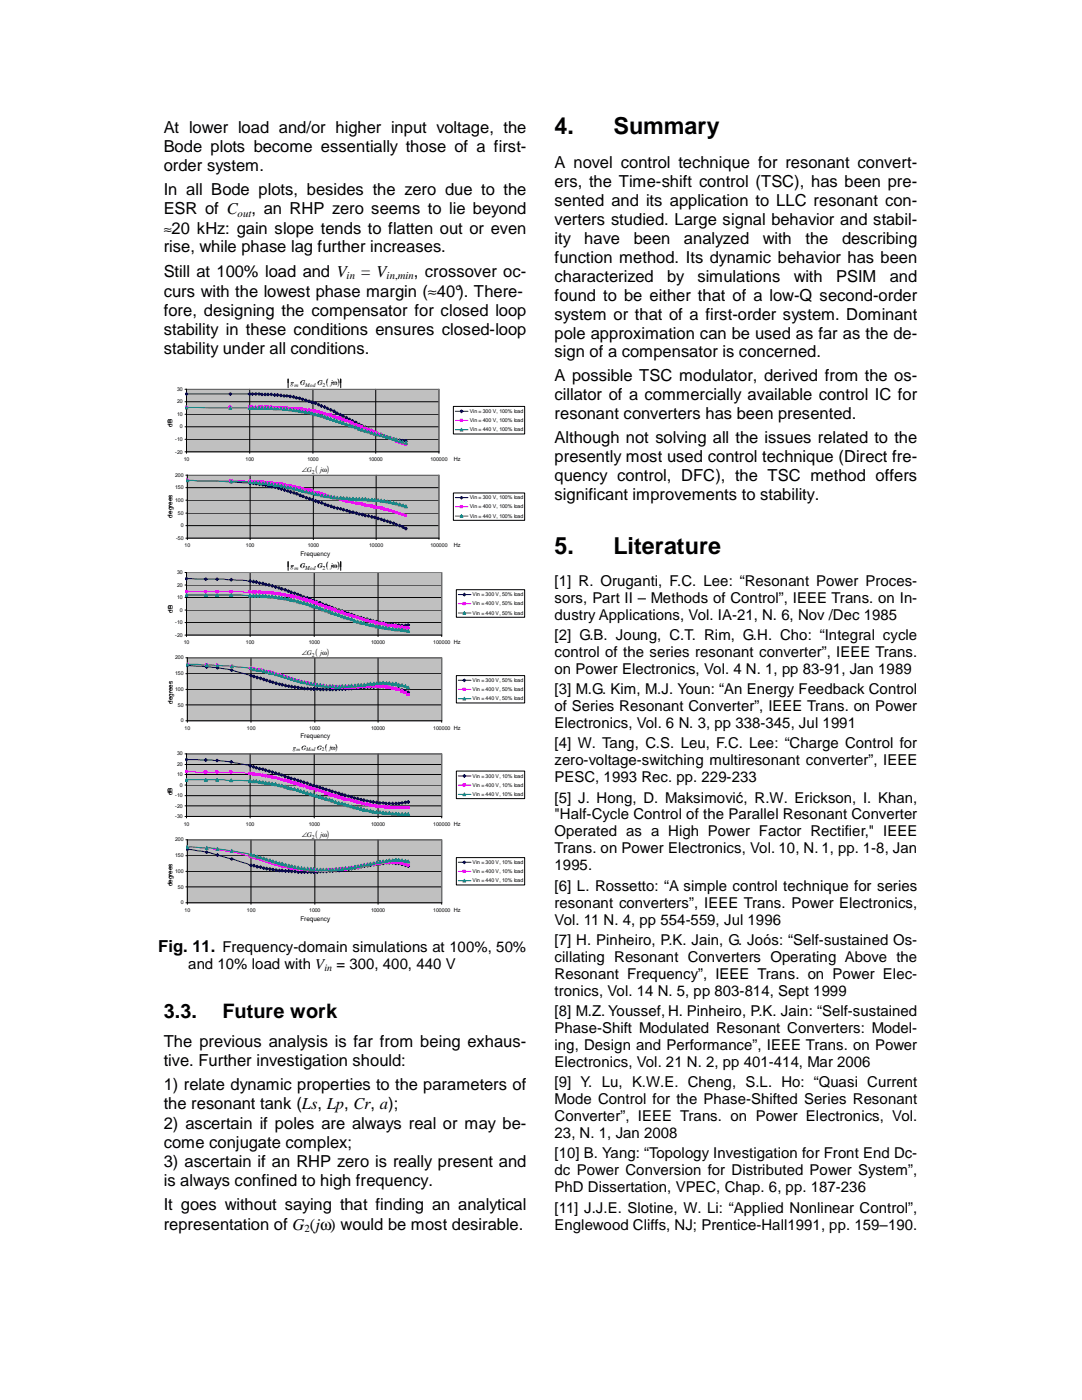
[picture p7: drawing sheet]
<svg xmlns="http://www.w3.org/2000/svg" width="216mm" height="279mm" viewBox="0 0 216 279" stroke-linecap="round" stroke-linejoin="round" font-family="sans-serif">
<defs><g id="words">
<g font-size="4.7">
<text x="110.7" y="26.7">4.</text>
<text x="122.4" y="26.7">Summary</text>
<text x="110.7" y="110.7">5.</text>
<text x="122.4" y="110.7">Literature</text>
</g>
<g font-size="4">
<text x="32.7" y="203.2">3.3.</text>
<text x="44.4" y="203.2">Future work</text>
</g>
<g font-size="3.3">
<text x="32.7" y="26.6">At lower load and/or higher input voltage, the</text>
<text x="32.7" y="30.4">Bode plots become essentially those of a first-</text>
<text x="32.7" y="34.2">order system.</text>
<text x="110.7" y="33.5">A novel control technique for resonant convert-</text>
<text x="32.7" y="38.9">In all Bode plots, besides the zero due to the</text>
<text x="110.7" y="37.3">ers, the Time-shift control (TSC), has been pre-</text>
<text x="110.7" y="41.1">sented and its application to LLC resonant con-</text>
<text x="32.7" y="42.8">ESR of C</text>
<text x="50.2" y="42.8">, an RHP zero seems to lie beyond</text>
<text x="110.7" y="44.9">verters studied. Large signal behavior and stabil-</text>
<text x="32.7" y="50.4">rise, while phase lag further increases.</text>
<text x="110.7" y="48.7">ity</text>
<text x="110.7" y="52.5">function method. Its dynamic behavior has been</text>
<text x="116.6" y="48.7">have</text>
<text x="126.4" y="48.7">been</text>
<text x="136.5" y="48.7">analyzed</text>
<text x="152.2" y="48.7">with</text>
<text x="160.7" y="48.7">the</text>
<text x="168" y="48.7">describing</text>
<text x="32.7" y="59.3">curs with the lowest phase margin (≈40°). There-</text>
<text x="32.7" y="55.2">Still at 100% load and V</text>
<text x="72.1" y="55.2">= V</text>
<text x="82.6" y="55.2">, crossover oc-</text>
<text x="110.7" y="56.2">characterized</text>
<text x="133.1" y="56.2">by</text>
<text x="139.1" y="56.2">simulations</text>
<text x="158.4" y="56.2">with</text>
<text x="166.8" y="56.2">PSIM</text>
<text x="177.5" y="56.2">and</text>
<text x="32.7" y="63.1">fore, designing the compensator for closed loop</text>
<text x="110.7" y="60">found to be either that of a low-Q second-order</text>
<text x="110.7" y="63.8">system or that of a first-order system. Dominant</text>
<text x="32.7" y="66.8">stability in these conditions ensures closed-loop</text>
<text x="32.7" y="70.7">stability under all conditions.</text>
<text x="110.7" y="67.6">pole approximation can be used as far as the de-</text>
<text x="110.7" y="71.3">sign of a compensator is concerned.</text>
<text x="110.7" y="76.1">A possible TSC modulator, derived from the os-</text>
<text x="110.7" y="79.9">cillator of a commercially available control IC for</text>
<text x="110.7" y="83.7">resonant converters has been presented.</text>
<text x="110.7" y="88.5">Although not solving all the issues related to the</text>
<text x="110.7" y="92.2">presently most used control technique (Direct fre-</text>
<text x="110.7" y="96">quency control, DFC), the TSC method offers</text>
<text x="110.7" y="99.8">significant improvements to stability.</text>
<text x="31.6" y="189.9">Fig. 11. Frequency-domain simulations at 100%, 50%</text>
<text x="32.7" y="209">The previous analysis is far from being exhaus-</text>
<text x="32.7" y="212.8">tive. Further investigation should:</text>
<text x="32.7" y="217.6">1) relate dynamic properties to the parameters of</text>
<text x="32.7" y="221.4">the resonant tank (Ls, Lp, Cr, a);</text>
<text x="32.7" y="225.3">2) ascertain if poles are always real or may be-</text>
<text x="32.7" y="229.1">come conjugate complex;</text>
<text x="32.7" y="232.8">3) ascertain if an RHP zero is really present and</text>
<text x="32.7" y="236.6">is always confined to high frequency.</text>
<text x="32.7" y="241.4">It goes without saying that finding an analytical</text>
<text x="32.7" y="245.4">representation of G (jω) would be most desirable.</text>
</g>
<g font-size="3">
<text x="32.7" y="46.6">≈20 kHz: gain slope tends to flatten out or even</text>
<text x="110.7" y="116.9">[1] R. Oruganti, F.C. Lee: “Resonant Power Proces-</text>
<text x="110.7" y="120.3">sors, Part II – Methods of Control”, IEEE Trans. on In-</text>
<text x="110.7" y="123.7">dustry Applications, Vol. IA-21, N. 6, Nov /Dec 1985</text>
<text x="110.7" y="127.7">[2] G.B. Joung, C.T. Rim, G.H. Cho: “Integral cycle</text>
<text x="110.7" y="131.1">control of the series resonant converter”, IEEE Trans.</text>
<text x="110.7" y="134.5">on Power Electronics, Vol. 4 N. 1, pp 83-91, Jan 1989</text>
<text x="110.7" y="138.5">[3] M.G. Kim, M.J. Youn: “An Energy Feedback Control</text>
<text x="110.7" y="141.9">of Series Resonant Converter”, IEEE Trans. on Power</text>
<text x="110.7" y="145.3">Electronics, Vol. 6 N. 3, pp 338-345, Jul 1991</text>
<text x="110.7" y="149.4">[4] W. Tang, C.S. Leu, F.C. Lee: “Charge Control for</text>
<text x="110.7" y="152.7">zero-voltage-switching multiresonant converter”, IEEE</text>
<text x="110.7" y="156.1">PESC, 1993 Rec. pp. 229-233</text>
<text x="110.7" y="160.2">[5] J. Hong, D. Maksimović, R.W. Erickson, I. Khan,</text>
<text x="110.7" y="163.5">&quot;Half-Cycle Control of the Parallel Resonant Converter</text>
<text x="110.7" y="166.9">Operated as a High Power Factor Rectifier,&quot; IEEE</text>
<text x="110.7" y="170.3">Trans. on Power Electronics, Vol. 10, N. 1, pp. 1-8, Jan</text>
<text x="110.7" y="173.7">1995.</text>
<text x="110.7" y="177.8">[6] L. Rossetto: “A simple control technique for series</text>
<text x="110.7" y="181.1">resonant converters”, IEEE Trans. Power Electronics,</text>
<text x="110.7" y="184.5">Vol. 11 N. 4, pp 554-559, Jul 1996</text>
<text x="110.7" y="188.6">[7] H. Pinheiro, P.K. Jain, G. Joós: “Self-sustained Os-</text>
<text x="110.7" y="192">cillating Resonant Converters Operating Above the</text>
<text x="37.5" y="193.3">and 10% load with V</text>
<text x="67.1" y="193.3">= 300, 400, 440 V</text>
<text x="110.7" y="195.3">Resonant Frequency”, IEEE Trans. on Power Elec-</text>
<text x="110.7" y="198.7">tronics, Vol. 14 N. 5, pp 803-814, Sept 1999</text>
<text x="110.7" y="202.8">[8] M.Z. Youssef, H. Pinheiro, P.K. Jain: “Self-sustained</text>
<text x="110.7" y="206.2">Phase-Shift Modulated Resonant Converters: Model-</text>
<text x="110.7" y="209.6">ing, Design and Performance”, IEEE Trans. on Power</text>
<text x="110.7" y="212.9">Electronics, Vol. 21 N. 2, pp 401-414, Mar 2006</text>
<text x="110.7" y="217">[9] Y. Lu, K.W.E. Cheng, S.L. Ho: “Quasi Current</text>
<text x="110.7" y="220.4">Mode Control for the Phase-Shifted Series Resonant</text>
<text x="110.7" y="223.8">Converter”, IEEE Trans. on Power Electronics, Vol.</text>
<text x="110.7" y="227.2">23, N. 1, Jan 2008</text>
<text x="110.7" y="231.2">[10] B. Yang: “Topology Investigation for Front End Dc-</text>
<text x="110.7" y="234.6">dc Power Conversion for Distributed Power System”,</text>
<text x="110.7" y="238">PhD Dissertation, VPEC, Chap. 6, pp. 187-236</text>
<text x="110.7" y="242">[11] J.J.E. Slotine, W. Li: “Applied Nonlinear Control”,</text>
<text x="110.7" y="245.4">Englewood Cliffs, NJ; Prentice-Hall1991, pp. 159–190.</text>
</g>
<g font-size="2.1">
<text x="47.4" y="43.3">out</text>
<text x="69.2" y="55.7">in</text>
<text x="77.1" y="55.7">in,min</text>
<text x="60.7" y="245.9">2</text>
</g>
<text font-size="2" x="64.7" y="193.8">in</text>
<g font-size="1.9">
<text x="65.1" y="76.9">(</text>
<text x="67.4" y="76.9">)</text>
<text x="62.9" y="94.3">(</text>
<text x="65.2" y="94.3">)</text>
<text x="65.1" y="113.3">(</text>
<text x="67.4" y="113.3">)</text>
<text x="62.9" y="130.7">(</text>
<text x="65.2" y="130.7">)</text>
<text x="62.9" y="167">(</text>
<text x="65.2" y="167">)</text>
</g>
<g font-size="1.7">
<text x="64.9" y="149.6">(</text>
<text x="67" y="149.6">)</text>
</g>
<g font-size="1.4">
<text x="58" y="76.9">g</text>
<text x="59.9" y="76.9">G</text>
<text x="63.3" y="76.9">G</text>
<text x="66" y="76.9">jω</text>
<text x="60.2" y="94.3">∠G</text>
<text x="63.9" y="94.3">jω</text>
<text x="58" y="113.3">g</text>
<text x="59.9" y="113.3">G</text>
<text x="63.3" y="113.3">G</text>
<text x="66" y="113.3">jω</text>
<text x="60.2" y="130.7">∠G</text>
<text x="63.9" y="130.7">jω</text>
<text x="60.2" y="167">∠G</text>
<text x="63.9" y="167">jω</text>
</g>
<g font-size="1.3">
<text x="34.4" y="85.2" transform="rotate(-90 34.4 85.2)">dB</text>
<text x="34.4" y="103.3" transform="rotate(-90 34.4 103.3)">degrees</text>
<text x="59.9" y="111">Frequency</text>
<text x="34.5" y="122.3" transform="rotate(-90 34.5 122.3)">dB</text>
<text x="34.5" y="140.5" transform="rotate(-90 34.5 140.5)">degrees</text>
<text x="58.4" y="149.6">g</text>
<text x="59.9" y="147.3">Frequency</text>
<text x="60.2" y="149.6">G</text>
<text x="63.3" y="149.6">G</text>
<text x="65.7" y="149.6">jω</text>
<text x="34.4" y="158.7" transform="rotate(-90 34.4 158.7)">dB</text>
<text x="34.4" y="176.9" transform="rotate(-90 34.4 176.9)">degrees</text>
<text x="59.9" y="183.8">Frequency</text>
</g>
<g font-size="1.2">
<text x="90.6" y="92.1">Hz</text>
<text x="90.6" y="109.2">Hz</text>
</g>
<g font-size="1.1">
<text x="35.3" y="78">30</text>
<text x="58.8" y="77.3">m</text>
<text x="60.9" y="77.3">Mod</text>
<text x="64.3" y="77.3">2</text>
<text x="35.3" y="83">10</text>
<text x="35.3" y="80.5">20</text>
<text x="93.7" y="82.4">Vin = 300 V, 100% load</text>
<text x="35" y="88">-10</text>
<text x="35.9" y="85.5">0</text>
<text x="93.7" y="84.2">Vin = 400 V, 100% load</text>
<text x="93.7" y="86.1">Vin = 440 V, 100% load</text>
<text x="35" y="95.1">200</text>
<text x="35" y="90.5">-20</text>
<text x="36.7" y="92">10</text>
<text x="49" y="92">100</text>
<text x="61.3" y="92">1000</text>
<text x="62.2" y="94.6">2</text>
<text x="73.6" y="92">10000</text>
<text x="85.9" y="92">100000</text>
<text x="35" y="100.1">100</text>
<text x="35" y="97.6">150</text>
<text x="93.7" y="99.7">Vin = 300 V, 100% load</text>
<text x="93.7" y="101.5">Vin = 400 V, 100% load</text>
<text x="35.1" y="107.7">-50</text>
<text x="35.5" y="102.7">50</text>
<text x="36.1" y="105.2">0</text>
<text x="93.7" y="103.3">Vin = 440 V, 100% load</text>
<text x="36.8" y="109.3">10</text>
<text x="49.1" y="109.3">100</text>
<text x="58.8" y="113.7">m</text>
<text x="60.9" y="113.7">Mod</text>
<text x="61.4" y="109.3">1000</text>
<text x="64.3" y="113.7">2</text>
<text x="73.7" y="109.3">10000</text>
<text x="85.9" y="109.3">100000</text>
<text x="35.3" y="119.5">10</text>
<text x="35.3" y="117.1">20</text>
<text x="35.3" y="114.6">30</text>
<text x="94.3" y="119">Vin = 300 V, 50% load</text>
<text x="35" y="124.6">-10</text>
<text x="35.9" y="122">0</text>
<text x="94.3" y="120.8">Vin = 400 V, 50% load</text>
<text x="94.3" y="122.6">Vin = 440 V, 50% load</text>
<text x="35" y="131.6">200</text>
<text x="35" y="127.1">-20</text>
<text x="36.7" y="128.6">10</text>
<text x="49.1" y="128.6">100</text>
<text x="61.6" y="128.6">1000</text>
<text x="62.2" y="131">2</text>
<text x="74" y="128.6">10000</text>
<text x="86.4" y="128.6">100000 Hz</text>
<text x="35" y="137.9">100</text>
<text x="35" y="134.7">150</text>
<text x="94.3" y="136.1">Vin = 300 V, 50% load</text>
<text x="94.3" y="137.9">Vin = 400 V, 50% load</text>
<text x="35.5" y="141">50</text>
<text x="94.3" y="139.7">Vin = 440 V, 50% load</text>
<text x="36.1" y="144.2">0</text>
<text x="36.8" y="145.7">10</text>
<text x="49.3" y="145.7">100</text>
<text x="61.7" y="145.7">1000</text>
<text x="74" y="145.7">10000</text>
<text x="86.4" y="145.7">100000 Hz</text>
<text x="35.3" y="154.9">10</text>
<text x="35.3" y="152.9">20</text>
<text x="35.3" y="150.7">30</text>
<text x="94.3" y="155.2">Vin = 300 V, 10% load</text>
<text x="35" y="161.2">-20</text>
<text x="35" y="159.1">-10</text>
<text x="35.9" y="157">0</text>
<text x="94.3" y="157">Vin = 400 V, 10% load</text>
<text x="94.3" y="158.8">Vin = 440 V, 10% load</text>
<text x="35" y="163.3">-30</text>
<text x="35" y="167.9">200</text>
<text x="36.7" y="164.8">10</text>
<text x="49.1" y="164.8">100</text>
<text x="61.6" y="164.8">1000</text>
<text x="62.2" y="167.4">2</text>
<text x="74" y="164.8">10000</text>
<text x="86.4" y="164.8">100000 Hz</text>
<text x="35" y="171.1">150</text>
<text x="94.3" y="172.4">Vin = 300 V, 10% load</text>
<text x="35" y="174.2">100</text>
<text x="35.5" y="177.3">50</text>
<text x="94.3" y="174.2">Vin = 400 V, 10% load</text>
<text x="94.3" y="176.1">Vin = 440 V, 10% load</text>
<text x="36.1" y="180.5">0</text>
<text x="36.8" y="182">10</text>
<text x="49.3" y="182">100</text>
<text x="61.7" y="182">1000</text>
<text x="74" y="182">10000</text>
<text x="86.4" y="182">100000 Hz</text>
</g>
<g font-size="1">
<text x="59.1" y="149.9">m</text>
<text x="61.1" y="149.9">Mod</text>
<text x="64.2" y="149.9">2</text>
</g>
</g></defs>
<path d="M37.4 94.8h50.2v12.6h-50.2z" fill-rule="evenodd" fill="#c0c0c0"/>
<path d="M37.1 99.8h50.5M37.1 97.3h50.5M37.1 94.8h50.5v12.9M37.4 94.8v12.9M49.9 94.8v12.9M62.5 94.8v12.9M75.1 94.8v12.9M37.1 104.9h50.5M37.1 102.4h50.5M37.1 107.4h50.5" fill="none" stroke="#000" stroke-width=".2"/>
<path d="M37.4 94.8h50.2v12.6h-50.2z" fill="none" stroke="#808080" stroke-width=".2"/>
<path d="M37.4 95.9l4.7 .1a70.1 70.1 0 0 1 12.8 1.2l4.6 1.4 2.3 .9a109.1 109.1 0 0 0 13.6 4l3.4 1 2.2 1" fill="none" stroke="#000080" stroke-width=".2"/>
<path d="M37.4 95.9l12 .2a56.4 56.4 0 0 1 12.4 1.8l2.4 .7a48.3 48.3 0 0 0 8.1 2.1l5 1 3.1 1 .6 .3" fill="none" stroke="#f0f" stroke-width=".2"/>
<path d="M37.4 95.9l5.8 .1a68.9 68.9 0 0 1 14.2 1.2l1.8 .4a40.1 40.1 0 0 0 11.6 1.9l2.1 .1a29.5 29.5 0 0 1 8.1 1.4" fill="none" stroke="#008080" stroke-width=".2"/>
<path d="M37.4 95.6l.3 .3-.3 .2-.3-.2z" fill-rule="evenodd" fill="#000080"/>
<path d="M37.4 95.6l.3 .3-.3 .2-.3-.2z" fill="none" stroke="#000080" stroke-width=".2"/>
<path d="M45.8 96.1l.3-.2 .3 .2-.3 .3z" fill-rule="evenodd" fill="#000080"/>
<path d="M45.8 96.1l.3-.2 .3 .2-.3 .3z" fill="none" stroke="#000080" stroke-width=".2"/>
<path d="M49.9 96.1l.3 .3-.3 .3-.3-.3z" fill-rule="evenodd" fill="#000080"/>
<path d="M49.6 96.4l.3-.3 .3 .3-.3 .3z" fill="none" stroke="#000080" stroke-width=".2"/>
<path d="M50.6 96.1l.2 .3-.2 .3-.3-.3z" fill-rule="evenodd" fill="#000080"/>
<path d="M50.3 96.4l.3-.3 .2 .3-.2 .3z" fill="none" stroke="#000080" stroke-width=".2"/>
<path d="M50.8 96.5l.3-.2 .3 .2-.3 .3z" fill-rule="evenodd" fill="#000080"/>
<path d="M50.8 96.5l.3-.2 .3 .2-.3 .3z" fill="none" stroke="#000080" stroke-width=".2"/>
<path d="M51.8 96.4l.3 .2-.3 .3-.3-.3z" fill-rule="evenodd" fill="#000080"/>
<path d="M51.8 96.4l.3 .2-.3 .3-.3-.3z" fill="none" stroke="#000080" stroke-width=".2"/>
<path d="M52.5 96.4l.2 .3-.2 .3-.3-.3z" fill-rule="evenodd" fill="#000080"/>
<path d="M52.2 96.7l.3-.3 .2 .3-.2 .3z" fill="none" stroke="#000080" stroke-width=".2"/>
<path d="M53 96.5l.3 .3-.3 .3-.3-.3z" fill-rule="evenodd" fill="#000080"/>
<path d="M53 96.5l.3 .3-.3 .3-.3-.3z" fill="none" stroke="#000080" stroke-width=".2"/>
<path d="M53.4 97l.3-.3 .3 .3-.3 .3z" fill-rule="evenodd" fill="#000080"/>
<path d="M53.7 96.7l.3 .3-.3 .3-.3-.3z" fill="none" stroke="#000080" stroke-width=".2"/>
<path d="M54.2 96.8l.3 .3-.3 .3-.2-.3z" fill-rule="evenodd" fill="#000080"/>
<path d="M54.2 96.8l.3 .3-.3 .3-.2-.3z" fill="none" stroke="#000080" stroke-width=".2"/>
<path d="M54.6 97.2l.3-.3 .3 .3-.3 .3z" fill-rule="evenodd" fill="#000080"/>
<path d="M54.6 97.2l.3-.3 .3 .3-.3 .3z" fill="none" stroke="#000080" stroke-width=".2"/>
<path d="M55.5 97.1l.3 .3-.3 .3-.2-.3z" fill-rule="evenodd" fill="#000080"/>
<path d="M55.5 97.1l.3 .3-.3 .3-.2-.3z" fill="none" stroke="#000080" stroke-width=".2"/>
<path d="M55.8 97.6l.3-.3 .3 .3-.3 .3z" fill-rule="evenodd" fill="#000080"/>
<path d="M55.8 97.6l.3-.3 .3 .3-.3 .3z" fill="none" stroke="#000080" stroke-width=".2"/>
<path d="M56.8 97.5l.3 .3-.3 .3-.3-.3z" fill-rule="evenodd" fill="#000080"/>
<path d="M56.8 97.5l.3 .3-.3 .3-.3-.3z" fill="none" stroke="#000080" stroke-width=".2"/>
<path d="M57.4 97.7l.3 .3-.3 .3-.3-.3z" fill-rule="evenodd" fill="#000080"/>
<path d="M57.1 98l.3-.3 .3 .3-.3 .3z" fill="none" stroke="#000080" stroke-width=".2"/>
<path d="M58 97.9l.3 .3-.3 .3-.3-.3z" fill-rule="evenodd" fill="#000080"/>
<path d="M58 97.9l.3 .3-.3 .3-.3-.3z" fill="none" stroke="#000080" stroke-width=".2"/>
<path d="M58.7 98.1l.2 .3-.2 .2-.3-.2z" fill-rule="evenodd" fill="#000080"/>
<path d="M58.7 98.1l.2 .3-.2 .2-.3-.2z" fill="none" stroke="#000080" stroke-width=".2"/>
<path d="M59.2 98.3l.3 .3-.3 .2-.3-.2z" fill-rule="evenodd" fill="#000080"/>
<path d="M59.2 98.3l.3 .3-.3 .2-.3-.2z" fill="none" stroke="#000080" stroke-width=".2"/>
<path d="M59.9 98.6l.3 .2-.3 .3-.3-.3z" fill-rule="evenodd" fill="#000080"/>
<path d="M59.6 98.8l.3-.2 .3 .2-.3 .3z" fill="none" stroke="#000080" stroke-width=".2"/>
<path d="M60.5 98.8l.2 .3-.2 .2-.3-.2z" fill-rule="evenodd" fill="#000080"/>
<path d="M60.2 99.1l.3-.3 .2 .3-.2 .2z" fill="none" stroke="#000080" stroke-width=".2"/>
<path d="M60.8 99.3l.3-.2 .3 .2-.3 .3z" fill-rule="evenodd" fill="#000080"/>
<path d="M60.8 99.3l.3-.2 .3 .2-.3 .3z" fill="none" stroke="#000080" stroke-width=".2"/>
<path d="M61.8 99.2l.3 .3-.3 .3-.3-.3z" fill-rule="evenodd" fill="#000080"/>
<path d="M61.8 99.2l.3 .3-.3 .3-.3-.3z" fill="none" stroke="#000080" stroke-width=".2"/>
<path d="M62.1 99.7l.3-.3 .2 .3-.2 .3z" fill-rule="evenodd" fill="#000080"/>
<path d="M62.1 99.7l.3-.3 .2 .3-.2 .3z" fill="none" stroke="#000080" stroke-width=".2"/>
<path d="M63 99.7l.3 .3-.3 .3-.3-.3z" fill-rule="evenodd" fill="#000080"/>
<path d="M62.7 100l.3-.3 .3 .3-.3 .3z" fill="none" stroke="#000080" stroke-width=".2"/>
<path d="M63.5 99.9l.3 .3-.3 .3-.2-.3z" fill-rule="evenodd" fill="#000080"/>
<path d="M63.5 99.9l.3 .3-.3 .3-.2-.3z" fill="none" stroke="#000080" stroke-width=".2"/>
<path d="M64.2 100.1l.3 .3-.3 .3-.3-.3z" fill-rule="evenodd" fill="#000080"/>
<path d="M63.9 100.4l.3-.3 .3 .3-.3 .3z" fill="none" stroke="#000080" stroke-width=".2"/>
<path d="M64.6 100.7l.3-.3 .3 .3-.3 .3z" fill-rule="evenodd" fill="#000080"/>
<path d="M64.6 100.7l.3-.3 .3 .3-.3 .3z" fill="none" stroke="#000080" stroke-width=".2"/>
<path d="M65.4 100.6l.3 .3-.3 .2-.2-.2z" fill-rule="evenodd" fill="#000080"/>
<path d="M65.4 100.6l.3 .3-.3 .2-.2-.2z" fill="none" stroke="#000080" stroke-width=".2"/>
<path d="M66.1 100.8l.3 .2-.3 .3-.3-.3z" fill-rule="evenodd" fill="#000080"/>
<path d="M66.1 100.8l.3 .2-.3 .3-.3-.3z" fill="none" stroke="#000080" stroke-width=".2"/>
<path d="M66.7 101l.2 .3-.2 .3-.3-.3z" fill-rule="evenodd" fill="#000080"/>
<path d="M66.4 101.3l.3-.3 .2 .3-.2 .3z" fill="none" stroke="#000080" stroke-width=".2"/>
<path d="M67.3 101.1l.3 .3-.3 .3-.2-.3z" fill-rule="evenodd" fill="#000080"/>
<path d="M67.3 101.1l.3 .3-.3 .3-.2-.3z" fill="none" stroke="#000080" stroke-width=".2"/>
<path d="M68 101.3l.3 .3-.3 .2-.3-.2z" fill-rule="evenodd" fill="#000080"/>
<path d="M67.7 101.6l.3-.3 .3 .3-.3 .2z" fill="none" stroke="#000080" stroke-width=".2"/>
<path d="M68.5 101.4l.3 .3-.3 .3-.2-.3z" fill-rule="evenodd" fill="#000080"/>
<path d="M68.5 101.4l.3 .3-.3 .3-.2-.3z" fill="none" stroke="#000080" stroke-width=".2"/>
<path d="M68.9 101.9l.3-.3 .3 .3-.3 .3z" fill-rule="evenodd" fill="#000080"/>
<path d="M69.2 101.6l.3 .3-.3 .3-.3-.3z" fill="none" stroke="#000080" stroke-width=".2"/>
<path d="M69.8 101.8l.3 .3-.3 .3-.3-.3z" fill-rule="evenodd" fill="#000080"/>
<path d="M69.8 101.8l.3 .3-.3 .3-.3-.3z" fill="none" stroke="#000080" stroke-width=".2"/>
<path d="M70.1 102.2l.3-.3 .3 .3-.3 .3z" fill-rule="evenodd" fill="#000080"/>
<path d="M70.1 102.2l.3-.3 .3 .3-.3 .3z" fill="none" stroke="#000080" stroke-width=".2"/>
<path d="M71.1 102.1l.3 .3-.3 .3-.3-.3z" fill-rule="evenodd" fill="#000080"/>
<path d="M71.1 102.1l.3 .3-.3 .3-.3-.3z" fill="none" stroke="#000080" stroke-width=".2"/>
<path d="M71.7 102.3l.2 .3-.2 .3-.3-.3z" fill-rule="evenodd" fill="#000080"/>
<path d="M71.4 102.6l.3-.3 .2 .3-.2 .3z" fill="none" stroke="#000080" stroke-width=".2"/>
<path d="M72.3 102.4l.3 .3-.3 .3-.2-.3z" fill-rule="evenodd" fill="#000080"/>
<path d="M72.3 102.4l.3 .3-.3 .3-.2-.3z" fill="none" stroke="#000080" stroke-width=".2"/>
<path d="M72.6 102.9l.3-.3 .3 .3-.3 .3z" fill-rule="evenodd" fill="#000080"/>
<path d="M72.6 102.9l.3-.3 .3 .3-.3 .3z" fill="none" stroke="#000080" stroke-width=".2"/>
<path d="M73.5 102.7l.3 .3-.3 .3-.3-.3z" fill-rule="evenodd" fill="#000080"/>
<path d="M73.5 102.7l.3 .3-.3 .3-.3-.3z" fill="none" stroke="#000080" stroke-width=".2"/>
<path d="M74.2 102.9l.3 .3-.3 .3-.3-.3z" fill-rule="evenodd" fill="#000080"/>
<path d="M74.2 102.9l.3 .3-.3 .3-.3-.3z" fill="none" stroke="#000080" stroke-width=".2"/>
<path d="M74.5 103.3l.3-.3 .3 .3-.3 .2z" fill-rule="evenodd" fill="#000080"/>
<path d="M74.5 103.3l.3-.3 .3 .3-.3 .2z" fill="none" stroke="#000080" stroke-width=".2"/>
<path d="M75.4 103.2l.3 .3-.3 .3-.3-.3z" fill-rule="evenodd" fill="#000080"/>
<path d="M75.1 103.5l.3-.3 .3 .3-.3 .3z" fill="none" stroke="#000080" stroke-width=".2"/>
<path d="M76.1 103.4l.3 .3-.3 .2-.3-.2z" fill-rule="evenodd" fill="#000080"/>
<path d="M76.1 103.4l.3 .3-.3 .2-.3-.2z" fill="none" stroke="#000080" stroke-width=".2"/>
<path d="M76.4 103.8l.3-.3 .2 .3-.2 .3z" fill-rule="evenodd" fill="#000080"/>
<path d="M76.7 103.5l.2 .3-.2 .3-.3-.3z" fill="none" stroke="#000080" stroke-width=".2"/>
<path d="M77.3 103.8l.3 .3-.3 .2-.3-.2z" fill-rule="evenodd" fill="#000080"/>
<path d="M77.3 103.8l.3 .3-.3 .2-.3-.2z" fill="none" stroke="#000080" stroke-width=".2"/>
<path d="M77.9 103.9l.2 .3-.2 .3-.3-.3z" fill-rule="evenodd" fill="#000080"/>
<path d="M77.9 103.9l.2 .3-.2 .3-.3-.3z" fill="none" stroke="#000080" stroke-width=".2"/>
<path d="M78.5 104.1l.3 .3-.3 .3-.3-.3z" fill-rule="evenodd" fill="#000080"/>
<path d="M78.5 104.1l.3 .3-.3 .3-.3-.3z" fill="none" stroke="#000080" stroke-width=".2"/>
<path d="M79.1 104.4l.3 .3-.3 .3-.3-.3z" fill-rule="evenodd" fill="#000080"/>
<path d="M79.1 104.4l.3 .3-.3 .3-.3-.3z" fill="none" stroke="#000080" stroke-width=".2"/>
<path d="M79.8 104.6l.3 .3-.3 .3-.3-.3z" fill-rule="evenodd" fill="#000080"/>
<path d="M79.5 104.9l.3-.3 .3 .3-.3 .3z" fill="none" stroke="#000080" stroke-width=".2"/>
<path d="M80.4 104.9l.3 .3-.3 .3-.3-.3z" fill-rule="evenodd" fill="#000080"/>
<path d="M80.1 105.2l.3-.3 .3 .3-.3 .3z" fill="none" stroke="#000080" stroke-width=".2"/>
<path d="M81 105.2l.3 .3-.3 .3-.3-.3z" fill-rule="evenodd" fill="#000080"/>
<path d="M81 105.2l.3 .3-.3 .3-.3-.3z" fill="none" stroke="#000080" stroke-width=".2"/>
<path d="M37.1 95.6h.5v.5h-.5z" fill-rule="evenodd" fill="#f0f"/>
<path d="M37.1 95.6h.5v.5h-.5z" fill="none" stroke="#f0f" stroke-width=".2"/>
<path d="M45.8 95.7h.5v.4h-.5z" fill-rule="evenodd" fill="#f0f"/>
<path d="M45.8 95.7h.5v.4h-.5z" fill="none" stroke="#f0f" stroke-width=".2"/>
<path d="M49.6 95.8h.5v.5h-.5z" fill-rule="evenodd" fill="#f0f"/>
<path d="M49.6 95.8h.5v.5h-.5z" fill="none" stroke="#f0f" stroke-width=".2"/>
<path d="M50.3 95.9h.5v.5h-.5z" fill-rule="evenodd" fill="#f0f"/>
<path d="M50.3 95.9h.5v.5h-.5z" fill="none" stroke="#f0f" stroke-width=".2"/>
<path d="M50.8 95.9h.5v.5h-.5z" fill-rule="evenodd" fill="#f0f"/>
<path d="M50.8 95.9h.5v.5h-.5z" fill="none" stroke="#f0f" stroke-width=".2"/>
<path d="M51.5 96h.5v.4h-.5z" fill-rule="evenodd" fill="#f0f"/>
<path d="M51.5 96h.5v.4h-.5z" fill="none" stroke="#f0f" stroke-width=".2"/>
<path d="M52.2 96h.4v.4h-.4z" fill-rule="evenodd" fill="#f0f"/>
<path d="M52.2 96h.4v.4h-.4z" fill="none" stroke="#f0f" stroke-width=".2"/>
<path d="M52.7 96.1h.5v.4h-.5z" fill-rule="evenodd" fill="#f0f"/>
<path d="M52.7 96.1h.5v.4h-.5z" fill="none" stroke="#f0f" stroke-width=".2"/>
<path d="M53.4 96.1h.4v.4h-.4z" fill-rule="evenodd" fill="#f0f"/>
<path d="M53.4 96.1h.4v.4h-.4z" fill="none" stroke="#f0f" stroke-width=".2"/>
<path d="M54 96.1h.4v.5h-.4z" fill-rule="evenodd" fill="#f0f"/>
<path d="M54 96.1h.4v.5h-.4z" fill="none" stroke="#f0f" stroke-width=".2"/>
<path d="M54.6 96.3h.5v.4h-.5z" fill-rule="evenodd" fill="#f0f"/>
<path d="M54.6 96.3h.5v.4h-.5z" fill="none" stroke="#f0f" stroke-width=".2"/>
<path d="M55.3 96.3h.5v.4h-.5z" fill-rule="evenodd" fill="#f0f"/>
<path d="M55.3 96.3h.5v.4h-.5z" fill="none" stroke="#f0f" stroke-width=".2"/>
<path d="M55.8 96.4h.5v.4h-.5z" fill-rule="evenodd" fill="#f0f"/>
<path d="M55.8 96.4h.5v.4h-.5z" fill="none" stroke="#f0f" stroke-width=".2"/>
<path d="M56.5 96.4h.5v.5h-.5z" fill-rule="evenodd" fill="#f0f"/>
<path d="M56.5 96.4h.5v.5h-.5z" fill="none" stroke="#f0f" stroke-width=".2"/>
<path d="M57.1 96.6h.5v.5h-.5z" fill-rule="evenodd" fill="#f0f"/>
<path d="M57.1 96.6h.5v.5h-.5z" fill="none" stroke="#f0f" stroke-width=".2"/>
<path d="M57.7 96.7h.5v.5h-.5z" fill-rule="evenodd" fill="#f0f"/>
<path d="M57.7 96.7h.5v.5h-.5z" fill="none" stroke="#f0f" stroke-width=".2"/>
<path d="M58.4 96.8h.4v.5h-.4z" fill-rule="evenodd" fill="#f0f"/>
<path d="M58.4 96.8h.4v.5h-.4z" fill="none" stroke="#f0f" stroke-width=".2"/>
<path d="M58.9 97h.5v.5h-.5z" fill-rule="evenodd" fill="#f0f"/>
<path d="M58.9 97h.5v.5h-.5z" fill="none" stroke="#f0f" stroke-width=".2"/>
<path d="M59.6 97.1h.5v.5h-.5z" fill-rule="evenodd" fill="#f0f"/>
<path d="M59.6 97.1h.5v.5h-.5z" fill="none" stroke="#f0f" stroke-width=".2"/>
<path d="M60.2 97.3h.4v.5h-.4z" fill-rule="evenodd" fill="#f0f"/>
<path d="M60.2 97.3h.4v.5h-.4z" fill="none" stroke="#f0f" stroke-width=".2"/>
<path d="M60.8 97.5h.5v.5h-.5z" fill-rule="evenodd" fill="#f0f"/>
<path d="M60.8 97.5h.5v.5h-.5z" fill="none" stroke="#f0f" stroke-width=".2"/>
<path d="M61.5 97.6h.5v.5h-.5z" fill-rule="evenodd" fill="#f0f"/>
<path d="M61.5 97.6h.5v.5h-.5z" fill="none" stroke="#f0f" stroke-width=".2"/>
<path d="M62.1 97.8h.4v.5h-.4z" fill-rule="evenodd" fill="#f0f"/>
<path d="M62.1 97.8h.4v.5h-.4z" fill="none" stroke="#f0f" stroke-width=".2"/>
<path d="M62.7 98h.5v.5h-.5z" fill-rule="evenodd" fill="#f0f"/>
<path d="M62.7 98h.5v.5h-.5z" fill="none" stroke="#f0f" stroke-width=".2"/>
<path d="M63.3 98.2h.5v.4h-.5z" fill-rule="evenodd" fill="#f0f"/>
<path d="M63.3 98.2h.5v.4h-.5z" fill="none" stroke="#f0f" stroke-width=".2"/>
<path d="M63.9 98.4h.5v.4h-.5z" fill-rule="evenodd" fill="#f0f"/>
<path d="M63.9 98.4h.5v.4h-.5z" fill="none" stroke="#f0f" stroke-width=".2"/>
<path d="M64.6 98.6h.5v.5h-.5z" fill-rule="evenodd" fill="#f0f"/>
<path d="M64.6 98.6h.5v.5h-.5z" fill="none" stroke="#f0f" stroke-width=".2"/>
<path d="M65.2 98.8h.4v.4h-.4z" fill-rule="evenodd" fill="#f0f"/>
<path d="M65.2 98.8h.4v.4h-.4z" fill="none" stroke="#f0f" stroke-width=".2"/>
<path d="M65.8 98.9h.5v.5h-.5z" fill-rule="evenodd" fill="#f0f"/>
<path d="M65.8 98.9h.5v.5h-.5z" fill="none" stroke="#f0f" stroke-width=".2"/>
<path d="M66.4 99.1h.4v.5h-.4z" fill-rule="evenodd" fill="#f0f"/>
<path d="M66.4 99.1h.4v.5h-.4z" fill="none" stroke="#f0f" stroke-width=".2"/>
<path d="M67.1 99.2h.4v.5h-.4z" fill-rule="evenodd" fill="#f0f"/>
<path d="M67.1 99.2h.4v.5h-.4z" fill="none" stroke="#f0f" stroke-width=".2"/>
<path d="M67.7 99.4h.5v.5h-.5z" fill-rule="evenodd" fill="#f0f"/>
<path d="M67.7 99.4h.5v.5h-.5z" fill="none" stroke="#f0f" stroke-width=".2"/>
<path d="M68.3 99.6h.4v.5h-.4z" fill-rule="evenodd" fill="#f0f"/>
<path d="M68.3 99.6h.4v.5h-.4z" fill="none" stroke="#f0f" stroke-width=".2"/>
<path d="M68.9 99.7h.5v.5h-.5z" fill-rule="evenodd" fill="#f0f"/>
<path d="M68.9 99.7h.5v.5h-.5z" fill="none" stroke="#f0f" stroke-width=".2"/>
<path d="M69.5 99.9h.5v.5h-.5z" fill-rule="evenodd" fill="#f0f"/>
<path d="M69.5 99.9h.5v.5h-.5z" fill="none" stroke="#f0f" stroke-width=".2"/>
<path d="M70.1 100h.5v.5h-.5z" fill-rule="evenodd" fill="#f0f"/>
<path d="M70.1 100h.5v.5h-.5z" fill="none" stroke="#f0f" stroke-width=".2"/>
<path d="M70.8 100.2h.5v.5h-.5z" fill-rule="evenodd" fill="#f0f"/>
<path d="M70.8 100.2h.5v.5h-.5z" fill="none" stroke="#f0f" stroke-width=".2"/>
<path d="M71.4 100.3h.4v.5h-.4z" fill-rule="evenodd" fill="#f0f"/>
<path d="M71.4 100.3h.4v.5h-.4z" fill="none" stroke="#f0f" stroke-width=".2"/>
<path d="M72.1 100.4h.4v.5h-.4z" fill-rule="evenodd" fill="#f0f"/>
<path d="M72.1 100.4h.4v.5h-.4z" fill="none" stroke="#f0f" stroke-width=".2"/>
<path d="M72.6 100.6h.5v.4h-.5z" fill-rule="evenodd" fill="#f0f"/>
<path d="M72.6 100.6h.5v.4h-.5z" fill="none" stroke="#f0f" stroke-width=".2"/>
<path d="M73.2 100.7h.5v.4h-.5z" fill-rule="evenodd" fill="#f0f"/>
<path d="M73.2 100.7h.5v.4h-.5z" fill="none" stroke="#f0f" stroke-width=".2"/>
<path d="M73.9 100.8h.5v.5h-.5z" fill-rule="evenodd" fill="#f0f"/>
<path d="M73.9 100.8h.5v.5h-.5z" fill="none" stroke="#f0f" stroke-width=".2"/>
<path d="M74.5 101h.5v.4h-.5z" fill-rule="evenodd" fill="#f0f"/>
<path d="M74.5 101h.5v.4h-.5z" fill="none" stroke="#f0f" stroke-width=".2"/>
<path d="M75.1 101h.5v.6h-.5z" fill-rule="evenodd" fill="#f0f"/>
<path d="M75.1 101h.5v.6h-.5z" fill="none" stroke="#f0f" stroke-width=".2"/>
<path d="M75.8 101.1h.5v.5h-.5z" fill-rule="evenodd" fill="#f0f"/>
<path d="M75.8 101.1h.5v.5h-.5z" fill="none" stroke="#f0f" stroke-width=".2"/>
<path d="M76.4 101.3h.4v.5h-.4z" fill-rule="evenodd" fill="#f0f"/>
<path d="M76.4 101.3h.4v.5h-.4z" fill="none" stroke="#f0f" stroke-width=".2"/>
<path d="M77 101.4h.5v.5h-.5z" fill-rule="evenodd" fill="#f0f"/>
<path d="M77 101.4h.5v.5h-.5z" fill="none" stroke="#f0f" stroke-width=".2"/>
<path d="M77.6 101.6h.5v.5h-.5z" fill-rule="evenodd" fill="#f0f"/>
<path d="M77.6 101.6h.5v.5h-.5z" fill="none" stroke="#f0f" stroke-width=".2"/>
<path d="M78.2 101.8h.5v.5h-.5z" fill-rule="evenodd" fill="#f0f"/>
<path d="M78.2 101.8h.5v.5h-.5z" fill="none" stroke="#f0f" stroke-width=".2"/>
<path d="M78.8 102h.5v.5h-.5z" fill-rule="evenodd" fill="#f0f"/>
<path d="M78.8 102h.5v.5h-.5z" fill="none" stroke="#f0f" stroke-width=".2"/>
<path d="M79.5 102.2h.4v.5h-.4z" fill-rule="evenodd" fill="#f0f"/>
<path d="M79.5 102.2h.4v.5h-.4z" fill="none" stroke="#f0f" stroke-width=".2"/>
<path d="M80.1 102.4h.5v.5h-.5z" fill-rule="evenodd" fill="#f0f"/>
<path d="M80.1 102.4h.5v.5h-.5z" fill="none" stroke="#f0f" stroke-width=".2"/>
<path d="M80.7 102.7h.5v.5h-.5z" fill-rule="evenodd" fill="#f0f"/>
<path d="M80.7 102.7h.5v.5h-.5z" fill="none" stroke="#f0f" stroke-width=".2"/>
<path d="M37.4 95.6l.3 .5h-.6z" fill="#008080"/>
<path d="M37.4 95.6l.3 .5h-.6z" fill="none" stroke="#008080" stroke-width=".2"/>
<path d="M46.1 95.8l.3 .6h-.6z" fill="#008080"/>
<path d="M46.1 95.8l.3 .6h-.6z" fill="none" stroke="#008080" stroke-width=".2"/>
<path d="M49.9 95.9l.3 .5h-.6z" fill="#008080"/>
<path d="M49.9 95.9l.3 .5h-.6z" fill="none" stroke="#008080" stroke-width=".2"/>
<path d="M50.6 96l.2 .5h-.5z" fill="#008080"/>
<path d="M50.6 96l.2 .5h-.5z" fill="none" stroke="#008080" stroke-width=".2"/>
<path d="M51.1 96l.3 .5h-.6z" fill="#008080"/>
<path d="M51.1 96l.3 .5h-.6z" fill="none" stroke="#008080" stroke-width=".2"/>
<path d="M51.8 96.1l.3 .5h-.6z" fill="#008080"/>
<path d="M51.8 96.1l.3 .5h-.6z" fill="none" stroke="#008080" stroke-width=".2"/>
<path d="M52.5 96.1l.2 .6h-.5z" fill="#008080"/>
<path d="M52.5 96.1l.2 .6h-.5z" fill="none" stroke="#008080" stroke-width=".2"/>
<path d="M53 96.1l.3 .6h-.6z" fill="#008080"/>
<path d="M53 96.1l.3 .6h-.6z" fill="none" stroke="#008080" stroke-width=".2"/>
<path d="M53.7 96.3l.3 .5h-.6z" fill="#008080"/>
<path d="M53.7 96.3l.3 .5h-.6z" fill="none" stroke="#008080" stroke-width=".2"/>
<path d="M54.2 96.4l.3 .5h-.5z" fill="#008080"/>
<path d="M54.2 96.4l.3 .5h-.5z" fill="none" stroke="#008080" stroke-width=".2"/>
<path d="M54.9 96.4l.3 .6h-.6z" fill="#008080"/>
<path d="M54.9 96.4l.3 .6h-.6z" fill="none" stroke="#008080" stroke-width=".2"/>
<path d="M55.5 96.5l.3 .6h-.5z" fill="#008080"/>
<path d="M55.5 96.5l.3 .6h-.5z" fill="none" stroke="#008080" stroke-width=".2"/>
<path d="M56.1 96.6l.3 .6h-.6z" fill="#008080"/>
<path d="M56.1 96.6l.3 .6h-.6z" fill="none" stroke="#008080" stroke-width=".2"/>
<path d="M56.8 96.7l.3 .6h-.6z" fill="#008080"/>
<path d="M56.8 96.7l.3 .6h-.6z" fill="none" stroke="#008080" stroke-width=".2"/>
<path d="M57.4 96.9l.3 .6h-.6z" fill="#008080"/>
<path d="M57.4 96.9l.3 .6h-.6z" fill="none" stroke="#008080" stroke-width=".2"/>
<path d="M58 97l.3 .6h-.6z" fill="#008080"/>
<path d="M58 97l.3 .6h-.6z" fill="none" stroke="#008080" stroke-width=".2"/>
<path d="M58.7 97.2l.2 .6h-.5z" fill="#008080"/>
<path d="M58.7 97.2l.2 .6h-.5z" fill="none" stroke="#008080" stroke-width=".2"/>
<path d="M59.2 97.3l.3 .6h-.6z" fill="#008080"/>
<path d="M59.2 97.3l.3 .6h-.6z" fill="none" stroke="#008080" stroke-width=".2"/>
<path d="M59.9 97.5l.3 .6h-.6z" fill="#008080"/>
<path d="M59.9 97.5l.3 .6h-.6z" fill="none" stroke="#008080" stroke-width=".2"/>
<path d="M60.5 97.7l.2 .6h-.5z" fill="#008080"/>
<path d="M60.5 97.7l.2 .6h-.5z" fill="none" stroke="#008080" stroke-width=".2"/>
<path d="M61.1 97.8l.3 .6h-.6z" fill="#008080"/>
<path d="M61.1 97.8l.3 .6h-.6z" fill="none" stroke="#008080" stroke-width=".2"/>
<path d="M61.8 98l.3 .6h-.6z" fill="#008080"/>
<path d="M61.8 98l.3 .6h-.6z" fill="none" stroke="#008080" stroke-width=".2"/>
<path d="M62.4 98.1l.2 .5h-.5z" fill="#008080"/>
<path d="M62.4 98.1l.2 .5h-.5z" fill="none" stroke="#008080" stroke-width=".2"/>
<path d="M63 98.3l.3 .5h-.6z" fill="#008080"/>
<path d="M63 98.3l.3 .5h-.6z" fill="none" stroke="#008080" stroke-width=".2"/>
<path d="M63.5 98.4l.3 .5h-.5z" fill="#008080"/>
<path d="M63.5 98.4l.3 .5h-.5z" fill="none" stroke="#008080" stroke-width=".2"/>
<path d="M64.2 98.6l.3 .5h-.6z" fill="#008080"/>
<path d="M64.2 98.6l.3 .5h-.6z" fill="none" stroke="#008080" stroke-width=".2"/>
<path d="M64.9 98.6l.3 .6h-.6z" fill="#008080"/>
<path d="M64.9 98.6l.3 .6h-.6z" fill="none" stroke="#008080" stroke-width=".2"/>
<path d="M65.4 98.8l.3 .5h-.5z" fill="#008080"/>
<path d="M65.4 98.8l.3 .5h-.5z" fill="none" stroke="#008080" stroke-width=".2"/>
<path d="M66.1 98.8l.3 .6h-.6z" fill="#008080"/>
<path d="M66.1 98.8l.3 .6h-.6z" fill="none" stroke="#008080" stroke-width=".2"/>
<path d="M66.7 98.9l.2 .6h-.5z" fill="#008080"/>
<path d="M66.7 98.9l.2 .6h-.5z" fill="none" stroke="#008080" stroke-width=".2"/>
<path d="M67.3 99.1l.3 .5h-.5z" fill="#008080"/>
<path d="M67.3 99.1l.3 .5h-.5z" fill="none" stroke="#008080" stroke-width=".2"/>
<path d="M68 99.1l.3 .5h-.6z" fill="#008080"/>
<path d="M68 99.1l.3 .5h-.6z" fill="none" stroke="#008080" stroke-width=".2"/>
<path d="M68.5 99.1l.3 .6h-.5z" fill="#008080"/>
<path d="M68.5 99.1l.3 .6h-.5z" fill="none" stroke="#008080" stroke-width=".2"/>
<path d="M69.2 99.1l.3 .6h-.6z" fill="#008080"/>
<path d="M69.2 99.1l.3 .6h-.6z" fill="none" stroke="#008080" stroke-width=".2"/>
<path d="M69.8 99.2l.3 .6h-.6z" fill="#008080"/>
<path d="M69.8 99.2l.3 .6h-.6z" fill="none" stroke="#008080" stroke-width=".2"/>
<path d="M70.4 99.2l.3 .6h-.6z" fill="#008080"/>
<path d="M70.4 99.2l.3 .6h-.6z" fill="none" stroke="#008080" stroke-width=".2"/>
<path d="M71.1 99.3l.3 .6h-.6z" fill="#008080"/>
<path d="M71.1 99.3l.3 .6h-.6z" fill="none" stroke="#008080" stroke-width=".2"/>
<path d="M71.7 99.3l.2 .6h-.5z" fill="#008080"/>
<path d="M71.7 99.3l.2 .6h-.5z" fill="none" stroke="#008080" stroke-width=".2"/>
<path d="M72.3 99.3l.3 .6h-.5z" fill="#008080"/>
<path d="M72.3 99.3l.3 .6h-.5z" fill="none" stroke="#008080" stroke-width=".2"/>
<path d="M72.9 99.3l.3 .6h-.6z" fill="#008080"/>
<path d="M72.9 99.3l.3 .6h-.6z" fill="none" stroke="#008080" stroke-width=".2"/>
<path d="M73.5 99.4l.3 .6h-.6z" fill="#008080"/>
<path d="M73.5 99.4l.3 .6h-.6z" fill="none" stroke="#008080" stroke-width=".2"/>
<path d="M74.2 99.4l.3 .6h-.6z" fill="#008080"/>
<path d="M74.2 99.4l.3 .6h-.6z" fill="none" stroke="#008080" stroke-width=".2"/>
<path d="M74.8 99.5l.3 .6h-.6z" fill="#008080"/>
<path d="M74.8 99.5l.3 .6h-.6z" fill="none" stroke="#008080" stroke-width=".2"/>
<path d="M75.4 99.5l.3 .6h-.6z" fill="#008080"/>
<path d="M75.4 99.5l.3 .6h-.6z" fill="none" stroke="#008080" stroke-width=".2"/>
<path d="M76.1 99.6l.3 .6h-.6z" fill="#008080"/>
<path d="M76.1 99.6l.3 .6h-.6z" fill="none" stroke="#008080" stroke-width=".2"/>
<path d="M76.7 99.7l.2 .6h-.5z" fill="#008080"/>
<path d="M76.7 99.7l.2 .6h-.5z" fill="none" stroke="#008080" stroke-width=".2"/>
<path d="M77.3 99.8l.3 .6h-.6z" fill="#008080"/>
<path d="M77.3 99.8l.3 .6h-.6z" fill="none" stroke="#008080" stroke-width=".2"/>
<path d="M77.9 99.9l.2 .6h-.5z" fill="#008080"/>
<path d="M77.9 99.9l.2 .6h-.5z" fill="none" stroke="#008080" stroke-width=".2"/>
<path d="M78.5 100.1l.3 .6h-.6z" fill="#008080"/>
<path d="M78.5 100.1l.3 .6h-.6z" fill="none" stroke="#008080" stroke-width=".2"/>
<path d="M79.1 100.2l.3 .6h-.6z" fill="#008080"/>
<path d="M79.1 100.2l.3 .6h-.6z" fill="none" stroke="#008080" stroke-width=".2"/>
<path d="M79.8 100.4l.3 .6h-.6z" fill="#008080"/>
<path d="M79.8 100.4l.3 .6h-.6z" fill="none" stroke="#008080" stroke-width=".2"/>
<path d="M80.4 100.6l.3 .5h-.6z" fill="#008080"/>
<path d="M80.4 100.6l.3 .5h-.6z" fill="none" stroke="#008080" stroke-width=".2"/>
<path d="M81 100.8l.3 .5h-.6z" fill="#008080"/>
<path d="M81 100.8l.3 .5h-.6z" fill="none" stroke="#008080" stroke-width=".2"/>
<path d="M90.5 98.4h14.2v5.4h-14.2z" fill-rule="evenodd" fill="#fff"/>
<path d="M90.5 98.4h14.2v5.4h-14.2z" fill="none" stroke="#000" stroke-width=".2"/>
<path d="M90.8 99.3h2.6" fill="none" stroke="#000080" stroke-width=".2"/>
<path d="M92.1 99.1l.3 .2-.3 .3-.3-.3z" fill-rule="evenodd" fill="#000080"/>
<path d="M92.1 99.1l.3 .2-.3 .3-.3-.3z" fill="none" stroke="#000080" stroke-width=".2"/>
<path d="M90.8 101.1h2.6" fill="none" stroke="#f0f" stroke-width=".2"/>
<path d="M91.8 100.9h.5v.4h-.5z" fill-rule="evenodd" fill="#f0f"/>
<path d="M91.8 100.9h.5v.4h-.5z" fill="none" stroke="#f0f" stroke-width=".2"/>
<path d="M90.8 103h2.6" fill="none" stroke="#008080" stroke-width=".2"/>
<path d="M92.1 102.7l.3 .6h-.6z" fill="#008080"/>
<path d="M92.1 102.7l.3 .6h-.6z" fill="none" stroke="#008080" stroke-width=".2"/>
<path d="M34.2 76.6h70.7v17.2h-70.7z" fill-rule="evenodd" fill="#fff"/>
<path d="M37.2 77.7h50.4v12.5h-50.4z" fill-rule="evenodd" fill="#c0c0c0"/>
<path d="M36.9 77.7h50.7v12.8M37.2 77.7v12.8M49.8 77.7v12.8M62.4 77.7v12.8M75 77.7v12.8M36.9 87.7h50.7M36.9 85.2h50.7M36.9 82.7h50.7M36.9 80.2h50.7M36.9 90.2h50.7" fill="none" stroke="#000" stroke-width=".2"/>
<path d="M37.2 77.7h50.4v12.5h-50.4z" fill="none" stroke="#808080" stroke-width=".2"/>
<path d="M37.2 78.6h14.8l.3 .1h1.8a28.8 28.8 0 0 1 13.1 3.8l3.2 1.5a40.8 40.8 0 0 0 8.1 3.6l.9 .3 1.6 .2" fill="none" stroke="#000080" stroke-width=".2"/>
<path d="M37.2 81.3l20.3 .1a42.8 42.8 0 0 1 8.9 1.6l5.3 2 2.7 1.2 3.5 1.4 3.1 1" fill="none" stroke="#f0f" stroke-width=".2"/>
<path d="M37.2 81.3l16.9 .1a42.7 42.7 0 0 1 11.5 2l3.5 1.3 2.3 .6 .8 .5 8.8 2.5" fill="none" stroke="#008080" stroke-width=".2"/>
<path d="M36.9 78.6l.3-.2 .3 .2-.3 .3z" fill-rule="evenodd" fill="#000080"/>
<path d="M36.9 78.6l.3-.2 .3 .2-.3 .3z" fill="none" stroke="#000080" stroke-width=".2"/>
<path d="M45.7 78.6l.3-.2 .2 .2-.2 .3z" fill-rule="evenodd" fill="#000080"/>
<path d="M45.7 78.6l.3-.2 .2 .2-.2 .3z" fill="none" stroke="#000080" stroke-width=".2"/>
<path d="M49.5 78.6l.3-.2 .3 .2-.3 .3z" fill-rule="evenodd" fill="#000080"/>
<path d="M49.5 78.6l.3-.2 .3 .2-.3 .3z" fill="none" stroke="#000080" stroke-width=".2"/>
<path d="M50.1 78.6l.3-.2 .3 .2-.3 .3z" fill-rule="evenodd" fill="#000080"/>
<path d="M50.1 78.6l.3-.2 .3 .2-.3 .3z" fill="none" stroke="#000080" stroke-width=".2"/>
<path d="M50.8 78.6l.3-.2 .2 .2-.2 .3z" fill-rule="evenodd" fill="#000080"/>
<path d="M50.8 78.6l.3-.2 .2 .2-.2 .3z" fill="none" stroke="#000080" stroke-width=".2"/>
<path d="M51.7 78.4l.3 .2-.3 .3-.3-.3z" fill-rule="evenodd" fill="#000080"/>
<path d="M51.4 78.6l.3-.2 .3 .2-.3 .3z" fill="none" stroke="#000080" stroke-width=".2"/>
<path d="M52.3 78.4l.2 .3-.2 .3-.3-.3z" fill-rule="evenodd" fill="#000080"/>
<path d="M52 78.7l.3-.3 .2 .3-.2 .3z" fill="none" stroke="#000080" stroke-width=".2"/>
<path d="M52.9 78.4l.3 .3-.3 .3-.3-.3z" fill-rule="evenodd" fill="#000080"/>
<path d="M52.9 78.4l.3 .3-.3 .3-.3-.3z" fill="none" stroke="#000080" stroke-width=".2"/>
<path d="M53.5 78.4l.3 .3-.3 .3-.3-.3z" fill-rule="evenodd" fill="#000080"/>
<path d="M53.5 78.4l.3 .3-.3 .3-.3-.3z" fill="none" stroke="#000080" stroke-width=".2"/>
<path d="M54.1 78.4l.3 .3-.3 .3-.3-.3z" fill-rule="evenodd" fill="#000080"/>
<path d="M54.1 78.4l.3 .3-.3 .3-.3-.3z" fill="none" stroke="#000080" stroke-width=".2"/>
<path d="M54.8 78.5l.3 .3-.3 .3-.3-.3z" fill-rule="evenodd" fill="#000080"/>
<path d="M54.8 78.5l.3 .3-.3 .3-.3-.3z" fill="none" stroke="#000080" stroke-width=".2"/>
<path d="M55.4 78.5l.3 .3-.3 .3-.3-.3z" fill-rule="evenodd" fill="#000080"/>
<path d="M55.1 78.8l.3-.3 .3 .3-.3 .3z" fill="none" stroke="#000080" stroke-width=".2"/>
<path d="M55.8 78.9l.2-.3 .3 .3-.3 .3z" fill-rule="evenodd" fill="#000080"/>
<path d="M55.8 78.9l.2-.3 .3 .3-.3 .3z" fill="none" stroke="#000080" stroke-width=".2"/>
<path d="M56.4 79l.3-.3 .3 .3-.3 .3z" fill-rule="evenodd" fill="#000080"/>
<path d="M56.4 79l.3-.3 .3 .3-.3 .3z" fill="none" stroke="#000080" stroke-width=".2"/>
<path d="M57.2 78.7l.3 .3-.3 .3-.2-.3z" fill-rule="evenodd" fill="#000080"/>
<path d="M57.2 78.7l.3 .3-.3 .3-.2-.3z" fill="none" stroke="#000080" stroke-width=".2"/>
<path d="M57.9 78.8l.3 .3-.3 .3-.3-.3z" fill-rule="evenodd" fill="#000080"/>
<path d="M57.9 78.8l.3 .3-.3 .3-.3-.3z" fill="none" stroke="#000080" stroke-width=".2"/>
<path d="M58.6 78.9l.2 .3-.2 .3-.3-.3z" fill-rule="evenodd" fill="#000080"/>
<path d="M58.6 78.9l.2 .3-.2 .3-.3-.3z" fill="none" stroke="#000080" stroke-width=".2"/>
<path d="M59.1 79.1l.3 .3-.3 .3-.3-.3z" fill-rule="evenodd" fill="#000080"/>
<path d="M58.8 79.4l.3-.3 .3 .3-.3 .3z" fill="none" stroke="#000080" stroke-width=".2"/>
<path d="M59.8 79.2l.3 .3-.3 .3-.3-.3z" fill-rule="evenodd" fill="#000080"/>
<path d="M59.8 79.2l.3 .3-.3 .3-.3-.3z" fill="none" stroke="#000080" stroke-width=".2"/>
<path d="M60.1 79.7l.3-.3 .2 .3-.2 .3z" fill-rule="evenodd" fill="#000080"/>
<path d="M60.1 79.7l.3-.3 .2 .3-.2 .3z" fill="none" stroke="#000080" stroke-width=".2"/>
<path d="M61 79.6l.3 .3-.3 .3-.3-.3z" fill-rule="evenodd" fill="#000080"/>
<path d="M61 79.6l.3 .3-.3 .3-.3-.3z" fill="none" stroke="#000080" stroke-width=".2"/>
<path d="M61.4 80.1l.3-.3 .3 .3-.3 .2z" fill-rule="evenodd" fill="#000080"/>
<path d="M61.4 80.1l.3-.3 .3 .3-.3 .2z" fill="none" stroke="#000080" stroke-width=".2"/>
<path d="M62.2 80l.3 .3-.3 .3-.2-.3z" fill-rule="evenodd" fill="#000080"/>
<path d="M62.2 80l.3 .3-.3 .3-.2-.3z" fill="none" stroke="#000080" stroke-width=".2"/>
<path d="M62.9 80.2l.3 .3-.3 .2-.3-.2z" fill-rule="evenodd" fill="#000080"/>
<path d="M62.6 80.5l.3-.3 .3 .3-.3 .2z" fill="none" stroke="#000080" stroke-width=".2"/>
<path d="M63.5 80.5l.3 .2-.3 .3-.2-.3z" fill-rule="evenodd" fill="#000080"/>
<path d="M63.3 80.7l.2-.2 .3 .2-.3 .3z" fill="none" stroke="#000080" stroke-width=".2"/>
<path d="M64.1 80.7l.3 .3-.3 .3-.3-.3z" fill-rule="evenodd" fill="#000080"/>
<path d="M63.8 81l.3-.3 .3 .3-.3 .3z" fill="none" stroke="#000080" stroke-width=".2"/>
<path d="M64.8 80.9l.3 .3-.3 .3-.3-.3z" fill-rule="evenodd" fill="#000080"/>
<path d="M64.8 80.9l.3 .3-.3 .3-.3-.3z" fill="none" stroke="#000080" stroke-width=".2"/>
<path d="M65.4 81.2l.2 .3-.2 .3-.3-.3z" fill-rule="evenodd" fill="#000080"/>
<path d="M65.4 81.2l.2 .3-.2 .3-.3-.3z" fill="none" stroke="#000080" stroke-width=".2"/>
<path d="M66 81.5l.3 .3-.3 .3-.3-.3z" fill-rule="evenodd" fill="#000080"/>
<path d="M66 81.5l.3 .3-.3 .3-.3-.3z" fill="none" stroke="#000080" stroke-width=".2"/>
<path d="M66.4 82.1l.3-.3 .2 .3-.2 .3z" fill-rule="evenodd" fill="#000080"/>
<path d="M66.4 82.1l.3-.3 .2 .3-.2 .3z" fill="none" stroke="#000080" stroke-width=".2"/>
<path d="M67.2 82.2l.3 .3-.3 .3-.3-.3z" fill-rule="evenodd" fill="#000080"/>
<path d="M66.9 82.5l.3-.3 .3 .3-.3 .3z" fill="none" stroke="#000080" stroke-width=".2"/>
<path d="M67.9 82.5l.3 .3-.3 .3-.3-.3z" fill-rule="evenodd" fill="#000080"/>
<path d="M67.6 82.8l.3-.3 .3 .3-.3 .3z" fill="none" stroke="#000080" stroke-width=".2"/>
<path d="M68.5 82.8l.2 .3-.2 .3-.3-.3z" fill-rule="evenodd" fill="#000080"/>
<path d="M68.2 83.1l.3-.3 .2 .3-.2 .3z" fill="none" stroke="#000080" stroke-width=".2"/>
<path d="M68.8 83.4l.3-.3 .3 .3-.3 .3z" fill-rule="evenodd" fill="#000080"/>
<path d="M69.1 83.1l.3 .3-.3 .3-.3-.3z" fill="none" stroke="#000080" stroke-width=".2"/>
<path d="M69.8 83.4l.3 .3-.3 .3-.3-.3z" fill-rule="evenodd" fill="#000080"/>
<path d="M69.8 83.4l.3 .3-.3 .3-.3-.3z" fill="none" stroke="#000080" stroke-width=".2"/>
<path d="M70.4 83.7l.2 .3-.2 .3-.3-.3z" fill-rule="evenodd" fill="#000080"/>
<path d="M70.4 83.7l.2 .3-.2 .3-.3-.3z" fill="none" stroke="#000080" stroke-width=".2"/>
<path d="M70.7 84.3l.3-.3 .3 .3-.3 .3z" fill-rule="evenodd" fill="#000080"/>
<path d="M70.7 84.3l.3-.3 .3 .3-.3 .3z" fill="none" stroke="#000080" stroke-width=".2"/>
<path d="M71.7 84.4l.2 .3-.2 .3-.3-.3z" fill-rule="evenodd" fill="#000080"/>
<path d="M71.4 84.7l.3-.3 .2 .3-.2 .3z" fill="none" stroke="#000080" stroke-width=".2"/>
<path d="M71.9 85l.3-.3 .3 .3-.3 .3z" fill-rule="evenodd" fill="#000080"/>
<path d="M71.9 85l.3-.3 .3 .3-.3 .3z" fill="none" stroke="#000080" stroke-width=".2"/>
<path d="M72.9 85l.3 .3-.3 .3-.3-.3z" fill-rule="evenodd" fill="#000080"/>
<path d="M72.9 85l.3 .3-.3 .3-.3-.3z" fill="none" stroke="#000080" stroke-width=".2"/>
<path d="M73.5 85.3l.3 .3-.3 .3-.3-.3z" fill-rule="evenodd" fill="#000080"/>
<path d="M73.2 85.6l.3-.3 .3 .3-.3 .3z" fill="none" stroke="#000080" stroke-width=".2"/>
<path d="M74.1 85.6l.3 .3-.3 .3-.3-.3z" fill-rule="evenodd" fill="#000080"/>
<path d="M74.1 85.6l.3 .3-.3 .3-.3-.3z" fill="none" stroke="#000080" stroke-width=".2"/>
<path d="M74.5 86.2l.3-.3 .3 .3-.3 .3z" fill-rule="evenodd" fill="#000080"/>
<path d="M74.5 86.2l.3-.3 .3 .3-.3 .3z" fill="none" stroke="#000080" stroke-width=".2"/>
<path d="M75.3 86.2l.3 .3-.3 .3-.2-.3z" fill-rule="evenodd" fill="#000080"/>
<path d="M75.3 86.2l.3 .3-.3 .3-.2-.3z" fill="none" stroke="#000080" stroke-width=".2"/>
<path d="M75.7 86.7l.3-.3 .3 .3-.3 .3z" fill-rule="evenodd" fill="#000080"/>
<path d="M75.7 86.7l.3-.3 .3 .3-.3 .3z" fill="none" stroke="#000080" stroke-width=".2"/>
<path d="M76.7 86.7l.2 .3-.2 .3-.3-.3z" fill-rule="evenodd" fill="#000080"/>
<path d="M76.7 86.7l.2 .3-.2 .3-.3-.3z" fill="none" stroke="#000080" stroke-width=".2"/>
<path d="M77.2 86.9l.3 .3-.3 .3-.3-.3z" fill-rule="evenodd" fill="#000080"/>
<path d="M77.2 86.9l.3 .3-.3 .3-.3-.3z" fill="none" stroke="#000080" stroke-width=".2"/>
<path d="M77.9 87.1l.2 .3-.2 .3-.3-.3z" fill-rule="evenodd" fill="#000080"/>
<path d="M77.9 87.1l.2 .3-.2 .3-.3-.3z" fill="none" stroke="#000080" stroke-width=".2"/>
<path d="M78.5 87.3l.3 .3-.3 .3-.3-.3z" fill-rule="evenodd" fill="#000080"/>
<path d="M78.5 87.3l.3 .3-.3 .3-.3-.3z" fill="none" stroke="#000080" stroke-width=".2"/>
<path d="M79.1 87.5l.3 .3-.3 .3-.3-.3z" fill-rule="evenodd" fill="#000080"/>
<path d="M79.1 87.5l.3 .3-.3 .3-.3-.3z" fill="none" stroke="#000080" stroke-width=".2"/>
<path d="M79.8 87.6l.3 .3-.3 .2-.3-.2z" fill-rule="evenodd" fill="#000080"/>
<path d="M79.5 87.9l.3-.3 .3 .3-.3 .2z" fill="none" stroke="#000080" stroke-width=".2"/>
<path d="M80.3 87.7l.3 .3-.3 .3-.2-.3z" fill-rule="evenodd" fill="#000080"/>
<path d="M80.3 87.7l.3 .3-.3 .3-.2-.3z" fill="none" stroke="#000080" stroke-width=".2"/>
<path d="M81 87.8l.3 .3-.3 .2-.3-.2z" fill-rule="evenodd" fill="#000080"/>
<path d="M80.7 88.1l.3-.3 .3 .3-.3 .2z" fill="none" stroke="#000080" stroke-width=".2"/>
<path d="M36.9 81h.5v.5h-.5z" fill-rule="evenodd" fill="#f0f"/>
<path d="M36.9 81h.5v.5h-.5z" fill="none" stroke="#f0f" stroke-width=".2"/>
<path d="M45.7 81h.4v.5h-.4z" fill-rule="evenodd" fill="#f0f"/>
<path d="M45.7 81h.4v.5h-.4z" fill="none" stroke="#f0f" stroke-width=".2"/>
<path d="M49.5 81h.5v.5h-.5z" fill-rule="evenodd" fill="#f0f"/>
<path d="M49.5 81h.5v.5h-.5z" fill="none" stroke="#f0f" stroke-width=".2"/>
<path d="M50.1 81h.5v.5h-.5z" fill-rule="evenodd" fill="#f0f"/>
<path d="M50.1 81h.5v.5h-.5z" fill="none" stroke="#f0f" stroke-width=".2"/>
<path d="M50.8 81h.4v.5h-.4z" fill-rule="evenodd" fill="#f0f"/>
<path d="M50.8 81h.4v.5h-.4z" fill="none" stroke="#f0f" stroke-width=".2"/>
<path d="M51.4 81h.5v.5h-.5z" fill-rule="evenodd" fill="#f0f"/>
<path d="M51.4 81h.5v.5h-.5z" fill="none" stroke="#f0f" stroke-width=".2"/>
<path d="M52 81h.5v.5h-.5z" fill-rule="evenodd" fill="#f0f"/>
<path d="M52 81h.5v.5h-.5z" fill="none" stroke="#f0f" stroke-width=".2"/>
<path d="M52.6 81h.5v.5h-.5z" fill-rule="evenodd" fill="#f0f"/>
<path d="M52.6 81h.5v.5h-.5z" fill="none" stroke="#f0f" stroke-width=".2"/>
<path d="M53.2 81h.5v.5h-.5z" fill-rule="evenodd" fill="#f0f"/>
<path d="M53.2 81h.5v.5h-.5z" fill="none" stroke="#f0f" stroke-width=".2"/>
<path d="M53.8 81h.5v.5h-.5z" fill-rule="evenodd" fill="#f0f"/>
<path d="M53.8 81h.5v.5h-.5z" fill="none" stroke="#f0f" stroke-width=".2"/>
<path d="M54.5 81.1h.5v.5h-.5z" fill-rule="evenodd" fill="#f0f"/>
<path d="M54.5 81.1h.5v.5h-.5z" fill="none" stroke="#f0f" stroke-width=".2"/>
<path d="M55.1 81.1h.4v.5h-.4z" fill-rule="evenodd" fill="#f0f"/>
<path d="M55.1 81.1h.4v.5h-.4z" fill="none" stroke="#f0f" stroke-width=".2"/>
<path d="M55.8 81.1h.4v.5h-.4z" fill-rule="evenodd" fill="#f0f"/>
<path d="M55.8 81.1h.4v.5h-.4z" fill="none" stroke="#f0f" stroke-width=".2"/>
<path d="M56.4 81.1h.5v.5h-.5z" fill-rule="evenodd" fill="#f0f"/>
<path d="M56.4 81.1h.5v.5h-.5z" fill="none" stroke="#f0f" stroke-width=".2"/>
<path d="M57 81.1h.4v.5h-.4z" fill-rule="evenodd" fill="#f0f"/>
<path d="M57 81.1h.4v.5h-.4z" fill="none" stroke="#f0f" stroke-width=".2"/>
<path d="M57.6 81.2h.5v.5h-.5z" fill-rule="evenodd" fill="#f0f"/>
<path d="M57.6 81.2h.5v.5h-.5z" fill="none" stroke="#f0f" stroke-width=".2"/>
<path d="M58.3 81.2h.5v.5h-.5z" fill-rule="evenodd" fill="#f0f"/>
<path d="M58.3 81.2h.5v.5h-.5z" fill="none" stroke="#f0f" stroke-width=".2"/>
<path d="M58.8 81.3h.5v.5h-.5z" fill-rule="evenodd" fill="#f0f"/>
<path d="M58.8 81.3h.5v.5h-.5z" fill="none" stroke="#f0f" stroke-width=".2"/>
<path d="M59.5 81.3h.5v.5h-.5z" fill-rule="evenodd" fill="#f0f"/>
<path d="M59.5 81.3h.5v.5h-.5z" fill="none" stroke="#f0f" stroke-width=".2"/>
<path d="M60.1 81.4h.4v.5h-.4z" fill-rule="evenodd" fill="#f0f"/>
<path d="M60.1 81.4h.4v.5h-.4z" fill="none" stroke="#f0f" stroke-width=".2"/>
<path d="M60.7 81.5h.5v.5h-.5z" fill-rule="evenodd" fill="#f0f"/>
<path d="M60.7 81.5h.5v.5h-.5z" fill="none" stroke="#f0f" stroke-width=".2"/>
<path d="M61.4 81.6h.4v.5h-.4z" fill-rule="evenodd" fill="#f0f"/>
<path d="M61.4 81.6h.4v.5h-.4z" fill="none" stroke="#f0f" stroke-width=".2"/>
<path d="M62 81.7h.4v.5h-.4z" fill-rule="evenodd" fill="#f0f"/>
<path d="M62 81.7h.4v.5h-.4z" fill="none" stroke="#f0f" stroke-width=".2"/>
<path d="M62.6 81.8h.5v.5h-.5z" fill-rule="evenodd" fill="#f0f"/>
<path d="M62.6 81.8h.5v.5h-.5z" fill="none" stroke="#f0f" stroke-width=".2"/>
<path d="M63.3 81.9h.5v.5h-.5z" fill-rule="evenodd" fill="#f0f"/>
<path d="M63.3 81.9h.5v.5h-.5z" fill="none" stroke="#f0f" stroke-width=".2"/>
<path d="M63.8 82.1h.5v.5h-.5z" fill-rule="evenodd" fill="#f0f"/>
<path d="M63.8 82.1h.5v.5h-.5z" fill="none" stroke="#f0f" stroke-width=".2"/>
<path d="M64.5 82.3h.5v.5h-.5z" fill-rule="evenodd" fill="#f0f"/>
<path d="M64.5 82.3h.5v.5h-.5z" fill="none" stroke="#f0f" stroke-width=".2"/>
<path d="M65.1 82.5h.4v.5h-.4z" fill-rule="evenodd" fill="#f0f"/>
<path d="M65.1 82.5h.4v.5h-.4z" fill="none" stroke="#f0f" stroke-width=".2"/>
<path d="M65.7 82.6h.5v.5h-.5z" fill-rule="evenodd" fill="#f0f"/>
<path d="M65.7 82.6h.5v.5h-.5z" fill="none" stroke="#f0f" stroke-width=".2"/>
<path d="M66.4 82.8h.4v.6h-.4z" fill-rule="evenodd" fill="#f0f"/>
<path d="M66.4 82.8h.4v.6h-.4z" fill="none" stroke="#f0f" stroke-width=".2"/>
<path d="M66.9 83.1h.5v.4h-.5z" fill-rule="evenodd" fill="#f0f"/>
<path d="M66.9 83.1h.5v.4h-.5z" fill="none" stroke="#f0f" stroke-width=".2"/>
<path d="M67.6 83.2h.5v.5h-.5z" fill-rule="evenodd" fill="#f0f"/>
<path d="M67.6 83.2h.5v.5h-.5z" fill="none" stroke="#f0f" stroke-width=".2"/>
<path d="M68.2 83.4h.5v.5h-.5z" fill-rule="evenodd" fill="#f0f"/>
<path d="M68.2 83.4h.5v.5h-.5z" fill="none" stroke="#f0f" stroke-width=".2"/>
<path d="M68.8 83.7h.5v.5h-.5z" fill-rule="evenodd" fill="#f0f"/>
<path d="M68.8 83.7h.5v.5h-.5z" fill="none" stroke="#f0f" stroke-width=".2"/>
<path d="M69.5 83.9h.5v.5h-.5z" fill-rule="evenodd" fill="#f0f"/>
<path d="M69.5 83.9h.5v.5h-.5z" fill="none" stroke="#f0f" stroke-width=".2"/>
<path d="M70.1 84.2h.4v.5h-.4z" fill-rule="evenodd" fill="#f0f"/>
<path d="M70.1 84.2h.4v.5h-.4z" fill="none" stroke="#f0f" stroke-width=".2"/>
<path d="M70.7 84.5h.5v.5h-.5z" fill-rule="evenodd" fill="#f0f"/>
<path d="M70.7 84.5h.5v.5h-.5z" fill="none" stroke="#f0f" stroke-width=".2"/>
<path d="M71.4 84.7h.4v.5h-.4z" fill-rule="evenodd" fill="#f0f"/>
<path d="M71.4 84.7h.4v.5h-.4z" fill="none" stroke="#f0f" stroke-width=".2"/>
<path d="M71.9 85h.5v.5h-.5z" fill-rule="evenodd" fill="#f0f"/>
<path d="M71.9 85h.5v.5h-.5z" fill="none" stroke="#f0f" stroke-width=".2"/>
<path d="M72.6 85.3h.5v.5h-.5z" fill-rule="evenodd" fill="#f0f"/>
<path d="M72.6 85.3h.5v.5h-.5z" fill="none" stroke="#f0f" stroke-width=".2"/>
<path d="M73.2 85.5h.5v.4h-.5z" fill-rule="evenodd" fill="#f0f"/>
<path d="M73.2 85.5h.5v.4h-.5z" fill="none" stroke="#f0f" stroke-width=".2"/>
<path d="M73.8 85.8h.5v.4h-.5z" fill-rule="evenodd" fill="#f0f"/>
<path d="M73.8 85.8h.5v.4h-.5z" fill="none" stroke="#f0f" stroke-width=".2"/>
<path d="M74.5 86h.5v.5h-.5z" fill-rule="evenodd" fill="#f0f"/>
<path d="M74.5 86h.5v.5h-.5z" fill="none" stroke="#f0f" stroke-width=".2"/>
<path d="M75.1 86.2h.4v.5h-.4z" fill-rule="evenodd" fill="#f0f"/>
<path d="M75.1 86.2h.4v.5h-.4z" fill="none" stroke="#f0f" stroke-width=".2"/>
<path d="M75.7 86.5h.5v.5h-.5z" fill-rule="evenodd" fill="#f0f"/>
<path d="M75.7 86.5h.5v.5h-.5z" fill="none" stroke="#f0f" stroke-width=".2"/>
<path d="M76.4 86.8h.4v.5h-.4z" fill-rule="evenodd" fill="#f0f"/>
<path d="M76.4 86.8h.4v.5h-.4z" fill="none" stroke="#f0f" stroke-width=".2"/>
<path d="M76.9 87h.5v.5h-.5z" fill-rule="evenodd" fill="#f0f"/>
<path d="M76.9 87h.5v.5h-.5z" fill="none" stroke="#f0f" stroke-width=".2"/>
<path d="M77.6 87.3h.5v.5h-.5z" fill-rule="evenodd" fill="#f0f"/>
<path d="M77.6 87.3h.5v.5h-.5z" fill="none" stroke="#f0f" stroke-width=".2"/>
<path d="M78.2 87.5h.5v.5h-.5z" fill-rule="evenodd" fill="#f0f"/>
<path d="M78.2 87.5h.5v.5h-.5z" fill="none" stroke="#f0f" stroke-width=".2"/>
<path d="M78.8 87.8h.5v.5h-.5z" fill-rule="evenodd" fill="#f0f"/>
<path d="M78.8 87.8h.5v.5h-.5z" fill="none" stroke="#f0f" stroke-width=".2"/>
<path d="M79.5 88h.4v.4h-.4z" fill-rule="evenodd" fill="#f0f"/>
<path d="M79.5 88h.4v.4h-.4z" fill="none" stroke="#f0f" stroke-width=".2"/>
<path d="M80.1 88.1h.4v.5h-.4z" fill-rule="evenodd" fill="#f0f"/>
<path d="M80.1 88.1h.4v.5h-.4z" fill="none" stroke="#f0f" stroke-width=".2"/>
<path d="M80.7 88.3h.5v.5h-.5z" fill-rule="evenodd" fill="#f0f"/>
<path d="M80.7 88.3h.5v.5h-.5z" fill="none" stroke="#f0f" stroke-width=".2"/>
<path d="M37.2 81l.3 .6h-.6z" fill="#008080"/>
<path d="M37.2 81l.3 .6h-.6z" fill="none" stroke="#008080" stroke-width=".2"/>
<path d="M46 81.1l.2 .6h-.5z" fill="#008080"/>
<path d="M46 81.1l.2 .6h-.5z" fill="none" stroke="#008080" stroke-width=".2"/>
<path d="M49.8 81.1l.3 .6h-.6z" fill="#008080"/>
<path d="M49.8 81.1l.3 .6h-.6z" fill="none" stroke="#008080" stroke-width=".2"/>
<path d="M50.4 81.1l.3 .6h-.6z" fill="#008080"/>
<path d="M50.4 81.1l.3 .6h-.6z" fill="none" stroke="#008080" stroke-width=".2"/>
<path d="M51.1 81.1l.2 .6h-.5z" fill="#008080"/>
<path d="M51.1 81.1l.2 .6h-.5z" fill="none" stroke="#008080" stroke-width=".2"/>
<path d="M51.7 81.1l.3 .6h-.6z" fill="#008080"/>
<path d="M51.7 81.1l.3 .6h-.6z" fill="none" stroke="#008080" stroke-width=".2"/>
<path d="M52.3 81.1l.2 .6h-.5z" fill="#008080"/>
<path d="M52.3 81.1l.2 .6h-.5z" fill="none" stroke="#008080" stroke-width=".2"/>
<path d="M52.9 81.1l.3 .6h-.6z" fill="#008080"/>
<path d="M52.9 81.1l.3 .6h-.6z" fill="none" stroke="#008080" stroke-width=".2"/>
<path d="M53.5 81.1l.3 .6h-.6z" fill="#008080"/>
<path d="M53.5 81.1l.3 .6h-.6z" fill="none" stroke="#008080" stroke-width=".2"/>
<path d="M54.1 81.1l.3 .6h-.6z" fill="#008080"/>
<path d="M54.1 81.1l.3 .6h-.6z" fill="none" stroke="#008080" stroke-width=".2"/>
<path d="M54.8 81.2l.3 .6h-.6z" fill="#008080"/>
<path d="M54.8 81.2l.3 .6h-.6z" fill="none" stroke="#008080" stroke-width=".2"/>
<path d="M55.4 81.2l.3 .6h-.6z" fill="#008080"/>
<path d="M55.4 81.2l.3 .6h-.6z" fill="none" stroke="#008080" stroke-width=".2"/>
<path d="M56 81.2l.3 .6h-.5z" fill="#008080"/>
<path d="M56 81.2l.3 .6h-.5z" fill="none" stroke="#008080" stroke-width=".2"/>
<path d="M56.7 81.3l.3 .6h-.6z" fill="#008080"/>
<path d="M56.7 81.3l.3 .6h-.6z" fill="none" stroke="#008080" stroke-width=".2"/>
<path d="M57.2 81.3l.3 .6h-.5z" fill="#008080"/>
<path d="M57.2 81.3l.3 .6h-.5z" fill="none" stroke="#008080" stroke-width=".2"/>
<path d="M57.9 81.4l.3 .6h-.6z" fill="#008080"/>
<path d="M57.9 81.4l.3 .6h-.6z" fill="none" stroke="#008080" stroke-width=".2"/>
<path d="M58.6 81.5l.2 .6h-.5z" fill="#008080"/>
<path d="M58.6 81.5l.2 .6h-.5z" fill="none" stroke="#008080" stroke-width=".2"/>
<path d="M59.1 81.6l.3 .6h-.6z" fill="#008080"/>
<path d="M59.1 81.6l.3 .6h-.6z" fill="none" stroke="#008080" stroke-width=".2"/>
<path d="M59.8 81.7l.3 .6h-.6z" fill="#008080"/>
<path d="M59.8 81.7l.3 .6h-.6z" fill="none" stroke="#008080" stroke-width=".2"/>
<path d="M60.4 81.8l.2 .6h-.5z" fill="#008080"/>
<path d="M60.4 81.8l.2 .6h-.5z" fill="none" stroke="#008080" stroke-width=".2"/>
<path d="M61 81.9l.3 .6h-.6z" fill="#008080"/>
<path d="M61 81.9l.3 .6h-.6z" fill="none" stroke="#008080" stroke-width=".2"/>
<path d="M61.7 82l.3 .6h-.6z" fill="#008080"/>
<path d="M61.7 82l.3 .6h-.6z" fill="none" stroke="#008080" stroke-width=".2"/>
<path d="M62.2 82.2l.3 .6h-.5z" fill="#008080"/>
<path d="M62.2 82.2l.3 .6h-.5z" fill="none" stroke="#008080" stroke-width=".2"/>
<path d="M62.9 82.4l.3 .6h-.6z" fill="#008080"/>
<path d="M62.9 82.4l.3 .6h-.6z" fill="none" stroke="#008080" stroke-width=".2"/>
<path d="M63.5 82.5l.3 .6h-.5z" fill="#008080"/>
<path d="M63.5 82.5l.3 .6h-.5z" fill="none" stroke="#008080" stroke-width=".2"/>
<path d="M64.1 82.7l.3 .5h-.6z" fill="#008080"/>
<path d="M64.1 82.7l.3 .5h-.6z" fill="none" stroke="#008080" stroke-width=".2"/>
<path d="M64.8 82.8l.3 .6h-.6z" fill="#008080"/>
<path d="M64.8 82.8l.3 .6h-.6z" fill="none" stroke="#008080" stroke-width=".2"/>
<path d="M65.4 83.1l.2 .6h-.5z" fill="#008080"/>
<path d="M65.4 83.1l.2 .6h-.5z" fill="none" stroke="#008080" stroke-width=".2"/>
<path d="M66 83.4l.3 .5h-.6z" fill="#008080"/>
<path d="M66 83.4l.3 .5h-.6z" fill="none" stroke="#008080" stroke-width=".2"/>
<path d="M66.7 83.5l.2 .6h-.5z" fill="#008080"/>
<path d="M66.7 83.5l.2 .6h-.5z" fill="none" stroke="#008080" stroke-width=".2"/>
<path d="M67.2 83.7l.3 .6h-.6z" fill="#008080"/>
<path d="M67.2 83.7l.3 .6h-.6z" fill="none" stroke="#008080" stroke-width=".2"/>
<path d="M67.9 83.9l.3 .6h-.6z" fill="#008080"/>
<path d="M67.9 83.9l.3 .6h-.6z" fill="none" stroke="#008080" stroke-width=".2"/>
<path d="M68.5 84.1l.2 .6h-.5z" fill="#008080"/>
<path d="M68.5 84.1l.2 .6h-.5z" fill="none" stroke="#008080" stroke-width=".2"/>
<path d="M69.1 84.4l.3 .6h-.6z" fill="#008080"/>
<path d="M69.1 84.4l.3 .6h-.6z" fill="none" stroke="#008080" stroke-width=".2"/>
<path d="M69.8 84.6l.3 .6h-.6z" fill="#008080"/>
<path d="M69.8 84.6l.3 .6h-.6z" fill="none" stroke="#008080" stroke-width=".2"/>
<path d="M70.4 84.8l.2 .5h-.5z" fill="#008080"/>
<path d="M70.4 84.8l.2 .5h-.5z" fill="none" stroke="#008080" stroke-width=".2"/>
<path d="M71 85l.3 .6h-.6z" fill="#008080"/>
<path d="M71 85l.3 .6h-.6z" fill="none" stroke="#008080" stroke-width=".2"/>
<path d="M71.7 85.3l.2 .6h-.5z" fill="#008080"/>
<path d="M71.7 85.3l.2 .6h-.5z" fill="none" stroke="#008080" stroke-width=".2"/>
<path d="M72.2 85.5l.3 .5h-.6z" fill="#008080"/>
<path d="M72.2 85.5l.3 .5h-.6z" fill="none" stroke="#008080" stroke-width=".2"/>
<path d="M72.9 85.6l.3 .6h-.6z" fill="#008080"/>
<path d="M72.9 85.6l.3 .6h-.6z" fill="none" stroke="#008080" stroke-width=".2"/>
<path d="M73.5 85.9l.3 .5h-.6z" fill="#008080"/>
<path d="M73.5 85.9l.3 .5h-.6z" fill="none" stroke="#008080" stroke-width=".2"/>
<path d="M74.1 86l.3 .6h-.6z" fill="#008080"/>
<path d="M74.1 86l.3 .6h-.6z" fill="none" stroke="#008080" stroke-width=".2"/>
<path d="M74.8 86.2l.3 .6h-.6z" fill="#008080"/>
<path d="M74.8 86.2l.3 .6h-.6z" fill="none" stroke="#008080" stroke-width=".2"/>
<path d="M75.3 86.4l.3 .6h-.5z" fill="#008080"/>
<path d="M75.3 86.4l.3 .6h-.5z" fill="none" stroke="#008080" stroke-width=".2"/>
<path d="M76 86.5l.3 .6h-.6z" fill="#008080"/>
<path d="M76 86.5l.3 .6h-.6z" fill="none" stroke="#008080" stroke-width=".2"/>
<path d="M76.7 86.7l.2 .6h-.5z" fill="#008080"/>
<path d="M76.7 86.7l.2 .6h-.5z" fill="none" stroke="#008080" stroke-width=".2"/>
<path d="M77.2 86.9l.3 .6h-.6z" fill="#008080"/>
<path d="M77.2 86.9l.3 .6h-.6z" fill="none" stroke="#008080" stroke-width=".2"/>
<path d="M77.9 87.1l.2 .6h-.5z" fill="#008080"/>
<path d="M77.9 87.1l.2 .6h-.5z" fill="none" stroke="#008080" stroke-width=".2"/>
<path d="M78.5 87.3l.3 .6h-.6z" fill="#008080"/>
<path d="M78.5 87.3l.3 .6h-.6z" fill="none" stroke="#008080" stroke-width=".2"/>
<path d="M79.1 87.5l.3 .6h-.6z" fill="#008080"/>
<path d="M79.1 87.5l.3 .6h-.6z" fill="none" stroke="#008080" stroke-width=".2"/>
<path d="M79.8 87.7l.3 .6h-.6z" fill="#008080"/>
<path d="M79.8 87.7l.3 .6h-.6z" fill="none" stroke="#008080" stroke-width=".2"/>
<path d="M80.3 87.9l.3 .5h-.5z" fill="#008080"/>
<path d="M80.3 87.9l.3 .5h-.5z" fill="none" stroke="#008080" stroke-width=".2"/>
<path d="M81 88.1l.3 .5h-.6z" fill="#008080"/>
<path d="M81 88.1l.3 .5h-.6z" fill="none" stroke="#008080" stroke-width=".2"/>
<path d="M90.5 81.1h14.2v5.5h-14.2z" fill-rule="evenodd" fill="#fff"/>
<path d="M90.5 81.1h14.2v5.5h-14.2z" fill="none" stroke="#000" stroke-width=".2"/>
<path d="M90.8 82.1h2.6" fill="none" stroke="#000080" stroke-width=".2"/>
<path d="M92.1 81.8l.3 .3-.3 .3-.3-.3z" fill-rule="evenodd" fill="#000080"/>
<path d="M92.1 81.8l.3 .3-.3 .3-.3-.3z" fill="none" stroke="#000080" stroke-width=".2"/>
<path d="M90.8 83.9h2.6" fill="none" stroke="#f0f" stroke-width=".2"/>
<path d="M91.8 83.7h.5v.4h-.5z" fill-rule="evenodd" fill="#f0f"/>
<path d="M91.8 83.7h.5v.4h-.5z" fill="none" stroke="#f0f" stroke-width=".2"/>
<path d="M90.8 85.8h2.6" fill="none" stroke="#008080" stroke-width=".2"/>
<path d="M92.1 85.5l.3 .5h-.6z" fill="#008080"/>
<path d="M92.1 85.5l.3 .5h-.6z" fill="none" stroke="#008080" stroke-width=".2"/>
<path d="M57.5 75.6v1.8M68 75.6v1.8" fill="none" stroke="#000" stroke-width=".2"/>
<path d="M34.2 130.2h70.7v17.3h-70.7z" fill-rule="evenodd" fill="#fff"/>
<path d="M37.4 131.3h50.7v12.5h-50.7z" fill-rule="evenodd" fill="#c0c0c0"/>
<path d="M37.1 137.6h51M37.1 134.5h51M37.1 131.3h51v12.8M37.4 131.3v12.8M50.1 131.3v12.8M62.8 131.3v12.8M75.4 131.3v12.8M37.1 140.7h51M37.1 143.8h51" fill="none" stroke="#000" stroke-width=".2"/>
<path d="M37.4 131.3h50.7v12.5h-50.7z" fill="none" stroke="#808080" stroke-width=".2"/>
<path d="M37.4 132.8l1 .1a44.3 44.3 0 0 1 14.2 2.7 36.9 36.9 0 0 0 11.3 2l5-.1a53 53 0 0 1 8.2-.4 12.1 12.1 0 0 1 4.3 1.1" fill="none" stroke="#000080" stroke-width=".2"/>
<path d="M37.4 132.6l3 .1a51.8 51.8 0 0 1 18.4 3l1.9 .6 4.5 .7h8.2a13.2 13.2 0 0 1 8 1.6" fill="none" stroke="#f0f" stroke-width=".2"/>
<path d="M37.4 132.6l3 .1a55.6 55.6 0 0 1 19.1 3.2 30.9 30.9 0 0 0 12 .8 28.9 28.9 0 0 1 7.8-.2l2.1 .7" fill="none" stroke="#008080" stroke-width=".2"/>
<path d="M37.4 132.5l.3 .3-.3 .3-.3-.3z" fill-rule="evenodd" fill="#000080"/>
<path d="M37.4 132.5l.3 .3-.3 .3-.3-.3z" fill="none" stroke="#000080" stroke-width=".2"/>
<path d="M41.2 132.8l.3 .3-.3 .3-.2-.3z" fill-rule="evenodd" fill="#000080"/>
<path d="M41.2 132.8l.3 .3-.3 .3-.2-.3z" fill="none" stroke="#000080" stroke-width=".2"/>
<path d="M43.4 133l.3 .3-.3 .3-.3-.3z" fill-rule="evenodd" fill="#000080"/>
<path d="M43.4 133l.3 .3-.3 .3-.3-.3z" fill="none" stroke="#000080" stroke-width=".2"/>
<path d="M46.2 133.5l.3 .3-.3 .2-.2-.2z" fill-rule="evenodd" fill="#000080"/>
<path d="M46.2 133.5l.3 .3-.3 .2-.2-.2z" fill="none" stroke="#000080" stroke-width=".2"/>
<path d="M50.1 134.5l.3 .3-.3 .3-.3-.3z" fill-rule="evenodd" fill="#000080"/>
<path d="M50.1 134.5l.3 .3-.3 .3-.3-.3z" fill="none" stroke="#000080" stroke-width=".2"/>
<path d="M50.7 134.7l.2 .3-.2 .3-.3-.3z" fill-rule="evenodd" fill="#000080"/>
<path d="M50.7 134.7l.2 .3-.2 .3-.3-.3z" fill="none" stroke="#000080" stroke-width=".2"/>
<path d="M51.3 134.9l.3 .3-.3 .3-.2-.3z" fill-rule="evenodd" fill="#000080"/>
<path d="M51.3 134.9l.3 .3-.3 .3-.2-.3z" fill="none" stroke="#000080" stroke-width=".2"/>
<path d="M52 135.1l.3 .3-.3 .3-.3-.3z" fill-rule="evenodd" fill="#000080"/>
<path d="M52 135.1l.3 .3-.3 .3-.3-.3z" fill="none" stroke="#000080" stroke-width=".2"/>
<path d="M52.6 135.3l.3 .3-.3 .3-.2-.3z" fill-rule="evenodd" fill="#000080"/>
<path d="M52.6 135.3l.3 .3-.3 .3-.2-.3z" fill="none" stroke="#000080" stroke-width=".2"/>
<path d="M52.9 135.8l.3-.3 .3 .3-.3 .3z" fill-rule="evenodd" fill="#000080"/>
<path d="M52.9 135.8l.3-.3 .3 .3-.3 .3z" fill="none" stroke="#000080" stroke-width=".2"/>
<path d="M53.8 135.7l.3 .3-.3 .3-.2-.3z" fill-rule="evenodd" fill="#000080"/>
<path d="M53.8 135.7l.3 .3-.3 .3-.2-.3z" fill="none" stroke="#000080" stroke-width=".2"/>
<path d="M54.1 136.1l.3-.2 .3 .2-.3 .3z" fill-rule="evenodd" fill="#000080"/>
<path d="M54.1 136.1l.3-.2 .3 .2-.3 .3z" fill="none" stroke="#000080" stroke-width=".2"/>
<path d="M55.1 136.1l.3 .3-.3 .3-.3-.3z" fill-rule="evenodd" fill="#000080"/>
<path d="M55.1 136.1l.3 .3-.3 .3-.3-.3z" fill="none" stroke="#000080" stroke-width=".2"/>
<path d="M55.5 136.5l.3-.2 .2 .2-.2 .3z" fill-rule="evenodd" fill="#000080"/>
<path d="M55.5 136.5l.3-.2 .2 .2-.2 .3z" fill="none" stroke="#000080" stroke-width=".2"/>
<path d="M56.3 136.4l.3 .3-.3 .2-.3-.2z" fill-rule="evenodd" fill="#000080"/>
<path d="M56.3 136.4l.3 .3-.3 .2-.3-.2z" fill="none" stroke="#000080" stroke-width=".2"/>
<path d="M57 136.5l.2 .3-.2 .3-.3-.3z" fill-rule="evenodd" fill="#000080"/>
<path d="M56.7 136.8l.3-.3 .2 .3-.2 .3z" fill="none" stroke="#000080" stroke-width=".2"/>
<path d="M57.6 136.7l.3 .2-.3 .3-.2-.3z" fill-rule="evenodd" fill="#000080"/>
<path d="M57.6 136.7l.3 .2-.3 .3-.2-.3z" fill="none" stroke="#000080" stroke-width=".2"/>
<path d="M58.2 136.7l.3 .3-.3 .3-.3-.3z" fill-rule="evenodd" fill="#000080"/>
<path d="M57.9 137l.3-.3 .3 .3-.3 .3z" fill="none" stroke="#000080" stroke-width=".2"/>
<path d="M58.8 136.8l.3 .3-.3 .3-.2-.3z" fill-rule="evenodd" fill="#000080"/>
<path d="M58.8 136.8l.3 .3-.3 .3-.2-.3z" fill="none" stroke="#000080" stroke-width=".2"/>
<path d="M59.2 137.2l.3-.3 .3 .3-.3 .3z" fill-rule="evenodd" fill="#000080"/>
<path d="M59.2 137.2l.3-.3 .3 .3-.3 .3z" fill="none" stroke="#000080" stroke-width=".2"/>
<path d="M60.2 137l.3 .3-.3 .3-.3-.3z" fill-rule="evenodd" fill="#000080"/>
<path d="M60.2 137l.3 .3-.3 .3-.3-.3z" fill="none" stroke="#000080" stroke-width=".2"/>
<path d="M60.7 137.1l.3 .3-.3 .3-.2-.3z" fill-rule="evenodd" fill="#000080"/>
<path d="M60.7 137.1l.3 .3-.3 .3-.2-.3z" fill="none" stroke="#000080" stroke-width=".2"/>
<path d="M61.4 137.1l.3 .3-.3 .3-.3-.3z" fill-rule="evenodd" fill="#000080"/>
<path d="M61.4 137.1l.3 .3-.3 .3-.3-.3z" fill="none" stroke="#000080" stroke-width=".2"/>
<path d="M62.1 137.2l.3 .3-.3 .3-.3-.3z" fill-rule="evenodd" fill="#000080"/>
<path d="M61.8 137.5l.3-.3 .3 .3-.3 .3z" fill="none" stroke="#000080" stroke-width=".2"/>
<path d="M62.6 137.2l.3 .3-.3 .3-.2-.3z" fill-rule="evenodd" fill="#000080"/>
<path d="M62.6 137.2l.3 .3-.3 .3-.2-.3z" fill="none" stroke="#000080" stroke-width=".2"/>
<path d="M63.3 137.2l.2 .3-.2 .3-.3-.3z" fill-rule="evenodd" fill="#000080"/>
<path d="M63.3 137.2l.2 .3-.2 .3-.3-.3z" fill="none" stroke="#000080" stroke-width=".2"/>
<path d="M63.9 137.3l.3 .3-.3 .3-.2-.3z" fill-rule="evenodd" fill="#000080"/>
<path d="M63.9 137.3l.3 .3-.3 .3-.2-.3z" fill="none" stroke="#000080" stroke-width=".2"/>
<path d="M64.2 137.6l.3-.3 .3 .3-.3 .3z" fill-rule="evenodd" fill="#000080"/>
<path d="M64.2 137.6l.3-.3 .3 .3-.3 .3z" fill="none" stroke="#000080" stroke-width=".2"/>
<path d="M65.2 137.3l.2 .3-.2 .3-.3-.3z" fill-rule="evenodd" fill="#000080"/>
<path d="M65.2 137.3l.2 .3-.2 .3-.3-.3z" fill="none" stroke="#000080" stroke-width=".2"/>
<path d="M65.5 137.6l.3-.3 .3 .3-.3 .3z" fill-rule="evenodd" fill="#000080"/>
<path d="M65.5 137.6l.3-.3 .3 .3-.3 .3z" fill="none" stroke="#000080" stroke-width=".2"/>
<path d="M66.1 137.6l.3-.3 .3 .3-.3 .3z" fill-rule="evenodd" fill="#000080"/>
<path d="M66.1 137.6l.3-.3 .3 .3-.3 .3z" fill="none" stroke="#000080" stroke-width=".2"/>
<path d="M66.8 137.6l.3-.3 .2 .3-.2 .3z" fill-rule="evenodd" fill="#000080"/>
<path d="M66.8 137.6l.3-.3 .2 .3-.2 .3z" fill="none" stroke="#000080" stroke-width=".2"/>
<path d="M67.7 137.2l.3 .3-.3 .3-.3-.3z" fill-rule="evenodd" fill="#000080"/>
<path d="M67.7 137.2l.3 .3-.3 .3-.3-.3z" fill="none" stroke="#000080" stroke-width=".2"/>
<path d="M68.3 137.2l.2 .3-.2 .3-.3-.3z" fill-rule="evenodd" fill="#000080"/>
<path d="M68.3 137.2l.2 .3-.2 .3-.3-.3z" fill="none" stroke="#000080" stroke-width=".2"/>
<path d="M68.9 137.2l.3 .3-.3 .3-.2-.3z" fill-rule="evenodd" fill="#000080"/>
<path d="M68.9 137.2l.3 .3-.3 .3-.2-.3z" fill="none" stroke="#000080" stroke-width=".2"/>
<path d="M69.6 137.1l.2 .3-.2 .3-.3-.3z" fill-rule="evenodd" fill="#000080"/>
<path d="M69.6 137.1l.2 .3-.2 .3-.3-.3z" fill="none" stroke="#000080" stroke-width=".2"/>
<path d="M70.1 137.1l.3 .3-.3 .3-.3-.3z" fill-rule="evenodd" fill="#000080"/>
<path d="M69.8 137.4l.3-.3 .3 .3-.3 .3z" fill="none" stroke="#000080" stroke-width=".2"/>
<path d="M70.8 137l.3 .3-.3 .3-.3-.3z" fill-rule="evenodd" fill="#000080"/>
<path d="M70.5 137.3l.3-.3 .3 .3-.3 .3z" fill="none" stroke="#000080" stroke-width=".2"/>
<path d="M71.5 137l.3 .3-.3 .3-.3-.3z" fill-rule="evenodd" fill="#000080"/>
<path d="M71.5 137l.3 .3-.3 .3-.3-.3z" fill="none" stroke="#000080" stroke-width=".2"/>
<path d="M71.8 137.2l.3-.3 .2 .3-.2 .3z" fill-rule="evenodd" fill="#000080"/>
<path d="M71.8 137.2l.3-.3 .2 .3-.2 .3z" fill="none" stroke="#000080" stroke-width=".2"/>
<path d="M72.4 137.2l.3-.3 .3 .3-.3 .3z" fill-rule="evenodd" fill="#000080"/>
<path d="M72.4 137.2l.3-.3 .3 .3-.3 .3z" fill="none" stroke="#000080" stroke-width=".2"/>
<path d="M73.4 136.8l.2 .3-.2 .3-.3-.3z" fill-rule="evenodd" fill="#000080"/>
<path d="M73.1 137.1l.3-.3 .2 .3-.2 .3z" fill="none" stroke="#000080" stroke-width=".2"/>
<path d="M73.9 136.8l.3 .3-.3 .3-.3-.3z" fill-rule="evenodd" fill="#000080"/>
<path d="M73.6 137.1l.3-.3 .3 .3-.3 .3z" fill="none" stroke="#000080" stroke-width=".2"/>
<path d="M74.6 136.8l.2 .3-.2 .3-.3-.3z" fill-rule="evenodd" fill="#000080"/>
<path d="M74.3 137.1l.3-.3 .2 .3-.2 .3z" fill="none" stroke="#000080" stroke-width=".2"/>
<path d="M75.2 136.7l.3 .3-.3 .3-.2-.3z" fill-rule="evenodd" fill="#000080"/>
<path d="M75.2 136.7l.3 .3-.3 .3-.2-.3z" fill="none" stroke="#000080" stroke-width=".2"/>
<path d="M75.5 137l.3-.3 .3 .3-.3 .3z" fill-rule="evenodd" fill="#000080"/>
<path d="M75.8 136.7l.3 .3-.3 .3-.3-.3z" fill="none" stroke="#000080" stroke-width=".2"/>
<path d="M76.2 137l.3-.3 .3 .3-.3 .3z" fill-rule="evenodd" fill="#000080"/>
<path d="M76.5 136.7l.3 .3-.3 .3-.3-.3z" fill="none" stroke="#000080" stroke-width=".2"/>
<path d="M77.1 136.8l.3 .3-.3 .3-.3-.3z" fill-rule="evenodd" fill="#000080"/>
<path d="M76.8 137.1l.3-.3 .3 .3-.3 .3z" fill="none" stroke="#000080" stroke-width=".2"/>
<path d="M77.4 137.2l.3-.3 .3 .3-.3 .3z" fill-rule="evenodd" fill="#000080"/>
<path d="M77.4 137.2l.3-.3 .3 .3-.3 .3z" fill="none" stroke="#000080" stroke-width=".2"/>
<path d="M78.4 137l.2 .3-.2 .3-.3-.3z" fill-rule="evenodd" fill="#000080"/>
<path d="M78.1 137.3l.3-.3 .2 .3-.2 .3z" fill="none" stroke="#000080" stroke-width=".2"/>
<path d="M79 137.1l.3 .3-.3 .3-.3-.3z" fill-rule="evenodd" fill="#000080"/>
<path d="M78.7 137.4l.3-.3 .3 .3-.3 .3z" fill="none" stroke="#000080" stroke-width=".2"/>
<path d="M79.5 137.2l.3 .3-.3 .3-.2-.3z" fill-rule="evenodd" fill="#000080"/>
<path d="M79.5 137.2l.3 .3-.3 .3-.2-.3z" fill="none" stroke="#000080" stroke-width=".2"/>
<path d="M80.2 137.4l.3 .3-.3 .3-.3-.3z" fill-rule="evenodd" fill="#000080"/>
<path d="M80.2 137.4l.3 .3-.3 .3-.3-.3z" fill="none" stroke="#000080" stroke-width=".2"/>
<path d="M80.9 137.7l.3 .3-.3 .3-.3-.3z" fill-rule="evenodd" fill="#000080"/>
<path d="M80.9 137.7l.3 .3-.3 .3-.3-.3z" fill="none" stroke="#000080" stroke-width=".2"/>
<path d="M81.4 137.9l.3 .3-.3 .3-.2-.3z" fill-rule="evenodd" fill="#000080"/>
<path d="M81.4 137.9l.3 .3-.3 .3-.2-.3z" fill="none" stroke="#000080" stroke-width=".2"/>
<path d="M37.1 132.3h.5v.5h-.5z" fill-rule="evenodd" fill="#f0f"/>
<path d="M37.1 132.3h.5v.5h-.5z" fill="none" stroke="#f0f" stroke-width=".2"/>
<path d="M41 132.4h.4v.5h-.4z" fill-rule="evenodd" fill="#f0f"/>
<path d="M41 132.4h.4v.5h-.4z" fill="none" stroke="#f0f" stroke-width=".2"/>
<path d="M43.1 132.5h.5v.5h-.5z" fill-rule="evenodd" fill="#f0f"/>
<path d="M43.1 132.5h.5v.5h-.5z" fill="none" stroke="#f0f" stroke-width=".2"/>
<path d="M46 132.7h.4v.5h-.4z" fill-rule="evenodd" fill="#f0f"/>
<path d="M46 132.7h.4v.5h-.4z" fill="none" stroke="#f0f" stroke-width=".2"/>
<path d="M49.8 133.1h.5v.5h-.5z" fill-rule="evenodd" fill="#f0f"/>
<path d="M49.8 133.1h.5v.5h-.5z" fill="none" stroke="#f0f" stroke-width=".2"/>
<path d="M50.4 133.2h.4v.4h-.4z" fill-rule="evenodd" fill="#f0f"/>
<path d="M50.4 133.2h.4v.4h-.4z" fill="none" stroke="#f0f" stroke-width=".2"/>
<path d="M51.1 133.4h.4v.5h-.4z" fill-rule="evenodd" fill="#f0f"/>
<path d="M51.1 133.4h.4v.5h-.4z" fill="none" stroke="#f0f" stroke-width=".2"/>
<path d="M51.7 133.5h.5v.4h-.5z" fill-rule="evenodd" fill="#f0f"/>
<path d="M51.7 133.5h.5v.4h-.5z" fill="none" stroke="#f0f" stroke-width=".2"/>
<path d="M52.4 133.6h.4v.4h-.4z" fill-rule="evenodd" fill="#f0f"/>
<path d="M52.4 133.6h.4v.4h-.4z" fill="none" stroke="#f0f" stroke-width=".2"/>
<path d="M52.9 133.8h.5v.4h-.5z" fill-rule="evenodd" fill="#f0f"/>
<path d="M52.9 133.8h.5v.4h-.5z" fill="none" stroke="#f0f" stroke-width=".2"/>
<path d="M53.6 133.9h.5v.4h-.5z" fill-rule="evenodd" fill="#f0f"/>
<path d="M53.6 133.9h.5v.4h-.5z" fill="none" stroke="#f0f" stroke-width=".2"/>
<path d="M54.1 134h.5v.5h-.5z" fill-rule="evenodd" fill="#f0f"/>
<path d="M54.1 134h.5v.5h-.5z" fill="none" stroke="#f0f" stroke-width=".2"/>
<path d="M54.8 134.2h.5v.5h-.5z" fill-rule="evenodd" fill="#f0f"/>
<path d="M54.8 134.2h.5v.5h-.5z" fill="none" stroke="#f0f" stroke-width=".2"/>
<path d="M55.5 134.5h.4v.4h-.4z" fill-rule="evenodd" fill="#f0f"/>
<path d="M55.5 134.5h.4v.4h-.4z" fill="none" stroke="#f0f" stroke-width=".2"/>
<path d="M56 134.6h.5v.5h-.5z" fill-rule="evenodd" fill="#f0f"/>
<path d="M56 134.6h.5v.5h-.5z" fill="none" stroke="#f0f" stroke-width=".2"/>
<path d="M56.7 134.8h.4v.5h-.4z" fill-rule="evenodd" fill="#f0f"/>
<path d="M56.7 134.8h.4v.5h-.4z" fill="none" stroke="#f0f" stroke-width=".2"/>
<path d="M57.4 135h.4v.5h-.4z" fill-rule="evenodd" fill="#f0f"/>
<path d="M57.4 135h.4v.5h-.4z" fill="none" stroke="#f0f" stroke-width=".2"/>
<path d="M57.9 135.2h.5v.5h-.5z" fill-rule="evenodd" fill="#f0f"/>
<path d="M57.9 135.2h.5v.5h-.5z" fill="none" stroke="#f0f" stroke-width=".2"/>
<path d="M58.6 135.4h.5v.5h-.5z" fill-rule="evenodd" fill="#f0f"/>
<path d="M58.6 135.4h.5v.5h-.5z" fill="none" stroke="#f0f" stroke-width=".2"/>
<path d="M59.2 135.6h.5v.5h-.5z" fill-rule="evenodd" fill="#f0f"/>
<path d="M59.2 135.6h.5v.5h-.5z" fill="none" stroke="#f0f" stroke-width=".2"/>
<path d="M59.9 135.8h.5v.5h-.5z" fill-rule="evenodd" fill="#f0f"/>
<path d="M59.9 135.8h.5v.5h-.5z" fill="none" stroke="#f0f" stroke-width=".2"/>
<path d="M60.5 136h.4v.4h-.4z" fill-rule="evenodd" fill="#f0f"/>
<path d="M60.5 136h.4v.4h-.4z" fill="none" stroke="#f0f" stroke-width=".2"/>
<path d="M61.1 136.1h.5v.4h-.5z" fill-rule="evenodd" fill="#f0f"/>
<path d="M61.1 136.1h.5v.4h-.5z" fill="none" stroke="#f0f" stroke-width=".2"/>
<path d="M61.8 136.3h.4v.4h-.4z" fill-rule="evenodd" fill="#f0f"/>
<path d="M61.8 136.3h.4v.4h-.4z" fill="none" stroke="#f0f" stroke-width=".2"/>
<path d="M62.4 136.4h.4v.4h-.4z" fill-rule="evenodd" fill="#f0f"/>
<path d="M62.4 136.4h.4v.4h-.4z" fill="none" stroke="#f0f" stroke-width=".2"/>
<path d="M63 136.4h.5v.5h-.5z" fill-rule="evenodd" fill="#f0f"/>
<path d="M63 136.4h.5v.5h-.5z" fill="none" stroke="#f0f" stroke-width=".2"/>
<path d="M63.7 136.5h.4v.5h-.4z" fill-rule="evenodd" fill="#f0f"/>
<path d="M63.7 136.5h.4v.5h-.4z" fill="none" stroke="#f0f" stroke-width=".2"/>
<path d="M64.2 136.7h.5v.4h-.5z" fill-rule="evenodd" fill="#f0f"/>
<path d="M64.2 136.7h.5v.4h-.5z" fill="none" stroke="#f0f" stroke-width=".2"/>
<path d="M64.9 136.7h.5v.5h-.5z" fill-rule="evenodd" fill="#f0f"/>
<path d="M64.9 136.7h.5v.5h-.5z" fill="none" stroke="#f0f" stroke-width=".2"/>
<path d="M65.5 136.7h.5v.5h-.5z" fill-rule="evenodd" fill="#f0f"/>
<path d="M65.5 136.7h.5v.5h-.5z" fill="none" stroke="#f0f" stroke-width=".2"/>
<path d="M66.1 136.8h.5v.5h-.5z" fill-rule="evenodd" fill="#f0f"/>
<path d="M66.1 136.8h.5v.5h-.5z" fill="none" stroke="#f0f" stroke-width=".2"/>
<path d="M66.8 136.8h.4v.5h-.4z" fill-rule="evenodd" fill="#f0f"/>
<path d="M66.8 136.8h.4v.5h-.4z" fill="none" stroke="#f0f" stroke-width=".2"/>
<path d="M67.4 136.8h.5v.5h-.5z" fill-rule="evenodd" fill="#f0f"/>
<path d="M67.4 136.8h.5v.5h-.5z" fill="none" stroke="#f0f" stroke-width=".2"/>
<path d="M68 136.8h.5v.5h-.5z" fill-rule="evenodd" fill="#f0f"/>
<path d="M68 136.8h.5v.5h-.5z" fill="none" stroke="#f0f" stroke-width=".2"/>
<path d="M68.7 136.8h.4v.5h-.4z" fill-rule="evenodd" fill="#f0f"/>
<path d="M68.7 136.8h.4v.5h-.4z" fill="none" stroke="#f0f" stroke-width=".2"/>
<path d="M69.3 136.8h.5v.5h-.5z" fill-rule="evenodd" fill="#f0f"/>
<path d="M69.3 136.8h.5v.5h-.5z" fill="none" stroke="#f0f" stroke-width=".2"/>
<path d="M69.8 136.8h.6v.5h-.6z" fill-rule="evenodd" fill="#f0f"/>
<path d="M69.8 136.8h.6v.5h-.6z" fill="none" stroke="#f0f" stroke-width=".2"/>
<path d="M70.5 136.8h.5v.5h-.5z" fill-rule="evenodd" fill="#f0f"/>
<path d="M70.5 136.8h.5v.5h-.5z" fill="none" stroke="#f0f" stroke-width=".2"/>
<path d="M71.2 136.8h.5v.5h-.5z" fill-rule="evenodd" fill="#f0f"/>
<path d="M71.2 136.8h.5v.5h-.5z" fill="none" stroke="#f0f" stroke-width=".2"/>
<path d="M71.8 136.7h.4v.5h-.4z" fill-rule="evenodd" fill="#f0f"/>
<path d="M71.8 136.7h.4v.5h-.4z" fill="none" stroke="#f0f" stroke-width=".2"/>
<path d="M72.4 136.7h.5v.5h-.5z" fill-rule="evenodd" fill="#f0f"/>
<path d="M72.4 136.7h.5v.5h-.5z" fill="none" stroke="#f0f" stroke-width=".2"/>
<path d="M73.1 136.7h.4v.5h-.4z" fill-rule="evenodd" fill="#f0f"/>
<path d="M73.1 136.7h.4v.5h-.4z" fill="none" stroke="#f0f" stroke-width=".2"/>
<path d="M73.6 136.7h.5v.4h-.5z" fill-rule="evenodd" fill="#f0f"/>
<path d="M73.6 136.7h.5v.4h-.5z" fill="none" stroke="#f0f" stroke-width=".2"/>
<path d="M74.3 136.7h.5v.4h-.5z" fill-rule="evenodd" fill="#f0f"/>
<path d="M74.3 136.7h.5v.4h-.5z" fill="none" stroke="#f0f" stroke-width=".2"/>
<path d="M75 136.7h.4v.4h-.4z" fill-rule="evenodd" fill="#f0f"/>
<path d="M75 136.7h.4v.4h-.4z" fill="none" stroke="#f0f" stroke-width=".2"/>
<path d="M75.5 136.7h.5v.5h-.5z" fill-rule="evenodd" fill="#f0f"/>
<path d="M75.5 136.7h.5v.5h-.5z" fill="none" stroke="#f0f" stroke-width=".2"/>
<path d="M76.2 136.7h.5v.5h-.5z" fill-rule="evenodd" fill="#f0f"/>
<path d="M76.2 136.7h.5v.5h-.5z" fill="none" stroke="#f0f" stroke-width=".2"/>
<path d="M76.8 136.8h.5v.5h-.5z" fill-rule="evenodd" fill="#f0f"/>
<path d="M76.8 136.8h.5v.5h-.5z" fill="none" stroke="#f0f" stroke-width=".2"/>
<path d="M77.4 136.9h.5v.5h-.5z" fill-rule="evenodd" fill="#f0f"/>
<path d="M77.4 136.9h.5v.5h-.5z" fill="none" stroke="#f0f" stroke-width=".2"/>
<path d="M78.1 137.1h.4v.5h-.4z" fill-rule="evenodd" fill="#f0f"/>
<path d="M78.1 137.1h.4v.5h-.4z" fill="none" stroke="#f0f" stroke-width=".2"/>
<path d="M78.7 137.2h.5v.5h-.5z" fill-rule="evenodd" fill="#f0f"/>
<path d="M78.7 137.2h.5v.5h-.5z" fill="none" stroke="#f0f" stroke-width=".2"/>
<path d="M79.3 137.4h.5v.5h-.5z" fill-rule="evenodd" fill="#f0f"/>
<path d="M79.3 137.4h.5v.5h-.5z" fill="none" stroke="#f0f" stroke-width=".2"/>
<path d="M79.9 137.7h.5v.5h-.5z" fill-rule="evenodd" fill="#f0f"/>
<path d="M79.9 137.7h.5v.5h-.5z" fill="none" stroke="#f0f" stroke-width=".2"/>
<path d="M80.6 138h.5v.5h-.5z" fill-rule="evenodd" fill="#f0f"/>
<path d="M80.6 138h.5v.5h-.5z" fill="none" stroke="#f0f" stroke-width=".2"/>
<path d="M81.2 138.4h.4v.5h-.4z" fill-rule="evenodd" fill="#f0f"/>
<path d="M81.2 138.4h.4v.5h-.4z" fill="none" stroke="#f0f" stroke-width=".2"/>
<path d="M37.4 132.3l.3 .6h-.6z" fill="#008080"/>
<path d="M37.4 132.3l.3 .6h-.6z" fill="none" stroke="#008080" stroke-width=".2"/>
<path d="M41.2 132.4l.3 .6h-.5z" fill="#008080"/>
<path d="M41.2 132.4l.3 .6h-.5z" fill="none" stroke="#008080" stroke-width=".2"/>
<path d="M43.4 132.5l.3 .6h-.6z" fill="#008080"/>
<path d="M43.4 132.5l.3 .6h-.6z" fill="none" stroke="#008080" stroke-width=".2"/>
<path d="M46.2 132.7l.3 .6h-.5z" fill="#008080"/>
<path d="M46.2 132.7l.3 .6h-.5z" fill="none" stroke="#008080" stroke-width=".2"/>
<path d="M50.1 133.1l.3 .5h-.6z" fill="#008080"/>
<path d="M50.1 133.1l.3 .5h-.6z" fill="none" stroke="#008080" stroke-width=".2"/>
<path d="M50.7 133.3l.2 .6h-.5z" fill="#008080"/>
<path d="M50.7 133.3l.2 .6h-.5z" fill="none" stroke="#008080" stroke-width=".2"/>
<path d="M51.3 133.4l.3 .5h-.5z" fill="#008080"/>
<path d="M51.3 133.4l.3 .5h-.5z" fill="none" stroke="#008080" stroke-width=".2"/>
<path d="M52 133.5l.3 .5h-.6z" fill="#008080"/>
<path d="M52 133.5l.3 .5h-.6z" fill="none" stroke="#008080" stroke-width=".2"/>
<path d="M52.6 133.6l.3 .6h-.5z" fill="#008080"/>
<path d="M52.6 133.6l.3 .6h-.5z" fill="none" stroke="#008080" stroke-width=".2"/>
<path d="M53.2 133.8l.3 .5h-.6z" fill="#008080"/>
<path d="M53.2 133.8l.3 .5h-.6z" fill="none" stroke="#008080" stroke-width=".2"/>
<path d="M53.8 133.9l.3 .6h-.5z" fill="#008080"/>
<path d="M53.8 133.9l.3 .6h-.5z" fill="none" stroke="#008080" stroke-width=".2"/>
<path d="M54.4 134l.3 .6h-.6z" fill="#008080"/>
<path d="M54.4 134l.3 .6h-.6z" fill="none" stroke="#008080" stroke-width=".2"/>
<path d="M55.1 134.2l.3 .6h-.6z" fill="#008080"/>
<path d="M55.1 134.2l.3 .6h-.6z" fill="none" stroke="#008080" stroke-width=".2"/>
<path d="M55.8 134.5l.2 .5h-.5z" fill="#008080"/>
<path d="M55.8 134.5l.2 .5h-.5z" fill="none" stroke="#008080" stroke-width=".2"/>
<path d="M56.3 134.6l.3 .6h-.6z" fill="#008080"/>
<path d="M56.3 134.6l.3 .6h-.6z" fill="none" stroke="#008080" stroke-width=".2"/>
<path d="M57 134.8l.2 .6h-.5z" fill="#008080"/>
<path d="M57 134.8l.2 .6h-.5z" fill="none" stroke="#008080" stroke-width=".2"/>
<path d="M57.6 135l.3 .6h-.5z" fill="#008080"/>
<path d="M57.6 135l.3 .6h-.5z" fill="none" stroke="#008080" stroke-width=".2"/>
<path d="M58.2 135.2l.3 .6h-.6z" fill="#008080"/>
<path d="M58.2 135.2l.3 .6h-.6z" fill="none" stroke="#008080" stroke-width=".2"/>
<path d="M58.8 135.4l.3 .6h-.5z" fill="#008080"/>
<path d="M58.8 135.4l.3 .6h-.5z" fill="none" stroke="#008080" stroke-width=".2"/>
<path d="M59.5 135.6l.3 .5h-.6z" fill="#008080"/>
<path d="M59.5 135.6l.3 .5h-.6z" fill="none" stroke="#008080" stroke-width=".2"/>
<path d="M60.2 135.8l.3 .6h-.6z" fill="#008080"/>
<path d="M60.2 135.8l.3 .6h-.6z" fill="none" stroke="#008080" stroke-width=".2"/>
<path d="M60.7 135.9l.3 .5h-.5z" fill="#008080"/>
<path d="M60.7 135.9l.3 .5h-.5z" fill="none" stroke="#008080" stroke-width=".2"/>
<path d="M61.4 136.1l.3 .6h-.6z" fill="#008080"/>
<path d="M61.4 136.1l.3 .6h-.6z" fill="none" stroke="#008080" stroke-width=".2"/>
<path d="M62.1 136.1l.3 .6h-.6z" fill="#008080"/>
<path d="M62.1 136.1l.3 .6h-.6z" fill="none" stroke="#008080" stroke-width=".2"/>
<path d="M62.6 136.3l.3 .5h-.5z" fill="#008080"/>
<path d="M62.6 136.3l.3 .5h-.5z" fill="none" stroke="#008080" stroke-width=".2"/>
<path d="M63.3 136.4l.2 .5h-.5z" fill="#008080"/>
<path d="M63.3 136.4l.2 .5h-.5z" fill="none" stroke="#008080" stroke-width=".2"/>
<path d="M63.9 136.4l.3 .6h-.5z" fill="#008080"/>
<path d="M63.9 136.4l.3 .6h-.5z" fill="none" stroke="#008080" stroke-width=".2"/>
<path d="M64.5 136.5l.3 .6h-.6z" fill="#008080"/>
<path d="M64.5 136.5l.3 .6h-.6z" fill="none" stroke="#008080" stroke-width=".2"/>
<path d="M65.2 136.7l.2 .5h-.5z" fill="#008080"/>
<path d="M65.2 136.7l.2 .5h-.5z" fill="none" stroke="#008080" stroke-width=".2"/>
<path d="M65.8 136.7l.3 .5h-.6z" fill="#008080"/>
<path d="M65.8 136.7l.3 .5h-.6z" fill="none" stroke="#008080" stroke-width=".2"/>
<path d="M66.4 136.7l.3 .5h-.6z" fill="#008080"/>
<path d="M66.4 136.7l.3 .5h-.6z" fill="none" stroke="#008080" stroke-width=".2"/>
<path d="M67.1 136.7l.2 .6h-.5z" fill="#008080"/>
<path d="M67.1 136.7l.2 .6h-.5z" fill="none" stroke="#008080" stroke-width=".2"/>
<path d="M67.7 136.7l.3 .6h-.6z" fill="#008080"/>
<path d="M67.7 136.7l.3 .6h-.6z" fill="none" stroke="#008080" stroke-width=".2"/>
<path d="M68.3 136.7l.2 .5h-.5z" fill="#008080"/>
<path d="M68.3 136.7l.2 .5h-.5z" fill="none" stroke="#008080" stroke-width=".2"/>
<path d="M68.9 136.7l.3 .5h-.5z" fill="#008080"/>
<path d="M68.9 136.7l.3 .5h-.5z" fill="none" stroke="#008080" stroke-width=".2"/>
<path d="M69.6 136.7l.2 .5h-.5z" fill="#008080"/>
<path d="M69.6 136.7l.2 .5h-.5z" fill="none" stroke="#008080" stroke-width=".2"/>
<path d="M70.1 136.5l.3 .6h-.6z" fill="#008080"/>
<path d="M70.1 136.5l.3 .6h-.6z" fill="none" stroke="#008080" stroke-width=".2"/>
<path d="M70.8 136.5l.3 .6h-.6z" fill="#008080"/>
<path d="M70.8 136.5l.3 .6h-.6z" fill="none" stroke="#008080" stroke-width=".2"/>
<path d="M71.5 136.4l.3 .6h-.6z" fill="#008080"/>
<path d="M71.5 136.4l.3 .6h-.6z" fill="none" stroke="#008080" stroke-width=".2"/>
<path d="M72.1 136.4l.2 .6h-.5z" fill="#008080"/>
<path d="M72.1 136.4l.2 .6h-.5z" fill="none" stroke="#008080" stroke-width=".2"/>
<path d="M72.7 136.4l.3 .5h-.6z" fill="#008080"/>
<path d="M72.7 136.4l.3 .5h-.6z" fill="none" stroke="#008080" stroke-width=".2"/>
<path d="M73.4 136.3l.2 .5h-.5z" fill="#008080"/>
<path d="M73.4 136.3l.2 .5h-.5z" fill="none" stroke="#008080" stroke-width=".2"/>
<path d="M73.9 136.1l.3 .6h-.6z" fill="#008080"/>
<path d="M73.9 136.1l.3 .6h-.6z" fill="none" stroke="#008080" stroke-width=".2"/>
<path d="M74.6 136.1l.2 .6h-.5z" fill="#008080"/>
<path d="M74.6 136.1l.2 .6h-.5z" fill="none" stroke="#008080" stroke-width=".2"/>
<path d="M75.2 136.1l.3 .6h-.5z" fill="#008080"/>
<path d="M75.2 136.1l.3 .6h-.5z" fill="none" stroke="#008080" stroke-width=".2"/>
<path d="M75.8 136.1l.3 .6h-.6z" fill="#008080"/>
<path d="M75.8 136.1l.3 .6h-.6z" fill="none" stroke="#008080" stroke-width=".2"/>
<path d="M76.5 136l.3 .5h-.6z" fill="#008080"/>
<path d="M76.5 136l.3 .5h-.6z" fill="none" stroke="#008080" stroke-width=".2"/>
<path d="M77.1 136.1l.3 .6h-.6z" fill="#008080"/>
<path d="M77.1 136.1l.3 .6h-.6z" fill="none" stroke="#008080" stroke-width=".2"/>
<path d="M77.7 136.1l.3 .6h-.6z" fill="#008080"/>
<path d="M77.7 136.1l.3 .6h-.6z" fill="none" stroke="#008080" stroke-width=".2"/>
<path d="M78.4 136.1l.2 .6h-.5z" fill="#008080"/>
<path d="M78.4 136.1l.2 .6h-.5z" fill="none" stroke="#008080" stroke-width=".2"/>
<path d="M79 136.1l.3 .6h-.6z" fill="#008080"/>
<path d="M79 136.1l.3 .6h-.6z" fill="none" stroke="#008080" stroke-width=".2"/>
<path d="M79.5 136.4l.3 .5h-.5z" fill="#008080"/>
<path d="M79.5 136.4l.3 .5h-.5z" fill="none" stroke="#008080" stroke-width=".2"/>
<path d="M80.2 136.4l.3 .6h-.6z" fill="#008080"/>
<path d="M80.2 136.4l.3 .6h-.6z" fill="none" stroke="#008080" stroke-width=".2"/>
<path d="M80.9 136.7l.3 .5h-.6z" fill="#008080"/>
<path d="M80.9 136.7l.3 .5h-.6z" fill="none" stroke="#008080" stroke-width=".2"/>
<path d="M81.4 136.9l.3 .6h-.5z" fill="#008080"/>
<path d="M81.4 136.9l.3 .6h-.5z" fill="none" stroke="#008080" stroke-width=".2"/>
<path d="M91.1 134.8h13.6v5.5h-13.6z" fill-rule="evenodd" fill="#fff"/>
<path d="M91.1 134.8h13.6v5.5h-13.6z" fill="none" stroke="#000" stroke-width=".2"/>
<path d="M91.4 135.8h2.6" fill="none" stroke="#000080" stroke-width=".2"/>
<path d="M92.4 135.8l.3-.3 .2 .3-.2 .3z" fill-rule="evenodd" fill="#000080"/>
<path d="M92.4 135.8l.3-.3 .2 .3-.2 .3z" fill="none" stroke="#000080" stroke-width=".2"/>
<path d="M91.4 137.6h2.6" fill="none" stroke="#f0f" stroke-width=".2"/>
<path d="M92.4 137.3h.4v.5h-.4z" fill-rule="evenodd" fill="#f0f"/>
<path d="M92.4 137.3h.4v.5h-.4z" fill="none" stroke="#f0f" stroke-width=".2"/>
<path d="M91.4 139.4h2.6" fill="none" stroke="#008080" stroke-width=".2"/>
<path d="M92.7 139.1l.2 .6h-.5z" fill="#008080"/>
<path d="M92.7 139.1l.2 .6h-.5z" fill="none" stroke="#008080" stroke-width=".2"/>
<path d="M34.2 113.1h70.7v17.3h-70.7z" fill-rule="evenodd" fill="#fff"/>
<path d="M37.2 114.3h50.9v12.4h-50.9z" fill-rule="evenodd" fill="#c0c0c0"/>
<path d="M36.9 119.3h51.2M36.9 116.8h51.2M36.9 114.3h51.2v12.7M37.2 114.3v12.7M49.9 114.3v12.7M62.7 114.3v12.7M75.4 114.3v12.7M36.9 124.2h51.2M36.9 121.8h51.2M36.9 126.7h51.2" fill="none" stroke="#000" stroke-width=".2"/>
<path d="M37.2 114.3h50.9v12.4h-50.9z" fill="none" stroke="#808080" stroke-width=".2"/>
<path d="M37.2 115.5l6.1 .1a43.2 43.2 0 0 1 11 1.3l2.6 .8 3.7 1.5 1.1 .2 2.7 1.2 1 .3a57 57 0 0 0 9.7 3.1l3.9 .7 1.2 .1 1.2-.1" fill="none" stroke="#000080" stroke-width=".2"/>
<path d="M37.2 118.1h10.9a46.4 46.4 0 0 1 11.9 1.3l3.5 1.1 3.1 1.2a56.4 56.4 0 0 0 14.8 3.7" fill="none" stroke="#f0f" stroke-width=".2"/>
<path d="M37.2 118.7l14.6 .2a33.5 33.5 0 0 1 10.7 2.1l5.1 1.7a44.5 44.5 0 0 0 13.3 3.1l.5 .1" fill="none" stroke="#008080" stroke-width=".2"/>
<path d="M37.2 115.2l.3 .3-.3 .3-.3-.3z" fill-rule="evenodd" fill="#000080"/>
<path d="M36.9 115.5l.3-.3 .3 .3-.3 .3z" fill="none" stroke="#000080" stroke-width=".2"/>
<path d="M40.8 115.6l.3-.3 .3 .3-.3 .3z" fill-rule="evenodd" fill="#000080"/>
<path d="M40.8 115.6l.3-.3 .3 .3-.3 .3z" fill="none" stroke="#000080" stroke-width=".2"/>
<path d="M43.1 115.6l.2-.3 .3 .3-.3 .3z" fill-rule="evenodd" fill="#000080"/>
<path d="M43.1 115.6l.2-.3 .3 .3-.3 .3z" fill="none" stroke="#000080" stroke-width=".2"/>
<path d="M46.1 115.4l.3 .3-.3 .3-.3-.3z" fill-rule="evenodd" fill="#000080"/>
<path d="M45.8 115.7l.3-.3 .3 .3-.3 .3z" fill="none" stroke="#000080" stroke-width=".2"/>
<path d="M49.9 115.7l.3 .3-.3 .2-.3-.2z" fill-rule="evenodd" fill="#000080"/>
<path d="M49.9 115.7l.3 .3-.3 .2-.3-.2z" fill="none" stroke="#000080" stroke-width=".2"/>
<path d="M50.6 115.8l.2 .3-.2 .3-.3-.3z" fill-rule="evenodd" fill="#000080"/>
<path d="M50.6 115.8l.2 .3-.2 .3-.3-.3z" fill="none" stroke="#000080" stroke-width=".2"/>
<path d="M51.1 115.9l.3 .3-.3 .3-.3-.3z" fill-rule="evenodd" fill="#000080"/>
<path d="M51.1 115.9l.3 .3-.3 .3-.3-.3z" fill="none" stroke="#000080" stroke-width=".2"/>
<path d="M51.8 116.1l.3 .3-.3 .2-.3-.2z" fill-rule="evenodd" fill="#000080"/>
<path d="M51.8 116.1l.3 .3-.3 .2-.3-.2z" fill="none" stroke="#000080" stroke-width=".2"/>
<path d="M52.5 116.2l.2 .3-.2 .3-.3-.3z" fill-rule="evenodd" fill="#000080"/>
<path d="M52.2 116.5l.3-.3 .2 .3-.2 .3z" fill="none" stroke="#000080" stroke-width=".2"/>
<path d="M53 116.4l.3 .2-.3 .3-.3-.3z" fill-rule="evenodd" fill="#000080"/>
<path d="M52.7 116.6l.3-.2 .3 .2-.3 .3z" fill="none" stroke="#000080" stroke-width=".2"/>
<path d="M53.7 116.5l.3 .3-.3 .3-.3-.3z" fill-rule="evenodd" fill="#000080"/>
<path d="M53.4 116.8l.3-.3 .3 .3-.3 .3z" fill="none" stroke="#000080" stroke-width=".2"/>
<path d="M54.3 116.6l.3 .3-.3 .3-.2-.3z" fill-rule="evenodd" fill="#000080"/>
<path d="M54.3 116.6l.3 .3-.3 .3-.2-.3z" fill="none" stroke="#000080" stroke-width=".2"/>
<path d="M55 116.8l.3 .3-.3 .3-.3-.3z" fill-rule="evenodd" fill="#000080"/>
<path d="M55 116.8l.3 .3-.3 .3-.3-.3z" fill="none" stroke="#000080" stroke-width=".2"/>
<path d="M55.4 117.3l.3-.2 .2 .2-.2 .3z" fill-rule="evenodd" fill="#000080"/>
<path d="M55.4 117.3l.3-.2 .2 .2-.2 .3z" fill="none" stroke="#000080" stroke-width=".2"/>
<path d="M56.2 117.2l.3 .3-.3 .3-.3-.3z" fill-rule="evenodd" fill="#000080"/>
<path d="M55.9 117.5l.3-.3 .3 .3-.3 .3z" fill="none" stroke="#000080" stroke-width=".2"/>
<path d="M56.6 117.7l.3-.3 .2 .3-.2 .3z" fill-rule="evenodd" fill="#000080"/>
<path d="M56.6 117.7l.3-.3 .2 .3-.2 .3z" fill="none" stroke="#000080" stroke-width=".2"/>
<path d="M57.5 117.7l.3 .3-.3 .3-.3-.3z" fill-rule="evenodd" fill="#000080"/>
<path d="M57.2 118l.3-.3 .3 .3-.3 .3z" fill="none" stroke="#000080" stroke-width=".2"/>
<path d="M58.1 117.9l.3 .3-.3 .3-.3-.3z" fill-rule="evenodd" fill="#000080"/>
<path d="M58.1 117.9l.3 .3-.3 .3-.3-.3z" fill="none" stroke="#000080" stroke-width=".2"/>
<path d="M58.5 118.4l.3-.3 .3 .3-.3 .3z" fill-rule="evenodd" fill="#000080"/>
<path d="M58.5 118.4l.3-.3 .3 .3-.3 .3z" fill="none" stroke="#000080" stroke-width=".2"/>
<path d="M59.4 118.4l.3 .3-.3 .3-.3-.3z" fill-rule="evenodd" fill="#000080"/>
<path d="M59.4 118.4l.3 .3-.3 .3-.3-.3z" fill="none" stroke="#000080" stroke-width=".2"/>
<path d="M60 118.6l.3 .3-.3 .3-.3-.3z" fill-rule="evenodd" fill="#000080"/>
<path d="M60 118.6l.3 .3-.3 .3-.3-.3z" fill="none" stroke="#000080" stroke-width=".2"/>
<path d="M60.6 118.9l.3 .3-.3 .2-.2-.2z" fill-rule="evenodd" fill="#000080"/>
<path d="M60.6 118.9l.3 .3-.3 .2-.2-.2z" fill="none" stroke="#000080" stroke-width=".2"/>
<path d="M61.3 119l.3 .3-.3 .3-.3-.3z" fill-rule="evenodd" fill="#000080"/>
<path d="M61 119.3l.3-.3 .3 .3-.3 .3z" fill="none" stroke="#000080" stroke-width=".2"/>
<path d="M62 119.3l.2 .3-.2 .3-.3-.3z" fill-rule="evenodd" fill="#000080"/>
<path d="M61.7 119.6l.3-.3 .2 .3-.2 .3z" fill="none" stroke="#000080" stroke-width=".2"/>
<path d="M62.2 119.8l.3-.3 .3 .3-.3 .3z" fill-rule="evenodd" fill="#000080"/>
<path d="M62.2 119.8l.3-.3 .3 .3-.3 .3z" fill="none" stroke="#000080" stroke-width=".2"/>
<path d="M63.2 119.8l.3 .3-.3 .3-.3-.3z" fill-rule="evenodd" fill="#000080"/>
<path d="M63.2 119.8l.3 .3-.3 .3-.3-.3z" fill="none" stroke="#000080" stroke-width=".2"/>
<path d="M63.8 120l.3 .3-.3 .3-.3-.3z" fill-rule="evenodd" fill="#000080"/>
<path d="M63.5 120.3l.3-.3 .3 .3-.3 .3z" fill="none" stroke="#000080" stroke-width=".2"/>
<path d="M64.4 120.3l.3 .3-.3 .3-.3-.3z" fill-rule="evenodd" fill="#000080"/>
<path d="M64.4 120.3l.3 .3-.3 .3-.3-.3z" fill="none" stroke="#000080" stroke-width=".2"/>
<path d="M65.1 120.5l.3 .3-.3 .3-.3-.3z" fill-rule="evenodd" fill="#000080"/>
<path d="M64.8 120.8l.3-.3 .3 .3-.3 .3z" fill="none" stroke="#000080" stroke-width=".2"/>
<path d="M65.7 120.8l.3 .3-.3 .3-.3-.3z" fill-rule="evenodd" fill="#000080"/>
<path d="M65.4 121.1l.3-.3 .3 .3-.3 .3z" fill="none" stroke="#000080" stroke-width=".2"/>
<path d="M66.3 121l.3 .3-.3 .2-.3-.2z" fill-rule="evenodd" fill="#000080"/>
<path d="M66.3 121l.3 .3-.3 .2-.3-.2z" fill="none" stroke="#000080" stroke-width=".2"/>
<path d="M66.9 121.3l.3 .2-.3 .3-.2-.3z" fill-rule="evenodd" fill="#000080"/>
<path d="M66.7 121.5l.2-.2 .3 .2-.3 .3z" fill="none" stroke="#000080" stroke-width=".2"/>
<path d="M67.6 121.5l.3 .3-.3 .2-.3-.2z" fill-rule="evenodd" fill="#000080"/>
<path d="M67.6 121.5l.3 .3-.3 .2-.3-.2z" fill="none" stroke="#000080" stroke-width=".2"/>
<path d="M68 121.9l.3-.2 .2 .2-.2 .3z" fill-rule="evenodd" fill="#000080"/>
<path d="M68 121.9l.3-.2 .2 .2-.2 .3z" fill="none" stroke="#000080" stroke-width=".2"/>
<path d="M68.8 121.9l.3 .3-.3 .3-.3-.3z" fill-rule="evenodd" fill="#000080"/>
<path d="M68.5 122.2l.3-.3 .3 .3-.3 .3z" fill="none" stroke="#000080" stroke-width=".2"/>
<path d="M69.2 122.4l.3-.3 .3 .3-.3 .3z" fill-rule="evenodd" fill="#000080"/>
<path d="M69.2 122.4l.3-.3 .3 .3-.3 .3z" fill="none" stroke="#000080" stroke-width=".2"/>
<path d="M69.8 122.6l.3-.3 .3 .3-.3 .3z" fill-rule="evenodd" fill="#000080"/>
<path d="M69.8 122.6l.3-.3 .3 .3-.3 .3z" fill="none" stroke="#000080" stroke-width=".2"/>
<path d="M70.7 122.6l.3 .3-.3 .3-.3-.3z" fill-rule="evenodd" fill="#000080"/>
<path d="M70.7 122.6l.3 .3-.3 .3-.3-.3z" fill="none" stroke="#000080" stroke-width=".2"/>
<path d="M71.4 122.8l.3 .3-.3 .3-.3-.3z" fill-rule="evenodd" fill="#000080"/>
<path d="M71.4 122.8l.3 .3-.3 .3-.3-.3z" fill="none" stroke="#000080" stroke-width=".2"/>
<path d="M72.1 123l.2 .3-.2 .3-.3-.3z" fill-rule="evenodd" fill="#000080"/>
<path d="M72.1 123l.2 .3-.2 .3-.3-.3z" fill="none" stroke="#000080" stroke-width=".2"/>
<path d="M72.6 123.2l.3 .3-.3 .3-.3-.3z" fill-rule="evenodd" fill="#000080"/>
<path d="M72.6 123.2l.3 .3-.3 .3-.3-.3z" fill="none" stroke="#000080" stroke-width=".2"/>
<path d="M73.2 123.3l.3 .3-.3 .3-.2-.3z" fill-rule="evenodd" fill="#000080"/>
<path d="M73.2 123.3l.3 .3-.3 .3-.2-.3z" fill="none" stroke="#000080" stroke-width=".2"/>
<path d="M73.9 123.5l.3 .3-.3 .2-.3-.2z" fill-rule="evenodd" fill="#000080"/>
<path d="M73.6 123.8l.3-.3 .3 .3-.3 .2z" fill="none" stroke="#000080" stroke-width=".2"/>
<path d="M74.5 123.7l.3 .3-.3 .2-.3-.2z" fill-rule="evenodd" fill="#000080"/>
<path d="M74.5 123.7l.3 .3-.3 .2-.3-.2z" fill="none" stroke="#000080" stroke-width=".2"/>
<path d="M74.8 124l.3-.2 .3 .2-.3 .3z" fill-rule="evenodd" fill="#000080"/>
<path d="M74.8 124l.3-.2 .3 .2-.3 .3z" fill="none" stroke="#000080" stroke-width=".2"/>
<path d="M75.8 124l.3 .2-.3 .3-.3-.3z" fill-rule="evenodd" fill="#000080"/>
<path d="M75.8 124l.3 .2-.3 .3-.3-.3z" fill="none" stroke="#000080" stroke-width=".2"/>
<path d="M76.2 124.3l.3-.3 .3 .3-.3 .3z" fill-rule="evenodd" fill="#000080"/>
<path d="M76.5 124l.3 .3-.3 .3-.3-.3z" fill="none" stroke="#000080" stroke-width=".2"/>
<path d="M77 124.2l.3 .3-.3 .2-.2-.2z" fill-rule="evenodd" fill="#000080"/>
<path d="M77 124.2l.3 .3-.3 .2-.2-.2z" fill="none" stroke="#000080" stroke-width=".2"/>
<path d="M77.7 124.2l.3 .3-.3 .3-.3-.3z" fill-rule="evenodd" fill="#000080"/>
<path d="M77.4 124.5l.3-.3 .3 .3-.3 .3z" fill="none" stroke="#000080" stroke-width=".2"/>
<path d="M78.4 124.3l.2 .3-.2 .3-.3-.3z" fill-rule="evenodd" fill="#000080"/>
<path d="M78.1 124.6l.3-.3 .2 .3-.2 .3z" fill="none" stroke="#000080" stroke-width=".2"/>
<path d="M78.7 124.7l.3-.2 .3 .2-.3 .3z" fill-rule="evenodd" fill="#000080"/>
<path d="M78.7 124.7l.3-.2 .3 .2-.3 .3z" fill="none" stroke="#000080" stroke-width=".2"/>
<path d="M79.5 124.5l.3 .2-.3 .3-.2-.3z" fill-rule="evenodd" fill="#000080"/>
<path d="M79.5 124.5l.3 .2-.3 .3-.2-.3z" fill="none" stroke="#000080" stroke-width=".2"/>
<path d="M80.2 124.5l.3 .3-.3 .3-.3-.3z" fill-rule="evenodd" fill="#000080"/>
<path d="M80.2 124.5l.3 .3-.3 .3-.3-.3z" fill="none" stroke="#000080" stroke-width=".2"/>
<path d="M80.9 124.5l.3 .3-.3 .3-.3-.3z" fill-rule="evenodd" fill="#000080"/>
<path d="M80.9 124.5l.3 .3-.3 .3-.3-.3z" fill="none" stroke="#000080" stroke-width=".2"/>
<path d="M81.2 124.7l.2-.2 .3 .2-.3 .3z" fill-rule="evenodd" fill="#000080"/>
<path d="M81.2 124.7l.2-.2 .3 .2-.3 .3z" fill="none" stroke="#000080" stroke-width=".2"/>
<path d="M36.9 117.8h.5v.5h-.5z" fill-rule="evenodd" fill="#f0f"/>
<path d="M36.9 117.8h.5v.5h-.5z" fill="none" stroke="#f0f" stroke-width=".2"/>
<path d="M40.8 117.8h.4v.5h-.4z" fill-rule="evenodd" fill="#f0f"/>
<path d="M40.8 117.8h.4v.5h-.4z" fill="none" stroke="#f0f" stroke-width=".2"/>
<path d="M43.1 117.8h.4v.5h-.4z" fill-rule="evenodd" fill="#f0f"/>
<path d="M43.1 117.8h.4v.5h-.4z" fill="none" stroke="#f0f" stroke-width=".2"/>
<path d="M45.8 117.8h.5v.5h-.5z" fill-rule="evenodd" fill="#f0f"/>
<path d="M45.8 117.8h.5v.5h-.5z" fill="none" stroke="#f0f" stroke-width=".2"/>
<path d="M49.6 117.9h.5v.5h-.5z" fill-rule="evenodd" fill="#f0f"/>
<path d="M49.6 117.9h.5v.5h-.5z" fill="none" stroke="#f0f" stroke-width=".2"/>
<path d="M50.3 117.9h.5v.5h-.5z" fill-rule="evenodd" fill="#f0f"/>
<path d="M50.3 117.9h.5v.5h-.5z" fill="none" stroke="#f0f" stroke-width=".2"/>
<path d="M50.8 117.9h.5v.5h-.5z" fill-rule="evenodd" fill="#f0f"/>
<path d="M50.8 117.9h.5v.5h-.5z" fill="none" stroke="#f0f" stroke-width=".2"/>
<path d="M51.5 117.9h.5v.5h-.5z" fill-rule="evenodd" fill="#f0f"/>
<path d="M51.5 117.9h.5v.5h-.5z" fill="none" stroke="#f0f" stroke-width=".2"/>
<path d="M52.2 118h.4v.5h-.4z" fill-rule="evenodd" fill="#f0f"/>
<path d="M52.2 118h.4v.5h-.4z" fill="none" stroke="#f0f" stroke-width=".2"/>
<path d="M52.7 118h.5v.5h-.5z" fill-rule="evenodd" fill="#f0f"/>
<path d="M52.7 118h.5v.5h-.5z" fill="none" stroke="#f0f" stroke-width=".2"/>
<path d="M53.4 118h.4v.5h-.4z" fill-rule="evenodd" fill="#f0f"/>
<path d="M53.4 118h.4v.5h-.4z" fill="none" stroke="#f0f" stroke-width=".2"/>
<path d="M54.1 118.1h.4v.5h-.4z" fill-rule="evenodd" fill="#f0f"/>
<path d="M54.1 118.1h.4v.5h-.4z" fill="none" stroke="#f0f" stroke-width=".2"/>
<path d="M54.7 118.2h.5v.5h-.5z" fill-rule="evenodd" fill="#f0f"/>
<path d="M54.7 118.2h.5v.5h-.5z" fill="none" stroke="#f0f" stroke-width=".2"/>
<path d="M55.4 118.3h.4v.4h-.4z" fill-rule="evenodd" fill="#f0f"/>
<path d="M55.4 118.3h.4v.4h-.4z" fill="none" stroke="#f0f" stroke-width=".2"/>
<path d="M55.9 118.4h.5v.5h-.5z" fill-rule="evenodd" fill="#f0f"/>
<path d="M55.9 118.4h.5v.5h-.5z" fill="none" stroke="#f0f" stroke-width=".2"/>
<path d="M56.6 118.5h.5v.5h-.5z" fill-rule="evenodd" fill="#f0f"/>
<path d="M56.6 118.5h.5v.5h-.5z" fill="none" stroke="#f0f" stroke-width=".2"/>
<path d="M57.2 118.6h.5v.4h-.5z" fill-rule="evenodd" fill="#f0f"/>
<path d="M57.2 118.6h.5v.4h-.5z" fill="none" stroke="#f0f" stroke-width=".2"/>
<path d="M57.8 118.7h.5v.5h-.5z" fill-rule="evenodd" fill="#f0f"/>
<path d="M57.8 118.7h.5v.5h-.5z" fill="none" stroke="#f0f" stroke-width=".2"/>
<path d="M58.5 118.9h.4v.4h-.4z" fill-rule="evenodd" fill="#f0f"/>
<path d="M58.5 118.9h.4v.4h-.4z" fill="none" stroke="#f0f" stroke-width=".2"/>
<path d="M59.1 119h.5v.4h-.5z" fill-rule="evenodd" fill="#f0f"/>
<path d="M59.1 119h.5v.4h-.5z" fill="none" stroke="#f0f" stroke-width=".2"/>
<path d="M59.7 119.2h.5v.4h-.5z" fill-rule="evenodd" fill="#f0f"/>
<path d="M59.7 119.2h.5v.4h-.5z" fill="none" stroke="#f0f" stroke-width=".2"/>
<path d="M60.4 119.3h.4v.5h-.4z" fill-rule="evenodd" fill="#f0f"/>
<path d="M60.4 119.3h.4v.5h-.4z" fill="none" stroke="#f0f" stroke-width=".2"/>
<path d="M61 119.5h.5v.5h-.5z" fill-rule="evenodd" fill="#f0f"/>
<path d="M61 119.5h.5v.5h-.5z" fill="none" stroke="#f0f" stroke-width=".2"/>
<path d="M61.7 119.7h.4v.5h-.4z" fill-rule="evenodd" fill="#f0f"/>
<path d="M61.7 119.7h.4v.5h-.4z" fill="none" stroke="#f0f" stroke-width=".2"/>
<path d="M62.2 119.9h.5v.5h-.5z" fill-rule="evenodd" fill="#f0f"/>
<path d="M62.2 119.9h.5v.5h-.5z" fill="none" stroke="#f0f" stroke-width=".2"/>
<path d="M62.9 120.1h.5v.5h-.5z" fill-rule="evenodd" fill="#f0f"/>
<path d="M62.9 120.1h.5v.5h-.5z" fill="none" stroke="#f0f" stroke-width=".2"/>
<path d="M63.5 120.4h.6v.5h-.6z" fill-rule="evenodd" fill="#f0f"/>
<path d="M63.5 120.4h.6v.5h-.6z" fill="none" stroke="#f0f" stroke-width=".2"/>
<path d="M64.1 120.6h.5v.5h-.5z" fill-rule="evenodd" fill="#f0f"/>
<path d="M64.1 120.6h.5v.5h-.5z" fill="none" stroke="#f0f" stroke-width=".2"/>
<path d="M64.8 120.9h.4v.5h-.4z" fill-rule="evenodd" fill="#f0f"/>
<path d="M64.8 120.9h.4v.5h-.4z" fill="none" stroke="#f0f" stroke-width=".2"/>
<path d="M65.4 121.1h.5v.4h-.5z" fill-rule="evenodd" fill="#f0f"/>
<path d="M65.4 121.1h.5v.4h-.5z" fill="none" stroke="#f0f" stroke-width=".2"/>
<path d="M66 121.3h.5v.5h-.5z" fill-rule="evenodd" fill="#f0f"/>
<path d="M66 121.3h.5v.5h-.5z" fill="none" stroke="#f0f" stroke-width=".2"/>
<path d="M66.7 121.5h.4v.5h-.4z" fill-rule="evenodd" fill="#f0f"/>
<path d="M66.7 121.5h.4v.5h-.4z" fill="none" stroke="#f0f" stroke-width=".2"/>
<path d="M67.3 121.8h.5v.4h-.5z" fill-rule="evenodd" fill="#f0f"/>
<path d="M67.3 121.8h.5v.4h-.5z" fill="none" stroke="#f0f" stroke-width=".2"/>
<path d="M68 121.9h.5v.5h-.5z" fill-rule="evenodd" fill="#f0f"/>
<path d="M68 121.9h.5v.5h-.5z" fill="none" stroke="#f0f" stroke-width=".2"/>
<path d="M68.5 122.2h.5v.5h-.5z" fill-rule="evenodd" fill="#f0f"/>
<path d="M68.5 122.2h.5v.5h-.5z" fill="none" stroke="#f0f" stroke-width=".2"/>
<path d="M69.2 122.4h.5v.5h-.5z" fill-rule="evenodd" fill="#f0f"/>
<path d="M69.2 122.4h.5v.5h-.5z" fill="none" stroke="#f0f" stroke-width=".2"/>
<path d="M69.8 122.6h.6v.5h-.6z" fill-rule="evenodd" fill="#f0f"/>
<path d="M69.8 122.6h.6v.5h-.6z" fill="none" stroke="#f0f" stroke-width=".2"/>
<path d="M70.4 122.8h.5v.5h-.5z" fill-rule="evenodd" fill="#f0f"/>
<path d="M70.4 122.8h.5v.5h-.5z" fill="none" stroke="#f0f" stroke-width=".2"/>
<path d="M71.1 123h.4v.5h-.4z" fill-rule="evenodd" fill="#f0f"/>
<path d="M71.1 123h.4v.5h-.4z" fill="none" stroke="#f0f" stroke-width=".2"/>
<path d="M71.8 123.2h.4v.5h-.4z" fill-rule="evenodd" fill="#f0f"/>
<path d="M71.8 123.2h.4v.5h-.4z" fill="none" stroke="#f0f" stroke-width=".2"/>
<path d="M72.3 123.4h.5v.5h-.5z" fill-rule="evenodd" fill="#f0f"/>
<path d="M72.3 123.4h.5v.5h-.5z" fill="none" stroke="#f0f" stroke-width=".2"/>
<path d="M73 123.6h.4v.4h-.4z" fill-rule="evenodd" fill="#f0f"/>
<path d="M73 123.6h.4v.4h-.4z" fill="none" stroke="#f0f" stroke-width=".2"/>
<path d="M73.6 123.8h.5v.4h-.5z" fill-rule="evenodd" fill="#f0f"/>
<path d="M73.6 123.8h.5v.4h-.5z" fill="none" stroke="#f0f" stroke-width=".2"/>
<path d="M74.2 123.9h.5v.4h-.5z" fill-rule="evenodd" fill="#f0f"/>
<path d="M74.2 123.9h.5v.4h-.5z" fill="none" stroke="#f0f" stroke-width=".2"/>
<path d="M74.8 124h.5v.5h-.5z" fill-rule="evenodd" fill="#f0f"/>
<path d="M74.8 124h.5v.5h-.5z" fill="none" stroke="#f0f" stroke-width=".2"/>
<path d="M75.5 124.2h.5v.4h-.5z" fill-rule="evenodd" fill="#f0f"/>
<path d="M75.5 124.2h.5v.4h-.5z" fill="none" stroke="#f0f" stroke-width=".2"/>
<path d="M76.2 124.2h.5v.5h-.5z" fill-rule="evenodd" fill="#f0f"/>
<path d="M76.2 124.2h.5v.5h-.5z" fill="none" stroke="#f0f" stroke-width=".2"/>
<path d="M76.8 124.5h.4v.4h-.4z" fill-rule="evenodd" fill="#f0f"/>
<path d="M76.8 124.5h.4v.4h-.4z" fill="none" stroke="#f0f" stroke-width=".2"/>
<path d="M77.4 124.5h.5v.5h-.5z" fill-rule="evenodd" fill="#f0f"/>
<path d="M77.4 124.5h.5v.5h-.5z" fill="none" stroke="#f0f" stroke-width=".2"/>
<path d="M78.1 124.6h.4v.5h-.4z" fill-rule="evenodd" fill="#f0f"/>
<path d="M78.1 124.6h.4v.5h-.4z" fill="none" stroke="#f0f" stroke-width=".2"/>
<path d="M78.7 124.7h.5v.5h-.5z" fill-rule="evenodd" fill="#f0f"/>
<path d="M78.7 124.7h.5v.5h-.5z" fill="none" stroke="#f0f" stroke-width=".2"/>
<path d="M79.3 124.8h.5v.5h-.5z" fill-rule="evenodd" fill="#f0f"/>
<path d="M79.3 124.8h.5v.5h-.5z" fill="none" stroke="#f0f" stroke-width=".2"/>
<path d="M79.9 124.9h.5v.5h-.5z" fill-rule="evenodd" fill="#f0f"/>
<path d="M79.9 124.9h.5v.5h-.5z" fill="none" stroke="#f0f" stroke-width=".2"/>
<path d="M80.6 125h.5v.5h-.5z" fill-rule="evenodd" fill="#f0f"/>
<path d="M80.6 125h.5v.5h-.5z" fill="none" stroke="#f0f" stroke-width=".2"/>
<path d="M81.2 125.1h.4v.5h-.4z" fill-rule="evenodd" fill="#f0f"/>
<path d="M81.2 125.1h.4v.5h-.4z" fill="none" stroke="#f0f" stroke-width=".2"/>
<path d="M37.2 118.5l.3 .5h-.6z" fill="#008080"/>
<path d="M37.2 118.5l.3 .5h-.6z" fill="none" stroke="#008080" stroke-width=".2"/>
<path d="M41.1 118.5l.3 .5h-.6z" fill="#008080"/>
<path d="M41.1 118.5l.3 .5h-.6z" fill="none" stroke="#008080" stroke-width=".2"/>
<path d="M43.3 118.5l.3 .5h-.5z" fill="#008080"/>
<path d="M43.3 118.5l.3 .5h-.5z" fill="none" stroke="#008080" stroke-width=".2"/>
<path d="M46.1 118.5l.3 .5h-.6z" fill="#008080"/>
<path d="M46.1 118.5l.3 .5h-.6z" fill="none" stroke="#008080" stroke-width=".2"/>
<path d="M49.9 118.6l.3 .6h-.6z" fill="#008080"/>
<path d="M49.9 118.6l.3 .6h-.6z" fill="none" stroke="#008080" stroke-width=".2"/>
<path d="M50.6 118.6l.2 .6h-.5z" fill="#008080"/>
<path d="M50.6 118.6l.2 .6h-.5z" fill="none" stroke="#008080" stroke-width=".2"/>
<path d="M51.1 118.6l.3 .6h-.6z" fill="#008080"/>
<path d="M51.1 118.6l.3 .6h-.6z" fill="none" stroke="#008080" stroke-width=".2"/>
<path d="M51.8 118.6l.3 .6h-.6z" fill="#008080"/>
<path d="M51.8 118.6l.3 .6h-.6z" fill="none" stroke="#008080" stroke-width=".2"/>
<path d="M52.5 118.7l.2 .6h-.5z" fill="#008080"/>
<path d="M52.5 118.7l.2 .6h-.5z" fill="none" stroke="#008080" stroke-width=".2"/>
<path d="M53 118.7l.3 .6h-.6z" fill="#008080"/>
<path d="M53 118.7l.3 .6h-.6z" fill="none" stroke="#008080" stroke-width=".2"/>
<path d="M53.7 118.7l.3 .6h-.6z" fill="#008080"/>
<path d="M53.7 118.7l.3 .6h-.6z" fill="none" stroke="#008080" stroke-width=".2"/>
<path d="M54.3 118.7l.3 .6h-.5z" fill="#008080"/>
<path d="M54.3 118.7l.3 .6h-.5z" fill="none" stroke="#008080" stroke-width=".2"/>
<path d="M55 118.9l.3 .5h-.6z" fill="#008080"/>
<path d="M55 118.9l.3 .5h-.6z" fill="none" stroke="#008080" stroke-width=".2"/>
<path d="M55.7 119l.2 .5h-.5z" fill="#008080"/>
<path d="M55.7 119l.2 .5h-.5z" fill="none" stroke="#008080" stroke-width=".2"/>
<path d="M56.2 119l.3 .6h-.6z" fill="#008080"/>
<path d="M56.2 119l.3 .6h-.6z" fill="none" stroke="#008080" stroke-width=".2"/>
<path d="M56.9 119.2l.2 .5h-.5z" fill="#008080"/>
<path d="M56.9 119.2l.2 .5h-.5z" fill="none" stroke="#008080" stroke-width=".2"/>
<path d="M57.5 119.3l.3 .5h-.6z" fill="#008080"/>
<path d="M57.5 119.3l.3 .5h-.6z" fill="none" stroke="#008080" stroke-width=".2"/>
<path d="M58.1 119.4l.3 .6h-.6z" fill="#008080"/>
<path d="M58.1 119.4l.3 .6h-.6z" fill="none" stroke="#008080" stroke-width=".2"/>
<path d="M58.8 119.5l.3 .6h-.6z" fill="#008080"/>
<path d="M58.8 119.5l.3 .6h-.6z" fill="none" stroke="#008080" stroke-width=".2"/>
<path d="M59.4 119.7l.3 .6h-.6z" fill="#008080"/>
<path d="M59.4 119.7l.3 .6h-.6z" fill="none" stroke="#008080" stroke-width=".2"/>
<path d="M60 119.9l.3 .6h-.6z" fill="#008080"/>
<path d="M60 119.9l.3 .6h-.6z" fill="none" stroke="#008080" stroke-width=".2"/>
<path d="M60.6 120l.3 .6h-.5z" fill="#008080"/>
<path d="M60.6 120l.3 .6h-.5z" fill="none" stroke="#008080" stroke-width=".2"/>
<path d="M61.3 120.2l.3 .6h-.6z" fill="#008080"/>
<path d="M61.3 120.2l.3 .6h-.6z" fill="none" stroke="#008080" stroke-width=".2"/>
<path d="M62 120.5l.2 .6h-.5z" fill="#008080"/>
<path d="M62 120.5l.2 .6h-.5z" fill="none" stroke="#008080" stroke-width=".2"/>
<path d="M62.5 120.7l.3 .6h-.6z" fill="#008080"/>
<path d="M62.5 120.7l.3 .6h-.6z" fill="none" stroke="#008080" stroke-width=".2"/>
<path d="M63.2 120.9l.3 .6h-.6z" fill="#008080"/>
<path d="M63.2 120.9l.3 .6h-.6z" fill="none" stroke="#008080" stroke-width=".2"/>
<path d="M63.8 121.1l.3 .6h-.6z" fill="#008080"/>
<path d="M63.8 121.1l.3 .6h-.6z" fill="none" stroke="#008080" stroke-width=".2"/>
<path d="M64.4 121.4l.3 .5h-.6z" fill="#008080"/>
<path d="M64.4 121.4l.3 .5h-.6z" fill="none" stroke="#008080" stroke-width=".2"/>
<path d="M65.1 121.5l.3 .6h-.6z" fill="#008080"/>
<path d="M65.1 121.5l.3 .6h-.6z" fill="none" stroke="#008080" stroke-width=".2"/>
<path d="M65.7 121.8l.3 .5h-.6z" fill="#008080"/>
<path d="M65.7 121.8l.3 .5h-.6z" fill="none" stroke="#008080" stroke-width=".2"/>
<path d="M66.3 122l.3 .6h-.6z" fill="#008080"/>
<path d="M66.3 122l.3 .6h-.6z" fill="none" stroke="#008080" stroke-width=".2"/>
<path d="M66.9 122.2l.3 .6h-.5z" fill="#008080"/>
<path d="M66.9 122.2l.3 .6h-.5z" fill="none" stroke="#008080" stroke-width=".2"/>
<path d="M67.6 122.4l.3 .6h-.6z" fill="#008080"/>
<path d="M67.6 122.4l.3 .6h-.6z" fill="none" stroke="#008080" stroke-width=".2"/>
<path d="M68.3 122.7l.2 .6h-.5z" fill="#008080"/>
<path d="M68.3 122.7l.2 .6h-.5z" fill="none" stroke="#008080" stroke-width=".2"/>
<path d="M68.8 122.9l.3 .6h-.6z" fill="#008080"/>
<path d="M68.8 122.9l.3 .6h-.6z" fill="none" stroke="#008080" stroke-width=".2"/>
<path d="M69.5 123.1l.3 .6h-.6z" fill="#008080"/>
<path d="M69.5 123.1l.3 .6h-.6z" fill="none" stroke="#008080" stroke-width=".2"/>
<path d="M70.1 123.3l.3 .6h-.6z" fill="#008080"/>
<path d="M70.1 123.3l.3 .6h-.6z" fill="none" stroke="#008080" stroke-width=".2"/>
<path d="M70.7 123.6l.3 .6h-.6z" fill="#008080"/>
<path d="M70.7 123.6l.3 .6h-.6z" fill="none" stroke="#008080" stroke-width=".2"/>
<path d="M71.4 123.8l.3 .5h-.6z" fill="#008080"/>
<path d="M71.4 123.8l.3 .5h-.6z" fill="none" stroke="#008080" stroke-width=".2"/>
<path d="M72.1 124l.2 .5h-.5z" fill="#008080"/>
<path d="M72.1 124l.2 .5h-.5z" fill="none" stroke="#008080" stroke-width=".2"/>
<path d="M72.6 124l.3 .6h-.6z" fill="#008080"/>
<path d="M72.6 124l.3 .6h-.6z" fill="none" stroke="#008080" stroke-width=".2"/>
<path d="M73.2 124.2l.3 .6h-.5z" fill="#008080"/>
<path d="M73.2 124.2l.3 .6h-.5z" fill="none" stroke="#008080" stroke-width=".2"/>
<path d="M73.9 124.5l.3 .5h-.6z" fill="#008080"/>
<path d="M73.9 124.5l.3 .5h-.6z" fill="none" stroke="#008080" stroke-width=".2"/>
<path d="M74.5 124.5l.3 .6h-.6z" fill="#008080"/>
<path d="M74.5 124.5l.3 .6h-.6z" fill="none" stroke="#008080" stroke-width=".2"/>
<path d="M75.1 124.7l.3 .6h-.6z" fill="#008080"/>
<path d="M75.1 124.7l.3 .6h-.6z" fill="none" stroke="#008080" stroke-width=".2"/>
<path d="M75.8 124.8l.3 .6h-.6z" fill="#008080"/>
<path d="M75.8 124.8l.3 .6h-.6z" fill="none" stroke="#008080" stroke-width=".2"/>
<path d="M76.5 124.9l.3 .6h-.6z" fill="#008080"/>
<path d="M76.5 124.9l.3 .6h-.6z" fill="none" stroke="#008080" stroke-width=".2"/>
<path d="M77 125l.3 .6h-.5z" fill="#008080"/>
<path d="M77 125l.3 .6h-.5z" fill="none" stroke="#008080" stroke-width=".2"/>
<path d="M77.7 125.1l.3 .6h-.6z" fill="#008080"/>
<path d="M77.7 125.1l.3 .6h-.6z" fill="none" stroke="#008080" stroke-width=".2"/>
<path d="M78.4 125.2l.2 .6h-.5z" fill="#008080"/>
<path d="M78.4 125.2l.2 .6h-.5z" fill="none" stroke="#008080" stroke-width=".2"/>
<path d="M79 125.3l.3 .6h-.6z" fill="#008080"/>
<path d="M79 125.3l.3 .6h-.6z" fill="none" stroke="#008080" stroke-width=".2"/>
<path d="M79.5 125.3l.3 .6h-.5z" fill="#008080"/>
<path d="M79.5 125.3l.3 .6h-.5z" fill="none" stroke="#008080" stroke-width=".2"/>
<path d="M80.2 125.4l.3 .6h-.6z" fill="#008080"/>
<path d="M80.2 125.4l.3 .6h-.6z" fill="none" stroke="#008080" stroke-width=".2"/>
<path d="M80.9 125.5l.3 .6h-.6z" fill="#008080"/>
<path d="M80.9 125.5l.3 .6h-.6z" fill="none" stroke="#008080" stroke-width=".2"/>
<path d="M81.4 125.6l.3 .6h-.5z" fill="#008080"/>
<path d="M81.4 125.6l.3 .6h-.5z" fill="none" stroke="#008080" stroke-width=".2"/>
<path d="M91.1 117.7h13.6v5.5h-13.6z" fill-rule="evenodd" fill="#fff"/>
<path d="M91.1 117.7h13.6v5.5h-13.6z" fill="none" stroke="#000" stroke-width=".2"/>
<path d="M91.4 118.7h2.6" fill="none" stroke="#000080" stroke-width=".2"/>
<path d="M92.7 118.4l.2 .3-.2 .3-.3-.3z" fill-rule="evenodd" fill="#000080"/>
<path d="M92.7 118.4l.2 .3-.2 .3-.3-.3z" fill="none" stroke="#000080" stroke-width=".2"/>
<path d="M91.4 120.5h2.6" fill="none" stroke="#f0f" stroke-width=".2"/>
<path d="M92.4 120.2h.4v.5h-.4z" fill-rule="evenodd" fill="#f0f"/>
<path d="M92.4 120.2h.4v.5h-.4z" fill="none" stroke="#f0f" stroke-width=".2"/>
<path d="M91.4 122.3h2.6" fill="none" stroke="#008080" stroke-width=".2"/>
<path d="M92.7 122l.2 .6h-.5z" fill="#008080"/>
<path d="M92.7 122l.2 .6h-.5z" fill="none" stroke="#008080" stroke-width=".2"/>
<path d="M34.2 149.4h70.7v17.2h-70.7z" fill-rule="evenodd" fill="#fff"/>
<path d="M37.2 150.5h50.9v12.4h-50.9z" fill-rule="evenodd" fill="#c0c0c0"/>
<path d="M36.9 158.8h51.2M36.9 156.7h51.2M36.9 154.6h51.2M36.9 152.6h51.2M36.9 150.5h51.2v12.7M37.2 150.5v12.7M49.9 150.5v12.7M62.7 150.5v12.7M75.4 150.5v12.7M36.9 160.8h51.2M36.9 162.9h51.2" fill="none" stroke="#000" stroke-width=".2"/>
<path d="M37.2 150.5h50.9v12.4h-50.9z" fill="none" stroke="#808080" stroke-width=".2"/>
<path d="M37.2 151.6a48.7 48.7 0 0 1 11.9 1.1l6.6 1.8 7.5 2.5a69.2 69.2 0 0 0 12.6 3.2h1a10.4 10.4 0 0 0 4.1-.1h.5" fill="none" stroke="#000080" stroke-width=".2"/>
<path d="M37.2 154l8.9 .1a52.1 52.1 0 0 1 15.2 3l2.5 .8a85.5 85.5 0 0 0 12 3.1l5.6 .2" fill="none" stroke="#f0f" stroke-width=".2"/>
<path d="M37.2 155.6l10.9 .1a46.1 46.1 0 0 1 13.2 2.5l5 1.6a44.9 44.9 0 0 0 10.2 2.4l2.8 .1 .2 .2h1.9" fill="none" stroke="#008080" stroke-width=".2"/>
<path d="M37.2 151.3l.3 .3-.3 .3-.3-.3z" fill-rule="evenodd" fill="#000080"/>
<path d="M36.9 151.6l.3-.3 .3 .3-.3 .3z" fill="none" stroke="#000080" stroke-width=".2"/>
<path d="M41.1 151.4l.3 .3-.3 .3-.3-.3z" fill-rule="evenodd" fill="#000080"/>
<path d="M40.8 151.7l.3-.3 .3 .3-.3 .3z" fill="none" stroke="#000080" stroke-width=".2"/>
<path d="M43.3 151.5l.3 .3-.3 .3-.2-.3z" fill-rule="evenodd" fill="#000080"/>
<path d="M43.3 151.5l.3 .3-.3 .3-.2-.3z" fill="none" stroke="#000080" stroke-width=".2"/>
<path d="M46.1 151.8l.3 .3-.3 .3-.3-.3z" fill-rule="evenodd" fill="#000080"/>
<path d="M46.1 151.8l.3 .3-.3 .3-.3-.3z" fill="none" stroke="#000080" stroke-width=".2"/>
<path d="M49.6 152.8l.3-.2 .3 .2-.3 .3z" fill-rule="evenodd" fill="#000080"/>
<path d="M49.6 152.8l.3-.2 .3 .2-.3 .3z" fill="none" stroke="#000080" stroke-width=".2"/>
<path d="M50.6 152.7l.2 .3-.2 .3-.3-.3z" fill-rule="evenodd" fill="#000080"/>
<path d="M50.6 152.7l.2 .3-.2 .3-.3-.3z" fill="none" stroke="#000080" stroke-width=".2"/>
<path d="M51.1 153l.3 .2-.3 .3-.3-.3z" fill-rule="evenodd" fill="#000080"/>
<path d="M51.1 153l.3 .2-.3 .3-.3-.3z" fill="none" stroke="#000080" stroke-width=".2"/>
<path d="M51.8 153.1l.3 .3-.3 .3-.3-.3z" fill-rule="evenodd" fill="#000080"/>
<path d="M51.8 153.1l.3 .3-.3 .3-.3-.3z" fill="none" stroke="#000080" stroke-width=".2"/>
<path d="M52.2 153.5l.3-.3 .2 .3-.2 .3z" fill-rule="evenodd" fill="#000080"/>
<path d="M52.2 153.5l.3-.3 .2 .3-.2 .3z" fill="none" stroke="#000080" stroke-width=".2"/>
<path d="M53 153.4l.3 .3-.3 .3-.3-.3z" fill-rule="evenodd" fill="#000080"/>
<path d="M53 153.4l.3 .3-.3 .3-.3-.3z" fill="none" stroke="#000080" stroke-width=".2"/>
<path d="M53.4 153.9l.3-.3 .3 .3-.3 .3z" fill-rule="evenodd" fill="#000080"/>
<path d="M53.4 153.9l.3-.3 .3 .3-.3 .3z" fill="none" stroke="#000080" stroke-width=".2"/>
<path d="M54.3 153.8l.3 .3-.3 .3-.2-.3z" fill-rule="evenodd" fill="#000080"/>
<path d="M54.3 153.8l.3 .3-.3 .3-.2-.3z" fill="none" stroke="#000080" stroke-width=".2"/>
<path d="M55 154l.3 .3-.3 .3-.3-.3z" fill-rule="evenodd" fill="#000080"/>
<path d="M55 154l.3 .3-.3 .3-.3-.3z" fill="none" stroke="#000080" stroke-width=".2"/>
<path d="M55.7 154.2l.2 .3-.2 .3-.3-.3z" fill-rule="evenodd" fill="#000080"/>
<path d="M55.7 154.2l.2 .3-.2 .3-.3-.3z" fill="none" stroke="#000080" stroke-width=".2"/>
<path d="M56.2 154.4l.3 .3-.3 .2-.3-.2z" fill-rule="evenodd" fill="#000080"/>
<path d="M55.9 154.7l.3-.3 .3 .3-.3 .2z" fill="none" stroke="#000080" stroke-width=".2"/>
<path d="M56.6 154.9l.3-.2 .2 .2-.2 .3z" fill-rule="evenodd" fill="#000080"/>
<path d="M56.6 154.9l.3-.2 .2 .2-.2 .3z" fill="none" stroke="#000080" stroke-width=".2"/>
<path d="M57.5 154.9l.3 .3-.3 .2-.3-.2z" fill-rule="evenodd" fill="#000080"/>
<path d="M57.2 155.2l.3-.3 .3 .3-.3 .2z" fill="none" stroke="#000080" stroke-width=".2"/>
<path d="M58.1 155.1l.3 .3-.3 .2-.3-.2z" fill-rule="evenodd" fill="#000080"/>
<path d="M58.1 155.1l.3 .3-.3 .2-.3-.2z" fill="none" stroke="#000080" stroke-width=".2"/>
<path d="M58.8 155.2l.3 .3-.3 .3-.3-.3z" fill-rule="evenodd" fill="#000080"/>
<path d="M58.8 155.2l.3 .3-.3 .3-.3-.3z" fill="none" stroke="#000080" stroke-width=".2"/>
<path d="M59.4 155.4l.3 .3-.3 .3-.3-.3z" fill-rule="evenodd" fill="#000080"/>
<path d="M59.4 155.4l.3 .3-.3 .3-.3-.3z" fill="none" stroke="#000080" stroke-width=".2"/>
<path d="M60 155.6l.3 .3-.3 .3-.3-.3z" fill-rule="evenodd" fill="#000080"/>
<path d="M60 155.6l.3 .3-.3 .3-.3-.3z" fill="none" stroke="#000080" stroke-width=".2"/>
<path d="M60.6 155.8l.3 .3-.3 .3-.2-.3z" fill-rule="evenodd" fill="#000080"/>
<path d="M60.6 155.8l.3 .3-.3 .3-.2-.3z" fill="none" stroke="#000080" stroke-width=".2"/>
<path d="M61 156.3l.3-.3 .3 .3-.3 .3z" fill-rule="evenodd" fill="#000080"/>
<path d="M61 156.3l.3-.3 .3 .3-.3 .3z" fill="none" stroke="#000080" stroke-width=".2"/>
<path d="M62 156.3l.2 .3-.2 .3-.3-.3z" fill-rule="evenodd" fill="#000080"/>
<path d="M61.7 156.6l.3-.3 .2 .3-.2 .3z" fill="none" stroke="#000080" stroke-width=".2"/>
<path d="M62.5 156.5l.3 .3-.3 .3-.3-.3z" fill-rule="evenodd" fill="#000080"/>
<path d="M62.5 156.5l.3 .3-.3 .3-.3-.3z" fill="none" stroke="#000080" stroke-width=".2"/>
<path d="M63.2 156.7l.3 .3-.3 .3-.3-.3z" fill-rule="evenodd" fill="#000080"/>
<path d="M63.2 156.7l.3 .3-.3 .3-.3-.3z" fill="none" stroke="#000080" stroke-width=".2"/>
<path d="M63.8 156.9l.3 .3-.3 .3-.3-.3z" fill-rule="evenodd" fill="#000080"/>
<path d="M63.8 156.9l.3 .3-.3 .3-.3-.3z" fill="none" stroke="#000080" stroke-width=".2"/>
<path d="M64.4 157.1l.3 .3-.3 .2-.3-.2z" fill-rule="evenodd" fill="#000080"/>
<path d="M64.4 157.1l.3 .3-.3 .2-.3-.2z" fill="none" stroke="#000080" stroke-width=".2"/>
<path d="M64.8 157.6l.3-.3 .3 .3-.3 .3z" fill-rule="evenodd" fill="#000080"/>
<path d="M64.8 157.6l.3-.3 .3 .3-.3 .3z" fill="none" stroke="#000080" stroke-width=".2"/>
<path d="M65.4 157.7l.3-.2 .3 .2-.3 .3z" fill-rule="evenodd" fill="#000080"/>
<path d="M65.4 157.7l.3-.2 .3 .2-.3 .3z" fill="none" stroke="#000080" stroke-width=".2"/>
<path d="M66 157.9l.3-.3 .3 .3-.3 .3z" fill-rule="evenodd" fill="#000080"/>
<path d="M66.3 157.6l.3 .3-.3 .3-.3-.3z" fill="none" stroke="#000080" stroke-width=".2"/>
<path d="M66.9 157.9l.3 .2-.3 .3-.2-.3z" fill-rule="evenodd" fill="#000080"/>
<path d="M66.9 157.9l.3 .2-.3 .3-.2-.3z" fill="none" stroke="#000080" stroke-width=".2"/>
<path d="M67.6 158l.3 .3-.3 .3-.3-.3z" fill-rule="evenodd" fill="#000080"/>
<path d="M67.6 158l.3 .3-.3 .3-.3-.3z" fill="none" stroke="#000080" stroke-width=".2"/>
<path d="M68.3 158.2l.2 .3-.2 .3-.3-.3z" fill-rule="evenodd" fill="#000080"/>
<path d="M68.3 158.2l.2 .3-.2 .3-.3-.3z" fill="none" stroke="#000080" stroke-width=".2"/>
<path d="M68.8 158.4l.3 .3-.3 .3-.3-.3z" fill-rule="evenodd" fill="#000080"/>
<path d="M68.5 158.7l.3-.3 .3 .3-.3 .3z" fill="none" stroke="#000080" stroke-width=".2"/>
<path d="M69.5 158.6l.3 .3-.3 .3-.3-.3z" fill-rule="evenodd" fill="#000080"/>
<path d="M69.2 158.9l.3-.3 .3 .3-.3 .3z" fill="none" stroke="#000080" stroke-width=".2"/>
<path d="M70.1 158.8l.3 .3-.3 .3-.3-.3z" fill-rule="evenodd" fill="#000080"/>
<path d="M69.8 159.1l.3-.3 .3 .3-.3 .3z" fill="none" stroke="#000080" stroke-width=".2"/>
<path d="M70.7 159l.3 .3-.3 .3-.3-.3z" fill-rule="evenodd" fill="#000080"/>
<path d="M70.7 159l.3 .3-.3 .3-.3-.3z" fill="none" stroke="#000080" stroke-width=".2"/>
<path d="M71.4 159.1l.3 .3-.3 .3-.3-.3z" fill-rule="evenodd" fill="#000080"/>
<path d="M71.4 159.1l.3 .3-.3 .3-.3-.3z" fill="none" stroke="#000080" stroke-width=".2"/>
<path d="M72.1 159.3l.2 .3-.2 .3-.3-.3z" fill-rule="evenodd" fill="#000080"/>
<path d="M72.1 159.3l.2 .3-.2 .3-.3-.3z" fill="none" stroke="#000080" stroke-width=".2"/>
<path d="M72.6 159.4l.3 .3-.3 .3-.3-.3z" fill-rule="evenodd" fill="#000080"/>
<path d="M72.6 159.4l.3 .3-.3 .3-.3-.3z" fill="none" stroke="#000080" stroke-width=".2"/>
<path d="M73 159.9l.2-.3 .3 .3-.3 .2z" fill-rule="evenodd" fill="#000080"/>
<path d="M73 159.9l.2-.3 .3 .3-.3 .2z" fill="none" stroke="#000080" stroke-width=".2"/>
<path d="M73.9 159.7l.3 .3-.3 .2-.3-.2z" fill-rule="evenodd" fill="#000080"/>
<path d="M73.6 160l.3-.3 .3 .3-.3 .2z" fill="none" stroke="#000080" stroke-width=".2"/>
<path d="M74.5 159.8l.3 .3-.3 .3-.3-.3z" fill-rule="evenodd" fill="#000080"/>
<path d="M74.5 159.8l.3 .3-.3 .3-.3-.3z" fill="none" stroke="#000080" stroke-width=".2"/>
<path d="M75.1 159.9l.3 .2-.3 .3-.3-.3z" fill-rule="evenodd" fill="#000080"/>
<path d="M74.8 160.1l.3-.2 .3 .2-.3 .3z" fill="none" stroke="#000080" stroke-width=".2"/>
<path d="M75.5 160.2l.3-.2 .3 .2-.3 .3z" fill-rule="evenodd" fill="#000080"/>
<path d="M75.5 160.2l.3-.2 .3 .2-.3 .3z" fill="none" stroke="#000080" stroke-width=".2"/>
<path d="M76.2 160.2l.3-.2 .3 .2-.3 .3z" fill-rule="evenodd" fill="#000080"/>
<path d="M76.2 160.2l.3-.2 .3 .2-.3 .3z" fill="none" stroke="#000080" stroke-width=".2"/>
<path d="M77 160.1l.3 .3-.3 .3-.2-.3z" fill-rule="evenodd" fill="#000080"/>
<path d="M77 160.1l.3 .3-.3 .3-.2-.3z" fill="none" stroke="#000080" stroke-width=".2"/>
<path d="M77.7 160.1l.3 .3-.3 .3-.3-.3z" fill-rule="evenodd" fill="#000080"/>
<path d="M77.4 160.4l.3-.3 .3 .3-.3 .3z" fill="none" stroke="#000080" stroke-width=".2"/>
<path d="M78.4 160.1l.2 .3-.2 .3-.3-.3z" fill-rule="evenodd" fill="#000080"/>
<path d="M78.1 160.4l.3-.3 .2 .3-.2 .3z" fill="none" stroke="#000080" stroke-width=".2"/>
<path d="M79 160.1l.3 .3-.3 .3-.3-.3z" fill-rule="evenodd" fill="#000080"/>
<path d="M78.7 160.4l.3-.3 .3 .3-.3 .3z" fill="none" stroke="#000080" stroke-width=".2"/>
<path d="M79.5 160.1l.3 .3-.3 .3-.2-.3z" fill-rule="evenodd" fill="#000080"/>
<path d="M79.5 160.1l.3 .3-.3 .3-.2-.3z" fill="none" stroke="#000080" stroke-width=".2"/>
<path d="M79.9 160.2l.3-.2 .3 .2-.3 .3z" fill-rule="evenodd" fill="#000080"/>
<path d="M79.9 160.2l.3-.2 .3 .2-.3 .3z" fill="none" stroke="#000080" stroke-width=".2"/>
<path d="M80.9 159.9l.3 .2-.3 .3-.3-.3z" fill-rule="evenodd" fill="#000080"/>
<path d="M80.6 160.1l.3-.2 .3 .2-.3 .3z" fill="none" stroke="#000080" stroke-width=".2"/>
<path d="M81.4 159.8l.3 .3-.3 .3-.2-.3z" fill-rule="evenodd" fill="#000080"/>
<path d="M81.2 160.1l.2-.3 .3 .3-.3 .3z" fill="none" stroke="#000080" stroke-width=".2"/>
<path d="M36.9 153.7h.5v.5h-.5z" fill-rule="evenodd" fill="#f0f"/>
<path d="M36.9 153.7h.5v.5h-.5z" fill="none" stroke="#f0f" stroke-width=".2"/>
<path d="M40.8 153.8h.4v.5h-.4z" fill-rule="evenodd" fill="#f0f"/>
<path d="M40.8 153.8h.4v.5h-.4z" fill="none" stroke="#f0f" stroke-width=".2"/>
<path d="M43.1 153.8h.4v.5h-.4z" fill-rule="evenodd" fill="#f0f"/>
<path d="M43.1 153.8h.4v.5h-.4z" fill="none" stroke="#f0f" stroke-width=".2"/>
<path d="M45.8 153.8h.5v.5h-.5z" fill-rule="evenodd" fill="#f0f"/>
<path d="M45.8 153.8h.5v.5h-.5z" fill="none" stroke="#f0f" stroke-width=".2"/>
<path d="M49.6 154.1h.5v.5h-.5z" fill-rule="evenodd" fill="#f0f"/>
<path d="M49.6 154.1h.5v.5h-.5z" fill="none" stroke="#f0f" stroke-width=".2"/>
<path d="M50.3 154.2h.5v.5h-.5z" fill-rule="evenodd" fill="#f0f"/>
<path d="M50.3 154.2h.5v.5h-.5z" fill="none" stroke="#f0f" stroke-width=".2"/>
<path d="M50.8 154.3h.5v.5h-.5z" fill-rule="evenodd" fill="#f0f"/>
<path d="M50.8 154.3h.5v.5h-.5z" fill="none" stroke="#f0f" stroke-width=".2"/>
<path d="M51.5 154.4h.5v.5h-.5z" fill-rule="evenodd" fill="#f0f"/>
<path d="M51.5 154.4h.5v.5h-.5z" fill="none" stroke="#f0f" stroke-width=".2"/>
<path d="M52.2 154.5h.4v.4h-.4z" fill-rule="evenodd" fill="#f0f"/>
<path d="M52.2 154.5h.4v.4h-.4z" fill="none" stroke="#f0f" stroke-width=".2"/>
<path d="M52.7 154.6h.5v.5h-.5z" fill-rule="evenodd" fill="#f0f"/>
<path d="M52.7 154.6h.5v.5h-.5z" fill="none" stroke="#f0f" stroke-width=".2"/>
<path d="M53.4 154.7h.4v.5h-.4z" fill-rule="evenodd" fill="#f0f"/>
<path d="M53.4 154.7h.4v.5h-.4z" fill="none" stroke="#f0f" stroke-width=".2"/>
<path d="M54.1 154.9h.4v.5h-.4z" fill-rule="evenodd" fill="#f0f"/>
<path d="M54.1 154.9h.4v.5h-.4z" fill="none" stroke="#f0f" stroke-width=".2"/>
<path d="M54.7 154.9h.5v.5h-.5z" fill-rule="evenodd" fill="#f0f"/>
<path d="M54.7 154.9h.5v.5h-.5z" fill="none" stroke="#f0f" stroke-width=".2"/>
<path d="M55.4 155.2h.4v.4h-.4z" fill-rule="evenodd" fill="#f0f"/>
<path d="M55.4 155.2h.4v.4h-.4z" fill="none" stroke="#f0f" stroke-width=".2"/>
<path d="M55.9 155.4h.5v.4h-.5z" fill-rule="evenodd" fill="#f0f"/>
<path d="M55.9 155.4h.5v.4h-.5z" fill="none" stroke="#f0f" stroke-width=".2"/>
<path d="M56.6 155.4h.5v.5h-.5z" fill-rule="evenodd" fill="#f0f"/>
<path d="M56.6 155.4h.5v.5h-.5z" fill="none" stroke="#f0f" stroke-width=".2"/>
<path d="M57.2 155.6h.5v.5h-.5z" fill-rule="evenodd" fill="#f0f"/>
<path d="M57.2 155.6h.5v.5h-.5z" fill="none" stroke="#f0f" stroke-width=".2"/>
<path d="M57.8 155.8h.5v.5h-.5z" fill-rule="evenodd" fill="#f0f"/>
<path d="M57.8 155.8h.5v.5h-.5z" fill="none" stroke="#f0f" stroke-width=".2"/>
<path d="M58.5 156h.4v.5h-.4z" fill-rule="evenodd" fill="#f0f"/>
<path d="M58.5 156h.4v.5h-.4z" fill="none" stroke="#f0f" stroke-width=".2"/>
<path d="M59.1 156.2h.5v.5h-.5z" fill-rule="evenodd" fill="#f0f"/>
<path d="M59.1 156.2h.5v.5h-.5z" fill="none" stroke="#f0f" stroke-width=".2"/>
<path d="M59.7 156.4h.5v.5h-.5z" fill-rule="evenodd" fill="#f0f"/>
<path d="M59.7 156.4h.5v.5h-.5z" fill="none" stroke="#f0f" stroke-width=".2"/>
<path d="M60.4 156.6h.4v.5h-.4z" fill-rule="evenodd" fill="#f0f"/>
<path d="M60.4 156.6h.4v.5h-.4z" fill="none" stroke="#f0f" stroke-width=".2"/>
<path d="M61 156.8h.5v.5h-.5z" fill-rule="evenodd" fill="#f0f"/>
<path d="M61 156.8h.5v.5h-.5z" fill="none" stroke="#f0f" stroke-width=".2"/>
<path d="M61.7 157h.4v.5h-.4z" fill-rule="evenodd" fill="#f0f"/>
<path d="M61.7 157h.4v.5h-.4z" fill="none" stroke="#f0f" stroke-width=".2"/>
<path d="M62.2 157.2h.5v.4h-.5z" fill-rule="evenodd" fill="#f0f"/>
<path d="M62.2 157.2h.5v.4h-.5z" fill="none" stroke="#f0f" stroke-width=".2"/>
<path d="M62.9 157.4h.5v.5h-.5z" fill-rule="evenodd" fill="#f0f"/>
<path d="M62.9 157.4h.5v.5h-.5z" fill="none" stroke="#f0f" stroke-width=".2"/>
<path d="M63.5 157.6h.6v.4h-.6z" fill-rule="evenodd" fill="#f0f"/>
<path d="M63.5 157.6h.6v.4h-.6z" fill="none" stroke="#f0f" stroke-width=".2"/>
<path d="M64.1 157.7h.5v.5h-.5z" fill-rule="evenodd" fill="#f0f"/>
<path d="M64.1 157.7h.5v.5h-.5z" fill="none" stroke="#f0f" stroke-width=".2"/>
<path d="M64.8 158h.4v.5h-.4z" fill-rule="evenodd" fill="#f0f"/>
<path d="M64.8 158h.4v.5h-.4z" fill="none" stroke="#f0f" stroke-width=".2"/>
<path d="M65.4 158.2h.5v.5h-.5z" fill-rule="evenodd" fill="#f0f"/>
<path d="M65.4 158.2h.5v.5h-.5z" fill="none" stroke="#f0f" stroke-width=".2"/>
<path d="M66 158.4h.5v.5h-.5z" fill-rule="evenodd" fill="#f0f"/>
<path d="M66 158.4h.5v.5h-.5z" fill="none" stroke="#f0f" stroke-width=".2"/>
<path d="M66.7 158.6h.4v.5h-.4z" fill-rule="evenodd" fill="#f0f"/>
<path d="M66.7 158.6h.4v.5h-.4z" fill="none" stroke="#f0f" stroke-width=".2"/>
<path d="M67.3 158.8h.5v.5h-.5z" fill-rule="evenodd" fill="#f0f"/>
<path d="M67.3 158.8h.5v.5h-.5z" fill="none" stroke="#f0f" stroke-width=".2"/>
<path d="M68 159h.5v.5h-.5z" fill-rule="evenodd" fill="#f0f"/>
<path d="M68 159h.5v.5h-.5z" fill="none" stroke="#f0f" stroke-width=".2"/>
<path d="M68.5 159.2h.5v.5h-.5z" fill-rule="evenodd" fill="#f0f"/>
<path d="M68.5 159.2h.5v.5h-.5z" fill="none" stroke="#f0f" stroke-width=".2"/>
<path d="M69.2 159.3h.5v.5h-.5z" fill-rule="evenodd" fill="#f0f"/>
<path d="M69.2 159.3h.5v.5h-.5z" fill="none" stroke="#f0f" stroke-width=".2"/>
<path d="M69.8 159.5h.6v.5h-.6z" fill-rule="evenodd" fill="#f0f"/>
<path d="M69.8 159.5h.6v.5h-.6z" fill="none" stroke="#f0f" stroke-width=".2"/>
<path d="M70.4 159.7h.5v.4h-.5z" fill-rule="evenodd" fill="#f0f"/>
<path d="M70.4 159.7h.5v.4h-.5z" fill="none" stroke="#f0f" stroke-width=".2"/>
<path d="M71.1 159.9h.4v.5h-.4z" fill-rule="evenodd" fill="#f0f"/>
<path d="M71.1 159.9h.4v.5h-.4z" fill="none" stroke="#f0f" stroke-width=".2"/>
<path d="M71.8 160h.4v.4h-.4z" fill-rule="evenodd" fill="#f0f"/>
<path d="M71.8 160h.4v.4h-.4z" fill="none" stroke="#f0f" stroke-width=".2"/>
<path d="M72.3 160.1h.5v.6h-.5z" fill-rule="evenodd" fill="#f0f"/>
<path d="M72.3 160.1h.5v.6h-.5z" fill="none" stroke="#f0f" stroke-width=".2"/>
<path d="M73 160.2h.4v.5h-.4z" fill-rule="evenodd" fill="#f0f"/>
<path d="M73 160.2h.4v.5h-.4z" fill="none" stroke="#f0f" stroke-width=".2"/>
<path d="M73.6 160.4h.5v.5h-.5z" fill-rule="evenodd" fill="#f0f"/>
<path d="M73.6 160.4h.5v.5h-.5z" fill="none" stroke="#f0f" stroke-width=".2"/>
<path d="M74.2 160.5h.5v.5h-.5z" fill-rule="evenodd" fill="#f0f"/>
<path d="M74.2 160.5h.5v.5h-.5z" fill="none" stroke="#f0f" stroke-width=".2"/>
<path d="M74.8 160.7h.5v.4h-.5z" fill-rule="evenodd" fill="#f0f"/>
<path d="M74.8 160.7h.5v.4h-.5z" fill="none" stroke="#f0f" stroke-width=".2"/>
<path d="M75.5 160.7h.5v.5h-.5z" fill-rule="evenodd" fill="#f0f"/>
<path d="M75.5 160.7h.5v.5h-.5z" fill="none" stroke="#f0f" stroke-width=".2"/>
<path d="M76.2 160.7h.5v.5h-.5z" fill-rule="evenodd" fill="#f0f"/>
<path d="M76.2 160.7h.5v.5h-.5z" fill="none" stroke="#f0f" stroke-width=".2"/>
<path d="M76.8 160.8h.4v.5h-.4z" fill-rule="evenodd" fill="#f0f"/>
<path d="M76.8 160.8h.4v.5h-.4z" fill="none" stroke="#f0f" stroke-width=".2"/>
<path d="M77.4 160.8h.5v.5h-.5z" fill-rule="evenodd" fill="#f0f"/>
<path d="M77.4 160.8h.5v.5h-.5z" fill="none" stroke="#f0f" stroke-width=".2"/>
<path d="M78.1 160.9h.4v.5h-.4z" fill-rule="evenodd" fill="#f0f"/>
<path d="M78.1 160.9h.4v.5h-.4z" fill="none" stroke="#f0f" stroke-width=".2"/>
<path d="M78.7 160.9h.5v.5h-.5z" fill-rule="evenodd" fill="#f0f"/>
<path d="M78.7 160.9h.5v.5h-.5z" fill="none" stroke="#f0f" stroke-width=".2"/>
<path d="M79.3 160.9h.5v.5h-.5z" fill-rule="evenodd" fill="#f0f"/>
<path d="M79.3 160.9h.5v.5h-.5z" fill="none" stroke="#f0f" stroke-width=".2"/>
<path d="M79.9 160.9h.5v.5h-.5z" fill-rule="evenodd" fill="#f0f"/>
<path d="M79.9 160.9h.5v.5h-.5z" fill="none" stroke="#f0f" stroke-width=".2"/>
<path d="M80.6 160.9h.5v.5h-.5z" fill-rule="evenodd" fill="#f0f"/>
<path d="M80.6 160.9h.5v.5h-.5z" fill="none" stroke="#f0f" stroke-width=".2"/>
<path d="M81.2 160.9h.4v.5h-.4z" fill-rule="evenodd" fill="#f0f"/>
<path d="M81.2 160.9h.4v.5h-.4z" fill="none" stroke="#f0f" stroke-width=".2"/>
<path d="M37.2 155.4l.3 .5h-.6z" fill="#008080"/>
<path d="M37.2 155.4l.3 .5h-.6z" fill="none" stroke="#008080" stroke-width=".2"/>
<path d="M41.1 155.4l.3 .5h-.6z" fill="#008080"/>
<path d="M41.1 155.4l.3 .5h-.6z" fill="none" stroke="#008080" stroke-width=".2"/>
<path d="M43.3 155.4l.3 .5h-.5z" fill="#008080"/>
<path d="M43.3 155.4l.3 .5h-.5z" fill="none" stroke="#008080" stroke-width=".2"/>
<path d="M46.1 155.4l.3 .6h-.6z" fill="#008080"/>
<path d="M46.1 155.4l.3 .6h-.6z" fill="none" stroke="#008080" stroke-width=".2"/>
<path d="M49.9 155.5l.3 .6h-.6z" fill="#008080"/>
<path d="M49.9 155.5l.3 .6h-.6z" fill="none" stroke="#008080" stroke-width=".2"/>
<path d="M50.6 155.6l.2 .6h-.5z" fill="#008080"/>
<path d="M50.6 155.6l.2 .6h-.5z" fill="none" stroke="#008080" stroke-width=".2"/>
<path d="M51.1 155.6l.3 .6h-.6z" fill="#008080"/>
<path d="M51.1 155.6l.3 .6h-.6z" fill="none" stroke="#008080" stroke-width=".2"/>
<path d="M51.8 155.7l.3 .6h-.6z" fill="#008080"/>
<path d="M51.8 155.7l.3 .6h-.6z" fill="none" stroke="#008080" stroke-width=".2"/>
<path d="M52.5 155.8l.2 .6h-.5z" fill="#008080"/>
<path d="M52.5 155.8l.2 .6h-.5z" fill="none" stroke="#008080" stroke-width=".2"/>
<path d="M53 155.9l.3 .6h-.6z" fill="#008080"/>
<path d="M53 155.9l.3 .6h-.6z" fill="none" stroke="#008080" stroke-width=".2"/>
<path d="M53.7 156l.3 .6h-.6z" fill="#008080"/>
<path d="M53.7 156l.3 .6h-.6z" fill="none" stroke="#008080" stroke-width=".2"/>
<path d="M54.3 156.1l.3 .6h-.5z" fill="#008080"/>
<path d="M54.3 156.1l.3 .6h-.5z" fill="none" stroke="#008080" stroke-width=".2"/>
<path d="M55 156.2l.3 .6h-.6z" fill="#008080"/>
<path d="M55 156.2l.3 .6h-.6z" fill="none" stroke="#008080" stroke-width=".2"/>
<path d="M55.7 156.4l.2 .6h-.5z" fill="#008080"/>
<path d="M55.7 156.4l.2 .6h-.5z" fill="none" stroke="#008080" stroke-width=".2"/>
<path d="M56.2 156.5l.3 .6h-.6z" fill="#008080"/>
<path d="M56.2 156.5l.3 .6h-.6z" fill="none" stroke="#008080" stroke-width=".2"/>
<path d="M56.9 156.7l.2 .6h-.5z" fill="#008080"/>
<path d="M56.9 156.7l.2 .6h-.5z" fill="none" stroke="#008080" stroke-width=".2"/>
<path d="M57.5 156.9l.3 .6h-.6z" fill="#008080"/>
<path d="M57.5 156.9l.3 .6h-.6z" fill="none" stroke="#008080" stroke-width=".2"/>
<path d="M58.1 157.1l.3 .5h-.6z" fill="#008080"/>
<path d="M58.1 157.1l.3 .5h-.6z" fill="none" stroke="#008080" stroke-width=".2"/>
<path d="M58.8 157.2l.3 .5h-.6z" fill="#008080"/>
<path d="M58.8 157.2l.3 .5h-.6z" fill="none" stroke="#008080" stroke-width=".2"/>
<path d="M59.4 157.4l.3 .5h-.6z" fill="#008080"/>
<path d="M59.4 157.4l.3 .5h-.6z" fill="none" stroke="#008080" stroke-width=".2"/>
<path d="M60 157.6l.3 .5h-.6z" fill="#008080"/>
<path d="M60 157.6l.3 .5h-.6z" fill="none" stroke="#008080" stroke-width=".2"/>
<path d="M60.6 157.7l.3 .6h-.5z" fill="#008080"/>
<path d="M60.6 157.7l.3 .6h-.5z" fill="none" stroke="#008080" stroke-width=".2"/>
<path d="M61.3 157.9l.3 .6h-.6z" fill="#008080"/>
<path d="M61.3 157.9l.3 .6h-.6z" fill="none" stroke="#008080" stroke-width=".2"/>
<path d="M62 158.1l.2 .6h-.5z" fill="#008080"/>
<path d="M62 158.1l.2 .6h-.5z" fill="none" stroke="#008080" stroke-width=".2"/>
<path d="M62.5 158.3l.3 .6h-.6z" fill="#008080"/>
<path d="M62.5 158.3l.3 .6h-.6z" fill="none" stroke="#008080" stroke-width=".2"/>
<path d="M63.2 158.5l.3 .6h-.6z" fill="#008080"/>
<path d="M63.2 158.5l.3 .6h-.6z" fill="none" stroke="#008080" stroke-width=".2"/>
<path d="M63.8 158.7l.3 .6h-.6z" fill="#008080"/>
<path d="M63.8 158.7l.3 .6h-.6z" fill="none" stroke="#008080" stroke-width=".2"/>
<path d="M64.4 158.9l.3 .6h-.6z" fill="#008080"/>
<path d="M64.4 158.9l.3 .6h-.6z" fill="none" stroke="#008080" stroke-width=".2"/>
<path d="M65.1 159.1l.3 .6h-.6z" fill="#008080"/>
<path d="M65.1 159.1l.3 .6h-.6z" fill="none" stroke="#008080" stroke-width=".2"/>
<path d="M65.7 159.3l.3 .6h-.6z" fill="#008080"/>
<path d="M65.7 159.3l.3 .6h-.6z" fill="none" stroke="#008080" stroke-width=".2"/>
<path d="M66.3 159.5l.3 .6h-.6z" fill="#008080"/>
<path d="M66.3 159.5l.3 .6h-.6z" fill="none" stroke="#008080" stroke-width=".2"/>
<path d="M66.9 159.8l.3 .6h-.5z" fill="#008080"/>
<path d="M66.9 159.8l.3 .6h-.5z" fill="none" stroke="#008080" stroke-width=".2"/>
<path d="M67.6 160l.3 .5h-.6z" fill="#008080"/>
<path d="M67.6 160l.3 .5h-.6z" fill="none" stroke="#008080" stroke-width=".2"/>
<path d="M68.3 160.1l.2 .6h-.5z" fill="#008080"/>
<path d="M68.3 160.1l.2 .6h-.5z" fill="none" stroke="#008080" stroke-width=".2"/>
<path d="M68.8 160.2l.3 .6h-.6z" fill="#008080"/>
<path d="M68.8 160.2l.3 .6h-.6z" fill="none" stroke="#008080" stroke-width=".2"/>
<path d="M69.5 160.4l.3 .6h-.6z" fill="#008080"/>
<path d="M69.5 160.4l.3 .6h-.6z" fill="none" stroke="#008080" stroke-width=".2"/>
<path d="M70.1 160.7l.3 .5h-.6z" fill="#008080"/>
<path d="M70.1 160.7l.3 .5h-.6z" fill="none" stroke="#008080" stroke-width=".2"/>
<path d="M70.7 160.8l.3 .6h-.6z" fill="#008080"/>
<path d="M70.7 160.8l.3 .6h-.6z" fill="none" stroke="#008080" stroke-width=".2"/>
<path d="M71.4 160.9l.3 .6h-.6z" fill="#008080"/>
<path d="M71.4 160.9l.3 .6h-.6z" fill="none" stroke="#008080" stroke-width=".2"/>
<path d="M72.1 161.1l.2 .6h-.5z" fill="#008080"/>
<path d="M72.1 161.1l.2 .6h-.5z" fill="none" stroke="#008080" stroke-width=".2"/>
<path d="M72.6 161.3l.3 .6h-.6z" fill="#008080"/>
<path d="M72.6 161.3l.3 .6h-.6z" fill="none" stroke="#008080" stroke-width=".2"/>
<path d="M73.2 161.4l.3 .6h-.5z" fill="#008080"/>
<path d="M73.2 161.4l.3 .6h-.5z" fill="none" stroke="#008080" stroke-width=".2"/>
<path d="M73.9 161.5l.3 .6h-.6z" fill="#008080"/>
<path d="M73.9 161.5l.3 .6h-.6z" fill="none" stroke="#008080" stroke-width=".2"/>
<path d="M74.5 161.7l.3 .6h-.6z" fill="#008080"/>
<path d="M74.5 161.7l.3 .6h-.6z" fill="none" stroke="#008080" stroke-width=".2"/>
<path d="M75.1 161.8l.3 .5h-.6z" fill="#008080"/>
<path d="M75.1 161.8l.3 .5h-.6z" fill="none" stroke="#008080" stroke-width=".2"/>
<path d="M75.8 161.8l.3 .5h-.6z" fill="#008080"/>
<path d="M75.8 161.8l.3 .5h-.6z" fill="none" stroke="#008080" stroke-width=".2"/>
<path d="M76.5 161.9l.3 .6h-.6z" fill="#008080"/>
<path d="M76.5 161.9l.3 .6h-.6z" fill="none" stroke="#008080" stroke-width=".2"/>
<path d="M77 162l.3 .6h-.5z" fill="#008080"/>
<path d="M77 162l.3 .6h-.5z" fill="none" stroke="#008080" stroke-width=".2"/>
<path d="M77.7 162l.3 .6h-.6z" fill="#008080"/>
<path d="M77.7 162l.3 .6h-.6z" fill="none" stroke="#008080" stroke-width=".2"/>
<path d="M78.4 162.1l.2 .5h-.5z" fill="#008080"/>
<path d="M78.4 162.1l.2 .5h-.5z" fill="none" stroke="#008080" stroke-width=".2"/>
<path d="M79 162.1l.3 .5h-.6z" fill="#008080"/>
<path d="M79 162.1l.3 .5h-.6z" fill="none" stroke="#008080" stroke-width=".2"/>
<path d="M79.5 162.2l.3 .6h-.5z" fill="#008080"/>
<path d="M79.5 162.2l.3 .6h-.5z" fill="none" stroke="#008080" stroke-width=".2"/>
<path d="M80.2 162.2l.3 .6h-.6z" fill="#008080"/>
<path d="M80.2 162.2l.3 .6h-.6z" fill="none" stroke="#008080" stroke-width=".2"/>
<path d="M80.9 162.2l.3 .6h-.6z" fill="#008080"/>
<path d="M80.9 162.2l.3 .6h-.6z" fill="none" stroke="#008080" stroke-width=".2"/>
<path d="M81.4 162.2l.3 .6h-.5z" fill="#008080"/>
<path d="M81.4 162.2l.3 .6h-.5z" fill="none" stroke="#008080" stroke-width=".2"/>
<path d="M91.1 153.9h13.6v5.5h-13.6z" fill-rule="evenodd" fill="#fff"/>
<path d="M91.1 153.9h13.6v5.5h-13.6z" fill="none" stroke="#000" stroke-width=".2"/>
<path d="M91.4 154.9h2.6" fill="none" stroke="#000080" stroke-width=".2"/>
<path d="M92.7 154.6l.2 .3-.2 .3-.3-.3z" fill-rule="evenodd" fill="#000080"/>
<path d="M92.7 154.6l.2 .3-.2 .3-.3-.3z" fill="none" stroke="#000080" stroke-width=".2"/>
<path d="M91.4 156.7h2.6" fill="none" stroke="#f0f" stroke-width=".2"/>
<path d="M92.4 156.4h.4v.5h-.4z" fill-rule="evenodd" fill="#f0f"/>
<path d="M92.4 156.4h.4v.5h-.4z" fill="none" stroke="#f0f" stroke-width=".2"/>
<path d="M91.4 158.5h2.6" fill="none" stroke="#008080" stroke-width=".2"/>
<path d="M92.7 158.2l.2 .6h-.5z" fill="#008080"/>
<path d="M92.7 158.2l.2 .6h-.5z" fill="none" stroke="#008080" stroke-width=".2"/>
<path d="M34.2 166.5h70.7v17.3h-70.7z" fill-rule="evenodd" fill="#fff"/>
<path d="M37.4 167.6h50.7v12.6h-50.7z" fill-rule="evenodd" fill="#c0c0c0"/>
<path d="M37.1 177h51M37.1 173.9h51M37.1 170.8h51M37.1 167.6h51v12.9M37.4 167.6v12.9M50.1 167.6v12.9M62.8 167.6v12.9M75.4 167.6v12.9M37.1 180.2h51" fill="none" stroke="#000" stroke-width=".2"/>
<path d="M37.4 167.6h50.7v12.6h-50.7z" fill="none" stroke="#808080" stroke-width=".2"/>
<path d="M37.4 169.5l1 .1a58.5 58.5 0 0 1 9.9 2.5 36.3 36.3 0 0 0 10.8 1.8l.4 .1h3.8l.4-.1a38.3 38.3 0 0 0 9.7-1.1l.5-.1a14.1 14.1 0 0 1 6.3-.2l1.2 .3" fill="none" stroke="#000080" stroke-width=".2"/>
<path d="M37.4 169.1a49.8 49.8 0 0 1 17 3.2l1.4 .4a31.5 31.5 0 0 0 7.5 1h3.8l1.8-.3 6.9-1.1a11 11 0 0 1 5.1 .2l.5 .2" fill="none" stroke="#f0f" stroke-width=".2"/>
<path d="M37.4 169a54.3 54.3 0 0 1 18.4 3.3l.5 .1a24.4 24.4 0 0 0 7 1.1l3.8-.1a33.5 33.5 0 0 0 6.8-1l2.6-.5a10.6 10.6 0 0 1 4.9 0" fill="none" stroke="#008080" stroke-width=".2"/>
<path d="M37.4 169.2l.3 .3-.3 .3-.3-.3z" fill-rule="evenodd" fill="#000080"/>
<path d="M37.1 169.5l.3-.3 .3 .3-.3 .3z" fill="none" stroke="#000080" stroke-width=".2"/>
<path d="M41.2 169.8l.3 .3-.3 .2-.2-.2z" fill-rule="evenodd" fill="#000080"/>
<path d="M41.2 169.8l.3 .3-.3 .2-.2-.2z" fill="none" stroke="#000080" stroke-width=".2"/>
<path d="M43.4 170.3l.3 .3-.3 .3-.3-.3z" fill-rule="evenodd" fill="#000080"/>
<path d="M43.4 170.3l.3 .3-.3 .3-.3-.3z" fill="none" stroke="#000080" stroke-width=".2"/>
<path d="M46.2 171.2l.3 .2-.3 .3-.2-.3z" fill-rule="evenodd" fill="#000080"/>
<path d="M46.2 171.2l.3 .2-.3 .3-.2-.3z" fill="none" stroke="#000080" stroke-width=".2"/>
<path d="M50.1 172.4l.3 .3-.3 .3-.3-.3z" fill-rule="evenodd" fill="#000080"/>
<path d="M50.1 172.4l.3 .3-.3 .3-.3-.3z" fill="none" stroke="#000080" stroke-width=".2"/>
<path d="M50.7 172.5l.2 .3-.2 .3-.3-.3z" fill-rule="evenodd" fill="#000080"/>
<path d="M50.7 172.5l.2 .3-.2 .3-.3-.3z" fill="none" stroke="#000080" stroke-width=".2"/>
<path d="M51.3 172.7l.3 .3-.3 .3-.2-.3z" fill-rule="evenodd" fill="#000080"/>
<path d="M51.3 172.7l.3 .3-.3 .3-.2-.3z" fill="none" stroke="#000080" stroke-width=".2"/>
<path d="M52 172.8l.3 .3-.3 .3-.3-.3z" fill-rule="evenodd" fill="#000080"/>
<path d="M52 172.8l.3 .3-.3 .3-.3-.3z" fill="none" stroke="#000080" stroke-width=".2"/>
<path d="M52.6 173l.3 .3-.3 .2-.2-.2z" fill-rule="evenodd" fill="#000080"/>
<path d="M52.6 173l.3 .3-.3 .2-.2-.2z" fill="none" stroke="#000080" stroke-width=".2"/>
<path d="M53.2 173.1l.3 .3-.3 .3-.3-.3z" fill-rule="evenodd" fill="#000080"/>
<path d="M52.9 173.4l.3-.3 .3 .3-.3 .3z" fill="none" stroke="#000080" stroke-width=".2"/>
<path d="M53.8 173.1l.3 .3-.3 .3-.2-.3z" fill-rule="evenodd" fill="#000080"/>
<path d="M53.8 173.1l.3 .3-.3 .3-.2-.3z" fill="none" stroke="#000080" stroke-width=".2"/>
<path d="M54.1 173.5l.3-.2 .3 .2-.3 .3z" fill-rule="evenodd" fill="#000080"/>
<path d="M54.1 173.5l.3-.2 .3 .2-.3 .3z" fill="none" stroke="#000080" stroke-width=".2"/>
<path d="M55.1 173.4l.3 .3-.3 .2-.3-.2z" fill-rule="evenodd" fill="#000080"/>
<path d="M55.1 173.4l.3 .3-.3 .2-.3-.2z" fill="none" stroke="#000080" stroke-width=".2"/>
<path d="M55.8 173.4l.2 .3-.2 .3-.3-.3z" fill-rule="evenodd" fill="#000080"/>
<path d="M55.8 173.4l.2 .3-.2 .3-.3-.3z" fill="none" stroke="#000080" stroke-width=".2"/>
<path d="M56.3 173.4l.3 .3-.3 .3-.3-.3z" fill-rule="evenodd" fill="#000080"/>
<path d="M56.3 173.4l.3 .3-.3 .3-.3-.3z" fill="none" stroke="#000080" stroke-width=".2"/>
<path d="M57 173.5l.2 .3-.2 .3-.3-.3z" fill-rule="evenodd" fill="#000080"/>
<path d="M56.7 173.8l.3-.3 .2 .3-.2 .3z" fill="none" stroke="#000080" stroke-width=".2"/>
<path d="M57.6 173.5l.3 .3-.3 .3-.2-.3z" fill-rule="evenodd" fill="#000080"/>
<path d="M57.6 173.5l.3 .3-.3 .3-.2-.3z" fill="none" stroke="#000080" stroke-width=".2"/>
<path d="M57.9 173.9l.3-.2 .3 .2-.3 .3z" fill-rule="evenodd" fill="#000080"/>
<path d="M57.9 173.9l.3-.2 .3 .2-.3 .3z" fill="none" stroke="#000080" stroke-width=".2"/>
<path d="M58.8 173.7l.3 .2-.3 .3-.2-.3z" fill-rule="evenodd" fill="#000080"/>
<path d="M58.8 173.7l.3 .2-.3 .3-.2-.3z" fill="none" stroke="#000080" stroke-width=".2"/>
<path d="M59.5 173.7l.3 .3-.3 .3-.3-.3z" fill-rule="evenodd" fill="#000080"/>
<path d="M59.5 173.7l.3 .3-.3 .3-.3-.3z" fill="none" stroke="#000080" stroke-width=".2"/>
<path d="M60.2 173.7l.3 .3-.3 .3-.3-.3z" fill-rule="evenodd" fill="#000080"/>
<path d="M60.2 173.7l.3 .3-.3 .3-.3-.3z" fill="none" stroke="#000080" stroke-width=".2"/>
<path d="M60.7 173.7l.3 .3-.3 .3-.2-.3z" fill-rule="evenodd" fill="#000080"/>
<path d="M60.7 173.7l.3 .3-.3 .3-.2-.3z" fill="none" stroke="#000080" stroke-width=".2"/>
<path d="M61.4 173.7l.3 .3-.3 .3-.3-.3z" fill-rule="evenodd" fill="#000080"/>
<path d="M61.4 173.7l.3 .3-.3 .3-.3-.3z" fill="none" stroke="#000080" stroke-width=".2"/>
<path d="M62.1 173.7l.3 .3-.3 .3-.3-.3z" fill-rule="evenodd" fill="#000080"/>
<path d="M61.8 174l.3-.3 .3 .3-.3 .3z" fill="none" stroke="#000080" stroke-width=".2"/>
<path d="M62.6 173.7l.3 .3-.3 .3-.2-.3z" fill-rule="evenodd" fill="#000080"/>
<path d="M62.6 173.7l.3 .3-.3 .3-.2-.3z" fill="none" stroke="#000080" stroke-width=".2"/>
<path d="M63.3 173.7l.2 .3-.2 .3-.3-.3z" fill-rule="evenodd" fill="#000080"/>
<path d="M63.3 173.7l.2 .3-.2 .3-.3-.3z" fill="none" stroke="#000080" stroke-width=".2"/>
<path d="M63.9 173.7l.3 .2-.3 .3-.2-.3z" fill-rule="evenodd" fill="#000080"/>
<path d="M63.9 173.7l.3 .2-.3 .3-.2-.3z" fill="none" stroke="#000080" stroke-width=".2"/>
<path d="M64.2 173.9l.3-.2 .3 .2-.3 .3z" fill-rule="evenodd" fill="#000080"/>
<path d="M64.2 173.9l.3-.2 .3 .2-.3 .3z" fill="none" stroke="#000080" stroke-width=".2"/>
<path d="M65.2 173.7l.2 .2-.2 .3-.3-.3z" fill-rule="evenodd" fill="#000080"/>
<path d="M65.2 173.7l.2 .2-.2 .3-.3-.3z" fill="none" stroke="#000080" stroke-width=".2"/>
<path d="M65.8 173.5l.3 .3-.3 .3-.3-.3z" fill-rule="evenodd" fill="#000080"/>
<path d="M65.5 173.8l.3-.3 .3 .3-.3 .3z" fill="none" stroke="#000080" stroke-width=".2"/>
<path d="M66.4 173.5l.3 .3-.3 .3-.3-.3z" fill-rule="evenodd" fill="#000080"/>
<path d="M66.1 173.8l.3-.3 .3 .3-.3 .3z" fill="none" stroke="#000080" stroke-width=".2"/>
<path d="M67.1 173.4l.2 .3-.2 .3-.3-.3z" fill-rule="evenodd" fill="#000080"/>
<path d="M67.1 173.4l.2 .3-.2 .3-.3-.3z" fill="none" stroke="#000080" stroke-width=".2"/>
<path d="M67.7 173.4l.3 .3-.3 .3-.3-.3z" fill-rule="evenodd" fill="#000080"/>
<path d="M67.7 173.4l.3 .3-.3 .3-.3-.3z" fill="none" stroke="#000080" stroke-width=".2"/>
<path d="M68.3 173.4l.2 .3-.2 .2-.3-.2z" fill-rule="evenodd" fill="#000080"/>
<path d="M68.3 173.4l.2 .3-.2 .2-.3-.2z" fill="none" stroke="#000080" stroke-width=".2"/>
<path d="M68.9 173.3l.3 .2-.3 .3-.2-.3z" fill-rule="evenodd" fill="#000080"/>
<path d="M68.9 173.3l.3 .2-.3 .3-.2-.3z" fill="none" stroke="#000080" stroke-width=".2"/>
<path d="M69.3 173.4l.3-.3 .2 .3-.2 .3z" fill-rule="evenodd" fill="#000080"/>
<path d="M69.6 173.1l.2 .3-.2 .3-.3-.3z" fill="none" stroke="#000080" stroke-width=".2"/>
<path d="M70.1 173.1l.3 .3-.3 .3-.3-.3z" fill-rule="evenodd" fill="#000080"/>
<path d="M69.8 173.4l.3-.3 .3 .3-.3 .3z" fill="none" stroke="#000080" stroke-width=".2"/>
<path d="M70.8 173l.3 .3-.3 .2-.3-.2z" fill-rule="evenodd" fill="#000080"/>
<path d="M70.5 173.3l.3-.3 .3 .3-.3 .2z" fill="none" stroke="#000080" stroke-width=".2"/>
<path d="M71.5 172.8l.3 .3-.3 .3-.3-.3z" fill-rule="evenodd" fill="#000080"/>
<path d="M71.5 172.8l.3 .3-.3 .3-.3-.3z" fill="none" stroke="#000080" stroke-width=".2"/>
<path d="M72.1 172.7l.2 .3-.2 .3-.3-.3z" fill-rule="evenodd" fill="#000080"/>
<path d="M72.1 172.7l.2 .3-.2 .3-.3-.3z" fill="none" stroke="#000080" stroke-width=".2"/>
<path d="M72.4 172.8l.3-.2 .3 .2-.3 .3z" fill-rule="evenodd" fill="#000080"/>
<path d="M72.4 172.8l.3-.2 .3 .2-.3 .3z" fill="none" stroke="#000080" stroke-width=".2"/>
<path d="M73.4 172.5l.2 .3-.2 .3-.3-.3z" fill-rule="evenodd" fill="#000080"/>
<path d="M73.4 172.5l.2 .3-.2 .3-.3-.3z" fill="none" stroke="#000080" stroke-width=".2"/>
<path d="M73.9 172.4l.3 .3-.3 .3-.3-.3z" fill-rule="evenodd" fill="#000080"/>
<path d="M73.6 172.7l.3-.3 .3 .3-.3 .3z" fill="none" stroke="#000080" stroke-width=".2"/>
<path d="M74.6 172.3l.2 .3-.2 .2-.3-.2z" fill-rule="evenodd" fill="#000080"/>
<path d="M74.3 172.6l.3-.3 .2 .3-.2 .2z" fill="none" stroke="#000080" stroke-width=".2"/>
<path d="M75 172.5l.2-.3 .3 .3-.3 .3z" fill-rule="evenodd" fill="#000080"/>
<path d="M75 172.5l.2-.3 .3 .3-.3 .3z" fill="none" stroke="#000080" stroke-width=".2"/>
<path d="M75.8 172.1l.3 .3-.3 .3-.3-.3z" fill-rule="evenodd" fill="#000080"/>
<path d="M75.8 172.1l.3 .3-.3 .3-.3-.3z" fill="none" stroke="#000080" stroke-width=".2"/>
<path d="M76.5 172l.3 .3-.3 .3-.3-.3z" fill-rule="evenodd" fill="#000080"/>
<path d="M76.5 172l.3 .3-.3 .3-.3-.3z" fill="none" stroke="#000080" stroke-width=".2"/>
<path d="M77.1 171.9l.3 .3-.3 .3-.3-.3z" fill-rule="evenodd" fill="#000080"/>
<path d="M77.1 171.9l.3 .3-.3 .3-.3-.3z" fill="none" stroke="#000080" stroke-width=".2"/>
<path d="M77.7 171.9l.3 .3-.3 .3-.3-.3z" fill-rule="evenodd" fill="#000080"/>
<path d="M77.4 172.2l.3-.3 .3 .3-.3 .3z" fill="none" stroke="#000080" stroke-width=".2"/>
<path d="M78.4 171.9l.2 .3-.2 .3-.3-.3z" fill-rule="evenodd" fill="#000080"/>
<path d="M78.1 172.2l.3-.3 .2 .3-.2 .3z" fill="none" stroke="#000080" stroke-width=".2"/>
<path d="M79 172l.3 .3-.3 .3-.3-.3z" fill-rule="evenodd" fill="#000080"/>
<path d="M78.7 172.3l.3-.3 .3 .3-.3 .3z" fill="none" stroke="#000080" stroke-width=".2"/>
<path d="M79.5 172l.3 .3-.3 .3-.2-.3z" fill-rule="evenodd" fill="#000080"/>
<path d="M79.5 172l.3 .3-.3 .3-.2-.3z" fill="none" stroke="#000080" stroke-width=".2"/>
<path d="M79.9 172.5l.3-.3 .3 .3-.3 .3z" fill-rule="evenodd" fill="#000080"/>
<path d="M79.9 172.5l.3-.3 .3 .3-.3 .3z" fill="none" stroke="#000080" stroke-width=".2"/>
<path d="M80.9 172.4l.3 .3-.3 .3-.3-.3z" fill-rule="evenodd" fill="#000080"/>
<path d="M80.9 172.4l.3 .3-.3 .3-.3-.3z" fill="none" stroke="#000080" stroke-width=".2"/>
<path d="M81.2 172.8l.2-.2 .3 .2-.3 .3z" fill-rule="evenodd" fill="#000080"/>
<path d="M81.2 172.8l.2-.2 .3 .2-.3 .3z" fill="none" stroke="#000080" stroke-width=".2"/>
<path d="M37.1 168.8h.5v.5h-.5z" fill-rule="evenodd" fill="#f0f"/>
<path d="M37.1 168.8h.5v.5h-.5z" fill="none" stroke="#f0f" stroke-width=".2"/>
<path d="M41 169h.4v.5h-.4z" fill-rule="evenodd" fill="#f0f"/>
<path d="M41 169h.4v.5h-.4z" fill="none" stroke="#f0f" stroke-width=".2"/>
<path d="M43.1 169.3h.5v.5h-.5z" fill-rule="evenodd" fill="#f0f"/>
<path d="M43.1 169.3h.5v.5h-.5z" fill="none" stroke="#f0f" stroke-width=".2"/>
<path d="M46 169.7h.4v.5h-.4z" fill-rule="evenodd" fill="#f0f"/>
<path d="M46 169.7h.4v.5h-.4z" fill="none" stroke="#f0f" stroke-width=".2"/>
<path d="M49.8 170.6h.5v.6h-.5z" fill-rule="evenodd" fill="#f0f"/>
<path d="M49.8 170.6h.5v.6h-.5z" fill="none" stroke="#f0f" stroke-width=".2"/>
<path d="M50.4 170.9h.4v.4h-.4z" fill-rule="evenodd" fill="#f0f"/>
<path d="M50.4 170.9h.4v.4h-.4z" fill="none" stroke="#f0f" stroke-width=".2"/>
<path d="M51.1 171h.4v.5h-.4z" fill-rule="evenodd" fill="#f0f"/>
<path d="M51.1 171h.4v.5h-.4z" fill="none" stroke="#f0f" stroke-width=".2"/>
<path d="M51.7 171.2h.5v.5h-.5z" fill-rule="evenodd" fill="#f0f"/>
<path d="M51.7 171.2h.5v.5h-.5z" fill="none" stroke="#f0f" stroke-width=".2"/>
<path d="M52.4 171.4h.4v.5h-.4z" fill-rule="evenodd" fill="#f0f"/>
<path d="M52.4 171.4h.4v.5h-.4z" fill="none" stroke="#f0f" stroke-width=".2"/>
<path d="M52.9 171.6h.5v.5h-.5z" fill-rule="evenodd" fill="#f0f"/>
<path d="M52.9 171.6h.5v.5h-.5z" fill="none" stroke="#f0f" stroke-width=".2"/>
<path d="M53.6 171.8h.5v.5h-.5z" fill-rule="evenodd" fill="#f0f"/>
<path d="M53.6 171.8h.5v.5h-.5z" fill="none" stroke="#f0f" stroke-width=".2"/>
<path d="M54.1 172h.5v.5h-.5z" fill-rule="evenodd" fill="#f0f"/>
<path d="M54.1 172h.5v.5h-.5z" fill="none" stroke="#f0f" stroke-width=".2"/>
<path d="M54.8 172.2h.5v.5h-.5z" fill-rule="evenodd" fill="#f0f"/>
<path d="M54.8 172.2h.5v.5h-.5z" fill="none" stroke="#f0f" stroke-width=".2"/>
<path d="M55.5 172.4h.4v.4h-.4z" fill-rule="evenodd" fill="#f0f"/>
<path d="M55.5 172.4h.4v.4h-.4z" fill="none" stroke="#f0f" stroke-width=".2"/>
<path d="M56 172.6h.5v.5h-.5z" fill-rule="evenodd" fill="#f0f"/>
<path d="M56 172.6h.5v.5h-.5z" fill="none" stroke="#f0f" stroke-width=".2"/>
<path d="M56.7 172.7h.4v.4h-.4z" fill-rule="evenodd" fill="#f0f"/>
<path d="M56.7 172.7h.4v.4h-.4z" fill="none" stroke="#f0f" stroke-width=".2"/>
<path d="M57.4 172.8h.4v.5h-.4z" fill-rule="evenodd" fill="#f0f"/>
<path d="M57.4 172.8h.4v.5h-.4z" fill="none" stroke="#f0f" stroke-width=".2"/>
<path d="M57.9 173h.5v.4h-.5z" fill-rule="evenodd" fill="#f0f"/>
<path d="M57.9 173h.5v.4h-.5z" fill="none" stroke="#f0f" stroke-width=".2"/>
<path d="M58.6 173.1h.5v.4h-.5z" fill-rule="evenodd" fill="#f0f"/>
<path d="M58.6 173.1h.5v.4h-.5z" fill="none" stroke="#f0f" stroke-width=".2"/>
<path d="M59.2 173.1h.5v.6h-.5z" fill-rule="evenodd" fill="#f0f"/>
<path d="M59.2 173.1h.5v.6h-.5z" fill="none" stroke="#f0f" stroke-width=".2"/>
<path d="M59.9 173.1h.5v.6h-.5z" fill-rule="evenodd" fill="#f0f"/>
<path d="M59.9 173.1h.5v.6h-.5z" fill="none" stroke="#f0f" stroke-width=".2"/>
<path d="M60.5 173.3h.4v.4h-.4z" fill-rule="evenodd" fill="#f0f"/>
<path d="M60.5 173.3h.4v.4h-.4z" fill="none" stroke="#f0f" stroke-width=".2"/>
<path d="M61.1 173.4h.5v.4h-.5z" fill-rule="evenodd" fill="#f0f"/>
<path d="M61.1 173.4h.5v.4h-.5z" fill="none" stroke="#f0f" stroke-width=".2"/>
<path d="M61.8 173.4h.4v.4h-.4z" fill-rule="evenodd" fill="#f0f"/>
<path d="M61.8 173.4h.4v.4h-.4z" fill="none" stroke="#f0f" stroke-width=".2"/>
<path d="M62.4 173.4h.4v.4h-.4z" fill-rule="evenodd" fill="#f0f"/>
<path d="M62.4 173.4h.4v.4h-.4z" fill="none" stroke="#f0f" stroke-width=".2"/>
<path d="M63 173.4h.5v.5h-.5z" fill-rule="evenodd" fill="#f0f"/>
<path d="M63 173.4h.5v.5h-.5z" fill="none" stroke="#f0f" stroke-width=".2"/>
<path d="M63.7 173.4h.4v.5h-.4z" fill-rule="evenodd" fill="#f0f"/>
<path d="M63.7 173.4h.4v.5h-.4z" fill="none" stroke="#f0f" stroke-width=".2"/>
<path d="M64.2 173.4h.5v.5h-.5z" fill-rule="evenodd" fill="#f0f"/>
<path d="M64.2 173.4h.5v.5h-.5z" fill="none" stroke="#f0f" stroke-width=".2"/>
<path d="M64.9 173.4h.5v.5h-.5z" fill-rule="evenodd" fill="#f0f"/>
<path d="M64.9 173.4h.5v.5h-.5z" fill="none" stroke="#f0f" stroke-width=".2"/>
<path d="M65.5 173.4h.5v.4h-.5z" fill-rule="evenodd" fill="#f0f"/>
<path d="M65.5 173.4h.5v.4h-.5z" fill="none" stroke="#f0f" stroke-width=".2"/>
<path d="M66.1 173.4h.5v.4h-.5z" fill-rule="evenodd" fill="#f0f"/>
<path d="M66.1 173.4h.5v.4h-.5z" fill="none" stroke="#f0f" stroke-width=".2"/>
<path d="M66.8 173.4h.4v.4h-.4z" fill-rule="evenodd" fill="#f0f"/>
<path d="M66.8 173.4h.4v.4h-.4z" fill="none" stroke="#f0f" stroke-width=".2"/>
<path d="M67.4 173.3h.5v.4h-.5z" fill-rule="evenodd" fill="#f0f"/>
<path d="M67.4 173.3h.5v.4h-.5z" fill="none" stroke="#f0f" stroke-width=".2"/>
<path d="M68 173.1h.5v.6h-.5z" fill-rule="evenodd" fill="#f0f"/>
<path d="M68 173.1h.5v.6h-.5z" fill="none" stroke="#f0f" stroke-width=".2"/>
<path d="M68.7 173.1h.4v.6h-.4z" fill-rule="evenodd" fill="#f0f"/>
<path d="M68.7 173.1h.4v.6h-.4z" fill="none" stroke="#f0f" stroke-width=".2"/>
<path d="M69.3 173.1h.5v.4h-.5z" fill-rule="evenodd" fill="#f0f"/>
<path d="M69.3 173.1h.5v.4h-.5z" fill="none" stroke="#f0f" stroke-width=".2"/>
<path d="M69.8 173h.6v.4h-.6z" fill-rule="evenodd" fill="#f0f"/>
<path d="M69.8 173h.6v.4h-.6z" fill="none" stroke="#f0f" stroke-width=".2"/>
<path d="M70.5 172.8h.5v.6h-.5z" fill-rule="evenodd" fill="#f0f"/>
<path d="M70.5 172.8h.5v.6h-.5z" fill="none" stroke="#f0f" stroke-width=".2"/>
<path d="M71.2 172.8h.5v.5h-.5z" fill-rule="evenodd" fill="#f0f"/>
<path d="M71.2 172.8h.5v.5h-.5z" fill="none" stroke="#f0f" stroke-width=".2"/>
<path d="M71.8 172.7h.4v.4h-.4z" fill-rule="evenodd" fill="#f0f"/>
<path d="M71.8 172.7h.4v.4h-.4z" fill="none" stroke="#f0f" stroke-width=".2"/>
<path d="M72.4 172.5h.5v.5h-.5z" fill-rule="evenodd" fill="#f0f"/>
<path d="M72.4 172.5h.5v.5h-.5z" fill="none" stroke="#f0f" stroke-width=".2"/>
<path d="M73.1 172.4h.4v.4h-.4z" fill-rule="evenodd" fill="#f0f"/>
<path d="M73.1 172.4h.4v.4h-.4z" fill="none" stroke="#f0f" stroke-width=".2"/>
<path d="M73.6 172.3h.5v.5h-.5z" fill-rule="evenodd" fill="#f0f"/>
<path d="M73.6 172.3h.5v.5h-.5z" fill="none" stroke="#f0f" stroke-width=".2"/>
<path d="M74.3 172.2h.5v.5h-.5z" fill-rule="evenodd" fill="#f0f"/>
<path d="M74.3 172.2h.5v.5h-.5z" fill="none" stroke="#f0f" stroke-width=".2"/>
<path d="M75 172.1h.4v.5h-.4z" fill-rule="evenodd" fill="#f0f"/>
<path d="M75 172.1h.4v.5h-.4z" fill="none" stroke="#f0f" stroke-width=".2"/>
<path d="M75.5 172h.5v.5h-.5z" fill-rule="evenodd" fill="#f0f"/>
<path d="M75.5 172h.5v.5h-.5z" fill="none" stroke="#f0f" stroke-width=".2"/>
<path d="M76.2 171.9h.5v.5h-.5z" fill-rule="evenodd" fill="#f0f"/>
<path d="M76.2 171.9h.5v.5h-.5z" fill="none" stroke="#f0f" stroke-width=".2"/>
<path d="M76.8 171.9h.5v.5h-.5z" fill-rule="evenodd" fill="#f0f"/>
<path d="M76.8 171.9h.5v.5h-.5z" fill="none" stroke="#f0f" stroke-width=".2"/>
<path d="M77.4 171.8h.5v.5h-.5z" fill-rule="evenodd" fill="#f0f"/>
<path d="M77.4 171.8h.5v.5h-.5z" fill="none" stroke="#f0f" stroke-width=".2"/>
<path d="M78.1 171.8h.4v.5h-.4z" fill-rule="evenodd" fill="#f0f"/>
<path d="M78.1 171.8h.4v.5h-.4z" fill="none" stroke="#f0f" stroke-width=".2"/>
<path d="M78.7 171.9h.5v.5h-.5z" fill-rule="evenodd" fill="#f0f"/>
<path d="M78.7 171.9h.5v.5h-.5z" fill="none" stroke="#f0f" stroke-width=".2"/>
<path d="M79.3 171.9h.5v.5h-.5z" fill-rule="evenodd" fill="#f0f"/>
<path d="M79.3 171.9h.5v.5h-.5z" fill="none" stroke="#f0f" stroke-width=".2"/>
<path d="M79.9 172h.5v.5h-.5z" fill-rule="evenodd" fill="#f0f"/>
<path d="M79.9 172h.5v.5h-.5z" fill="none" stroke="#f0f" stroke-width=".2"/>
<path d="M80.6 172.2h.5v.5h-.5z" fill-rule="evenodd" fill="#f0f"/>
<path d="M80.6 172.2h.5v.5h-.5z" fill="none" stroke="#f0f" stroke-width=".2"/>
<path d="M81.2 172.4h.4v.4h-.4z" fill-rule="evenodd" fill="#f0f"/>
<path d="M81.2 172.4h.4v.4h-.4z" fill="none" stroke="#f0f" stroke-width=".2"/>
<path d="M37.4 168.7l.3 .6h-.6z" fill="#008080"/>
<path d="M37.4 168.7l.3 .6h-.6z" fill="none" stroke="#008080" stroke-width=".2"/>
<path d="M41.2 168.9l.3 .6h-.5z" fill="#008080"/>
<path d="M41.2 168.9l.3 .6h-.5z" fill="none" stroke="#008080" stroke-width=".2"/>
<path d="M43.4 169.1l.3 .6h-.6z" fill="#008080"/>
<path d="M43.4 169.1l.3 .6h-.6z" fill="none" stroke="#008080" stroke-width=".2"/>
<path d="M46.2 169.5l.3 .6h-.5z" fill="#008080"/>
<path d="M46.2 169.5l.3 .6h-.5z" fill="none" stroke="#008080" stroke-width=".2"/>
<path d="M50.1 170.3l.3 .6h-.6z" fill="#008080"/>
<path d="M50.1 170.3l.3 .6h-.6z" fill="none" stroke="#008080" stroke-width=".2"/>
<path d="M50.7 170.5l.2 .5h-.5z" fill="#008080"/>
<path d="M50.7 170.5l.2 .5h-.5z" fill="none" stroke="#008080" stroke-width=".2"/>
<path d="M51.3 170.6l.3 .6h-.5z" fill="#008080"/>
<path d="M51.3 170.6l.3 .6h-.5z" fill="none" stroke="#008080" stroke-width=".2"/>
<path d="M52 170.9l.3 .5h-.6z" fill="#008080"/>
<path d="M52 170.9l.3 .5h-.6z" fill="none" stroke="#008080" stroke-width=".2"/>
<path d="M52.6 171l.3 .6h-.5z" fill="#008080"/>
<path d="M52.6 171l.3 .6h-.5z" fill="none" stroke="#008080" stroke-width=".2"/>
<path d="M53.2 171.2l.3 .6h-.6z" fill="#008080"/>
<path d="M53.2 171.2l.3 .6h-.6z" fill="none" stroke="#008080" stroke-width=".2"/>
<path d="M53.8 171.4l.3 .6h-.5z" fill="#008080"/>
<path d="M53.8 171.4l.3 .6h-.5z" fill="none" stroke="#008080" stroke-width=".2"/>
<path d="M54.4 171.6l.3 .6h-.6z" fill="#008080"/>
<path d="M54.4 171.6l.3 .6h-.6z" fill="none" stroke="#008080" stroke-width=".2"/>
<path d="M55.1 171.8l.3 .6h-.6z" fill="#008080"/>
<path d="M55.1 171.8l.3 .6h-.6z" fill="none" stroke="#008080" stroke-width=".2"/>
<path d="M55.8 172l.2 .6h-.5z" fill="#008080"/>
<path d="M55.8 172l.2 .6h-.5z" fill="none" stroke="#008080" stroke-width=".2"/>
<path d="M56.3 172.1l.3 .6h-.6z" fill="#008080"/>
<path d="M56.3 172.1l.3 .6h-.6z" fill="none" stroke="#008080" stroke-width=".2"/>
<path d="M57 172.3l.2 .5h-.5z" fill="#008080"/>
<path d="M57 172.3l.2 .5h-.5z" fill="none" stroke="#008080" stroke-width=".2"/>
<path d="M57.6 172.5l.3 .6h-.5z" fill="#008080"/>
<path d="M57.6 172.5l.3 .6h-.5z" fill="none" stroke="#008080" stroke-width=".2"/>
<path d="M58.2 172.6l.3 .5h-.6z" fill="#008080"/>
<path d="M58.2 172.6l.3 .5h-.6z" fill="none" stroke="#008080" stroke-width=".2"/>
<path d="M58.8 172.8l.3 .6h-.5z" fill="#008080"/>
<path d="M58.8 172.8l.3 .6h-.5z" fill="none" stroke="#008080" stroke-width=".2"/>
<path d="M59.5 172.8l.3 .6h-.6z" fill="#008080"/>
<path d="M59.5 172.8l.3 .6h-.6z" fill="none" stroke="#008080" stroke-width=".2"/>
<path d="M60.2 173l.3 .5h-.6z" fill="#008080"/>
<path d="M60.2 173l.3 .5h-.6z" fill="none" stroke="#008080" stroke-width=".2"/>
<path d="M60.7 173.1l.3 .6h-.5z" fill="#008080"/>
<path d="M60.7 173.1l.3 .6h-.5z" fill="none" stroke="#008080" stroke-width=".2"/>
<path d="M61.4 173.1l.3 .6h-.6z" fill="#008080"/>
<path d="M61.4 173.1l.3 .6h-.6z" fill="none" stroke="#008080" stroke-width=".2"/>
<path d="M62.1 173.1l.3 .6h-.6z" fill="#008080"/>
<path d="M62.1 173.1l.3 .6h-.6z" fill="none" stroke="#008080" stroke-width=".2"/>
<path d="M62.6 173.1l.3 .6h-.5z" fill="#008080"/>
<path d="M62.6 173.1l.3 .6h-.5z" fill="none" stroke="#008080" stroke-width=".2"/>
<path d="M63.3 173.3l.2 .5h-.5z" fill="#008080"/>
<path d="M63.3 173.3l.2 .5h-.5z" fill="none" stroke="#008080" stroke-width=".2"/>
<path d="M63.9 173.3l.3 .5h-.5z" fill="#008080"/>
<path d="M63.9 173.3l.3 .5h-.5z" fill="none" stroke="#008080" stroke-width=".2"/>
<path d="M64.5 173.3l.3 .5h-.6z" fill="#008080"/>
<path d="M64.5 173.3l.3 .5h-.6z" fill="none" stroke="#008080" stroke-width=".2"/>
<path d="M65.2 173.3l.2 .5h-.5z" fill="#008080"/>
<path d="M65.2 173.3l.2 .5h-.5z" fill="none" stroke="#008080" stroke-width=".2"/>
<path d="M65.8 173.3l.3 .5h-.6z" fill="#008080"/>
<path d="M65.8 173.3l.3 .5h-.6z" fill="none" stroke="#008080" stroke-width=".2"/>
<path d="M66.4 173.3l.3 .5h-.6z" fill="#008080"/>
<path d="M66.4 173.3l.3 .5h-.6z" fill="none" stroke="#008080" stroke-width=".2"/>
<path d="M67.1 173.1l.2 .6h-.5z" fill="#008080"/>
<path d="M67.1 173.1l.2 .6h-.5z" fill="none" stroke="#008080" stroke-width=".2"/>
<path d="M67.7 173.1l.3 .6h-.6z" fill="#008080"/>
<path d="M67.7 173.1l.3 .6h-.6z" fill="none" stroke="#008080" stroke-width=".2"/>
<path d="M68.3 173.1l.2 .6h-.5z" fill="#008080"/>
<path d="M68.3 173.1l.2 .6h-.5z" fill="none" stroke="#008080" stroke-width=".2"/>
<path d="M68.9 173l.3 .5h-.5z" fill="#008080"/>
<path d="M68.9 173l.3 .5h-.5z" fill="none" stroke="#008080" stroke-width=".2"/>
<path d="M69.6 173l.2 .5h-.5z" fill="#008080"/>
<path d="M69.6 173l.2 .5h-.5z" fill="none" stroke="#008080" stroke-width=".2"/>
<path d="M70.1 172.8l.3 .6h-.6z" fill="#008080"/>
<path d="M70.1 172.8l.3 .6h-.6z" fill="none" stroke="#008080" stroke-width=".2"/>
<path d="M70.8 172.7l.3 .6h-.6z" fill="#008080"/>
<path d="M70.8 172.7l.3 .6h-.6z" fill="none" stroke="#008080" stroke-width=".2"/>
<path d="M71.5 172.6l.3 .5h-.6z" fill="#008080"/>
<path d="M71.5 172.6l.3 .5h-.6z" fill="none" stroke="#008080" stroke-width=".2"/>
<path d="M72.1 172.5l.2 .6h-.5z" fill="#008080"/>
<path d="M72.1 172.5l.2 .6h-.5z" fill="none" stroke="#008080" stroke-width=".2"/>
<path d="M72.7 172.3l.3 .5h-.6z" fill="#008080"/>
<path d="M72.7 172.3l.3 .5h-.6z" fill="none" stroke="#008080" stroke-width=".2"/>
<path d="M73.4 172.2l.2 .6h-.5z" fill="#008080"/>
<path d="M73.4 172.2l.2 .6h-.5z" fill="none" stroke="#008080" stroke-width=".2"/>
<path d="M73.9 172.1l.3 .6h-.6z" fill="#008080"/>
<path d="M73.9 172.1l.3 .6h-.6z" fill="none" stroke="#008080" stroke-width=".2"/>
<path d="M74.6 172l.2 .6h-.5z" fill="#008080"/>
<path d="M74.6 172l.2 .6h-.5z" fill="none" stroke="#008080" stroke-width=".2"/>
<path d="M75.2 171.8l.3 .6h-.5z" fill="#008080"/>
<path d="M75.2 171.8l.3 .6h-.5z" fill="none" stroke="#008080" stroke-width=".2"/>
<path d="M75.8 171.7l.3 .6h-.6z" fill="#008080"/>
<path d="M75.8 171.7l.3 .6h-.6z" fill="none" stroke="#008080" stroke-width=".2"/>
<path d="M76.5 171.6l.3 .6h-.6z" fill="#008080"/>
<path d="M76.5 171.6l.3 .6h-.6z" fill="none" stroke="#008080" stroke-width=".2"/>
<path d="M77.1 171.5l.3 .6h-.6z" fill="#008080"/>
<path d="M77.1 171.5l.3 .6h-.6z" fill="none" stroke="#008080" stroke-width=".2"/>
<path d="M77.7 171.4l.3 .6h-.6z" fill="#008080"/>
<path d="M77.7 171.4l.3 .6h-.6z" fill="none" stroke="#008080" stroke-width=".2"/>
<path d="M78.4 171.4l.2 .6h-.5z" fill="#008080"/>
<path d="M78.4 171.4l.2 .6h-.5z" fill="none" stroke="#008080" stroke-width=".2"/>
<path d="M79 171.3l.3 .6h-.6z" fill="#008080"/>
<path d="M79 171.3l.3 .6h-.6z" fill="none" stroke="#008080" stroke-width=".2"/>
<path d="M79.5 171.3l.3 .6h-.5z" fill="#008080"/>
<path d="M79.5 171.3l.3 .6h-.5z" fill="none" stroke="#008080" stroke-width=".2"/>
<path d="M80.2 171.4l.3 .6h-.6z" fill="#008080"/>
<path d="M80.2 171.4l.3 .6h-.6z" fill="none" stroke="#008080" stroke-width=".2"/>
<path d="M80.9 171.5l.3 .6h-.6z" fill="#008080"/>
<path d="M80.9 171.5l.3 .6h-.6z" fill="none" stroke="#008080" stroke-width=".2"/>
<path d="M81.4 171.6l.3 .6h-.5z" fill="#008080"/>
<path d="M81.4 171.6l.3 .6h-.5z" fill="none" stroke="#008080" stroke-width=".2"/>
<path d="M91.1 171.2h13.6v5.4h-13.6z" fill-rule="evenodd" fill="#fff"/>
<path d="M91.1 171.2h13.6v5.4h-13.6z" fill="none" stroke="#000" stroke-width=".2"/>
<path d="M91.4 172.1h2.6" fill="none" stroke="#000080" stroke-width=".2"/>
<path d="M92.4 172.1l.3-.3 .2 .3-.2 .3z" fill-rule="evenodd" fill="#000080"/>
<path d="M92.4 172.1l.3-.3 .2 .3-.2 .3z" fill="none" stroke="#000080" stroke-width=".2"/>
<path d="M91.4 173.9h2.6" fill="none" stroke="#f0f" stroke-width=".2"/>
<path d="M92.4 173.7h.4v.4h-.4z" fill-rule="evenodd" fill="#f0f"/>
<path d="M92.4 173.7h.4v.4h-.4z" fill="none" stroke="#f0f" stroke-width=".2"/>
<path d="M91.4 175.8h2.6" fill="none" stroke="#008080" stroke-width=".2"/>
<path d="M92.7 175.5l.2 .5h-.5z" fill="#008080"/>
<path d="M92.7 175.5l.2 .5h-.5z" fill="none" stroke="#008080" stroke-width=".2"/>
<path d="M57.5 112.1v1.7M68 112.1v1.7" fill="none" stroke="#000" stroke-width=".2"/>
<path d="M34.2 93.8h70.7v17.2h-70.7z" fill-rule="evenodd" fill="#fff"/>
<path d="M37.4 94.8h50.2v12.6h-50.2z" fill-rule="evenodd" fill="#c0c0c0"/>
<path d="M37.1 99.8h50.5M37.1 97.3h50.5M37.1 94.8h50.5v12.9M37.4 94.8v12.9M49.9 94.8v12.9M62.5 94.8v12.9M75.1 94.8v12.9M37.1 104.9h50.5M37.1 102.4h50.5M37.1 107.4h50.5" fill="none" stroke="#000" stroke-width=".2"/>
<path d="M37.4 94.8h50.2v12.6h-50.2z" fill="none" stroke="#808080" stroke-width=".2"/>
<path d="M37.4 95.9l4.7 .1a70.1 70.1 0 0 1 12.8 1.2l4.6 1.4 2.3 .9a109.1 109.1 0 0 0 13.6 4l3.4 1 2.2 1" fill="none" stroke="#000080" stroke-width=".2"/>
<path d="M37.4 95.9l12 .2a56.4 56.4 0 0 1 12.4 1.8l2.4 .7a48.3 48.3 0 0 0 8.1 2.1l5 1 3.1 1 .6 .3" fill="none" stroke="#f0f" stroke-width=".2"/>
<path d="M37.4 95.9l5.8 .1a68.9 68.9 0 0 1 14.2 1.2l1.8 .4a40.1 40.1 0 0 0 11.6 1.9l2.1 .1a29.5 29.5 0 0 1 8.1 1.4" fill="none" stroke="#008080" stroke-width=".2"/>
<path d="M37.4 95.6l.3 .3-.3 .2-.3-.2z" fill-rule="evenodd" fill="#000080"/>
<path d="M37.4 95.6l.3 .3-.3 .2-.3-.2z" fill="none" stroke="#000080" stroke-width=".2"/>
<path d="M45.8 96.1l.3-.2 .3 .2-.3 .3z" fill-rule="evenodd" fill="#000080"/>
<path d="M45.8 96.1l.3-.2 .3 .2-.3 .3z" fill="none" stroke="#000080" stroke-width=".2"/>
<path d="M49.9 96.1l.3 .3-.3 .3-.3-.3z" fill-rule="evenodd" fill="#000080"/>
<path d="M49.6 96.4l.3-.3 .3 .3-.3 .3z" fill="none" stroke="#000080" stroke-width=".2"/>
<path d="M50.6 96.1l.2 .3-.2 .3-.3-.3z" fill-rule="evenodd" fill="#000080"/>
<path d="M50.3 96.4l.3-.3 .2 .3-.2 .3z" fill="none" stroke="#000080" stroke-width=".2"/>
<path d="M50.8 96.5l.3-.2 .3 .2-.3 .3z" fill-rule="evenodd" fill="#000080"/>
<path d="M50.8 96.5l.3-.2 .3 .2-.3 .3z" fill="none" stroke="#000080" stroke-width=".2"/>
<path d="M51.8 96.4l.3 .2-.3 .3-.3-.3z" fill-rule="evenodd" fill="#000080"/>
<path d="M51.8 96.4l.3 .2-.3 .3-.3-.3z" fill="none" stroke="#000080" stroke-width=".2"/>
<path d="M52.5 96.4l.2 .3-.2 .3-.3-.3z" fill-rule="evenodd" fill="#000080"/>
<path d="M52.2 96.7l.3-.3 .2 .3-.2 .3z" fill="none" stroke="#000080" stroke-width=".2"/>
<path d="M53 96.5l.3 .3-.3 .3-.3-.3z" fill-rule="evenodd" fill="#000080"/>
<path d="M53 96.5l.3 .3-.3 .3-.3-.3z" fill="none" stroke="#000080" stroke-width=".2"/>
<path d="M53.4 97l.3-.3 .3 .3-.3 .3z" fill-rule="evenodd" fill="#000080"/>
<path d="M53.7 96.7l.3 .3-.3 .3-.3-.3z" fill="none" stroke="#000080" stroke-width=".2"/>
<path d="M54.2 96.8l.3 .3-.3 .3-.2-.3z" fill-rule="evenodd" fill="#000080"/>
<path d="M54.2 96.8l.3 .3-.3 .3-.2-.3z" fill="none" stroke="#000080" stroke-width=".2"/>
<path d="M54.6 97.2l.3-.3 .3 .3-.3 .3z" fill-rule="evenodd" fill="#000080"/>
<path d="M54.6 97.2l.3-.3 .3 .3-.3 .3z" fill="none" stroke="#000080" stroke-width=".2"/>
<path d="M55.5 97.1l.3 .3-.3 .3-.2-.3z" fill-rule="evenodd" fill="#000080"/>
<path d="M55.5 97.1l.3 .3-.3 .3-.2-.3z" fill="none" stroke="#000080" stroke-width=".2"/>
<path d="M55.8 97.6l.3-.3 .3 .3-.3 .3z" fill-rule="evenodd" fill="#000080"/>
<path d="M55.8 97.6l.3-.3 .3 .3-.3 .3z" fill="none" stroke="#000080" stroke-width=".2"/>
<path d="M56.8 97.5l.3 .3-.3 .3-.3-.3z" fill-rule="evenodd" fill="#000080"/>
<path d="M56.8 97.5l.3 .3-.3 .3-.3-.3z" fill="none" stroke="#000080" stroke-width=".2"/>
<path d="M57.4 97.7l.3 .3-.3 .3-.3-.3z" fill-rule="evenodd" fill="#000080"/>
<path d="M57.1 98l.3-.3 .3 .3-.3 .3z" fill="none" stroke="#000080" stroke-width=".2"/>
<path d="M58 97.9l.3 .3-.3 .3-.3-.3z" fill-rule="evenodd" fill="#000080"/>
<path d="M58 97.9l.3 .3-.3 .3-.3-.3z" fill="none" stroke="#000080" stroke-width=".2"/>
<path d="M58.7 98.1l.2 .3-.2 .2-.3-.2z" fill-rule="evenodd" fill="#000080"/>
<path d="M58.7 98.1l.2 .3-.2 .2-.3-.2z" fill="none" stroke="#000080" stroke-width=".2"/>
<path d="M59.2 98.3l.3 .3-.3 .2-.3-.2z" fill-rule="evenodd" fill="#000080"/>
<path d="M59.2 98.3l.3 .3-.3 .2-.3-.2z" fill="none" stroke="#000080" stroke-width=".2"/>
<path d="M59.9 98.6l.3 .2-.3 .3-.3-.3z" fill-rule="evenodd" fill="#000080"/>
<path d="M59.6 98.8l.3-.2 .3 .2-.3 .3z" fill="none" stroke="#000080" stroke-width=".2"/>
<path d="M60.5 98.8l.2 .3-.2 .2-.3-.2z" fill-rule="evenodd" fill="#000080"/>
<path d="M60.2 99.1l.3-.3 .2 .3-.2 .2z" fill="none" stroke="#000080" stroke-width=".2"/>
<path d="M60.8 99.3l.3-.2 .3 .2-.3 .3z" fill-rule="evenodd" fill="#000080"/>
<path d="M60.8 99.3l.3-.2 .3 .2-.3 .3z" fill="none" stroke="#000080" stroke-width=".2"/>
<path d="M61.8 99.2l.3 .3-.3 .3-.3-.3z" fill-rule="evenodd" fill="#000080"/>
<path d="M61.8 99.2l.3 .3-.3 .3-.3-.3z" fill="none" stroke="#000080" stroke-width=".2"/>
<path d="M62.1 99.7l.3-.3 .2 .3-.2 .3z" fill-rule="evenodd" fill="#000080"/>
<path d="M62.1 99.7l.3-.3 .2 .3-.2 .3z" fill="none" stroke="#000080" stroke-width=".2"/>
<path d="M63 99.7l.3 .3-.3 .3-.3-.3z" fill-rule="evenodd" fill="#000080"/>
<path d="M62.7 100l.3-.3 .3 .3-.3 .3z" fill="none" stroke="#000080" stroke-width=".2"/>
<path d="M63.5 99.9l.3 .3-.3 .3-.2-.3z" fill-rule="evenodd" fill="#000080"/>
<path d="M63.5 99.9l.3 .3-.3 .3-.2-.3z" fill="none" stroke="#000080" stroke-width=".2"/>
<path d="M64.2 100.1l.3 .3-.3 .3-.3-.3z" fill-rule="evenodd" fill="#000080"/>
<path d="M63.9 100.4l.3-.3 .3 .3-.3 .3z" fill="none" stroke="#000080" stroke-width=".2"/>
<path d="M64.6 100.7l.3-.3 .3 .3-.3 .3z" fill-rule="evenodd" fill="#000080"/>
<path d="M64.6 100.7l.3-.3 .3 .3-.3 .3z" fill="none" stroke="#000080" stroke-width=".2"/>
<path d="M65.4 100.6l.3 .3-.3 .2-.2-.2z" fill-rule="evenodd" fill="#000080"/>
<path d="M65.4 100.6l.3 .3-.3 .2-.2-.2z" fill="none" stroke="#000080" stroke-width=".2"/>
<path d="M66.1 100.8l.3 .2-.3 .3-.3-.3z" fill-rule="evenodd" fill="#000080"/>
<path d="M66.1 100.8l.3 .2-.3 .3-.3-.3z" fill="none" stroke="#000080" stroke-width=".2"/>
<path d="M66.7 101l.2 .3-.2 .3-.3-.3z" fill-rule="evenodd" fill="#000080"/>
<path d="M66.4 101.3l.3-.3 .2 .3-.2 .3z" fill="none" stroke="#000080" stroke-width=".2"/>
<path d="M67.3 101.1l.3 .3-.3 .3-.2-.3z" fill-rule="evenodd" fill="#000080"/>
<path d="M67.3 101.1l.3 .3-.3 .3-.2-.3z" fill="none" stroke="#000080" stroke-width=".2"/>
<path d="M68 101.3l.3 .3-.3 .2-.3-.2z" fill-rule="evenodd" fill="#000080"/>
<path d="M67.7 101.6l.3-.3 .3 .3-.3 .2z" fill="none" stroke="#000080" stroke-width=".2"/>
<path d="M68.5 101.4l.3 .3-.3 .3-.2-.3z" fill-rule="evenodd" fill="#000080"/>
<path d="M68.5 101.4l.3 .3-.3 .3-.2-.3z" fill="none" stroke="#000080" stroke-width=".2"/>
<path d="M68.9 101.9l.3-.3 .3 .3-.3 .3z" fill-rule="evenodd" fill="#000080"/>
<path d="M69.2 101.6l.3 .3-.3 .3-.3-.3z" fill="none" stroke="#000080" stroke-width=".2"/>
<path d="M69.8 101.8l.3 .3-.3 .3-.3-.3z" fill-rule="evenodd" fill="#000080"/>
<path d="M69.8 101.8l.3 .3-.3 .3-.3-.3z" fill="none" stroke="#000080" stroke-width=".2"/>
<path d="M70.1 102.2l.3-.3 .3 .3-.3 .3z" fill-rule="evenodd" fill="#000080"/>
<path d="M70.1 102.2l.3-.3 .3 .3-.3 .3z" fill="none" stroke="#000080" stroke-width=".2"/>
<path d="M71.1 102.1l.3 .3-.3 .3-.3-.3z" fill-rule="evenodd" fill="#000080"/>
<path d="M71.1 102.1l.3 .3-.3 .3-.3-.3z" fill="none" stroke="#000080" stroke-width=".2"/>
<path d="M71.7 102.3l.2 .3-.2 .3-.3-.3z" fill-rule="evenodd" fill="#000080"/>
<path d="M71.4 102.6l.3-.3 .2 .3-.2 .3z" fill="none" stroke="#000080" stroke-width=".2"/>
<path d="M72.3 102.4l.3 .3-.3 .3-.2-.3z" fill-rule="evenodd" fill="#000080"/>
<path d="M72.3 102.4l.3 .3-.3 .3-.2-.3z" fill="none" stroke="#000080" stroke-width=".2"/>
<path d="M72.6 102.9l.3-.3 .3 .3-.3 .3z" fill-rule="evenodd" fill="#000080"/>
<path d="M72.6 102.9l.3-.3 .3 .3-.3 .3z" fill="none" stroke="#000080" stroke-width=".2"/>
<path d="M73.5 102.7l.3 .3-.3 .3-.3-.3z" fill-rule="evenodd" fill="#000080"/>
<path d="M73.5 102.7l.3 .3-.3 .3-.3-.3z" fill="none" stroke="#000080" stroke-width=".2"/>
<path d="M74.2 102.9l.3 .3-.3 .3-.3-.3z" fill-rule="evenodd" fill="#000080"/>
<path d="M74.2 102.9l.3 .3-.3 .3-.3-.3z" fill="none" stroke="#000080" stroke-width=".2"/>
<path d="M74.5 103.3l.3-.3 .3 .3-.3 .2z" fill-rule="evenodd" fill="#000080"/>
<path d="M74.5 103.3l.3-.3 .3 .3-.3 .2z" fill="none" stroke="#000080" stroke-width=".2"/>
<path d="M75.4 103.2l.3 .3-.3 .3-.3-.3z" fill-rule="evenodd" fill="#000080"/>
<path d="M75.1 103.5l.3-.3 .3 .3-.3 .3z" fill="none" stroke="#000080" stroke-width=".2"/>
<path d="M76.1 103.4l.3 .3-.3 .2-.3-.2z" fill-rule="evenodd" fill="#000080"/>
<path d="M76.1 103.4l.3 .3-.3 .2-.3-.2z" fill="none" stroke="#000080" stroke-width=".2"/>
<path d="M76.4 103.8l.3-.3 .2 .3-.2 .3z" fill-rule="evenodd" fill="#000080"/>
<path d="M76.7 103.5l.2 .3-.2 .3-.3-.3z" fill="none" stroke="#000080" stroke-width=".2"/>
<path d="M77.3 103.8l.3 .3-.3 .2-.3-.2z" fill-rule="evenodd" fill="#000080"/>
<path d="M77.3 103.8l.3 .3-.3 .2-.3-.2z" fill="none" stroke="#000080" stroke-width=".2"/>
<path d="M77.9 103.9l.2 .3-.2 .3-.3-.3z" fill-rule="evenodd" fill="#000080"/>
<path d="M77.9 103.9l.2 .3-.2 .3-.3-.3z" fill="none" stroke="#000080" stroke-width=".2"/>
<path d="M78.5 104.1l.3 .3-.3 .3-.3-.3z" fill-rule="evenodd" fill="#000080"/>
<path d="M78.5 104.1l.3 .3-.3 .3-.3-.3z" fill="none" stroke="#000080" stroke-width=".2"/>
<path d="M79.1 104.4l.3 .3-.3 .3-.3-.3z" fill-rule="evenodd" fill="#000080"/>
<path d="M79.1 104.4l.3 .3-.3 .3-.3-.3z" fill="none" stroke="#000080" stroke-width=".2"/>
<path d="M79.8 104.6l.3 .3-.3 .3-.3-.3z" fill-rule="evenodd" fill="#000080"/>
<path d="M79.5 104.9l.3-.3 .3 .3-.3 .3z" fill="none" stroke="#000080" stroke-width=".2"/>
<path d="M80.4 104.9l.3 .3-.3 .3-.3-.3z" fill-rule="evenodd" fill="#000080"/>
<path d="M80.1 105.2l.3-.3 .3 .3-.3 .3z" fill="none" stroke="#000080" stroke-width=".2"/>
<path d="M81 105.2l.3 .3-.3 .3-.3-.3z" fill-rule="evenodd" fill="#000080"/>
<path d="M81 105.2l.3 .3-.3 .3-.3-.3z" fill="none" stroke="#000080" stroke-width=".2"/>
<path d="M37.1 95.6h.5v.5h-.5z" fill-rule="evenodd" fill="#f0f"/>
<path d="M37.1 95.6h.5v.5h-.5z" fill="none" stroke="#f0f" stroke-width=".2"/>
<path d="M45.8 95.7h.5v.4h-.5z" fill-rule="evenodd" fill="#f0f"/>
<path d="M45.8 95.7h.5v.4h-.5z" fill="none" stroke="#f0f" stroke-width=".2"/>
<path d="M49.6 95.8h.5v.5h-.5z" fill-rule="evenodd" fill="#f0f"/>
<path d="M49.6 95.8h.5v.5h-.5z" fill="none" stroke="#f0f" stroke-width=".2"/>
<path d="M50.3 95.9h.5v.5h-.5z" fill-rule="evenodd" fill="#f0f"/>
<path d="M50.3 95.9h.5v.5h-.5z" fill="none" stroke="#f0f" stroke-width=".2"/>
<path d="M50.8 95.9h.5v.5h-.5z" fill-rule="evenodd" fill="#f0f"/>
<path d="M50.8 95.9h.5v.5h-.5z" fill="none" stroke="#f0f" stroke-width=".2"/>
<path d="M51.5 96h.5v.4h-.5z" fill-rule="evenodd" fill="#f0f"/>
<path d="M51.5 96h.5v.4h-.5z" fill="none" stroke="#f0f" stroke-width=".2"/>
<path d="M52.2 96h.4v.4h-.4z" fill-rule="evenodd" fill="#f0f"/>
<path d="M52.2 96h.4v.4h-.4z" fill="none" stroke="#f0f" stroke-width=".2"/>
<path d="M52.7 96.1h.5v.4h-.5z" fill-rule="evenodd" fill="#f0f"/>
<path d="M52.7 96.1h.5v.4h-.5z" fill="none" stroke="#f0f" stroke-width=".2"/>
<path d="M53.4 96.1h.4v.4h-.4z" fill-rule="evenodd" fill="#f0f"/>
<path d="M53.4 96.1h.4v.4h-.4z" fill="none" stroke="#f0f" stroke-width=".2"/>
<path d="M54 96.1h.4v.5h-.4z" fill-rule="evenodd" fill="#f0f"/>
<path d="M54 96.1h.4v.5h-.4z" fill="none" stroke="#f0f" stroke-width=".2"/>
<path d="M54.6 96.3h.5v.4h-.5z" fill-rule="evenodd" fill="#f0f"/>
<path d="M54.6 96.3h.5v.4h-.5z" fill="none" stroke="#f0f" stroke-width=".2"/>
<path d="M55.3 96.3h.5v.4h-.5z" fill-rule="evenodd" fill="#f0f"/>
<path d="M55.3 96.3h.5v.4h-.5z" fill="none" stroke="#f0f" stroke-width=".2"/>
<path d="M55.8 96.4h.5v.4h-.5z" fill-rule="evenodd" fill="#f0f"/>
<path d="M55.8 96.4h.5v.4h-.5z" fill="none" stroke="#f0f" stroke-width=".2"/>
<path d="M56.5 96.4h.5v.5h-.5z" fill-rule="evenodd" fill="#f0f"/>
<path d="M56.5 96.4h.5v.5h-.5z" fill="none" stroke="#f0f" stroke-width=".2"/>
<path d="M57.1 96.6h.5v.5h-.5z" fill-rule="evenodd" fill="#f0f"/>
<path d="M57.1 96.6h.5v.5h-.5z" fill="none" stroke="#f0f" stroke-width=".2"/>
<path d="M57.7 96.7h.5v.5h-.5z" fill-rule="evenodd" fill="#f0f"/>
<path d="M57.7 96.7h.5v.5h-.5z" fill="none" stroke="#f0f" stroke-width=".2"/>
<path d="M58.4 96.8h.4v.5h-.4z" fill-rule="evenodd" fill="#f0f"/>
<path d="M58.4 96.8h.4v.5h-.4z" fill="none" stroke="#f0f" stroke-width=".2"/>
<path d="M58.9 97h.5v.5h-.5z" fill-rule="evenodd" fill="#f0f"/>
<path d="M58.9 97h.5v.5h-.5z" fill="none" stroke="#f0f" stroke-width=".2"/>
<path d="M59.6 97.1h.5v.5h-.5z" fill-rule="evenodd" fill="#f0f"/>
<path d="M59.6 97.1h.5v.5h-.5z" fill="none" stroke="#f0f" stroke-width=".2"/>
<path d="M60.2 97.3h.4v.5h-.4z" fill-rule="evenodd" fill="#f0f"/>
<path d="M60.2 97.3h.4v.5h-.4z" fill="none" stroke="#f0f" stroke-width=".2"/>
<path d="M60.8 97.5h.5v.5h-.5z" fill-rule="evenodd" fill="#f0f"/>
<path d="M60.8 97.5h.5v.5h-.5z" fill="none" stroke="#f0f" stroke-width=".2"/>
<path d="M61.5 97.6h.5v.5h-.5z" fill-rule="evenodd" fill="#f0f"/>
<path d="M61.5 97.6h.5v.5h-.5z" fill="none" stroke="#f0f" stroke-width=".2"/>
<path d="M62.1 97.8h.4v.5h-.4z" fill-rule="evenodd" fill="#f0f"/>
<path d="M62.1 97.8h.4v.5h-.4z" fill="none" stroke="#f0f" stroke-width=".2"/>
<path d="M62.7 98h.5v.5h-.5z" fill-rule="evenodd" fill="#f0f"/>
<path d="M62.7 98h.5v.5h-.5z" fill="none" stroke="#f0f" stroke-width=".2"/>
<path d="M63.3 98.2h.5v.4h-.5z" fill-rule="evenodd" fill="#f0f"/>
<path d="M63.3 98.2h.5v.4h-.5z" fill="none" stroke="#f0f" stroke-width=".2"/>
<path d="M63.9 98.4h.5v.4h-.5z" fill-rule="evenodd" fill="#f0f"/>
<path d="M63.9 98.4h.5v.4h-.5z" fill="none" stroke="#f0f" stroke-width=".2"/>
<path d="M64.6 98.6h.5v.5h-.5z" fill-rule="evenodd" fill="#f0f"/>
<path d="M64.6 98.6h.5v.5h-.5z" fill="none" stroke="#f0f" stroke-width=".2"/>
<path d="M65.2 98.8h.4v.4h-.4z" fill-rule="evenodd" fill="#f0f"/>
<path d="M65.2 98.8h.4v.4h-.4z" fill="none" stroke="#f0f" stroke-width=".2"/>
<path d="M65.8 98.9h.5v.5h-.5z" fill-rule="evenodd" fill="#f0f"/>
<path d="M65.8 98.9h.5v.5h-.5z" fill="none" stroke="#f0f" stroke-width=".2"/>
<path d="M66.4 99.1h.4v.5h-.4z" fill-rule="evenodd" fill="#f0f"/>
<path d="M66.4 99.1h.4v.5h-.4z" fill="none" stroke="#f0f" stroke-width=".2"/>
<path d="M67.1 99.2h.4v.5h-.4z" fill-rule="evenodd" fill="#f0f"/>
<path d="M67.1 99.2h.4v.5h-.4z" fill="none" stroke="#f0f" stroke-width=".2"/>
<path d="M67.7 99.4h.5v.5h-.5z" fill-rule="evenodd" fill="#f0f"/>
<path d="M67.7 99.4h.5v.5h-.5z" fill="none" stroke="#f0f" stroke-width=".2"/>
<path d="M68.3 99.6h.4v.5h-.4z" fill-rule="evenodd" fill="#f0f"/>
<path d="M68.3 99.6h.4v.5h-.4z" fill="none" stroke="#f0f" stroke-width=".2"/>
<path d="M68.9 99.7h.5v.5h-.5z" fill-rule="evenodd" fill="#f0f"/>
<path d="M68.9 99.7h.5v.5h-.5z" fill="none" stroke="#f0f" stroke-width=".2"/>
<path d="M69.5 99.9h.5v.5h-.5z" fill-rule="evenodd" fill="#f0f"/>
<path d="M69.5 99.9h.5v.5h-.5z" fill="none" stroke="#f0f" stroke-width=".2"/>
<path d="M70.1 100h.5v.5h-.5z" fill-rule="evenodd" fill="#f0f"/>
<path d="M70.1 100h.5v.5h-.5z" fill="none" stroke="#f0f" stroke-width=".2"/>
<path d="M70.8 100.2h.5v.5h-.5z" fill-rule="evenodd" fill="#f0f"/>
<path d="M70.8 100.2h.5v.5h-.5z" fill="none" stroke="#f0f" stroke-width=".2"/>
<path d="M71.4 100.3h.4v.5h-.4z" fill-rule="evenodd" fill="#f0f"/>
<path d="M71.4 100.3h.4v.5h-.4z" fill="none" stroke="#f0f" stroke-width=".2"/>
<path d="M72.1 100.4h.4v.5h-.4z" fill-rule="evenodd" fill="#f0f"/>
<path d="M72.1 100.4h.4v.5h-.4z" fill="none" stroke="#f0f" stroke-width=".2"/>
<path d="M72.6 100.6h.5v.4h-.5z" fill-rule="evenodd" fill="#f0f"/>
<path d="M72.6 100.6h.5v.4h-.5z" fill="none" stroke="#f0f" stroke-width=".2"/>
<path d="M73.2 100.7h.5v.4h-.5z" fill-rule="evenodd" fill="#f0f"/>
<path d="M73.2 100.7h.5v.4h-.5z" fill="none" stroke="#f0f" stroke-width=".2"/>
<path d="M73.9 100.8h.5v.5h-.5z" fill-rule="evenodd" fill="#f0f"/>
<path d="M73.9 100.8h.5v.5h-.5z" fill="none" stroke="#f0f" stroke-width=".2"/>
<path d="M74.5 101h.5v.4h-.5z" fill-rule="evenodd" fill="#f0f"/>
<path d="M74.5 101h.5v.4h-.5z" fill="none" stroke="#f0f" stroke-width=".2"/>
<path d="M75.1 101h.5v.6h-.5z" fill-rule="evenodd" fill="#f0f"/>
<path d="M75.1 101h.5v.6h-.5z" fill="none" stroke="#f0f" stroke-width=".2"/>
<path d="M75.8 101.1h.5v.5h-.5z" fill-rule="evenodd" fill="#f0f"/>
<path d="M75.8 101.1h.5v.5h-.5z" fill="none" stroke="#f0f" stroke-width=".2"/>
<path d="M76.4 101.3h.4v.5h-.4z" fill-rule="evenodd" fill="#f0f"/>
<path d="M76.4 101.3h.4v.5h-.4z" fill="none" stroke="#f0f" stroke-width=".2"/>
<path d="M77 101.4h.5v.5h-.5z" fill-rule="evenodd" fill="#f0f"/>
<path d="M77 101.4h.5v.5h-.5z" fill="none" stroke="#f0f" stroke-width=".2"/>
<path d="M77.6 101.6h.5v.5h-.5z" fill-rule="evenodd" fill="#f0f"/>
<path d="M77.6 101.6h.5v.5h-.5z" fill="none" stroke="#f0f" stroke-width=".2"/>
<path d="M78.2 101.8h.5v.5h-.5z" fill-rule="evenodd" fill="#f0f"/>
<path d="M78.2 101.8h.5v.5h-.5z" fill="none" stroke="#f0f" stroke-width=".2"/>
<path d="M78.8 102h.5v.5h-.5z" fill-rule="evenodd" fill="#f0f"/>
<path d="M78.8 102h.5v.5h-.5z" fill="none" stroke="#f0f" stroke-width=".2"/>
<path d="M79.5 102.2h.4v.5h-.4z" fill-rule="evenodd" fill="#f0f"/>
<path d="M79.5 102.2h.4v.5h-.4z" fill="none" stroke="#f0f" stroke-width=".2"/>
<path d="M80.1 102.4h.5v.5h-.5z" fill-rule="evenodd" fill="#f0f"/>
<path d="M80.1 102.4h.5v.5h-.5z" fill="none" stroke="#f0f" stroke-width=".2"/>
<path d="M80.7 102.7h.5v.5h-.5z" fill-rule="evenodd" fill="#f0f"/>
<path d="M80.7 102.7h.5v.5h-.5z" fill="none" stroke="#f0f" stroke-width=".2"/>
<path d="M37.4 95.6l.3 .5h-.6z" fill="#008080"/>
<path d="M37.4 95.6l.3 .5h-.6z" fill="none" stroke="#008080" stroke-width=".2"/>
<path d="M46.1 95.8l.3 .6h-.6z" fill="#008080"/>
<path d="M46.1 95.8l.3 .6h-.6z" fill="none" stroke="#008080" stroke-width=".2"/>
<path d="M49.9 95.9l.3 .5h-.6z" fill="#008080"/>
<path d="M49.9 95.9l.3 .5h-.6z" fill="none" stroke="#008080" stroke-width=".2"/>
<path d="M50.6 96l.2 .5h-.5z" fill="#008080"/>
<path d="M50.6 96l.2 .5h-.5z" fill="none" stroke="#008080" stroke-width=".2"/>
<path d="M51.1 96l.3 .5h-.6z" fill="#008080"/>
<path d="M51.1 96l.3 .5h-.6z" fill="none" stroke="#008080" stroke-width=".2"/>
<path d="M51.8 96.1l.3 .5h-.6z" fill="#008080"/>
<path d="M51.8 96.1l.3 .5h-.6z" fill="none" stroke="#008080" stroke-width=".2"/>
<path d="M52.5 96.1l.2 .6h-.5z" fill="#008080"/>
<path d="M52.5 96.1l.2 .6h-.5z" fill="none" stroke="#008080" stroke-width=".2"/>
<path d="M53 96.1l.3 .6h-.6z" fill="#008080"/>
<path d="M53 96.1l.3 .6h-.6z" fill="none" stroke="#008080" stroke-width=".2"/>
<path d="M53.7 96.3l.3 .5h-.6z" fill="#008080"/>
<path d="M53.7 96.3l.3 .5h-.6z" fill="none" stroke="#008080" stroke-width=".2"/>
<path d="M54.2 96.4l.3 .5h-.5z" fill="#008080"/>
<path d="M54.2 96.4l.3 .5h-.5z" fill="none" stroke="#008080" stroke-width=".2"/>
<path d="M54.9 96.4l.3 .6h-.6z" fill="#008080"/>
<path d="M54.9 96.4l.3 .6h-.6z" fill="none" stroke="#008080" stroke-width=".2"/>
<path d="M55.5 96.5l.3 .6h-.5z" fill="#008080"/>
<path d="M55.5 96.5l.3 .6h-.5z" fill="none" stroke="#008080" stroke-width=".2"/>
<path d="M56.1 96.6l.3 .6h-.6z" fill="#008080"/>
<path d="M56.1 96.6l.3 .6h-.6z" fill="none" stroke="#008080" stroke-width=".2"/>
<path d="M56.8 96.7l.3 .6h-.6z" fill="#008080"/>
<path d="M56.8 96.7l.3 .6h-.6z" fill="none" stroke="#008080" stroke-width=".2"/>
<path d="M57.4 96.9l.3 .6h-.6z" fill="#008080"/>
<path d="M57.4 96.9l.3 .6h-.6z" fill="none" stroke="#008080" stroke-width=".2"/>
<path d="M58 97l.3 .6h-.6z" fill="#008080"/>
<path d="M58 97l.3 .6h-.6z" fill="none" stroke="#008080" stroke-width=".2"/>
<path d="M58.7 97.2l.2 .6h-.5z" fill="#008080"/>
<path d="M58.7 97.2l.2 .6h-.5z" fill="none" stroke="#008080" stroke-width=".2"/>
<path d="M59.2 97.3l.3 .6h-.6z" fill="#008080"/>
<path d="M59.2 97.3l.3 .6h-.6z" fill="none" stroke="#008080" stroke-width=".2"/>
<path d="M59.9 97.5l.3 .6h-.6z" fill="#008080"/>
<path d="M59.9 97.5l.3 .6h-.6z" fill="none" stroke="#008080" stroke-width=".2"/>
<path d="M60.5 97.7l.2 .6h-.5z" fill="#008080"/>
<path d="M60.5 97.7l.2 .6h-.5z" fill="none" stroke="#008080" stroke-width=".2"/>
<path d="M61.1 97.8l.3 .6h-.6z" fill="#008080"/>
<path d="M61.1 97.8l.3 .6h-.6z" fill="none" stroke="#008080" stroke-width=".2"/>
<path d="M61.8 98l.3 .6h-.6z" fill="#008080"/>
<path d="M61.8 98l.3 .6h-.6z" fill="none" stroke="#008080" stroke-width=".2"/>
<path d="M62.4 98.1l.2 .5h-.5z" fill="#008080"/>
<path d="M62.4 98.1l.2 .5h-.5z" fill="none" stroke="#008080" stroke-width=".2"/>
<path d="M63 98.3l.3 .5h-.6z" fill="#008080"/>
<path d="M63 98.3l.3 .5h-.6z" fill="none" stroke="#008080" stroke-width=".2"/>
<path d="M63.5 98.4l.3 .5h-.5z" fill="#008080"/>
<path d="M63.5 98.4l.3 .5h-.5z" fill="none" stroke="#008080" stroke-width=".2"/>
<path d="M64.2 98.6l.3 .5h-.6z" fill="#008080"/>
<path d="M64.2 98.6l.3 .5h-.6z" fill="none" stroke="#008080" stroke-width=".2"/>
<path d="M64.9 98.6l.3 .6h-.6z" fill="#008080"/>
<path d="M64.9 98.6l.3 .6h-.6z" fill="none" stroke="#008080" stroke-width=".2"/>
<path d="M65.4 98.8l.3 .5h-.5z" fill="#008080"/>
<path d="M65.4 98.8l.3 .5h-.5z" fill="none" stroke="#008080" stroke-width=".2"/>
<path d="M66.1 98.8l.3 .6h-.6z" fill="#008080"/>
<path d="M66.1 98.8l.3 .6h-.6z" fill="none" stroke="#008080" stroke-width=".2"/>
<path d="M66.7 98.9l.2 .6h-.5z" fill="#008080"/>
<path d="M66.7 98.9l.2 .6h-.5z" fill="none" stroke="#008080" stroke-width=".2"/>
<path d="M67.3 99.1l.3 .5h-.5z" fill="#008080"/>
<path d="M67.3 99.1l.3 .5h-.5z" fill="none" stroke="#008080" stroke-width=".2"/>
<path d="M68 99.1l.3 .5h-.6z" fill="#008080"/>
<path d="M68 99.1l.3 .5h-.6z" fill="none" stroke="#008080" stroke-width=".2"/>
<path d="M68.5 99.1l.3 .6h-.5z" fill="#008080"/>
<path d="M68.5 99.1l.3 .6h-.5z" fill="none" stroke="#008080" stroke-width=".2"/>
<path d="M69.2 99.1l.3 .6h-.6z" fill="#008080"/>
<path d="M69.2 99.1l.3 .6h-.6z" fill="none" stroke="#008080" stroke-width=".2"/>
<path d="M69.8 99.2l.3 .6h-.6z" fill="#008080"/>
<path d="M69.8 99.2l.3 .6h-.6z" fill="none" stroke="#008080" stroke-width=".2"/>
<path d="M70.4 99.2l.3 .6h-.6z" fill="#008080"/>
<path d="M70.4 99.2l.3 .6h-.6z" fill="none" stroke="#008080" stroke-width=".2"/>
<path d="M71.1 99.3l.3 .6h-.6z" fill="#008080"/>
<path d="M71.1 99.3l.3 .6h-.6z" fill="none" stroke="#008080" stroke-width=".2"/>
<path d="M71.7 99.3l.2 .6h-.5z" fill="#008080"/>
<path d="M71.7 99.3l.2 .6h-.5z" fill="none" stroke="#008080" stroke-width=".2"/>
<path d="M72.3 99.3l.3 .6h-.5z" fill="#008080"/>
<path d="M72.3 99.3l.3 .6h-.5z" fill="none" stroke="#008080" stroke-width=".2"/>
<path d="M72.9 99.3l.3 .6h-.6z" fill="#008080"/>
<path d="M72.9 99.3l.3 .6h-.6z" fill="none" stroke="#008080" stroke-width=".2"/>
<path d="M73.5 99.4l.3 .6h-.6z" fill="#008080"/>
<path d="M73.5 99.4l.3 .6h-.6z" fill="none" stroke="#008080" stroke-width=".2"/>
<path d="M74.2 99.4l.3 .6h-.6z" fill="#008080"/>
<path d="M74.2 99.4l.3 .6h-.6z" fill="none" stroke="#008080" stroke-width=".2"/>
<path d="M74.8 99.5l.3 .6h-.6z" fill="#008080"/>
<path d="M74.8 99.5l.3 .6h-.6z" fill="none" stroke="#008080" stroke-width=".2"/>
<path d="M75.4 99.5l.3 .6h-.6z" fill="#008080"/>
<path d="M75.4 99.5l.3 .6h-.6z" fill="none" stroke="#008080" stroke-width=".2"/>
<path d="M76.1 99.6l.3 .6h-.6z" fill="#008080"/>
<path d="M76.1 99.6l.3 .6h-.6z" fill="none" stroke="#008080" stroke-width=".2"/>
<path d="M76.7 99.7l.2 .6h-.5z" fill="#008080"/>
<path d="M76.7 99.7l.2 .6h-.5z" fill="none" stroke="#008080" stroke-width=".2"/>
<path d="M77.3 99.8l.3 .6h-.6z" fill="#008080"/>
<path d="M77.3 99.8l.3 .6h-.6z" fill="none" stroke="#008080" stroke-width=".2"/>
<path d="M77.9 99.9l.2 .6h-.5z" fill="#008080"/>
<path d="M77.9 99.9l.2 .6h-.5z" fill="none" stroke="#008080" stroke-width=".2"/>
<path d="M78.5 100.1l.3 .6h-.6z" fill="#008080"/>
<path d="M78.5 100.1l.3 .6h-.6z" fill="none" stroke="#008080" stroke-width=".2"/>
<path d="M79.1 100.2l.3 .6h-.6z" fill="#008080"/>
<path d="M79.1 100.2l.3 .6h-.6z" fill="none" stroke="#008080" stroke-width=".2"/>
<path d="M79.8 100.4l.3 .6h-.6z" fill="#008080"/>
<path d="M79.8 100.4l.3 .6h-.6z" fill="none" stroke="#008080" stroke-width=".2"/>
<path d="M80.4 100.6l.3 .5h-.6z" fill="#008080"/>
<path d="M80.4 100.6l.3 .5h-.6z" fill="none" stroke="#008080" stroke-width=".2"/>
<path d="M81 100.8l.3 .5h-.6z" fill="#008080"/>
<path d="M81 100.8l.3 .5h-.6z" fill="none" stroke="#008080" stroke-width=".2"/>
<path d="M90.5 98.4h14.2v5.4h-14.2z" fill-rule="evenodd" fill="#fff"/>
<path d="M90.5 98.4h14.2v5.4h-14.2z" fill="none" stroke="#000" stroke-width=".2"/>
<path d="M90.8 99.3h2.6" fill="none" stroke="#000080" stroke-width=".2"/>
<path d="M92.1 99.1l.3 .2-.3 .3-.3-.3z" fill-rule="evenodd" fill="#000080"/>
<path d="M92.1 99.1l.3 .2-.3 .3-.3-.3z" fill="none" stroke="#000080" stroke-width=".2"/>
<path d="M90.8 101.1h2.6" fill="none" stroke="#f0f" stroke-width=".2"/>
<path d="M91.8 100.9h.5v.4h-.5z" fill-rule="evenodd" fill="#f0f"/>
<path d="M91.8 100.9h.5v.4h-.5z" fill="none" stroke="#f0f" stroke-width=".2"/>
<path d="M90.8 103h2.6" fill="none" stroke="#008080" stroke-width=".2"/>
<path d="M92.1 102.7l.3 .6h-.6z" fill="#008080"/>
<path d="M92.1 102.7l.3 .6h-.6z" fill="none" stroke="#008080" stroke-width=".2"/>
<path d="M34.2 76.6h70.7v17.2h-70.7z" fill-rule="evenodd" fill="#fff"/>
<path d="M37.2 77.7h50.4v12.5h-50.4z" fill-rule="evenodd" fill="#c0c0c0"/>
<path d="M36.9 77.7h50.7v12.8M37.2 77.7v12.8M49.8 77.7v12.8M62.4 77.7v12.8M75 77.7v12.8M36.9 87.7h50.7M36.9 85.2h50.7M36.9 82.7h50.7M36.9 80.2h50.7M36.9 90.2h50.7" fill="none" stroke="#000" stroke-width=".2"/>
<path d="M37.2 77.7h50.4v12.5h-50.4z" fill="none" stroke="#808080" stroke-width=".2"/>
<path d="M37.2 78.6h14.8l.3 .1h1.8a28.8 28.8 0 0 1 13.1 3.8l3.2 1.5a40.8 40.8 0 0 0 8.1 3.6l.9 .3 1.6 .2" fill="none" stroke="#000080" stroke-width=".2"/>
<path d="M37.2 81.3l20.3 .1a42.8 42.8 0 0 1 8.9 1.6l5.3 2 2.7 1.2 3.5 1.4 3.1 1" fill="none" stroke="#f0f" stroke-width=".2"/>
<path d="M37.2 81.3l16.9 .1a42.7 42.7 0 0 1 11.5 2l3.5 1.3 2.3 .6 .8 .5 8.8 2.5" fill="none" stroke="#008080" stroke-width=".2"/>
<path d="M36.9 78.6l.3-.2 .3 .2-.3 .3z" fill-rule="evenodd" fill="#000080"/>
<path d="M36.9 78.6l.3-.2 .3 .2-.3 .3z" fill="none" stroke="#000080" stroke-width=".2"/>
<path d="M45.7 78.6l.3-.2 .2 .2-.2 .3z" fill-rule="evenodd" fill="#000080"/>
<path d="M45.7 78.6l.3-.2 .2 .2-.2 .3z" fill="none" stroke="#000080" stroke-width=".2"/>
<path d="M49.5 78.6l.3-.2 .3 .2-.3 .3z" fill-rule="evenodd" fill="#000080"/>
<path d="M49.5 78.6l.3-.2 .3 .2-.3 .3z" fill="none" stroke="#000080" stroke-width=".2"/>
<path d="M50.1 78.6l.3-.2 .3 .2-.3 .3z" fill-rule="evenodd" fill="#000080"/>
<path d="M50.1 78.6l.3-.2 .3 .2-.3 .3z" fill="none" stroke="#000080" stroke-width=".2"/>
<path d="M50.8 78.6l.3-.2 .2 .2-.2 .3z" fill-rule="evenodd" fill="#000080"/>
<path d="M50.8 78.6l.3-.2 .2 .2-.2 .3z" fill="none" stroke="#000080" stroke-width=".2"/>
<path d="M51.7 78.4l.3 .2-.3 .3-.3-.3z" fill-rule="evenodd" fill="#000080"/>
<path d="M51.4 78.6l.3-.2 .3 .2-.3 .3z" fill="none" stroke="#000080" stroke-width=".2"/>
<path d="M52.3 78.4l.2 .3-.2 .3-.3-.3z" fill-rule="evenodd" fill="#000080"/>
<path d="M52 78.7l.3-.3 .2 .3-.2 .3z" fill="none" stroke="#000080" stroke-width=".2"/>
<path d="M52.9 78.4l.3 .3-.3 .3-.3-.3z" fill-rule="evenodd" fill="#000080"/>
<path d="M52.9 78.4l.3 .3-.3 .3-.3-.3z" fill="none" stroke="#000080" stroke-width=".2"/>
<path d="M53.5 78.4l.3 .3-.3 .3-.3-.3z" fill-rule="evenodd" fill="#000080"/>
<path d="M53.5 78.4l.3 .3-.3 .3-.3-.3z" fill="none" stroke="#000080" stroke-width=".2"/>
<path d="M54.1 78.4l.3 .3-.3 .3-.3-.3z" fill-rule="evenodd" fill="#000080"/>
<path d="M54.1 78.4l.3 .3-.3 .3-.3-.3z" fill="none" stroke="#000080" stroke-width=".2"/>
<path d="M54.8 78.5l.3 .3-.3 .3-.3-.3z" fill-rule="evenodd" fill="#000080"/>
<path d="M54.8 78.5l.3 .3-.3 .3-.3-.3z" fill="none" stroke="#000080" stroke-width=".2"/>
<path d="M55.4 78.5l.3 .3-.3 .3-.3-.3z" fill-rule="evenodd" fill="#000080"/>
<path d="M55.1 78.8l.3-.3 .3 .3-.3 .3z" fill="none" stroke="#000080" stroke-width=".2"/>
<path d="M55.8 78.9l.2-.3 .3 .3-.3 .3z" fill-rule="evenodd" fill="#000080"/>
<path d="M55.8 78.9l.2-.3 .3 .3-.3 .3z" fill="none" stroke="#000080" stroke-width=".2"/>
<path d="M56.4 79l.3-.3 .3 .3-.3 .3z" fill-rule="evenodd" fill="#000080"/>
<path d="M56.4 79l.3-.3 .3 .3-.3 .3z" fill="none" stroke="#000080" stroke-width=".2"/>
<path d="M57.2 78.7l.3 .3-.3 .3-.2-.3z" fill-rule="evenodd" fill="#000080"/>
<path d="M57.2 78.7l.3 .3-.3 .3-.2-.3z" fill="none" stroke="#000080" stroke-width=".2"/>
<path d="M57.9 78.8l.3 .3-.3 .3-.3-.3z" fill-rule="evenodd" fill="#000080"/>
<path d="M57.9 78.8l.3 .3-.3 .3-.3-.3z" fill="none" stroke="#000080" stroke-width=".2"/>
<path d="M58.6 78.9l.2 .3-.2 .3-.3-.3z" fill-rule="evenodd" fill="#000080"/>
<path d="M58.6 78.9l.2 .3-.2 .3-.3-.3z" fill="none" stroke="#000080" stroke-width=".2"/>
<path d="M59.1 79.1l.3 .3-.3 .3-.3-.3z" fill-rule="evenodd" fill="#000080"/>
<path d="M58.8 79.4l.3-.3 .3 .3-.3 .3z" fill="none" stroke="#000080" stroke-width=".2"/>
<path d="M59.8 79.2l.3 .3-.3 .3-.3-.3z" fill-rule="evenodd" fill="#000080"/>
<path d="M59.8 79.2l.3 .3-.3 .3-.3-.3z" fill="none" stroke="#000080" stroke-width=".2"/>
<path d="M60.1 79.7l.3-.3 .2 .3-.2 .3z" fill-rule="evenodd" fill="#000080"/>
<path d="M60.1 79.7l.3-.3 .2 .3-.2 .3z" fill="none" stroke="#000080" stroke-width=".2"/>
<path d="M61 79.6l.3 .3-.3 .3-.3-.3z" fill-rule="evenodd" fill="#000080"/>
<path d="M61 79.6l.3 .3-.3 .3-.3-.3z" fill="none" stroke="#000080" stroke-width=".2"/>
<path d="M61.4 80.1l.3-.3 .3 .3-.3 .2z" fill-rule="evenodd" fill="#000080"/>
<path d="M61.4 80.1l.3-.3 .3 .3-.3 .2z" fill="none" stroke="#000080" stroke-width=".2"/>
<path d="M62.2 80l.3 .3-.3 .3-.2-.3z" fill-rule="evenodd" fill="#000080"/>
<path d="M62.2 80l.3 .3-.3 .3-.2-.3z" fill="none" stroke="#000080" stroke-width=".2"/>
<path d="M62.9 80.2l.3 .3-.3 .2-.3-.2z" fill-rule="evenodd" fill="#000080"/>
<path d="M62.6 80.5l.3-.3 .3 .3-.3 .2z" fill="none" stroke="#000080" stroke-width=".2"/>
<path d="M63.5 80.5l.3 .2-.3 .3-.2-.3z" fill-rule="evenodd" fill="#000080"/>
<path d="M63.3 80.7l.2-.2 .3 .2-.3 .3z" fill="none" stroke="#000080" stroke-width=".2"/>
<path d="M64.1 80.7l.3 .3-.3 .3-.3-.3z" fill-rule="evenodd" fill="#000080"/>
<path d="M63.8 81l.3-.3 .3 .3-.3 .3z" fill="none" stroke="#000080" stroke-width=".2"/>
<path d="M64.8 80.9l.3 .3-.3 .3-.3-.3z" fill-rule="evenodd" fill="#000080"/>
<path d="M64.8 80.9l.3 .3-.3 .3-.3-.3z" fill="none" stroke="#000080" stroke-width=".2"/>
<path d="M65.4 81.2l.2 .3-.2 .3-.3-.3z" fill-rule="evenodd" fill="#000080"/>
<path d="M65.4 81.2l.2 .3-.2 .3-.3-.3z" fill="none" stroke="#000080" stroke-width=".2"/>
<path d="M66 81.5l.3 .3-.3 .3-.3-.3z" fill-rule="evenodd" fill="#000080"/>
<path d="M66 81.5l.3 .3-.3 .3-.3-.3z" fill="none" stroke="#000080" stroke-width=".2"/>
<path d="M66.4 82.1l.3-.3 .2 .3-.2 .3z" fill-rule="evenodd" fill="#000080"/>
<path d="M66.4 82.1l.3-.3 .2 .3-.2 .3z" fill="none" stroke="#000080" stroke-width=".2"/>
<path d="M67.2 82.2l.3 .3-.3 .3-.3-.3z" fill-rule="evenodd" fill="#000080"/>
<path d="M66.9 82.5l.3-.3 .3 .3-.3 .3z" fill="none" stroke="#000080" stroke-width=".2"/>
<path d="M67.9 82.5l.3 .3-.3 .3-.3-.3z" fill-rule="evenodd" fill="#000080"/>
<path d="M67.6 82.8l.3-.3 .3 .3-.3 .3z" fill="none" stroke="#000080" stroke-width=".2"/>
<path d="M68.5 82.8l.2 .3-.2 .3-.3-.3z" fill-rule="evenodd" fill="#000080"/>
<path d="M68.2 83.1l.3-.3 .2 .3-.2 .3z" fill="none" stroke="#000080" stroke-width=".2"/>
<path d="M68.8 83.4l.3-.3 .3 .3-.3 .3z" fill-rule="evenodd" fill="#000080"/>
<path d="M69.1 83.1l.3 .3-.3 .3-.3-.3z" fill="none" stroke="#000080" stroke-width=".2"/>
<path d="M69.8 83.4l.3 .3-.3 .3-.3-.3z" fill-rule="evenodd" fill="#000080"/>
<path d="M69.8 83.4l.3 .3-.3 .3-.3-.3z" fill="none" stroke="#000080" stroke-width=".2"/>
<path d="M70.4 83.7l.2 .3-.2 .3-.3-.3z" fill-rule="evenodd" fill="#000080"/>
<path d="M70.4 83.7l.2 .3-.2 .3-.3-.3z" fill="none" stroke="#000080" stroke-width=".2"/>
<path d="M70.7 84.3l.3-.3 .3 .3-.3 .3z" fill-rule="evenodd" fill="#000080"/>
<path d="M70.7 84.3l.3-.3 .3 .3-.3 .3z" fill="none" stroke="#000080" stroke-width=".2"/>
<path d="M71.7 84.4l.2 .3-.2 .3-.3-.3z" fill-rule="evenodd" fill="#000080"/>
<path d="M71.4 84.7l.3-.3 .2 .3-.2 .3z" fill="none" stroke="#000080" stroke-width=".2"/>
<path d="M71.9 85l.3-.3 .3 .3-.3 .3z" fill-rule="evenodd" fill="#000080"/>
<path d="M71.9 85l.3-.3 .3 .3-.3 .3z" fill="none" stroke="#000080" stroke-width=".2"/>
<path d="M72.9 85l.3 .3-.3 .3-.3-.3z" fill-rule="evenodd" fill="#000080"/>
<path d="M72.9 85l.3 .3-.3 .3-.3-.3z" fill="none" stroke="#000080" stroke-width=".2"/>
<path d="M73.5 85.3l.3 .3-.3 .3-.3-.3z" fill-rule="evenodd" fill="#000080"/>
<path d="M73.2 85.6l.3-.3 .3 .3-.3 .3z" fill="none" stroke="#000080" stroke-width=".2"/>
<path d="M74.1 85.6l.3 .3-.3 .3-.3-.3z" fill-rule="evenodd" fill="#000080"/>
<path d="M74.1 85.6l.3 .3-.3 .3-.3-.3z" fill="none" stroke="#000080" stroke-width=".2"/>
<path d="M74.5 86.2l.3-.3 .3 .3-.3 .3z" fill-rule="evenodd" fill="#000080"/>
<path d="M74.5 86.2l.3-.3 .3 .3-.3 .3z" fill="none" stroke="#000080" stroke-width=".2"/>
<path d="M75.3 86.2l.3 .3-.3 .3-.2-.3z" fill-rule="evenodd" fill="#000080"/>
<path d="M75.3 86.2l.3 .3-.3 .3-.2-.3z" fill="none" stroke="#000080" stroke-width=".2"/>
<path d="M75.7 86.7l.3-.3 .3 .3-.3 .3z" fill-rule="evenodd" fill="#000080"/>
<path d="M75.7 86.7l.3-.3 .3 .3-.3 .3z" fill="none" stroke="#000080" stroke-width=".2"/>
<path d="M76.7 86.7l.2 .3-.2 .3-.3-.3z" fill-rule="evenodd" fill="#000080"/>
<path d="M76.7 86.7l.2 .3-.2 .3-.3-.3z" fill="none" stroke="#000080" stroke-width=".2"/>
<path d="M77.2 86.9l.3 .3-.3 .3-.3-.3z" fill-rule="evenodd" fill="#000080"/>
<path d="M77.2 86.9l.3 .3-.3 .3-.3-.3z" fill="none" stroke="#000080" stroke-width=".2"/>
<path d="M77.9 87.1l.2 .3-.2 .3-.3-.3z" fill-rule="evenodd" fill="#000080"/>
<path d="M77.9 87.1l.2 .3-.2 .3-.3-.3z" fill="none" stroke="#000080" stroke-width=".2"/>
<path d="M78.5 87.3l.3 .3-.3 .3-.3-.3z" fill-rule="evenodd" fill="#000080"/>
<path d="M78.5 87.3l.3 .3-.3 .3-.3-.3z" fill="none" stroke="#000080" stroke-width=".2"/>
<path d="M79.1 87.5l.3 .3-.3 .3-.3-.3z" fill-rule="evenodd" fill="#000080"/>
<path d="M79.1 87.5l.3 .3-.3 .3-.3-.3z" fill="none" stroke="#000080" stroke-width=".2"/>
<path d="M79.8 87.6l.3 .3-.3 .2-.3-.2z" fill-rule="evenodd" fill="#000080"/>
<path d="M79.5 87.9l.3-.3 .3 .3-.3 .2z" fill="none" stroke="#000080" stroke-width=".2"/>
<path d="M80.3 87.7l.3 .3-.3 .3-.2-.3z" fill-rule="evenodd" fill="#000080"/>
<path d="M80.3 87.7l.3 .3-.3 .3-.2-.3z" fill="none" stroke="#000080" stroke-width=".2"/>
<path d="M81 87.8l.3 .3-.3 .2-.3-.2z" fill-rule="evenodd" fill="#000080"/>
<path d="M80.7 88.1l.3-.3 .3 .3-.3 .2z" fill="none" stroke="#000080" stroke-width=".2"/>
<path d="M36.9 81h.5v.5h-.5z" fill-rule="evenodd" fill="#f0f"/>
<path d="M36.9 81h.5v.5h-.5z" fill="none" stroke="#f0f" stroke-width=".2"/>
<path d="M45.7 81h.4v.5h-.4z" fill-rule="evenodd" fill="#f0f"/>
<path d="M45.7 81h.4v.5h-.4z" fill="none" stroke="#f0f" stroke-width=".2"/>
<path d="M49.5 81h.5v.5h-.5z" fill-rule="evenodd" fill="#f0f"/>
<path d="M49.5 81h.5v.5h-.5z" fill="none" stroke="#f0f" stroke-width=".2"/>
<path d="M50.1 81h.5v.5h-.5z" fill-rule="evenodd" fill="#f0f"/>
<path d="M50.1 81h.5v.5h-.5z" fill="none" stroke="#f0f" stroke-width=".2"/>
<path d="M50.8 81h.4v.5h-.4z" fill-rule="evenodd" fill="#f0f"/>
<path d="M50.8 81h.4v.5h-.4z" fill="none" stroke="#f0f" stroke-width=".2"/>
<path d="M51.4 81h.5v.5h-.5z" fill-rule="evenodd" fill="#f0f"/>
<path d="M51.4 81h.5v.5h-.5z" fill="none" stroke="#f0f" stroke-width=".2"/>
<path d="M52 81h.5v.5h-.5z" fill-rule="evenodd" fill="#f0f"/>
<path d="M52 81h.5v.5h-.5z" fill="none" stroke="#f0f" stroke-width=".2"/>
<path d="M52.6 81h.5v.5h-.5z" fill-rule="evenodd" fill="#f0f"/>
<path d="M52.6 81h.5v.5h-.5z" fill="none" stroke="#f0f" stroke-width=".2"/>
<path d="M53.2 81h.5v.5h-.5z" fill-rule="evenodd" fill="#f0f"/>
<path d="M53.2 81h.5v.5h-.5z" fill="none" stroke="#f0f" stroke-width=".2"/>
<path d="M53.8 81h.5v.5h-.5z" fill-rule="evenodd" fill="#f0f"/>
<path d="M53.8 81h.5v.5h-.5z" fill="none" stroke="#f0f" stroke-width=".2"/>
<path d="M54.5 81.1h.5v.5h-.5z" fill-rule="evenodd" fill="#f0f"/>
<path d="M54.5 81.1h.5v.5h-.5z" fill="none" stroke="#f0f" stroke-width=".2"/>
<path d="M55.1 81.1h.4v.5h-.4z" fill-rule="evenodd" fill="#f0f"/>
<path d="M55.1 81.1h.4v.5h-.4z" fill="none" stroke="#f0f" stroke-width=".2"/>
<path d="M55.8 81.1h.4v.5h-.4z" fill-rule="evenodd" fill="#f0f"/>
<path d="M55.8 81.1h.4v.5h-.4z" fill="none" stroke="#f0f" stroke-width=".2"/>
<path d="M56.4 81.1h.5v.5h-.5z" fill-rule="evenodd" fill="#f0f"/>
<path d="M56.4 81.1h.5v.5h-.5z" fill="none" stroke="#f0f" stroke-width=".2"/>
<path d="M57 81.1h.4v.5h-.4z" fill-rule="evenodd" fill="#f0f"/>
<path d="M57 81.1h.4v.5h-.4z" fill="none" stroke="#f0f" stroke-width=".2"/>
<path d="M57.6 81.2h.5v.5h-.5z" fill-rule="evenodd" fill="#f0f"/>
<path d="M57.6 81.2h.5v.5h-.5z" fill="none" stroke="#f0f" stroke-width=".2"/>
<path d="M58.3 81.2h.5v.5h-.5z" fill-rule="evenodd" fill="#f0f"/>
<path d="M58.3 81.2h.5v.5h-.5z" fill="none" stroke="#f0f" stroke-width=".2"/>
<path d="M58.8 81.3h.5v.5h-.5z" fill-rule="evenodd" fill="#f0f"/>
<path d="M58.8 81.3h.5v.5h-.5z" fill="none" stroke="#f0f" stroke-width=".2"/>
<path d="M59.5 81.3h.5v.5h-.5z" fill-rule="evenodd" fill="#f0f"/>
<path d="M59.5 81.3h.5v.5h-.5z" fill="none" stroke="#f0f" stroke-width=".2"/>
<path d="M60.1 81.4h.4v.5h-.4z" fill-rule="evenodd" fill="#f0f"/>
<path d="M60.1 81.4h.4v.5h-.4z" fill="none" stroke="#f0f" stroke-width=".2"/>
<path d="M60.7 81.5h.5v.5h-.5z" fill-rule="evenodd" fill="#f0f"/>
<path d="M60.7 81.5h.5v.5h-.5z" fill="none" stroke="#f0f" stroke-width=".2"/>
<path d="M61.4 81.6h.4v.5h-.4z" fill-rule="evenodd" fill="#f0f"/>
<path d="M61.4 81.6h.4v.5h-.4z" fill="none" stroke="#f0f" stroke-width=".2"/>
<path d="M62 81.7h.4v.5h-.4z" fill-rule="evenodd" fill="#f0f"/>
<path d="M62 81.7h.4v.5h-.4z" fill="none" stroke="#f0f" stroke-width=".2"/>
<path d="M62.6 81.8h.5v.5h-.5z" fill-rule="evenodd" fill="#f0f"/>
<path d="M62.6 81.8h.5v.5h-.5z" fill="none" stroke="#f0f" stroke-width=".2"/>
<path d="M63.3 81.9h.5v.5h-.5z" fill-rule="evenodd" fill="#f0f"/>
<path d="M63.3 81.9h.5v.5h-.5z" fill="none" stroke="#f0f" stroke-width=".2"/>
<path d="M63.8 82.1h.5v.5h-.5z" fill-rule="evenodd" fill="#f0f"/>
<path d="M63.8 82.1h.5v.5h-.5z" fill="none" stroke="#f0f" stroke-width=".2"/>
<path d="M64.5 82.3h.5v.5h-.5z" fill-rule="evenodd" fill="#f0f"/>
<path d="M64.5 82.3h.5v.5h-.5z" fill="none" stroke="#f0f" stroke-width=".2"/>
<path d="M65.1 82.5h.4v.5h-.4z" fill-rule="evenodd" fill="#f0f"/>
<path d="M65.1 82.5h.4v.5h-.4z" fill="none" stroke="#f0f" stroke-width=".2"/>
<path d="M65.7 82.6h.5v.5h-.5z" fill-rule="evenodd" fill="#f0f"/>
<path d="M65.7 82.6h.5v.5h-.5z" fill="none" stroke="#f0f" stroke-width=".2"/>
<path d="M66.4 82.8h.4v.6h-.4z" fill-rule="evenodd" fill="#f0f"/>
<path d="M66.4 82.8h.4v.6h-.4z" fill="none" stroke="#f0f" stroke-width=".2"/>
<path d="M66.9 83.1h.5v.4h-.5z" fill-rule="evenodd" fill="#f0f"/>
<path d="M66.9 83.1h.5v.4h-.5z" fill="none" stroke="#f0f" stroke-width=".2"/>
<path d="M67.6 83.2h.5v.5h-.5z" fill-rule="evenodd" fill="#f0f"/>
<path d="M67.6 83.2h.5v.5h-.5z" fill="none" stroke="#f0f" stroke-width=".2"/>
<path d="M68.2 83.4h.5v.5h-.5z" fill-rule="evenodd" fill="#f0f"/>
<path d="M68.2 83.4h.5v.5h-.5z" fill="none" stroke="#f0f" stroke-width=".2"/>
<path d="M68.8 83.7h.5v.5h-.5z" fill-rule="evenodd" fill="#f0f"/>
<path d="M68.8 83.7h.5v.5h-.5z" fill="none" stroke="#f0f" stroke-width=".2"/>
<path d="M69.5 83.9h.5v.5h-.5z" fill-rule="evenodd" fill="#f0f"/>
<path d="M69.5 83.9h.5v.5h-.5z" fill="none" stroke="#f0f" stroke-width=".2"/>
<path d="M70.1 84.2h.4v.5h-.4z" fill-rule="evenodd" fill="#f0f"/>
<path d="M70.1 84.2h.4v.5h-.4z" fill="none" stroke="#f0f" stroke-width=".2"/>
<path d="M70.7 84.5h.5v.5h-.5z" fill-rule="evenodd" fill="#f0f"/>
<path d="M70.7 84.5h.5v.5h-.5z" fill="none" stroke="#f0f" stroke-width=".2"/>
<path d="M71.4 84.7h.4v.5h-.4z" fill-rule="evenodd" fill="#f0f"/>
<path d="M71.4 84.7h.4v.5h-.4z" fill="none" stroke="#f0f" stroke-width=".2"/>
<path d="M71.9 85h.5v.5h-.5z" fill-rule="evenodd" fill="#f0f"/>
<path d="M71.9 85h.5v.5h-.5z" fill="none" stroke="#f0f" stroke-width=".2"/>
<path d="M72.6 85.3h.5v.5h-.5z" fill-rule="evenodd" fill="#f0f"/>
<path d="M72.6 85.3h.5v.5h-.5z" fill="none" stroke="#f0f" stroke-width=".2"/>
<path d="M73.2 85.5h.5v.4h-.5z" fill-rule="evenodd" fill="#f0f"/>
<path d="M73.2 85.5h.5v.4h-.5z" fill="none" stroke="#f0f" stroke-width=".2"/>
<path d="M73.8 85.8h.5v.4h-.5z" fill-rule="evenodd" fill="#f0f"/>
<path d="M73.8 85.8h.5v.4h-.5z" fill="none" stroke="#f0f" stroke-width=".2"/>
<path d="M74.5 86h.5v.5h-.5z" fill-rule="evenodd" fill="#f0f"/>
<path d="M74.5 86h.5v.5h-.5z" fill="none" stroke="#f0f" stroke-width=".2"/>
<path d="M75.1 86.2h.4v.5h-.4z" fill-rule="evenodd" fill="#f0f"/>
<path d="M75.1 86.2h.4v.5h-.4z" fill="none" stroke="#f0f" stroke-width=".2"/>
<path d="M75.7 86.5h.5v.5h-.5z" fill-rule="evenodd" fill="#f0f"/>
<path d="M75.7 86.5h.5v.5h-.5z" fill="none" stroke="#f0f" stroke-width=".2"/>
<path d="M76.4 86.8h.4v.5h-.4z" fill-rule="evenodd" fill="#f0f"/>
<path d="M76.4 86.8h.4v.5h-.4z" fill="none" stroke="#f0f" stroke-width=".2"/>
<path d="M76.9 87h.5v.5h-.5z" fill-rule="evenodd" fill="#f0f"/>
<path d="M76.9 87h.5v.5h-.5z" fill="none" stroke="#f0f" stroke-width=".2"/>
<path d="M77.6 87.3h.5v.5h-.5z" fill-rule="evenodd" fill="#f0f"/>
<path d="M77.6 87.3h.5v.5h-.5z" fill="none" stroke="#f0f" stroke-width=".2"/>
<path d="M78.2 87.5h.5v.5h-.5z" fill-rule="evenodd" fill="#f0f"/>
<path d="M78.2 87.5h.5v.5h-.5z" fill="none" stroke="#f0f" stroke-width=".2"/>
<path d="M78.8 87.8h.5v.5h-.5z" fill-rule="evenodd" fill="#f0f"/>
<path d="M78.8 87.8h.5v.5h-.5z" fill="none" stroke="#f0f" stroke-width=".2"/>
<path d="M79.5 88h.4v.4h-.4z" fill-rule="evenodd" fill="#f0f"/>
<path d="M79.5 88h.4v.4h-.4z" fill="none" stroke="#f0f" stroke-width=".2"/>
<path d="M80.1 88.1h.4v.5h-.4z" fill-rule="evenodd" fill="#f0f"/>
<path d="M80.1 88.1h.4v.5h-.4z" fill="none" stroke="#f0f" stroke-width=".2"/>
<path d="M80.7 88.3h.5v.5h-.5z" fill-rule="evenodd" fill="#f0f"/>
<path d="M80.7 88.3h.5v.5h-.5z" fill="none" stroke="#f0f" stroke-width=".2"/>
<path d="M37.2 81l.3 .6h-.6z" fill="#008080"/>
<path d="M37.2 81l.3 .6h-.6z" fill="none" stroke="#008080" stroke-width=".2"/>
<path d="M46 81.1l.2 .6h-.5z" fill="#008080"/>
<path d="M46 81.1l.2 .6h-.5z" fill="none" stroke="#008080" stroke-width=".2"/>
<path d="M49.8 81.1l.3 .6h-.6z" fill="#008080"/>
<path d="M49.8 81.1l.3 .6h-.6z" fill="none" stroke="#008080" stroke-width=".2"/>
<path d="M50.4 81.1l.3 .6h-.6z" fill="#008080"/>
<path d="M50.4 81.1l.3 .6h-.6z" fill="none" stroke="#008080" stroke-width=".2"/>
<path d="M51.1 81.1l.2 .6h-.5z" fill="#008080"/>
<path d="M51.1 81.1l.2 .6h-.5z" fill="none" stroke="#008080" stroke-width=".2"/>
<path d="M51.7 81.1l.3 .6h-.6z" fill="#008080"/>
<path d="M51.7 81.1l.3 .6h-.6z" fill="none" stroke="#008080" stroke-width=".2"/>
<path d="M52.3 81.1l.2 .6h-.5z" fill="#008080"/>
<path d="M52.3 81.1l.2 .6h-.5z" fill="none" stroke="#008080" stroke-width=".2"/>
<path d="M52.9 81.1l.3 .6h-.6z" fill="#008080"/>
<path d="M52.9 81.1l.3 .6h-.6z" fill="none" stroke="#008080" stroke-width=".2"/>
<path d="M53.5 81.1l.3 .6h-.6z" fill="#008080"/>
<path d="M53.5 81.1l.3 .6h-.6z" fill="none" stroke="#008080" stroke-width=".2"/>
<path d="M54.1 81.1l.3 .6h-.6z" fill="#008080"/>
<path d="M54.1 81.1l.3 .6h-.6z" fill="none" stroke="#008080" stroke-width=".2"/>
<path d="M54.8 81.2l.3 .6h-.6z" fill="#008080"/>
<path d="M54.8 81.2l.3 .6h-.6z" fill="none" stroke="#008080" stroke-width=".2"/>
<path d="M55.4 81.2l.3 .6h-.6z" fill="#008080"/>
<path d="M55.4 81.2l.3 .6h-.6z" fill="none" stroke="#008080" stroke-width=".2"/>
<path d="M56 81.2l.3 .6h-.5z" fill="#008080"/>
<path d="M56 81.2l.3 .6h-.5z" fill="none" stroke="#008080" stroke-width=".2"/>
<path d="M56.7 81.3l.3 .6h-.6z" fill="#008080"/>
<path d="M56.7 81.3l.3 .6h-.6z" fill="none" stroke="#008080" stroke-width=".2"/>
<path d="M57.2 81.3l.3 .6h-.5z" fill="#008080"/>
<path d="M57.2 81.3l.3 .6h-.5z" fill="none" stroke="#008080" stroke-width=".2"/>
<path d="M57.9 81.4l.3 .6h-.6z" fill="#008080"/>
<path d="M57.9 81.4l.3 .6h-.6z" fill="none" stroke="#008080" stroke-width=".2"/>
<path d="M58.6 81.5l.2 .6h-.5z" fill="#008080"/>
<path d="M58.6 81.5l.2 .6h-.5z" fill="none" stroke="#008080" stroke-width=".2"/>
<path d="M59.1 81.6l.3 .6h-.6z" fill="#008080"/>
<path d="M59.1 81.6l.3 .6h-.6z" fill="none" stroke="#008080" stroke-width=".2"/>
<path d="M59.8 81.7l.3 .6h-.6z" fill="#008080"/>
<path d="M59.8 81.7l.3 .6h-.6z" fill="none" stroke="#008080" stroke-width=".2"/>
<path d="M60.4 81.8l.2 .6h-.5z" fill="#008080"/>
<path d="M60.4 81.8l.2 .6h-.5z" fill="none" stroke="#008080" stroke-width=".2"/>
<path d="M61 81.9l.3 .6h-.6z" fill="#008080"/>
<path d="M61 81.9l.3 .6h-.6z" fill="none" stroke="#008080" stroke-width=".2"/>
<path d="M61.7 82l.3 .6h-.6z" fill="#008080"/>
<path d="M61.7 82l.3 .6h-.6z" fill="none" stroke="#008080" stroke-width=".2"/>
<path d="M62.2 82.2l.3 .6h-.5z" fill="#008080"/>
<path d="M62.2 82.2l.3 .6h-.5z" fill="none" stroke="#008080" stroke-width=".2"/>
<path d="M62.9 82.4l.3 .6h-.6z" fill="#008080"/>
<path d="M62.9 82.4l.3 .6h-.6z" fill="none" stroke="#008080" stroke-width=".2"/>
<path d="M63.5 82.5l.3 .6h-.5z" fill="#008080"/>
<path d="M63.5 82.5l.3 .6h-.5z" fill="none" stroke="#008080" stroke-width=".2"/>
<path d="M64.1 82.7l.3 .5h-.6z" fill="#008080"/>
<path d="M64.1 82.7l.3 .5h-.6z" fill="none" stroke="#008080" stroke-width=".2"/>
<path d="M64.8 82.8l.3 .6h-.6z" fill="#008080"/>
<path d="M64.8 82.8l.3 .6h-.6z" fill="none" stroke="#008080" stroke-width=".2"/>
<path d="M65.4 83.1l.2 .6h-.5z" fill="#008080"/>
<path d="M65.4 83.1l.2 .6h-.5z" fill="none" stroke="#008080" stroke-width=".2"/>
<path d="M66 83.4l.3 .5h-.6z" fill="#008080"/>
<path d="M66 83.4l.3 .5h-.6z" fill="none" stroke="#008080" stroke-width=".2"/>
<path d="M66.7 83.5l.2 .6h-.5z" fill="#008080"/>
<path d="M66.7 83.5l.2 .6h-.5z" fill="none" stroke="#008080" stroke-width=".2"/>
<path d="M67.2 83.7l.3 .6h-.6z" fill="#008080"/>
<path d="M67.2 83.7l.3 .6h-.6z" fill="none" stroke="#008080" stroke-width=".2"/>
<path d="M67.9 83.9l.3 .6h-.6z" fill="#008080"/>
<path d="M67.9 83.9l.3 .6h-.6z" fill="none" stroke="#008080" stroke-width=".2"/>
<path d="M68.5 84.1l.2 .6h-.5z" fill="#008080"/>
<path d="M68.5 84.1l.2 .6h-.5z" fill="none" stroke="#008080" stroke-width=".2"/>
<path d="M69.1 84.4l.3 .6h-.6z" fill="#008080"/>
<path d="M69.1 84.4l.3 .6h-.6z" fill="none" stroke="#008080" stroke-width=".2"/>
<path d="M69.8 84.6l.3 .6h-.6z" fill="#008080"/>
<path d="M69.8 84.6l.3 .6h-.6z" fill="none" stroke="#008080" stroke-width=".2"/>
<path d="M70.4 84.8l.2 .5h-.5z" fill="#008080"/>
<path d="M70.4 84.8l.2 .5h-.5z" fill="none" stroke="#008080" stroke-width=".2"/>
<path d="M71 85l.3 .6h-.6z" fill="#008080"/>
<path d="M71 85l.3 .6h-.6z" fill="none" stroke="#008080" stroke-width=".2"/>
<path d="M71.7 85.3l.2 .6h-.5z" fill="#008080"/>
<path d="M71.7 85.3l.2 .6h-.5z" fill="none" stroke="#008080" stroke-width=".2"/>
<path d="M72.2 85.5l.3 .5h-.6z" fill="#008080"/>
<path d="M72.2 85.5l.3 .5h-.6z" fill="none" stroke="#008080" stroke-width=".2"/>
<path d="M72.9 85.6l.3 .6h-.6z" fill="#008080"/>
<path d="M72.9 85.6l.3 .6h-.6z" fill="none" stroke="#008080" stroke-width=".2"/>
<path d="M73.5 85.9l.3 .5h-.6z" fill="#008080"/>
<path d="M73.5 85.9l.3 .5h-.6z" fill="none" stroke="#008080" stroke-width=".2"/>
<path d="M74.1 86l.3 .6h-.6z" fill="#008080"/>
<path d="M74.1 86l.3 .6h-.6z" fill="none" stroke="#008080" stroke-width=".2"/>
<path d="M74.8 86.2l.3 .6h-.6z" fill="#008080"/>
<path d="M74.8 86.2l.3 .6h-.6z" fill="none" stroke="#008080" stroke-width=".2"/>
<path d="M75.3 86.4l.3 .6h-.5z" fill="#008080"/>
<path d="M75.3 86.4l.3 .6h-.5z" fill="none" stroke="#008080" stroke-width=".2"/>
<path d="M76 86.5l.3 .6h-.6z" fill="#008080"/>
<path d="M76 86.5l.3 .6h-.6z" fill="none" stroke="#008080" stroke-width=".2"/>
<path d="M76.7 86.7l.2 .6h-.5z" fill="#008080"/>
<path d="M76.7 86.7l.2 .6h-.5z" fill="none" stroke="#008080" stroke-width=".2"/>
<path d="M77.2 86.9l.3 .6h-.6z" fill="#008080"/>
<path d="M77.2 86.9l.3 .6h-.6z" fill="none" stroke="#008080" stroke-width=".2"/>
<path d="M77.9 87.1l.2 .6h-.5z" fill="#008080"/>
<path d="M77.9 87.1l.2 .6h-.5z" fill="none" stroke="#008080" stroke-width=".2"/>
<path d="M78.5 87.3l.3 .6h-.6z" fill="#008080"/>
<path d="M78.5 87.3l.3 .6h-.6z" fill="none" stroke="#008080" stroke-width=".2"/>
<path d="M79.1 87.5l.3 .6h-.6z" fill="#008080"/>
<path d="M79.1 87.5l.3 .6h-.6z" fill="none" stroke="#008080" stroke-width=".2"/>
<path d="M79.8 87.7l.3 .6h-.6z" fill="#008080"/>
<path d="M79.8 87.7l.3 .6h-.6z" fill="none" stroke="#008080" stroke-width=".2"/>
<path d="M80.3 87.9l.3 .5h-.5z" fill="#008080"/>
<path d="M80.3 87.9l.3 .5h-.5z" fill="none" stroke="#008080" stroke-width=".2"/>
<path d="M81 88.1l.3 .5h-.6z" fill="#008080"/>
<path d="M81 88.1l.3 .5h-.6z" fill="none" stroke="#008080" stroke-width=".2"/>
<path d="M90.5 81.1h14.2v5.5h-14.2z" fill-rule="evenodd" fill="#fff"/>
<path d="M90.5 81.1h14.2v5.5h-14.2z" fill="none" stroke="#000" stroke-width=".2"/>
<path d="M90.8 82.1h2.6" fill="none" stroke="#000080" stroke-width=".2"/>
<path d="M92.1 81.8l.3 .3-.3 .3-.3-.3z" fill-rule="evenodd" fill="#000080"/>
<path d="M92.1 81.8l.3 .3-.3 .3-.3-.3z" fill="none" stroke="#000080" stroke-width=".2"/>
<path d="M90.8 83.9h2.6" fill="none" stroke="#f0f" stroke-width=".2"/>
<path d="M91.8 83.7h.5v.4h-.5z" fill-rule="evenodd" fill="#f0f"/>
<path d="M91.8 83.7h.5v.4h-.5z" fill="none" stroke="#f0f" stroke-width=".2"/>
<path d="M90.8 85.8h2.6" fill="none" stroke="#008080" stroke-width=".2"/>
<path d="M92.1 85.5l.3 .5h-.6z" fill="#008080"/>
<path d="M92.1 85.5l.3 .5h-.6z" fill="none" stroke="#008080" stroke-width=".2"/>
<path d="M57.5 75.6v1.8M68 75.6v1.8" fill="none" stroke="#000" stroke-width=".2"/>
<path d="M34.2 130.2h70.7v17.3h-70.7z" fill-rule="evenodd" fill="#fff"/>
<path d="M37.4 131.3h50.7v12.5h-50.7z" fill-rule="evenodd" fill="#c0c0c0"/>
<path d="M37.1 137.6h51M37.1 134.5h51M37.1 131.3h51v12.8M37.4 131.3v12.8M50.1 131.3v12.8M62.8 131.3v12.8M75.4 131.3v12.8M37.1 140.7h51M37.1 143.8h51" fill="none" stroke="#000" stroke-width=".2"/>
<path d="M37.4 131.3h50.7v12.5h-50.7z" fill="none" stroke="#808080" stroke-width=".2"/>
<path d="M37.4 132.8l1 .1a44.3 44.3 0 0 1 14.2 2.7 36.9 36.9 0 0 0 11.3 2l5-.1a53 53 0 0 1 8.2-.4 12.1 12.1 0 0 1 4.3 1.1" fill="none" stroke="#000080" stroke-width=".2"/>
<path d="M37.4 132.6l3 .1a51.8 51.8 0 0 1 18.4 3l1.9 .6 4.5 .7h8.2a13.2 13.2 0 0 1 8 1.6" fill="none" stroke="#f0f" stroke-width=".2"/>
<path d="M37.4 132.6l3 .1a55.6 55.6 0 0 1 19.1 3.2 30.9 30.9 0 0 0 12 .8 28.9 28.9 0 0 1 7.8-.2l2.1 .7" fill="none" stroke="#008080" stroke-width=".2"/>
<path d="M37.4 132.5l.3 .3-.3 .3-.3-.3z" fill-rule="evenodd" fill="#000080"/>
<path d="M37.4 132.5l.3 .3-.3 .3-.3-.3z" fill="none" stroke="#000080" stroke-width=".2"/>
<path d="M41.2 132.8l.3 .3-.3 .3-.2-.3z" fill-rule="evenodd" fill="#000080"/>
<path d="M41.2 132.8l.3 .3-.3 .3-.2-.3z" fill="none" stroke="#000080" stroke-width=".2"/>
<path d="M43.4 133l.3 .3-.3 .3-.3-.3z" fill-rule="evenodd" fill="#000080"/>
<path d="M43.4 133l.3 .3-.3 .3-.3-.3z" fill="none" stroke="#000080" stroke-width=".2"/>
<path d="M46.2 133.5l.3 .3-.3 .2-.2-.2z" fill-rule="evenodd" fill="#000080"/>
<path d="M46.2 133.5l.3 .3-.3 .2-.2-.2z" fill="none" stroke="#000080" stroke-width=".2"/>
<path d="M50.1 134.5l.3 .3-.3 .3-.3-.3z" fill-rule="evenodd" fill="#000080"/>
<path d="M50.1 134.5l.3 .3-.3 .3-.3-.3z" fill="none" stroke="#000080" stroke-width=".2"/>
<path d="M50.7 134.7l.2 .3-.2 .3-.3-.3z" fill-rule="evenodd" fill="#000080"/>
<path d="M50.7 134.7l.2 .3-.2 .3-.3-.3z" fill="none" stroke="#000080" stroke-width=".2"/>
<path d="M51.3 134.9l.3 .3-.3 .3-.2-.3z" fill-rule="evenodd" fill="#000080"/>
<path d="M51.3 134.9l.3 .3-.3 .3-.2-.3z" fill="none" stroke="#000080" stroke-width=".2"/>
<path d="M52 135.1l.3 .3-.3 .3-.3-.3z" fill-rule="evenodd" fill="#000080"/>
<path d="M52 135.1l.3 .3-.3 .3-.3-.3z" fill="none" stroke="#000080" stroke-width=".2"/>
<path d="M52.6 135.3l.3 .3-.3 .3-.2-.3z" fill-rule="evenodd" fill="#000080"/>
<path d="M52.6 135.3l.3 .3-.3 .3-.2-.3z" fill="none" stroke="#000080" stroke-width=".2"/>
<path d="M52.9 135.8l.3-.3 .3 .3-.3 .3z" fill-rule="evenodd" fill="#000080"/>
<path d="M52.9 135.8l.3-.3 .3 .3-.3 .3z" fill="none" stroke="#000080" stroke-width=".2"/>
<path d="M53.8 135.7l.3 .3-.3 .3-.2-.3z" fill-rule="evenodd" fill="#000080"/>
<path d="M53.8 135.7l.3 .3-.3 .3-.2-.3z" fill="none" stroke="#000080" stroke-width=".2"/>
<path d="M54.1 136.1l.3-.2 .3 .2-.3 .3z" fill-rule="evenodd" fill="#000080"/>
<path d="M54.1 136.1l.3-.2 .3 .2-.3 .3z" fill="none" stroke="#000080" stroke-width=".2"/>
<path d="M55.1 136.1l.3 .3-.3 .3-.3-.3z" fill-rule="evenodd" fill="#000080"/>
<path d="M55.1 136.1l.3 .3-.3 .3-.3-.3z" fill="none" stroke="#000080" stroke-width=".2"/>
<path d="M55.5 136.5l.3-.2 .2 .2-.2 .3z" fill-rule="evenodd" fill="#000080"/>
<path d="M55.5 136.5l.3-.2 .2 .2-.2 .3z" fill="none" stroke="#000080" stroke-width=".2"/>
<path d="M56.3 136.4l.3 .3-.3 .2-.3-.2z" fill-rule="evenodd" fill="#000080"/>
<path d="M56.3 136.4l.3 .3-.3 .2-.3-.2z" fill="none" stroke="#000080" stroke-width=".2"/>
<path d="M57 136.5l.2 .3-.2 .3-.3-.3z" fill-rule="evenodd" fill="#000080"/>
<path d="M56.7 136.8l.3-.3 .2 .3-.2 .3z" fill="none" stroke="#000080" stroke-width=".2"/>
<path d="M57.6 136.7l.3 .2-.3 .3-.2-.3z" fill-rule="evenodd" fill="#000080"/>
<path d="M57.6 136.7l.3 .2-.3 .3-.2-.3z" fill="none" stroke="#000080" stroke-width=".2"/>
<path d="M58.2 136.7l.3 .3-.3 .3-.3-.3z" fill-rule="evenodd" fill="#000080"/>
<path d="M57.9 137l.3-.3 .3 .3-.3 .3z" fill="none" stroke="#000080" stroke-width=".2"/>
<path d="M58.8 136.8l.3 .3-.3 .3-.2-.3z" fill-rule="evenodd" fill="#000080"/>
<path d="M58.8 136.8l.3 .3-.3 .3-.2-.3z" fill="none" stroke="#000080" stroke-width=".2"/>
<path d="M59.2 137.2l.3-.3 .3 .3-.3 .3z" fill-rule="evenodd" fill="#000080"/>
<path d="M59.2 137.2l.3-.3 .3 .3-.3 .3z" fill="none" stroke="#000080" stroke-width=".2"/>
<path d="M60.2 137l.3 .3-.3 .3-.3-.3z" fill-rule="evenodd" fill="#000080"/>
<path d="M60.2 137l.3 .3-.3 .3-.3-.3z" fill="none" stroke="#000080" stroke-width=".2"/>
<path d="M60.7 137.1l.3 .3-.3 .3-.2-.3z" fill-rule="evenodd" fill="#000080"/>
<path d="M60.7 137.1l.3 .3-.3 .3-.2-.3z" fill="none" stroke="#000080" stroke-width=".2"/>
<path d="M61.4 137.1l.3 .3-.3 .3-.3-.3z" fill-rule="evenodd" fill="#000080"/>
<path d="M61.4 137.1l.3 .3-.3 .3-.3-.3z" fill="none" stroke="#000080" stroke-width=".2"/>
<path d="M62.1 137.2l.3 .3-.3 .3-.3-.3z" fill-rule="evenodd" fill="#000080"/>
<path d="M61.8 137.5l.3-.3 .3 .3-.3 .3z" fill="none" stroke="#000080" stroke-width=".2"/>
<path d="M62.6 137.2l.3 .3-.3 .3-.2-.3z" fill-rule="evenodd" fill="#000080"/>
<path d="M62.6 137.2l.3 .3-.3 .3-.2-.3z" fill="none" stroke="#000080" stroke-width=".2"/>
<path d="M63.3 137.2l.2 .3-.2 .3-.3-.3z" fill-rule="evenodd" fill="#000080"/>
<path d="M63.3 137.2l.2 .3-.2 .3-.3-.3z" fill="none" stroke="#000080" stroke-width=".2"/>
<path d="M63.9 137.3l.3 .3-.3 .3-.2-.3z" fill-rule="evenodd" fill="#000080"/>
<path d="M63.9 137.3l.3 .3-.3 .3-.2-.3z" fill="none" stroke="#000080" stroke-width=".2"/>
<path d="M64.2 137.6l.3-.3 .3 .3-.3 .3z" fill-rule="evenodd" fill="#000080"/>
<path d="M64.2 137.6l.3-.3 .3 .3-.3 .3z" fill="none" stroke="#000080" stroke-width=".2"/>
<path d="M65.2 137.3l.2 .3-.2 .3-.3-.3z" fill-rule="evenodd" fill="#000080"/>
<path d="M65.2 137.3l.2 .3-.2 .3-.3-.3z" fill="none" stroke="#000080" stroke-width=".2"/>
<path d="M65.5 137.6l.3-.3 .3 .3-.3 .3z" fill-rule="evenodd" fill="#000080"/>
<path d="M65.5 137.6l.3-.3 .3 .3-.3 .3z" fill="none" stroke="#000080" stroke-width=".2"/>
<path d="M66.1 137.6l.3-.3 .3 .3-.3 .3z" fill-rule="evenodd" fill="#000080"/>
<path d="M66.1 137.6l.3-.3 .3 .3-.3 .3z" fill="none" stroke="#000080" stroke-width=".2"/>
<path d="M66.8 137.6l.3-.3 .2 .3-.2 .3z" fill-rule="evenodd" fill="#000080"/>
<path d="M66.8 137.6l.3-.3 .2 .3-.2 .3z" fill="none" stroke="#000080" stroke-width=".2"/>
<path d="M67.7 137.2l.3 .3-.3 .3-.3-.3z" fill-rule="evenodd" fill="#000080"/>
<path d="M67.7 137.2l.3 .3-.3 .3-.3-.3z" fill="none" stroke="#000080" stroke-width=".2"/>
<path d="M68.3 137.2l.2 .3-.2 .3-.3-.3z" fill-rule="evenodd" fill="#000080"/>
<path d="M68.3 137.2l.2 .3-.2 .3-.3-.3z" fill="none" stroke="#000080" stroke-width=".2"/>
<path d="M68.9 137.2l.3 .3-.3 .3-.2-.3z" fill-rule="evenodd" fill="#000080"/>
<path d="M68.9 137.2l.3 .3-.3 .3-.2-.3z" fill="none" stroke="#000080" stroke-width=".2"/>
<path d="M69.6 137.1l.2 .3-.2 .3-.3-.3z" fill-rule="evenodd" fill="#000080"/>
<path d="M69.6 137.1l.2 .3-.2 .3-.3-.3z" fill="none" stroke="#000080" stroke-width=".2"/>
<path d="M70.1 137.1l.3 .3-.3 .3-.3-.3z" fill-rule="evenodd" fill="#000080"/>
<path d="M69.8 137.4l.3-.3 .3 .3-.3 .3z" fill="none" stroke="#000080" stroke-width=".2"/>
<path d="M70.8 137l.3 .3-.3 .3-.3-.3z" fill-rule="evenodd" fill="#000080"/>
<path d="M70.5 137.3l.3-.3 .3 .3-.3 .3z" fill="none" stroke="#000080" stroke-width=".2"/>
<path d="M71.5 137l.3 .3-.3 .3-.3-.3z" fill-rule="evenodd" fill="#000080"/>
<path d="M71.5 137l.3 .3-.3 .3-.3-.3z" fill="none" stroke="#000080" stroke-width=".2"/>
<path d="M71.8 137.2l.3-.3 .2 .3-.2 .3z" fill-rule="evenodd" fill="#000080"/>
<path d="M71.8 137.2l.3-.3 .2 .3-.2 .3z" fill="none" stroke="#000080" stroke-width=".2"/>
<path d="M72.4 137.2l.3-.3 .3 .3-.3 .3z" fill-rule="evenodd" fill="#000080"/>
<path d="M72.4 137.2l.3-.3 .3 .3-.3 .3z" fill="none" stroke="#000080" stroke-width=".2"/>
<path d="M73.4 136.8l.2 .3-.2 .3-.3-.3z" fill-rule="evenodd" fill="#000080"/>
<path d="M73.1 137.1l.3-.3 .2 .3-.2 .3z" fill="none" stroke="#000080" stroke-width=".2"/>
<path d="M73.9 136.8l.3 .3-.3 .3-.3-.3z" fill-rule="evenodd" fill="#000080"/>
<path d="M73.6 137.1l.3-.3 .3 .3-.3 .3z" fill="none" stroke="#000080" stroke-width=".2"/>
<path d="M74.6 136.8l.2 .3-.2 .3-.3-.3z" fill-rule="evenodd" fill="#000080"/>
<path d="M74.3 137.1l.3-.3 .2 .3-.2 .3z" fill="none" stroke="#000080" stroke-width=".2"/>
<path d="M75.2 136.7l.3 .3-.3 .3-.2-.3z" fill-rule="evenodd" fill="#000080"/>
<path d="M75.2 136.7l.3 .3-.3 .3-.2-.3z" fill="none" stroke="#000080" stroke-width=".2"/>
<path d="M75.5 137l.3-.3 .3 .3-.3 .3z" fill-rule="evenodd" fill="#000080"/>
<path d="M75.8 136.7l.3 .3-.3 .3-.3-.3z" fill="none" stroke="#000080" stroke-width=".2"/>
<path d="M76.2 137l.3-.3 .3 .3-.3 .3z" fill-rule="evenodd" fill="#000080"/>
<path d="M76.5 136.7l.3 .3-.3 .3-.3-.3z" fill="none" stroke="#000080" stroke-width=".2"/>
<path d="M77.1 136.8l.3 .3-.3 .3-.3-.3z" fill-rule="evenodd" fill="#000080"/>
<path d="M76.8 137.1l.3-.3 .3 .3-.3 .3z" fill="none" stroke="#000080" stroke-width=".2"/>
<path d="M77.4 137.2l.3-.3 .3 .3-.3 .3z" fill-rule="evenodd" fill="#000080"/>
<path d="M77.4 137.2l.3-.3 .3 .3-.3 .3z" fill="none" stroke="#000080" stroke-width=".2"/>
<path d="M78.4 137l.2 .3-.2 .3-.3-.3z" fill-rule="evenodd" fill="#000080"/>
<path d="M78.1 137.3l.3-.3 .2 .3-.2 .3z" fill="none" stroke="#000080" stroke-width=".2"/>
<path d="M79 137.1l.3 .3-.3 .3-.3-.3z" fill-rule="evenodd" fill="#000080"/>
<path d="M78.7 137.4l.3-.3 .3 .3-.3 .3z" fill="none" stroke="#000080" stroke-width=".2"/>
<path d="M79.5 137.2l.3 .3-.3 .3-.2-.3z" fill-rule="evenodd" fill="#000080"/>
<path d="M79.5 137.2l.3 .3-.3 .3-.2-.3z" fill="none" stroke="#000080" stroke-width=".2"/>
<path d="M80.2 137.4l.3 .3-.3 .3-.3-.3z" fill-rule="evenodd" fill="#000080"/>
<path d="M80.2 137.4l.3 .3-.3 .3-.3-.3z" fill="none" stroke="#000080" stroke-width=".2"/>
<path d="M80.9 137.7l.3 .3-.3 .3-.3-.3z" fill-rule="evenodd" fill="#000080"/>
<path d="M80.9 137.7l.3 .3-.3 .3-.3-.3z" fill="none" stroke="#000080" stroke-width=".2"/>
<path d="M81.4 137.9l.3 .3-.3 .3-.2-.3z" fill-rule="evenodd" fill="#000080"/>
<path d="M81.4 137.9l.3 .3-.3 .3-.2-.3z" fill="none" stroke="#000080" stroke-width=".2"/>
<path d="M37.1 132.3h.5v.5h-.5z" fill-rule="evenodd" fill="#f0f"/>
<path d="M37.1 132.3h.5v.5h-.5z" fill="none" stroke="#f0f" stroke-width=".2"/>
<path d="M41 132.4h.4v.5h-.4z" fill-rule="evenodd" fill="#f0f"/>
<path d="M41 132.4h.4v.5h-.4z" fill="none" stroke="#f0f" stroke-width=".2"/>
<path d="M43.1 132.5h.5v.5h-.5z" fill-rule="evenodd" fill="#f0f"/>
<path d="M43.1 132.5h.5v.5h-.5z" fill="none" stroke="#f0f" stroke-width=".2"/>
<path d="M46 132.7h.4v.5h-.4z" fill-rule="evenodd" fill="#f0f"/>
<path d="M46 132.7h.4v.5h-.4z" fill="none" stroke="#f0f" stroke-width=".2"/>
<path d="M49.8 133.1h.5v.5h-.5z" fill-rule="evenodd" fill="#f0f"/>
<path d="M49.8 133.1h.5v.5h-.5z" fill="none" stroke="#f0f" stroke-width=".2"/>
<path d="M50.4 133.2h.4v.4h-.4z" fill-rule="evenodd" fill="#f0f"/>
<path d="M50.4 133.2h.4v.4h-.4z" fill="none" stroke="#f0f" stroke-width=".2"/>
<path d="M51.1 133.4h.4v.5h-.4z" fill-rule="evenodd" fill="#f0f"/>
<path d="M51.1 133.4h.4v.5h-.4z" fill="none" stroke="#f0f" stroke-width=".2"/>
<path d="M51.7 133.5h.5v.4h-.5z" fill-rule="evenodd" fill="#f0f"/>
<path d="M51.7 133.5h.5v.4h-.5z" fill="none" stroke="#f0f" stroke-width=".2"/>
<path d="M52.4 133.6h.4v.4h-.4z" fill-rule="evenodd" fill="#f0f"/>
<path d="M52.4 133.6h.4v.4h-.4z" fill="none" stroke="#f0f" stroke-width=".2"/>
<path d="M52.9 133.8h.5v.4h-.5z" fill-rule="evenodd" fill="#f0f"/>
<path d="M52.9 133.8h.5v.4h-.5z" fill="none" stroke="#f0f" stroke-width=".2"/>
<path d="M53.6 133.9h.5v.4h-.5z" fill-rule="evenodd" fill="#f0f"/>
<path d="M53.6 133.9h.5v.4h-.5z" fill="none" stroke="#f0f" stroke-width=".2"/>
<path d="M54.1 134h.5v.5h-.5z" fill-rule="evenodd" fill="#f0f"/>
<path d="M54.1 134h.5v.5h-.5z" fill="none" stroke="#f0f" stroke-width=".2"/>
<path d="M54.8 134.2h.5v.5h-.5z" fill-rule="evenodd" fill="#f0f"/>
<path d="M54.8 134.2h.5v.5h-.5z" fill="none" stroke="#f0f" stroke-width=".2"/>
<path d="M55.5 134.5h.4v.4h-.4z" fill-rule="evenodd" fill="#f0f"/>
<path d="M55.5 134.5h.4v.4h-.4z" fill="none" stroke="#f0f" stroke-width=".2"/>
<path d="M56 134.6h.5v.5h-.5z" fill-rule="evenodd" fill="#f0f"/>
<path d="M56 134.6h.5v.5h-.5z" fill="none" stroke="#f0f" stroke-width=".2"/>
<path d="M56.7 134.8h.4v.5h-.4z" fill-rule="evenodd" fill="#f0f"/>
<path d="M56.7 134.8h.4v.5h-.4z" fill="none" stroke="#f0f" stroke-width=".2"/>
<path d="M57.4 135h.4v.5h-.4z" fill-rule="evenodd" fill="#f0f"/>
<path d="M57.4 135h.4v.5h-.4z" fill="none" stroke="#f0f" stroke-width=".2"/>
<path d="M57.9 135.2h.5v.5h-.5z" fill-rule="evenodd" fill="#f0f"/>
<path d="M57.9 135.2h.5v.5h-.5z" fill="none" stroke="#f0f" stroke-width=".2"/>
<path d="M58.6 135.4h.5v.5h-.5z" fill-rule="evenodd" fill="#f0f"/>
<path d="M58.6 135.4h.5v.5h-.5z" fill="none" stroke="#f0f" stroke-width=".2"/>
<path d="M59.2 135.6h.5v.5h-.5z" fill-rule="evenodd" fill="#f0f"/>
<path d="M59.2 135.6h.5v.5h-.5z" fill="none" stroke="#f0f" stroke-width=".2"/>
<path d="M59.9 135.8h.5v.5h-.5z" fill-rule="evenodd" fill="#f0f"/>
<path d="M59.9 135.8h.5v.5h-.5z" fill="none" stroke="#f0f" stroke-width=".2"/>
<path d="M60.5 136h.4v.4h-.4z" fill-rule="evenodd" fill="#f0f"/>
<path d="M60.5 136h.4v.4h-.4z" fill="none" stroke="#f0f" stroke-width=".2"/>
<path d="M61.1 136.1h.5v.4h-.5z" fill-rule="evenodd" fill="#f0f"/>
<path d="M61.1 136.1h.5v.4h-.5z" fill="none" stroke="#f0f" stroke-width=".2"/>
<path d="M61.8 136.3h.4v.4h-.4z" fill-rule="evenodd" fill="#f0f"/>
<path d="M61.8 136.3h.4v.4h-.4z" fill="none" stroke="#f0f" stroke-width=".2"/>
<path d="M62.4 136.4h.4v.4h-.4z" fill-rule="evenodd" fill="#f0f"/>
<path d="M62.4 136.4h.4v.4h-.4z" fill="none" stroke="#f0f" stroke-width=".2"/>
<path d="M63 136.4h.5v.5h-.5z" fill-rule="evenodd" fill="#f0f"/>
<path d="M63 136.4h.5v.5h-.5z" fill="none" stroke="#f0f" stroke-width=".2"/>
<path d="M63.7 136.5h.4v.5h-.4z" fill-rule="evenodd" fill="#f0f"/>
<path d="M63.7 136.5h.4v.5h-.4z" fill="none" stroke="#f0f" stroke-width=".2"/>
<path d="M64.2 136.7h.5v.4h-.5z" fill-rule="evenodd" fill="#f0f"/>
<path d="M64.2 136.7h.5v.4h-.5z" fill="none" stroke="#f0f" stroke-width=".2"/>
<path d="M64.9 136.7h.5v.5h-.5z" fill-rule="evenodd" fill="#f0f"/>
<path d="M64.9 136.7h.5v.5h-.5z" fill="none" stroke="#f0f" stroke-width=".2"/>
<path d="M65.5 136.7h.5v.5h-.5z" fill-rule="evenodd" fill="#f0f"/>
<path d="M65.5 136.7h.5v.5h-.5z" fill="none" stroke="#f0f" stroke-width=".2"/>
<path d="M66.1 136.8h.5v.5h-.5z" fill-rule="evenodd" fill="#f0f"/>
<path d="M66.1 136.8h.5v.5h-.5z" fill="none" stroke="#f0f" stroke-width=".2"/>
<path d="M66.8 136.8h.4v.5h-.4z" fill-rule="evenodd" fill="#f0f"/>
<path d="M66.8 136.8h.4v.5h-.4z" fill="none" stroke="#f0f" stroke-width=".2"/>
<path d="M67.4 136.8h.5v.5h-.5z" fill-rule="evenodd" fill="#f0f"/>
<path d="M67.4 136.8h.5v.5h-.5z" fill="none" stroke="#f0f" stroke-width=".2"/>
<path d="M68 136.8h.5v.5h-.5z" fill-rule="evenodd" fill="#f0f"/>
<path d="M68 136.8h.5v.5h-.5z" fill="none" stroke="#f0f" stroke-width=".2"/>
<path d="M68.7 136.8h.4v.5h-.4z" fill-rule="evenodd" fill="#f0f"/>
<path d="M68.7 136.8h.4v.5h-.4z" fill="none" stroke="#f0f" stroke-width=".2"/>
<path d="M69.3 136.8h.5v.5h-.5z" fill-rule="evenodd" fill="#f0f"/>
<path d="M69.3 136.8h.5v.5h-.5z" fill="none" stroke="#f0f" stroke-width=".2"/>
<path d="M69.8 136.8h.6v.5h-.6z" fill-rule="evenodd" fill="#f0f"/>
<path d="M69.8 136.8h.6v.5h-.6z" fill="none" stroke="#f0f" stroke-width=".2"/>
<path d="M70.5 136.8h.5v.5h-.5z" fill-rule="evenodd" fill="#f0f"/>
<path d="M70.5 136.8h.5v.5h-.5z" fill="none" stroke="#f0f" stroke-width=".2"/>
<path d="M71.2 136.8h.5v.5h-.5z" fill-rule="evenodd" fill="#f0f"/>
<path d="M71.2 136.8h.5v.5h-.5z" fill="none" stroke="#f0f" stroke-width=".2"/>
<path d="M71.8 136.7h.4v.5h-.4z" fill-rule="evenodd" fill="#f0f"/>
<path d="M71.8 136.7h.4v.5h-.4z" fill="none" stroke="#f0f" stroke-width=".2"/>
<path d="M72.4 136.7h.5v.5h-.5z" fill-rule="evenodd" fill="#f0f"/>
<path d="M72.4 136.7h.5v.5h-.5z" fill="none" stroke="#f0f" stroke-width=".2"/>
<path d="M73.1 136.7h.4v.5h-.4z" fill-rule="evenodd" fill="#f0f"/>
<path d="M73.1 136.7h.4v.5h-.4z" fill="none" stroke="#f0f" stroke-width=".2"/>
<path d="M73.6 136.7h.5v.4h-.5z" fill-rule="evenodd" fill="#f0f"/>
<path d="M73.6 136.7h.5v.4h-.5z" fill="none" stroke="#f0f" stroke-width=".2"/>
<path d="M74.3 136.7h.5v.4h-.5z" fill-rule="evenodd" fill="#f0f"/>
<path d="M74.3 136.7h.5v.4h-.5z" fill="none" stroke="#f0f" stroke-width=".2"/>
<path d="M75 136.7h.4v.4h-.4z" fill-rule="evenodd" fill="#f0f"/>
<path d="M75 136.7h.4v.4h-.4z" fill="none" stroke="#f0f" stroke-width=".2"/>
<path d="M75.5 136.7h.5v.5h-.5z" fill-rule="evenodd" fill="#f0f"/>
<path d="M75.5 136.7h.5v.5h-.5z" fill="none" stroke="#f0f" stroke-width=".2"/>
<path d="M76.2 136.7h.5v.5h-.5z" fill-rule="evenodd" fill="#f0f"/>
<path d="M76.2 136.7h.5v.5h-.5z" fill="none" stroke="#f0f" stroke-width=".2"/>
<path d="M76.8 136.8h.5v.5h-.5z" fill-rule="evenodd" fill="#f0f"/>
<path d="M76.8 136.8h.5v.5h-.5z" fill="none" stroke="#f0f" stroke-width=".2"/>
<path d="M77.4 136.9h.5v.5h-.5z" fill-rule="evenodd" fill="#f0f"/>
<path d="M77.4 136.9h.5v.5h-.5z" fill="none" stroke="#f0f" stroke-width=".2"/>
<path d="M78.1 137.1h.4v.5h-.4z" fill-rule="evenodd" fill="#f0f"/>
<path d="M78.1 137.1h.4v.5h-.4z" fill="none" stroke="#f0f" stroke-width=".2"/>
<path d="M78.7 137.2h.5v.5h-.5z" fill-rule="evenodd" fill="#f0f"/>
<path d="M78.7 137.2h.5v.5h-.5z" fill="none" stroke="#f0f" stroke-width=".2"/>
<path d="M79.3 137.4h.5v.5h-.5z" fill-rule="evenodd" fill="#f0f"/>
<path d="M79.3 137.4h.5v.5h-.5z" fill="none" stroke="#f0f" stroke-width=".2"/>
<path d="M79.9 137.7h.5v.5h-.5z" fill-rule="evenodd" fill="#f0f"/>
<path d="M79.9 137.7h.5v.5h-.5z" fill="none" stroke="#f0f" stroke-width=".2"/>
<path d="M80.6 138h.5v.5h-.5z" fill-rule="evenodd" fill="#f0f"/>
<path d="M80.6 138h.5v.5h-.5z" fill="none" stroke="#f0f" stroke-width=".2"/>
<path d="M81.2 138.4h.4v.5h-.4z" fill-rule="evenodd" fill="#f0f"/>
<path d="M81.2 138.4h.4v.5h-.4z" fill="none" stroke="#f0f" stroke-width=".2"/>
<path d="M37.4 132.3l.3 .6h-.6z" fill="#008080"/>
<path d="M37.4 132.3l.3 .6h-.6z" fill="none" stroke="#008080" stroke-width=".2"/>
<path d="M41.2 132.4l.3 .6h-.5z" fill="#008080"/>
<path d="M41.2 132.4l.3 .6h-.5z" fill="none" stroke="#008080" stroke-width=".2"/>
<path d="M43.4 132.5l.3 .6h-.6z" fill="#008080"/>
<path d="M43.4 132.5l.3 .6h-.6z" fill="none" stroke="#008080" stroke-width=".2"/>
<path d="M46.2 132.7l.3 .6h-.5z" fill="#008080"/>
<path d="M46.2 132.7l.3 .6h-.5z" fill="none" stroke="#008080" stroke-width=".2"/>
<path d="M50.1 133.1l.3 .5h-.6z" fill="#008080"/>
<path d="M50.1 133.1l.3 .5h-.6z" fill="none" stroke="#008080" stroke-width=".2"/>
<path d="M50.7 133.3l.2 .6h-.5z" fill="#008080"/>
<path d="M50.7 133.3l.2 .6h-.5z" fill="none" stroke="#008080" stroke-width=".2"/>
<path d="M51.3 133.4l.3 .5h-.5z" fill="#008080"/>
<path d="M51.3 133.4l.3 .5h-.5z" fill="none" stroke="#008080" stroke-width=".2"/>
<path d="M52 133.5l.3 .5h-.6z" fill="#008080"/>
<path d="M52 133.5l.3 .5h-.6z" fill="none" stroke="#008080" stroke-width=".2"/>
<path d="M52.6 133.6l.3 .6h-.5z" fill="#008080"/>
<path d="M52.6 133.6l.3 .6h-.5z" fill="none" stroke="#008080" stroke-width=".2"/>
<path d="M53.2 133.8l.3 .5h-.6z" fill="#008080"/>
<path d="M53.2 133.8l.3 .5h-.6z" fill="none" stroke="#008080" stroke-width=".2"/>
<path d="M53.8 133.9l.3 .6h-.5z" fill="#008080"/>
<path d="M53.8 133.9l.3 .6h-.5z" fill="none" stroke="#008080" stroke-width=".2"/>
<path d="M54.4 134l.3 .6h-.6z" fill="#008080"/>
<path d="M54.4 134l.3 .6h-.6z" fill="none" stroke="#008080" stroke-width=".2"/>
<path d="M55.1 134.2l.3 .6h-.6z" fill="#008080"/>
<path d="M55.1 134.2l.3 .6h-.6z" fill="none" stroke="#008080" stroke-width=".2"/>
<path d="M55.8 134.5l.2 .5h-.5z" fill="#008080"/>
<path d="M55.8 134.5l.2 .5h-.5z" fill="none" stroke="#008080" stroke-width=".2"/>
<path d="M56.3 134.6l.3 .6h-.6z" fill="#008080"/>
<path d="M56.3 134.6l.3 .6h-.6z" fill="none" stroke="#008080" stroke-width=".2"/>
<path d="M57 134.8l.2 .6h-.5z" fill="#008080"/>
<path d="M57 134.8l.2 .6h-.5z" fill="none" stroke="#008080" stroke-width=".2"/>
<path d="M57.6 135l.3 .6h-.5z" fill="#008080"/>
<path d="M57.6 135l.3 .6h-.5z" fill="none" stroke="#008080" stroke-width=".2"/>
<path d="M58.2 135.2l.3 .6h-.6z" fill="#008080"/>
<path d="M58.2 135.2l.3 .6h-.6z" fill="none" stroke="#008080" stroke-width=".2"/>
<path d="M58.8 135.4l.3 .6h-.5z" fill="#008080"/>
<path d="M58.8 135.4l.3 .6h-.5z" fill="none" stroke="#008080" stroke-width=".2"/>
<path d="M59.5 135.6l.3 .5h-.6z" fill="#008080"/>
<path d="M59.5 135.6l.3 .5h-.6z" fill="none" stroke="#008080" stroke-width=".2"/>
<path d="M60.2 135.8l.3 .6h-.6z" fill="#008080"/>
<path d="M60.2 135.8l.3 .6h-.6z" fill="none" stroke="#008080" stroke-width=".2"/>
<path d="M60.7 135.9l.3 .5h-.5z" fill="#008080"/>
<path d="M60.7 135.9l.3 .5h-.5z" fill="none" stroke="#008080" stroke-width=".2"/>
<path d="M61.4 136.1l.3 .6h-.6z" fill="#008080"/>
<path d="M61.4 136.1l.3 .6h-.6z" fill="none" stroke="#008080" stroke-width=".2"/>
<path d="M62.1 136.1l.3 .6h-.6z" fill="#008080"/>
<path d="M62.1 136.1l.3 .6h-.6z" fill="none" stroke="#008080" stroke-width=".2"/>
<path d="M62.6 136.3l.3 .5h-.5z" fill="#008080"/>
<path d="M62.6 136.3l.3 .5h-.5z" fill="none" stroke="#008080" stroke-width=".2"/>
<path d="M63.3 136.4l.2 .5h-.5z" fill="#008080"/>
<path d="M63.3 136.4l.2 .5h-.5z" fill="none" stroke="#008080" stroke-width=".2"/>
<path d="M63.9 136.4l.3 .6h-.5z" fill="#008080"/>
<path d="M63.9 136.4l.3 .6h-.5z" fill="none" stroke="#008080" stroke-width=".2"/>
<path d="M64.5 136.5l.3 .6h-.6z" fill="#008080"/>
<path d="M64.5 136.5l.3 .6h-.6z" fill="none" stroke="#008080" stroke-width=".2"/>
<path d="M65.2 136.7l.2 .5h-.5z" fill="#008080"/>
<path d="M65.2 136.7l.2 .5h-.5z" fill="none" stroke="#008080" stroke-width=".2"/>
<path d="M65.8 136.7l.3 .5h-.6z" fill="#008080"/>
<path d="M65.8 136.7l.3 .5h-.6z" fill="none" stroke="#008080" stroke-width=".2"/>
<path d="M66.4 136.7l.3 .5h-.6z" fill="#008080"/>
<path d="M66.4 136.7l.3 .5h-.6z" fill="none" stroke="#008080" stroke-width=".2"/>
<path d="M67.1 136.7l.2 .6h-.5z" fill="#008080"/>
<path d="M67.1 136.7l.2 .6h-.5z" fill="none" stroke="#008080" stroke-width=".2"/>
<path d="M67.7 136.7l.3 .6h-.6z" fill="#008080"/>
<path d="M67.7 136.7l.3 .6h-.6z" fill="none" stroke="#008080" stroke-width=".2"/>
<path d="M68.3 136.7l.2 .5h-.5z" fill="#008080"/>
<path d="M68.3 136.7l.2 .5h-.5z" fill="none" stroke="#008080" stroke-width=".2"/>
<path d="M68.9 136.7l.3 .5h-.5z" fill="#008080"/>
<path d="M68.9 136.7l.3 .5h-.5z" fill="none" stroke="#008080" stroke-width=".2"/>
<path d="M69.6 136.7l.2 .5h-.5z" fill="#008080"/>
<path d="M69.6 136.7l.2 .5h-.5z" fill="none" stroke="#008080" stroke-width=".2"/>
<path d="M70.1 136.5l.3 .6h-.6z" fill="#008080"/>
<path d="M70.1 136.5l.3 .6h-.6z" fill="none" stroke="#008080" stroke-width=".2"/>
<path d="M70.8 136.5l.3 .6h-.6z" fill="#008080"/>
<path d="M70.8 136.5l.3 .6h-.6z" fill="none" stroke="#008080" stroke-width=".2"/>
<path d="M71.5 136.4l.3 .6h-.6z" fill="#008080"/>
<path d="M71.5 136.4l.3 .6h-.6z" fill="none" stroke="#008080" stroke-width=".2"/>
<path d="M72.1 136.4l.2 .6h-.5z" fill="#008080"/>
<path d="M72.1 136.4l.2 .6h-.5z" fill="none" stroke="#008080" stroke-width=".2"/>
<path d="M72.7 136.4l.3 .5h-.6z" fill="#008080"/>
<path d="M72.7 136.4l.3 .5h-.6z" fill="none" stroke="#008080" stroke-width=".2"/>
<path d="M73.4 136.3l.2 .5h-.5z" fill="#008080"/>
<path d="M73.4 136.3l.2 .5h-.5z" fill="none" stroke="#008080" stroke-width=".2"/>
<path d="M73.9 136.1l.3 .6h-.6z" fill="#008080"/>
<path d="M73.9 136.1l.3 .6h-.6z" fill="none" stroke="#008080" stroke-width=".2"/>
<path d="M74.6 136.1l.2 .6h-.5z" fill="#008080"/>
<path d="M74.6 136.1l.2 .6h-.5z" fill="none" stroke="#008080" stroke-width=".2"/>
<path d="M75.2 136.1l.3 .6h-.5z" fill="#008080"/>
<path d="M75.2 136.1l.3 .6h-.5z" fill="none" stroke="#008080" stroke-width=".2"/>
<path d="M75.8 136.1l.3 .6h-.6z" fill="#008080"/>
<path d="M75.8 136.1l.3 .6h-.6z" fill="none" stroke="#008080" stroke-width=".2"/>
<path d="M76.5 136l.3 .5h-.6z" fill="#008080"/>
<path d="M76.5 136l.3 .5h-.6z" fill="none" stroke="#008080" stroke-width=".2"/>
<path d="M77.1 136.1l.3 .6h-.6z" fill="#008080"/>
<path d="M77.1 136.1l.3 .6h-.6z" fill="none" stroke="#008080" stroke-width=".2"/>
<path d="M77.7 136.1l.3 .6h-.6z" fill="#008080"/>
<path d="M77.7 136.1l.3 .6h-.6z" fill="none" stroke="#008080" stroke-width=".2"/>
<path d="M78.4 136.1l.2 .6h-.5z" fill="#008080"/>
<path d="M78.4 136.1l.2 .6h-.5z" fill="none" stroke="#008080" stroke-width=".2"/>
<path d="M79 136.1l.3 .6h-.6z" fill="#008080"/>
<path d="M79 136.1l.3 .6h-.6z" fill="none" stroke="#008080" stroke-width=".2"/>
<path d="M79.5 136.4l.3 .5h-.5z" fill="#008080"/>
<path d="M79.5 136.4l.3 .5h-.5z" fill="none" stroke="#008080" stroke-width=".2"/>
<path d="M80.2 136.4l.3 .6h-.6z" fill="#008080"/>
<path d="M80.2 136.4l.3 .6h-.6z" fill="none" stroke="#008080" stroke-width=".2"/>
<path d="M80.9 136.7l.3 .5h-.6z" fill="#008080"/>
<path d="M80.9 136.7l.3 .5h-.6z" fill="none" stroke="#008080" stroke-width=".2"/>
<path d="M81.4 136.9l.3 .6h-.5z" fill="#008080"/>
<path d="M81.4 136.9l.3 .6h-.5z" fill="none" stroke="#008080" stroke-width=".2"/>
<path d="M91.1 134.8h13.6v5.5h-13.6z" fill-rule="evenodd" fill="#fff"/>
<path d="M91.1 134.8h13.6v5.5h-13.6z" fill="none" stroke="#000" stroke-width=".2"/>
<path d="M91.4 135.8h2.6" fill="none" stroke="#000080" stroke-width=".2"/>
<path d="M92.4 135.8l.3-.3 .2 .3-.2 .3z" fill-rule="evenodd" fill="#000080"/>
<path d="M92.4 135.8l.3-.3 .2 .3-.2 .3z" fill="none" stroke="#000080" stroke-width=".2"/>
<path d="M91.4 137.6h2.6" fill="none" stroke="#f0f" stroke-width=".2"/>
<path d="M92.4 137.3h.4v.5h-.4z" fill-rule="evenodd" fill="#f0f"/>
<path d="M92.4 137.3h.4v.5h-.4z" fill="none" stroke="#f0f" stroke-width=".2"/>
<path d="M91.4 139.4h2.6" fill="none" stroke="#008080" stroke-width=".2"/>
<path d="M92.7 139.1l.2 .6h-.5z" fill="#008080"/>
<path d="M92.7 139.1l.2 .6h-.5z" fill="none" stroke="#008080" stroke-width=".2"/>
<path d="M34.2 113.1h70.7v17.3h-70.7z" fill-rule="evenodd" fill="#fff"/>
<path d="M37.2 114.3h50.9v12.4h-50.9z" fill-rule="evenodd" fill="#c0c0c0"/>
<path d="M36.9 119.3h51.2M36.9 116.8h51.2M36.9 114.3h51.2v12.7M37.2 114.3v12.7M49.9 114.3v12.7M62.7 114.3v12.7M75.4 114.3v12.7M36.9 124.2h51.2M36.9 121.8h51.2M36.9 126.7h51.2" fill="none" stroke="#000" stroke-width=".2"/>
<path d="M37.2 114.3h50.9v12.4h-50.9z" fill="none" stroke="#808080" stroke-width=".2"/>
<path d="M37.2 115.5l6.1 .1a43.2 43.2 0 0 1 11 1.3l2.6 .8 3.7 1.5 1.1 .2 2.7 1.2 1 .3a57 57 0 0 0 9.7 3.1l3.9 .7 1.2 .1 1.2-.1" fill="none" stroke="#000080" stroke-width=".2"/>
<path d="M37.2 118.1h10.9a46.4 46.4 0 0 1 11.9 1.3l3.5 1.1 3.1 1.2a56.4 56.4 0 0 0 14.8 3.7" fill="none" stroke="#f0f" stroke-width=".2"/>
<path d="M37.2 118.7l14.6 .2a33.5 33.5 0 0 1 10.7 2.1l5.1 1.7a44.5 44.5 0 0 0 13.3 3.1l.5 .1" fill="none" stroke="#008080" stroke-width=".2"/>
<path d="M37.2 115.2l.3 .3-.3 .3-.3-.3z" fill-rule="evenodd" fill="#000080"/>
<path d="M36.9 115.5l.3-.3 .3 .3-.3 .3z" fill="none" stroke="#000080" stroke-width=".2"/>
<path d="M40.8 115.6l.3-.3 .3 .3-.3 .3z" fill-rule="evenodd" fill="#000080"/>
<path d="M40.8 115.6l.3-.3 .3 .3-.3 .3z" fill="none" stroke="#000080" stroke-width=".2"/>
<path d="M43.1 115.6l.2-.3 .3 .3-.3 .3z" fill-rule="evenodd" fill="#000080"/>
<path d="M43.1 115.6l.2-.3 .3 .3-.3 .3z" fill="none" stroke="#000080" stroke-width=".2"/>
<path d="M46.1 115.4l.3 .3-.3 .3-.3-.3z" fill-rule="evenodd" fill="#000080"/>
<path d="M45.8 115.7l.3-.3 .3 .3-.3 .3z" fill="none" stroke="#000080" stroke-width=".2"/>
<path d="M49.9 115.7l.3 .3-.3 .2-.3-.2z" fill-rule="evenodd" fill="#000080"/>
<path d="M49.9 115.7l.3 .3-.3 .2-.3-.2z" fill="none" stroke="#000080" stroke-width=".2"/>
<path d="M50.6 115.8l.2 .3-.2 .3-.3-.3z" fill-rule="evenodd" fill="#000080"/>
<path d="M50.6 115.8l.2 .3-.2 .3-.3-.3z" fill="none" stroke="#000080" stroke-width=".2"/>
<path d="M51.1 115.9l.3 .3-.3 .3-.3-.3z" fill-rule="evenodd" fill="#000080"/>
<path d="M51.1 115.9l.3 .3-.3 .3-.3-.3z" fill="none" stroke="#000080" stroke-width=".2"/>
<path d="M51.8 116.1l.3 .3-.3 .2-.3-.2z" fill-rule="evenodd" fill="#000080"/>
<path d="M51.8 116.1l.3 .3-.3 .2-.3-.2z" fill="none" stroke="#000080" stroke-width=".2"/>
<path d="M52.5 116.2l.2 .3-.2 .3-.3-.3z" fill-rule="evenodd" fill="#000080"/>
<path d="M52.2 116.5l.3-.3 .2 .3-.2 .3z" fill="none" stroke="#000080" stroke-width=".2"/>
<path d="M53 116.4l.3 .2-.3 .3-.3-.3z" fill-rule="evenodd" fill="#000080"/>
<path d="M52.7 116.6l.3-.2 .3 .2-.3 .3z" fill="none" stroke="#000080" stroke-width=".2"/>
<path d="M53.7 116.5l.3 .3-.3 .3-.3-.3z" fill-rule="evenodd" fill="#000080"/>
<path d="M53.4 116.8l.3-.3 .3 .3-.3 .3z" fill="none" stroke="#000080" stroke-width=".2"/>
<path d="M54.3 116.6l.3 .3-.3 .3-.2-.3z" fill-rule="evenodd" fill="#000080"/>
<path d="M54.3 116.6l.3 .3-.3 .3-.2-.3z" fill="none" stroke="#000080" stroke-width=".2"/>
<path d="M55 116.8l.3 .3-.3 .3-.3-.3z" fill-rule="evenodd" fill="#000080"/>
<path d="M55 116.8l.3 .3-.3 .3-.3-.3z" fill="none" stroke="#000080" stroke-width=".2"/>
<path d="M55.4 117.3l.3-.2 .2 .2-.2 .3z" fill-rule="evenodd" fill="#000080"/>
<path d="M55.4 117.3l.3-.2 .2 .2-.2 .3z" fill="none" stroke="#000080" stroke-width=".2"/>
<path d="M56.2 117.2l.3 .3-.3 .3-.3-.3z" fill-rule="evenodd" fill="#000080"/>
<path d="M55.9 117.5l.3-.3 .3 .3-.3 .3z" fill="none" stroke="#000080" stroke-width=".2"/>
<path d="M56.6 117.7l.3-.3 .2 .3-.2 .3z" fill-rule="evenodd" fill="#000080"/>
<path d="M56.6 117.7l.3-.3 .2 .3-.2 .3z" fill="none" stroke="#000080" stroke-width=".2"/>
<path d="M57.5 117.7l.3 .3-.3 .3-.3-.3z" fill-rule="evenodd" fill="#000080"/>
<path d="M57.2 118l.3-.3 .3 .3-.3 .3z" fill="none" stroke="#000080" stroke-width=".2"/>
<path d="M58.1 117.9l.3 .3-.3 .3-.3-.3z" fill-rule="evenodd" fill="#000080"/>
<path d="M58.1 117.9l.3 .3-.3 .3-.3-.3z" fill="none" stroke="#000080" stroke-width=".2"/>
<path d="M58.5 118.4l.3-.3 .3 .3-.3 .3z" fill-rule="evenodd" fill="#000080"/>
<path d="M58.5 118.4l.3-.3 .3 .3-.3 .3z" fill="none" stroke="#000080" stroke-width=".2"/>
<path d="M59.4 118.4l.3 .3-.3 .3-.3-.3z" fill-rule="evenodd" fill="#000080"/>
<path d="M59.4 118.4l.3 .3-.3 .3-.3-.3z" fill="none" stroke="#000080" stroke-width=".2"/>
<path d="M60 118.6l.3 .3-.3 .3-.3-.3z" fill-rule="evenodd" fill="#000080"/>
<path d="M60 118.6l.3 .3-.3 .3-.3-.3z" fill="none" stroke="#000080" stroke-width=".2"/>
<path d="M60.6 118.9l.3 .3-.3 .2-.2-.2z" fill-rule="evenodd" fill="#000080"/>
<path d="M60.6 118.9l.3 .3-.3 .2-.2-.2z" fill="none" stroke="#000080" stroke-width=".2"/>
<path d="M61.3 119l.3 .3-.3 .3-.3-.3z" fill-rule="evenodd" fill="#000080"/>
<path d="M61 119.3l.3-.3 .3 .3-.3 .3z" fill="none" stroke="#000080" stroke-width=".2"/>
<path d="M62 119.3l.2 .3-.2 .3-.3-.3z" fill-rule="evenodd" fill="#000080"/>
<path d="M61.7 119.6l.3-.3 .2 .3-.2 .3z" fill="none" stroke="#000080" stroke-width=".2"/>
<path d="M62.2 119.8l.3-.3 .3 .3-.3 .3z" fill-rule="evenodd" fill="#000080"/>
<path d="M62.2 119.8l.3-.3 .3 .3-.3 .3z" fill="none" stroke="#000080" stroke-width=".2"/>
<path d="M63.2 119.8l.3 .3-.3 .3-.3-.3z" fill-rule="evenodd" fill="#000080"/>
<path d="M63.2 119.8l.3 .3-.3 .3-.3-.3z" fill="none" stroke="#000080" stroke-width=".2"/>
<path d="M63.8 120l.3 .3-.3 .3-.3-.3z" fill-rule="evenodd" fill="#000080"/>
<path d="M63.5 120.3l.3-.3 .3 .3-.3 .3z" fill="none" stroke="#000080" stroke-width=".2"/>
<path d="M64.4 120.3l.3 .3-.3 .3-.3-.3z" fill-rule="evenodd" fill="#000080"/>
<path d="M64.4 120.3l.3 .3-.3 .3-.3-.3z" fill="none" stroke="#000080" stroke-width=".2"/>
<path d="M65.1 120.5l.3 .3-.3 .3-.3-.3z" fill-rule="evenodd" fill="#000080"/>
<path d="M64.8 120.8l.3-.3 .3 .3-.3 .3z" fill="none" stroke="#000080" stroke-width=".2"/>
<path d="M65.7 120.8l.3 .3-.3 .3-.3-.3z" fill-rule="evenodd" fill="#000080"/>
<path d="M65.4 121.1l.3-.3 .3 .3-.3 .3z" fill="none" stroke="#000080" stroke-width=".2"/>
<path d="M66.3 121l.3 .3-.3 .2-.3-.2z" fill-rule="evenodd" fill="#000080"/>
<path d="M66.3 121l.3 .3-.3 .2-.3-.2z" fill="none" stroke="#000080" stroke-width=".2"/>
<path d="M66.9 121.3l.3 .2-.3 .3-.2-.3z" fill-rule="evenodd" fill="#000080"/>
<path d="M66.7 121.5l.2-.2 .3 .2-.3 .3z" fill="none" stroke="#000080" stroke-width=".2"/>
<path d="M67.6 121.5l.3 .3-.3 .2-.3-.2z" fill-rule="evenodd" fill="#000080"/>
<path d="M67.6 121.5l.3 .3-.3 .2-.3-.2z" fill="none" stroke="#000080" stroke-width=".2"/>
<path d="M68 121.9l.3-.2 .2 .2-.2 .3z" fill-rule="evenodd" fill="#000080"/>
<path d="M68 121.9l.3-.2 .2 .2-.2 .3z" fill="none" stroke="#000080" stroke-width=".2"/>
<path d="M68.8 121.9l.3 .3-.3 .3-.3-.3z" fill-rule="evenodd" fill="#000080"/>
<path d="M68.5 122.2l.3-.3 .3 .3-.3 .3z" fill="none" stroke="#000080" stroke-width=".2"/>
<path d="M69.2 122.4l.3-.3 .3 .3-.3 .3z" fill-rule="evenodd" fill="#000080"/>
<path d="M69.2 122.4l.3-.3 .3 .3-.3 .3z" fill="none" stroke="#000080" stroke-width=".2"/>
<path d="M69.8 122.6l.3-.3 .3 .3-.3 .3z" fill-rule="evenodd" fill="#000080"/>
<path d="M69.8 122.6l.3-.3 .3 .3-.3 .3z" fill="none" stroke="#000080" stroke-width=".2"/>
<path d="M70.7 122.6l.3 .3-.3 .3-.3-.3z" fill-rule="evenodd" fill="#000080"/>
<path d="M70.7 122.6l.3 .3-.3 .3-.3-.3z" fill="none" stroke="#000080" stroke-width=".2"/>
<path d="M71.4 122.8l.3 .3-.3 .3-.3-.3z" fill-rule="evenodd" fill="#000080"/>
<path d="M71.4 122.8l.3 .3-.3 .3-.3-.3z" fill="none" stroke="#000080" stroke-width=".2"/>
<path d="M72.1 123l.2 .3-.2 .3-.3-.3z" fill-rule="evenodd" fill="#000080"/>
<path d="M72.1 123l.2 .3-.2 .3-.3-.3z" fill="none" stroke="#000080" stroke-width=".2"/>
<path d="M72.6 123.2l.3 .3-.3 .3-.3-.3z" fill-rule="evenodd" fill="#000080"/>
<path d="M72.6 123.2l.3 .3-.3 .3-.3-.3z" fill="none" stroke="#000080" stroke-width=".2"/>
<path d="M73.2 123.3l.3 .3-.3 .3-.2-.3z" fill-rule="evenodd" fill="#000080"/>
<path d="M73.2 123.3l.3 .3-.3 .3-.2-.3z" fill="none" stroke="#000080" stroke-width=".2"/>
<path d="M73.9 123.5l.3 .3-.3 .2-.3-.2z" fill-rule="evenodd" fill="#000080"/>
<path d="M73.6 123.8l.3-.3 .3 .3-.3 .2z" fill="none" stroke="#000080" stroke-width=".2"/>
<path d="M74.5 123.7l.3 .3-.3 .2-.3-.2z" fill-rule="evenodd" fill="#000080"/>
<path d="M74.5 123.7l.3 .3-.3 .2-.3-.2z" fill="none" stroke="#000080" stroke-width=".2"/>
<path d="M74.8 124l.3-.2 .3 .2-.3 .3z" fill-rule="evenodd" fill="#000080"/>
<path d="M74.8 124l.3-.2 .3 .2-.3 .3z" fill="none" stroke="#000080" stroke-width=".2"/>
<path d="M75.8 124l.3 .2-.3 .3-.3-.3z" fill-rule="evenodd" fill="#000080"/>
<path d="M75.8 124l.3 .2-.3 .3-.3-.3z" fill="none" stroke="#000080" stroke-width=".2"/>
<path d="M76.2 124.3l.3-.3 .3 .3-.3 .3z" fill-rule="evenodd" fill="#000080"/>
<path d="M76.5 124l.3 .3-.3 .3-.3-.3z" fill="none" stroke="#000080" stroke-width=".2"/>
<path d="M77 124.2l.3 .3-.3 .2-.2-.2z" fill-rule="evenodd" fill="#000080"/>
<path d="M77 124.2l.3 .3-.3 .2-.2-.2z" fill="none" stroke="#000080" stroke-width=".2"/>
<path d="M77.7 124.2l.3 .3-.3 .3-.3-.3z" fill-rule="evenodd" fill="#000080"/>
<path d="M77.4 124.5l.3-.3 .3 .3-.3 .3z" fill="none" stroke="#000080" stroke-width=".2"/>
<path d="M78.4 124.3l.2 .3-.2 .3-.3-.3z" fill-rule="evenodd" fill="#000080"/>
<path d="M78.1 124.6l.3-.3 .2 .3-.2 .3z" fill="none" stroke="#000080" stroke-width=".2"/>
<path d="M78.7 124.7l.3-.2 .3 .2-.3 .3z" fill-rule="evenodd" fill="#000080"/>
<path d="M78.7 124.7l.3-.2 .3 .2-.3 .3z" fill="none" stroke="#000080" stroke-width=".2"/>
<path d="M79.5 124.5l.3 .2-.3 .3-.2-.3z" fill-rule="evenodd" fill="#000080"/>
<path d="M79.5 124.5l.3 .2-.3 .3-.2-.3z" fill="none" stroke="#000080" stroke-width=".2"/>
<path d="M80.2 124.5l.3 .3-.3 .3-.3-.3z" fill-rule="evenodd" fill="#000080"/>
<path d="M80.2 124.5l.3 .3-.3 .3-.3-.3z" fill="none" stroke="#000080" stroke-width=".2"/>
<path d="M80.9 124.5l.3 .3-.3 .3-.3-.3z" fill-rule="evenodd" fill="#000080"/>
<path d="M80.9 124.5l.3 .3-.3 .3-.3-.3z" fill="none" stroke="#000080" stroke-width=".2"/>
<path d="M81.2 124.7l.2-.2 .3 .2-.3 .3z" fill-rule="evenodd" fill="#000080"/>
<path d="M81.2 124.7l.2-.2 .3 .2-.3 .3z" fill="none" stroke="#000080" stroke-width=".2"/>
<path d="M36.9 117.8h.5v.5h-.5z" fill-rule="evenodd" fill="#f0f"/>
<path d="M36.9 117.8h.5v.5h-.5z" fill="none" stroke="#f0f" stroke-width=".2"/>
<path d="M40.8 117.8h.4v.5h-.4z" fill-rule="evenodd" fill="#f0f"/>
<path d="M40.8 117.8h.4v.5h-.4z" fill="none" stroke="#f0f" stroke-width=".2"/>
<path d="M43.1 117.8h.4v.5h-.4z" fill-rule="evenodd" fill="#f0f"/>
<path d="M43.1 117.8h.4v.5h-.4z" fill="none" stroke="#f0f" stroke-width=".2"/>
<path d="M45.8 117.8h.5v.5h-.5z" fill-rule="evenodd" fill="#f0f"/>
<path d="M45.8 117.8h.5v.5h-.5z" fill="none" stroke="#f0f" stroke-width=".2"/>
<path d="M49.6 117.9h.5v.5h-.5z" fill-rule="evenodd" fill="#f0f"/>
<path d="M49.6 117.9h.5v.5h-.5z" fill="none" stroke="#f0f" stroke-width=".2"/>
<path d="M50.3 117.9h.5v.5h-.5z" fill-rule="evenodd" fill="#f0f"/>
<path d="M50.3 117.9h.5v.5h-.5z" fill="none" stroke="#f0f" stroke-width=".2"/>
<path d="M50.8 117.9h.5v.5h-.5z" fill-rule="evenodd" fill="#f0f"/>
<path d="M50.8 117.9h.5v.5h-.5z" fill="none" stroke="#f0f" stroke-width=".2"/>
<path d="M51.5 117.9h.5v.5h-.5z" fill-rule="evenodd" fill="#f0f"/>
<path d="M51.5 117.9h.5v.5h-.5z" fill="none" stroke="#f0f" stroke-width=".2"/>
<path d="M52.2 118h.4v.5h-.4z" fill-rule="evenodd" fill="#f0f"/>
<path d="M52.2 118h.4v.5h-.4z" fill="none" stroke="#f0f" stroke-width=".2"/>
<path d="M52.7 118h.5v.5h-.5z" fill-rule="evenodd" fill="#f0f"/>
<path d="M52.7 118h.5v.5h-.5z" fill="none" stroke="#f0f" stroke-width=".2"/>
<path d="M53.4 118h.4v.5h-.4z" fill-rule="evenodd" fill="#f0f"/>
<path d="M53.4 118h.4v.5h-.4z" fill="none" stroke="#f0f" stroke-width=".2"/>
<path d="M54.1 118.1h.4v.5h-.4z" fill-rule="evenodd" fill="#f0f"/>
<path d="M54.1 118.1h.4v.5h-.4z" fill="none" stroke="#f0f" stroke-width=".2"/>
<path d="M54.7 118.2h.5v.5h-.5z" fill-rule="evenodd" fill="#f0f"/>
<path d="M54.7 118.2h.5v.5h-.5z" fill="none" stroke="#f0f" stroke-width=".2"/>
<path d="M55.4 118.3h.4v.4h-.4z" fill-rule="evenodd" fill="#f0f"/>
<path d="M55.4 118.3h.4v.4h-.4z" fill="none" stroke="#f0f" stroke-width=".2"/>
<path d="M55.9 118.4h.5v.5h-.5z" fill-rule="evenodd" fill="#f0f"/>
<path d="M55.9 118.4h.5v.5h-.5z" fill="none" stroke="#f0f" stroke-width=".2"/>
<path d="M56.6 118.5h.5v.5h-.5z" fill-rule="evenodd" fill="#f0f"/>
<path d="M56.6 118.5h.5v.5h-.5z" fill="none" stroke="#f0f" stroke-width=".2"/>
<path d="M57.2 118.6h.5v.4h-.5z" fill-rule="evenodd" fill="#f0f"/>
<path d="M57.2 118.6h.5v.4h-.5z" fill="none" stroke="#f0f" stroke-width=".2"/>
<path d="M57.8 118.7h.5v.5h-.5z" fill-rule="evenodd" fill="#f0f"/>
<path d="M57.8 118.7h.5v.5h-.5z" fill="none" stroke="#f0f" stroke-width=".2"/>
<path d="M58.5 118.9h.4v.4h-.4z" fill-rule="evenodd" fill="#f0f"/>
<path d="M58.5 118.9h.4v.4h-.4z" fill="none" stroke="#f0f" stroke-width=".2"/>
<path d="M59.1 119h.5v.4h-.5z" fill-rule="evenodd" fill="#f0f"/>
<path d="M59.1 119h.5v.4h-.5z" fill="none" stroke="#f0f" stroke-width=".2"/>
<path d="M59.7 119.2h.5v.4h-.5z" fill-rule="evenodd" fill="#f0f"/>
<path d="M59.7 119.2h.5v.4h-.5z" fill="none" stroke="#f0f" stroke-width=".2"/>
<path d="M60.4 119.3h.4v.5h-.4z" fill-rule="evenodd" fill="#f0f"/>
<path d="M60.4 119.3h.4v.5h-.4z" fill="none" stroke="#f0f" stroke-width=".2"/>
<path d="M61 119.5h.5v.5h-.5z" fill-rule="evenodd" fill="#f0f"/>
<path d="M61 119.5h.5v.5h-.5z" fill="none" stroke="#f0f" stroke-width=".2"/>
<path d="M61.7 119.7h.4v.5h-.4z" fill-rule="evenodd" fill="#f0f"/>
<path d="M61.7 119.7h.4v.5h-.4z" fill="none" stroke="#f0f" stroke-width=".2"/>
<path d="M62.2 119.9h.5v.5h-.5z" fill-rule="evenodd" fill="#f0f"/>
<path d="M62.2 119.9h.5v.5h-.5z" fill="none" stroke="#f0f" stroke-width=".2"/>
<path d="M62.9 120.1h.5v.5h-.5z" fill-rule="evenodd" fill="#f0f"/>
<path d="M62.9 120.1h.5v.5h-.5z" fill="none" stroke="#f0f" stroke-width=".2"/>
<path d="M63.5 120.4h.6v.5h-.6z" fill-rule="evenodd" fill="#f0f"/>
<path d="M63.5 120.4h.6v.5h-.6z" fill="none" stroke="#f0f" stroke-width=".2"/>
<path d="M64.1 120.6h.5v.5h-.5z" fill-rule="evenodd" fill="#f0f"/>
<path d="M64.1 120.6h.5v.5h-.5z" fill="none" stroke="#f0f" stroke-width=".2"/>
<path d="M64.8 120.9h.4v.5h-.4z" fill-rule="evenodd" fill="#f0f"/>
<path d="M64.8 120.9h.4v.5h-.4z" fill="none" stroke="#f0f" stroke-width=".2"/>
<path d="M65.4 121.1h.5v.4h-.5z" fill-rule="evenodd" fill="#f0f"/>
<path d="M65.4 121.1h.5v.4h-.5z" fill="none" stroke="#f0f" stroke-width=".2"/>
<path d="M66 121.3h.5v.5h-.5z" fill-rule="evenodd" fill="#f0f"/>
<path d="M66 121.3h.5v.5h-.5z" fill="none" stroke="#f0f" stroke-width=".2"/>
<path d="M66.7 121.5h.4v.5h-.4z" fill-rule="evenodd" fill="#f0f"/>
<path d="M66.7 121.5h.4v.5h-.4z" fill="none" stroke="#f0f" stroke-width=".2"/>
<path d="M67.3 121.8h.5v.4h-.5z" fill-rule="evenodd" fill="#f0f"/>
<path d="M67.3 121.8h.5v.4h-.5z" fill="none" stroke="#f0f" stroke-width=".2"/>
<path d="M68 121.9h.5v.5h-.5z" fill-rule="evenodd" fill="#f0f"/>
<path d="M68 121.9h.5v.5h-.5z" fill="none" stroke="#f0f" stroke-width=".2"/>
<path d="M68.5 122.2h.5v.5h-.5z" fill-rule="evenodd" fill="#f0f"/>
<path d="M68.5 122.2h.5v.5h-.5z" fill="none" stroke="#f0f" stroke-width=".2"/>
<path d="M69.2 122.4h.5v.5h-.5z" fill-rule="evenodd" fill="#f0f"/>
<path d="M69.2 122.4h.5v.5h-.5z" fill="none" stroke="#f0f" stroke-width=".2"/>
<path d="M69.8 122.6h.6v.5h-.6z" fill-rule="evenodd" fill="#f0f"/>
<path d="M69.8 122.6h.6v.5h-.6z" fill="none" stroke="#f0f" stroke-width=".2"/>
<path d="M70.4 122.8h.5v.5h-.5z" fill-rule="evenodd" fill="#f0f"/>
<path d="M70.4 122.8h.5v.5h-.5z" fill="none" stroke="#f0f" stroke-width=".2"/>
<path d="M71.1 123h.4v.5h-.4z" fill-rule="evenodd" fill="#f0f"/>
<path d="M71.1 123h.4v.5h-.4z" fill="none" stroke="#f0f" stroke-width=".2"/>
<path d="M71.8 123.2h.4v.5h-.4z" fill-rule="evenodd" fill="#f0f"/>
<path d="M71.8 123.2h.4v.5h-.4z" fill="none" stroke="#f0f" stroke-width=".2"/>
<path d="M72.3 123.4h.5v.5h-.5z" fill-rule="evenodd" fill="#f0f"/>
<path d="M72.3 123.4h.5v.5h-.5z" fill="none" stroke="#f0f" stroke-width=".2"/>
<path d="M73 123.6h.4v.4h-.4z" fill-rule="evenodd" fill="#f0f"/>
<path d="M73 123.6h.4v.4h-.4z" fill="none" stroke="#f0f" stroke-width=".2"/>
<path d="M73.6 123.8h.5v.4h-.5z" fill-rule="evenodd" fill="#f0f"/>
<path d="M73.6 123.8h.5v.4h-.5z" fill="none" stroke="#f0f" stroke-width=".2"/>
<path d="M74.2 123.9h.5v.4h-.5z" fill-rule="evenodd" fill="#f0f"/>
<path d="M74.2 123.9h.5v.4h-.5z" fill="none" stroke="#f0f" stroke-width=".2"/>
<path d="M74.8 124h.5v.5h-.5z" fill-rule="evenodd" fill="#f0f"/>
<path d="M74.8 124h.5v.5h-.5z" fill="none" stroke="#f0f" stroke-width=".2"/>
<path d="M75.5 124.2h.5v.4h-.5z" fill-rule="evenodd" fill="#f0f"/>
<path d="M75.5 124.2h.5v.4h-.5z" fill="none" stroke="#f0f" stroke-width=".2"/>
<path d="M76.2 124.2h.5v.5h-.5z" fill-rule="evenodd" fill="#f0f"/>
<path d="M76.2 124.2h.5v.5h-.5z" fill="none" stroke="#f0f" stroke-width=".2"/>
<path d="M76.8 124.5h.4v.4h-.4z" fill-rule="evenodd" fill="#f0f"/>
<path d="M76.8 124.5h.4v.4h-.4z" fill="none" stroke="#f0f" stroke-width=".2"/>
<path d="M77.4 124.5h.5v.5h-.5z" fill-rule="evenodd" fill="#f0f"/>
<path d="M77.4 124.5h.5v.5h-.5z" fill="none" stroke="#f0f" stroke-width=".2"/>
<path d="M78.1 124.6h.4v.5h-.4z" fill-rule="evenodd" fill="#f0f"/>
<path d="M78.1 124.6h.4v.5h-.4z" fill="none" stroke="#f0f" stroke-width=".2"/>
<path d="M78.7 124.7h.5v.5h-.5z" fill-rule="evenodd" fill="#f0f"/>
<path d="M78.7 124.7h.5v.5h-.5z" fill="none" stroke="#f0f" stroke-width=".2"/>
<path d="M79.3 124.8h.5v.5h-.5z" fill-rule="evenodd" fill="#f0f"/>
<path d="M79.3 124.8h.5v.5h-.5z" fill="none" stroke="#f0f" stroke-width=".2"/>
<path d="M79.9 124.9h.5v.5h-.5z" fill-rule="evenodd" fill="#f0f"/>
<path d="M79.9 124.9h.5v.5h-.5z" fill="none" stroke="#f0f" stroke-width=".2"/>
<path d="M80.6 125h.5v.5h-.5z" fill-rule="evenodd" fill="#f0f"/>
<path d="M80.6 125h.5v.5h-.5z" fill="none" stroke="#f0f" stroke-width=".2"/>
<path d="M81.2 125.1h.4v.5h-.4z" fill-rule="evenodd" fill="#f0f"/>
<path d="M81.2 125.1h.4v.5h-.4z" fill="none" stroke="#f0f" stroke-width=".2"/>
<path d="M37.2 118.5l.3 .5h-.6z" fill="#008080"/>
<path d="M37.2 118.5l.3 .5h-.6z" fill="none" stroke="#008080" stroke-width=".2"/>
<path d="M41.1 118.5l.3 .5h-.6z" fill="#008080"/>
<path d="M41.1 118.5l.3 .5h-.6z" fill="none" stroke="#008080" stroke-width=".2"/>
<path d="M43.3 118.5l.3 .5h-.5z" fill="#008080"/>
<path d="M43.3 118.5l.3 .5h-.5z" fill="none" stroke="#008080" stroke-width=".2"/>
<path d="M46.1 118.5l.3 .5h-.6z" fill="#008080"/>
<path d="M46.1 118.5l.3 .5h-.6z" fill="none" stroke="#008080" stroke-width=".2"/>
<path d="M49.9 118.6l.3 .6h-.6z" fill="#008080"/>
<path d="M49.9 118.6l.3 .6h-.6z" fill="none" stroke="#008080" stroke-width=".2"/>
<path d="M50.6 118.6l.2 .6h-.5z" fill="#008080"/>
<path d="M50.6 118.6l.2 .6h-.5z" fill="none" stroke="#008080" stroke-width=".2"/>
<path d="M51.1 118.6l.3 .6h-.6z" fill="#008080"/>
<path d="M51.1 118.6l.3 .6h-.6z" fill="none" stroke="#008080" stroke-width=".2"/>
<path d="M51.8 118.6l.3 .6h-.6z" fill="#008080"/>
<path d="M51.8 118.6l.3 .6h-.6z" fill="none" stroke="#008080" stroke-width=".2"/>
<path d="M52.5 118.7l.2 .6h-.5z" fill="#008080"/>
<path d="M52.5 118.7l.2 .6h-.5z" fill="none" stroke="#008080" stroke-width=".2"/>
<path d="M53 118.7l.3 .6h-.6z" fill="#008080"/>
<path d="M53 118.7l.3 .6h-.6z" fill="none" stroke="#008080" stroke-width=".2"/>
<path d="M53.7 118.7l.3 .6h-.6z" fill="#008080"/>
<path d="M53.7 118.7l.3 .6h-.6z" fill="none" stroke="#008080" stroke-width=".2"/>
<path d="M54.3 118.7l.3 .6h-.5z" fill="#008080"/>
<path d="M54.3 118.7l.3 .6h-.5z" fill="none" stroke="#008080" stroke-width=".2"/>
<path d="M55 118.9l.3 .5h-.6z" fill="#008080"/>
<path d="M55 118.9l.3 .5h-.6z" fill="none" stroke="#008080" stroke-width=".2"/>
<path d="M55.7 119l.2 .5h-.5z" fill="#008080"/>
<path d="M55.7 119l.2 .5h-.5z" fill="none" stroke="#008080" stroke-width=".2"/>
<path d="M56.2 119l.3 .6h-.6z" fill="#008080"/>
<path d="M56.2 119l.3 .6h-.6z" fill="none" stroke="#008080" stroke-width=".2"/>
<path d="M56.9 119.2l.2 .5h-.5z" fill="#008080"/>
<path d="M56.9 119.2l.2 .5h-.5z" fill="none" stroke="#008080" stroke-width=".2"/>
<path d="M57.5 119.3l.3 .5h-.6z" fill="#008080"/>
<path d="M57.5 119.3l.3 .5h-.6z" fill="none" stroke="#008080" stroke-width=".2"/>
<path d="M58.1 119.4l.3 .6h-.6z" fill="#008080"/>
<path d="M58.1 119.4l.3 .6h-.6z" fill="none" stroke="#008080" stroke-width=".2"/>
<path d="M58.8 119.5l.3 .6h-.6z" fill="#008080"/>
<path d="M58.8 119.5l.3 .6h-.6z" fill="none" stroke="#008080" stroke-width=".2"/>
<path d="M59.4 119.7l.3 .6h-.6z" fill="#008080"/>
<path d="M59.4 119.7l.3 .6h-.6z" fill="none" stroke="#008080" stroke-width=".2"/>
<path d="M60 119.9l.3 .6h-.6z" fill="#008080"/>
<path d="M60 119.9l.3 .6h-.6z" fill="none" stroke="#008080" stroke-width=".2"/>
<path d="M60.6 120l.3 .6h-.5z" fill="#008080"/>
<path d="M60.6 120l.3 .6h-.5z" fill="none" stroke="#008080" stroke-width=".2"/>
<path d="M61.3 120.2l.3 .6h-.6z" fill="#008080"/>
<path d="M61.3 120.2l.3 .6h-.6z" fill="none" stroke="#008080" stroke-width=".2"/>
<path d="M62 120.5l.2 .6h-.5z" fill="#008080"/>
<path d="M62 120.5l.2 .6h-.5z" fill="none" stroke="#008080" stroke-width=".2"/>
<path d="M62.5 120.7l.3 .6h-.6z" fill="#008080"/>
<path d="M62.5 120.7l.3 .6h-.6z" fill="none" stroke="#008080" stroke-width=".2"/>
<path d="M63.2 120.9l.3 .6h-.6z" fill="#008080"/>
<path d="M63.2 120.9l.3 .6h-.6z" fill="none" stroke="#008080" stroke-width=".2"/>
<path d="M63.8 121.1l.3 .6h-.6z" fill="#008080"/>
<path d="M63.8 121.1l.3 .6h-.6z" fill="none" stroke="#008080" stroke-width=".2"/>
<path d="M64.4 121.4l.3 .5h-.6z" fill="#008080"/>
<path d="M64.4 121.4l.3 .5h-.6z" fill="none" stroke="#008080" stroke-width=".2"/>
<path d="M65.1 121.5l.3 .6h-.6z" fill="#008080"/>
<path d="M65.1 121.5l.3 .6h-.6z" fill="none" stroke="#008080" stroke-width=".2"/>
<path d="M65.7 121.8l.3 .5h-.6z" fill="#008080"/>
<path d="M65.7 121.8l.3 .5h-.6z" fill="none" stroke="#008080" stroke-width=".2"/>
<path d="M66.3 122l.3 .6h-.6z" fill="#008080"/>
<path d="M66.3 122l.3 .6h-.6z" fill="none" stroke="#008080" stroke-width=".2"/>
<path d="M66.9 122.2l.3 .6h-.5z" fill="#008080"/>
<path d="M66.9 122.2l.3 .6h-.5z" fill="none" stroke="#008080" stroke-width=".2"/>
<path d="M67.6 122.4l.3 .6h-.6z" fill="#008080"/>
<path d="M67.6 122.4l.3 .6h-.6z" fill="none" stroke="#008080" stroke-width=".2"/>
<path d="M68.3 122.7l.2 .6h-.5z" fill="#008080"/>
<path d="M68.3 122.7l.2 .6h-.5z" fill="none" stroke="#008080" stroke-width=".2"/>
<path d="M68.8 122.9l.3 .6h-.6z" fill="#008080"/>
<path d="M68.8 122.9l.3 .6h-.6z" fill="none" stroke="#008080" stroke-width=".2"/>
<path d="M69.5 123.1l.3 .6h-.6z" fill="#008080"/>
<path d="M69.5 123.1l.3 .6h-.6z" fill="none" stroke="#008080" stroke-width=".2"/>
<path d="M70.1 123.3l.3 .6h-.6z" fill="#008080"/>
<path d="M70.1 123.3l.3 .6h-.6z" fill="none" stroke="#008080" stroke-width=".2"/>
<path d="M70.7 123.6l.3 .6h-.6z" fill="#008080"/>
<path d="M70.7 123.6l.3 .6h-.6z" fill="none" stroke="#008080" stroke-width=".2"/>
<path d="M71.4 123.8l.3 .5h-.6z" fill="#008080"/>
<path d="M71.4 123.8l.3 .5h-.6z" fill="none" stroke="#008080" stroke-width=".2"/>
<path d="M72.1 124l.2 .5h-.5z" fill="#008080"/>
<path d="M72.1 124l.2 .5h-.5z" fill="none" stroke="#008080" stroke-width=".2"/>
<path d="M72.6 124l.3 .6h-.6z" fill="#008080"/>
<path d="M72.6 124l.3 .6h-.6z" fill="none" stroke="#008080" stroke-width=".2"/>
<path d="M73.2 124.2l.3 .6h-.5z" fill="#008080"/>
<path d="M73.2 124.2l.3 .6h-.5z" fill="none" stroke="#008080" stroke-width=".2"/>
<path d="M73.9 124.5l.3 .5h-.6z" fill="#008080"/>
<path d="M73.9 124.5l.3 .5h-.6z" fill="none" stroke="#008080" stroke-width=".2"/>
<path d="M74.5 124.5l.3 .6h-.6z" fill="#008080"/>
<path d="M74.5 124.5l.3 .6h-.6z" fill="none" stroke="#008080" stroke-width=".2"/>
<path d="M75.1 124.7l.3 .6h-.6z" fill="#008080"/>
<path d="M75.1 124.7l.3 .6h-.6z" fill="none" stroke="#008080" stroke-width=".2"/>
<path d="M75.8 124.8l.3 .6h-.6z" fill="#008080"/>
<path d="M75.8 124.8l.3 .6h-.6z" fill="none" stroke="#008080" stroke-width=".2"/>
<path d="M76.5 124.9l.3 .6h-.6z" fill="#008080"/>
<path d="M76.5 124.9l.3 .6h-.6z" fill="none" stroke="#008080" stroke-width=".2"/>
<path d="M77 125l.3 .6h-.5z" fill="#008080"/>
<path d="M77 125l.3 .6h-.5z" fill="none" stroke="#008080" stroke-width=".2"/>
<path d="M77.7 125.1l.3 .6h-.6z" fill="#008080"/>
<path d="M77.7 125.1l.3 .6h-.6z" fill="none" stroke="#008080" stroke-width=".2"/>
<path d="M78.4 125.2l.2 .6h-.5z" fill="#008080"/>
<path d="M78.4 125.2l.2 .6h-.5z" fill="none" stroke="#008080" stroke-width=".2"/>
<path d="M79 125.3l.3 .6h-.6z" fill="#008080"/>
<path d="M79 125.3l.3 .6h-.6z" fill="none" stroke="#008080" stroke-width=".2"/>
<path d="M79.5 125.3l.3 .6h-.5z" fill="#008080"/>
<path d="M79.5 125.3l.3 .6h-.5z" fill="none" stroke="#008080" stroke-width=".2"/>
<path d="M80.2 125.4l.3 .6h-.6z" fill="#008080"/>
<path d="M80.2 125.4l.3 .6h-.6z" fill="none" stroke="#008080" stroke-width=".2"/>
<path d="M80.9 125.5l.3 .6h-.6z" fill="#008080"/>
<path d="M80.9 125.5l.3 .6h-.6z" fill="none" stroke="#008080" stroke-width=".2"/>
<path d="M81.4 125.6l.3 .6h-.5z" fill="#008080"/>
<path d="M81.4 125.6l.3 .6h-.5z" fill="none" stroke="#008080" stroke-width=".2"/>
<path d="M91.1 117.7h13.6v5.5h-13.6z" fill-rule="evenodd" fill="#fff"/>
<path d="M91.1 117.7h13.6v5.5h-13.6z" fill="none" stroke="#000" stroke-width=".2"/>
<path d="M91.4 118.7h2.6" fill="none" stroke="#000080" stroke-width=".2"/>
<path d="M92.7 118.4l.2 .3-.2 .3-.3-.3z" fill-rule="evenodd" fill="#000080"/>
<path d="M92.7 118.4l.2 .3-.2 .3-.3-.3z" fill="none" stroke="#000080" stroke-width=".2"/>
<path d="M91.4 120.5h2.6" fill="none" stroke="#f0f" stroke-width=".2"/>
<path d="M92.4 120.2h.4v.5h-.4z" fill-rule="evenodd" fill="#f0f"/>
<path d="M92.4 120.2h.4v.5h-.4z" fill="none" stroke="#f0f" stroke-width=".2"/>
<path d="M91.4 122.3h2.6" fill="none" stroke="#008080" stroke-width=".2"/>
<path d="M92.7 122l.2 .6h-.5z" fill="#008080"/>
<path d="M92.7 122l.2 .6h-.5z" fill="none" stroke="#008080" stroke-width=".2"/>
<path d="M34.2 149.4h70.7v17.2h-70.7z" fill-rule="evenodd" fill="#fff"/>
<path d="M37.2 150.5h50.9v12.4h-50.9z" fill-rule="evenodd" fill="#c0c0c0"/>
<path d="M36.9 158.8h51.2M36.9 156.7h51.2M36.9 154.6h51.2M36.9 152.6h51.2M36.9 150.5h51.2v12.7M37.2 150.5v12.7M49.9 150.5v12.7M62.7 150.5v12.7M75.4 150.5v12.7M36.9 160.8h51.2M36.9 162.9h51.2" fill="none" stroke="#000" stroke-width=".2"/>
<path d="M37.2 150.5h50.9v12.4h-50.9z" fill="none" stroke="#808080" stroke-width=".2"/>
<path d="M37.2 151.6a48.7 48.7 0 0 1 11.9 1.1l6.6 1.8 7.5 2.5a69.2 69.2 0 0 0 12.6 3.2h1a10.4 10.4 0 0 0 4.1-.1h.5" fill="none" stroke="#000080" stroke-width=".2"/>
<path d="M37.2 154l8.9 .1a52.1 52.1 0 0 1 15.2 3l2.5 .8a85.5 85.5 0 0 0 12 3.1l5.6 .2" fill="none" stroke="#f0f" stroke-width=".2"/>
<path d="M37.2 155.6l10.9 .1a46.1 46.1 0 0 1 13.2 2.5l5 1.6a44.9 44.9 0 0 0 10.2 2.4l2.8 .1 .2 .2h1.9" fill="none" stroke="#008080" stroke-width=".2"/>
<path d="M37.2 151.3l.3 .3-.3 .3-.3-.3z" fill-rule="evenodd" fill="#000080"/>
<path d="M36.9 151.6l.3-.3 .3 .3-.3 .3z" fill="none" stroke="#000080" stroke-width=".2"/>
<path d="M41.1 151.4l.3 .3-.3 .3-.3-.3z" fill-rule="evenodd" fill="#000080"/>
<path d="M40.8 151.7l.3-.3 .3 .3-.3 .3z" fill="none" stroke="#000080" stroke-width=".2"/>
<path d="M43.3 151.5l.3 .3-.3 .3-.2-.3z" fill-rule="evenodd" fill="#000080"/>
<path d="M43.3 151.5l.3 .3-.3 .3-.2-.3z" fill="none" stroke="#000080" stroke-width=".2"/>
<path d="M46.1 151.8l.3 .3-.3 .3-.3-.3z" fill-rule="evenodd" fill="#000080"/>
<path d="M46.1 151.8l.3 .3-.3 .3-.3-.3z" fill="none" stroke="#000080" stroke-width=".2"/>
<path d="M49.6 152.8l.3-.2 .3 .2-.3 .3z" fill-rule="evenodd" fill="#000080"/>
<path d="M49.6 152.8l.3-.2 .3 .2-.3 .3z" fill="none" stroke="#000080" stroke-width=".2"/>
<path d="M50.6 152.7l.2 .3-.2 .3-.3-.3z" fill-rule="evenodd" fill="#000080"/>
<path d="M50.6 152.7l.2 .3-.2 .3-.3-.3z" fill="none" stroke="#000080" stroke-width=".2"/>
<path d="M51.1 153l.3 .2-.3 .3-.3-.3z" fill-rule="evenodd" fill="#000080"/>
<path d="M51.1 153l.3 .2-.3 .3-.3-.3z" fill="none" stroke="#000080" stroke-width=".2"/>
<path d="M51.8 153.1l.3 .3-.3 .3-.3-.3z" fill-rule="evenodd" fill="#000080"/>
<path d="M51.8 153.1l.3 .3-.3 .3-.3-.3z" fill="none" stroke="#000080" stroke-width=".2"/>
<path d="M52.2 153.5l.3-.3 .2 .3-.2 .3z" fill-rule="evenodd" fill="#000080"/>
<path d="M52.2 153.5l.3-.3 .2 .3-.2 .3z" fill="none" stroke="#000080" stroke-width=".2"/>
<path d="M53 153.4l.3 .3-.3 .3-.3-.3z" fill-rule="evenodd" fill="#000080"/>
<path d="M53 153.4l.3 .3-.3 .3-.3-.3z" fill="none" stroke="#000080" stroke-width=".2"/>
<path d="M53.4 153.9l.3-.3 .3 .3-.3 .3z" fill-rule="evenodd" fill="#000080"/>
<path d="M53.4 153.9l.3-.3 .3 .3-.3 .3z" fill="none" stroke="#000080" stroke-width=".2"/>
<path d="M54.3 153.8l.3 .3-.3 .3-.2-.3z" fill-rule="evenodd" fill="#000080"/>
<path d="M54.3 153.8l.3 .3-.3 .3-.2-.3z" fill="none" stroke="#000080" stroke-width=".2"/>
<path d="M55 154l.3 .3-.3 .3-.3-.3z" fill-rule="evenodd" fill="#000080"/>
<path d="M55 154l.3 .3-.3 .3-.3-.3z" fill="none" stroke="#000080" stroke-width=".2"/>
<path d="M55.7 154.2l.2 .3-.2 .3-.3-.3z" fill-rule="evenodd" fill="#000080"/>
<path d="M55.7 154.2l.2 .3-.2 .3-.3-.3z" fill="none" stroke="#000080" stroke-width=".2"/>
<path d="M56.2 154.4l.3 .3-.3 .2-.3-.2z" fill-rule="evenodd" fill="#000080"/>
<path d="M55.9 154.7l.3-.3 .3 .3-.3 .2z" fill="none" stroke="#000080" stroke-width=".2"/>
<path d="M56.6 154.9l.3-.2 .2 .2-.2 .3z" fill-rule="evenodd" fill="#000080"/>
<path d="M56.6 154.9l.3-.2 .2 .2-.2 .3z" fill="none" stroke="#000080" stroke-width=".2"/>
<path d="M57.5 154.9l.3 .3-.3 .2-.3-.2z" fill-rule="evenodd" fill="#000080"/>
<path d="M57.2 155.2l.3-.3 .3 .3-.3 .2z" fill="none" stroke="#000080" stroke-width=".2"/>
<path d="M58.1 155.1l.3 .3-.3 .2-.3-.2z" fill-rule="evenodd" fill="#000080"/>
<path d="M58.1 155.1l.3 .3-.3 .2-.3-.2z" fill="none" stroke="#000080" stroke-width=".2"/>
<path d="M58.8 155.2l.3 .3-.3 .3-.3-.3z" fill-rule="evenodd" fill="#000080"/>
<path d="M58.8 155.2l.3 .3-.3 .3-.3-.3z" fill="none" stroke="#000080" stroke-width=".2"/>
<path d="M59.4 155.4l.3 .3-.3 .3-.3-.3z" fill-rule="evenodd" fill="#000080"/>
<path d="M59.4 155.4l.3 .3-.3 .3-.3-.3z" fill="none" stroke="#000080" stroke-width=".2"/>
<path d="M60 155.6l.3 .3-.3 .3-.3-.3z" fill-rule="evenodd" fill="#000080"/>
<path d="M60 155.6l.3 .3-.3 .3-.3-.3z" fill="none" stroke="#000080" stroke-width=".2"/>
<path d="M60.6 155.8l.3 .3-.3 .3-.2-.3z" fill-rule="evenodd" fill="#000080"/>
<path d="M60.6 155.8l.3 .3-.3 .3-.2-.3z" fill="none" stroke="#000080" stroke-width=".2"/>
<path d="M61 156.3l.3-.3 .3 .3-.3 .3z" fill-rule="evenodd" fill="#000080"/>
<path d="M61 156.3l.3-.3 .3 .3-.3 .3z" fill="none" stroke="#000080" stroke-width=".2"/>
<path d="M62 156.3l.2 .3-.2 .3-.3-.3z" fill-rule="evenodd" fill="#000080"/>
<path d="M61.7 156.6l.3-.3 .2 .3-.2 .3z" fill="none" stroke="#000080" stroke-width=".2"/>
<path d="M62.5 156.5l.3 .3-.3 .3-.3-.3z" fill-rule="evenodd" fill="#000080"/>
<path d="M62.5 156.5l.3 .3-.3 .3-.3-.3z" fill="none" stroke="#000080" stroke-width=".2"/>
<path d="M63.2 156.7l.3 .3-.3 .3-.3-.3z" fill-rule="evenodd" fill="#000080"/>
<path d="M63.2 156.7l.3 .3-.3 .3-.3-.3z" fill="none" stroke="#000080" stroke-width=".2"/>
<path d="M63.8 156.9l.3 .3-.3 .3-.3-.3z" fill-rule="evenodd" fill="#000080"/>
<path d="M63.8 156.9l.3 .3-.3 .3-.3-.3z" fill="none" stroke="#000080" stroke-width=".2"/>
<path d="M64.4 157.1l.3 .3-.3 .2-.3-.2z" fill-rule="evenodd" fill="#000080"/>
<path d="M64.4 157.1l.3 .3-.3 .2-.3-.2z" fill="none" stroke="#000080" stroke-width=".2"/>
<path d="M64.8 157.6l.3-.3 .3 .3-.3 .3z" fill-rule="evenodd" fill="#000080"/>
<path d="M64.8 157.6l.3-.3 .3 .3-.3 .3z" fill="none" stroke="#000080" stroke-width=".2"/>
<path d="M65.4 157.7l.3-.2 .3 .2-.3 .3z" fill-rule="evenodd" fill="#000080"/>
<path d="M65.4 157.7l.3-.2 .3 .2-.3 .3z" fill="none" stroke="#000080" stroke-width=".2"/>
<path d="M66 157.9l.3-.3 .3 .3-.3 .3z" fill-rule="evenodd" fill="#000080"/>
<path d="M66.3 157.6l.3 .3-.3 .3-.3-.3z" fill="none" stroke="#000080" stroke-width=".2"/>
<path d="M66.9 157.9l.3 .2-.3 .3-.2-.3z" fill-rule="evenodd" fill="#000080"/>
<path d="M66.9 157.9l.3 .2-.3 .3-.2-.3z" fill="none" stroke="#000080" stroke-width=".2"/>
<path d="M67.6 158l.3 .3-.3 .3-.3-.3z" fill-rule="evenodd" fill="#000080"/>
<path d="M67.6 158l.3 .3-.3 .3-.3-.3z" fill="none" stroke="#000080" stroke-width=".2"/>
<path d="M68.3 158.2l.2 .3-.2 .3-.3-.3z" fill-rule="evenodd" fill="#000080"/>
<path d="M68.3 158.2l.2 .3-.2 .3-.3-.3z" fill="none" stroke="#000080" stroke-width=".2"/>
<path d="M68.8 158.4l.3 .3-.3 .3-.3-.3z" fill-rule="evenodd" fill="#000080"/>
<path d="M68.5 158.7l.3-.3 .3 .3-.3 .3z" fill="none" stroke="#000080" stroke-width=".2"/>
<path d="M69.5 158.6l.3 .3-.3 .3-.3-.3z" fill-rule="evenodd" fill="#000080"/>
<path d="M69.2 158.9l.3-.3 .3 .3-.3 .3z" fill="none" stroke="#000080" stroke-width=".2"/>
<path d="M70.1 158.8l.3 .3-.3 .3-.3-.3z" fill-rule="evenodd" fill="#000080"/>
<path d="M69.8 159.1l.3-.3 .3 .3-.3 .3z" fill="none" stroke="#000080" stroke-width=".2"/>
<path d="M70.7 159l.3 .3-.3 .3-.3-.3z" fill-rule="evenodd" fill="#000080"/>
<path d="M70.7 159l.3 .3-.3 .3-.3-.3z" fill="none" stroke="#000080" stroke-width=".2"/>
<path d="M71.4 159.1l.3 .3-.3 .3-.3-.3z" fill-rule="evenodd" fill="#000080"/>
<path d="M71.4 159.1l.3 .3-.3 .3-.3-.3z" fill="none" stroke="#000080" stroke-width=".2"/>
<path d="M72.1 159.3l.2 .3-.2 .3-.3-.3z" fill-rule="evenodd" fill="#000080"/>
<path d="M72.1 159.3l.2 .3-.2 .3-.3-.3z" fill="none" stroke="#000080" stroke-width=".2"/>
<path d="M72.6 159.4l.3 .3-.3 .3-.3-.3z" fill-rule="evenodd" fill="#000080"/>
<path d="M72.6 159.4l.3 .3-.3 .3-.3-.3z" fill="none" stroke="#000080" stroke-width=".2"/>
<path d="M73 159.9l.2-.3 .3 .3-.3 .2z" fill-rule="evenodd" fill="#000080"/>
<path d="M73 159.9l.2-.3 .3 .3-.3 .2z" fill="none" stroke="#000080" stroke-width=".2"/>
<path d="M73.9 159.7l.3 .3-.3 .2-.3-.2z" fill-rule="evenodd" fill="#000080"/>
<path d="M73.6 160l.3-.3 .3 .3-.3 .2z" fill="none" stroke="#000080" stroke-width=".2"/>
<path d="M74.5 159.8l.3 .3-.3 .3-.3-.3z" fill-rule="evenodd" fill="#000080"/>
<path d="M74.5 159.8l.3 .3-.3 .3-.3-.3z" fill="none" stroke="#000080" stroke-width=".2"/>
<path d="M75.1 159.9l.3 .2-.3 .3-.3-.3z" fill-rule="evenodd" fill="#000080"/>
<path d="M74.8 160.1l.3-.2 .3 .2-.3 .3z" fill="none" stroke="#000080" stroke-width=".2"/>
<path d="M75.5 160.2l.3-.2 .3 .2-.3 .3z" fill-rule="evenodd" fill="#000080"/>
<path d="M75.5 160.2l.3-.2 .3 .2-.3 .3z" fill="none" stroke="#000080" stroke-width=".2"/>
<path d="M76.2 160.2l.3-.2 .3 .2-.3 .3z" fill-rule="evenodd" fill="#000080"/>
<path d="M76.2 160.2l.3-.2 .3 .2-.3 .3z" fill="none" stroke="#000080" stroke-width=".2"/>
<path d="M77 160.1l.3 .3-.3 .3-.2-.3z" fill-rule="evenodd" fill="#000080"/>
<path d="M77 160.1l.3 .3-.3 .3-.2-.3z" fill="none" stroke="#000080" stroke-width=".2"/>
<path d="M77.7 160.1l.3 .3-.3 .3-.3-.3z" fill-rule="evenodd" fill="#000080"/>
<path d="M77.4 160.4l.3-.3 .3 .3-.3 .3z" fill="none" stroke="#000080" stroke-width=".2"/>
<path d="M78.4 160.1l.2 .3-.2 .3-.3-.3z" fill-rule="evenodd" fill="#000080"/>
<path d="M78.1 160.4l.3-.3 .2 .3-.2 .3z" fill="none" stroke="#000080" stroke-width=".2"/>
<path d="M79 160.1l.3 .3-.3 .3-.3-.3z" fill-rule="evenodd" fill="#000080"/>
<path d="M78.7 160.4l.3-.3 .3 .3-.3 .3z" fill="none" stroke="#000080" stroke-width=".2"/>
<path d="M79.5 160.1l.3 .3-.3 .3-.2-.3z" fill-rule="evenodd" fill="#000080"/>
<path d="M79.5 160.1l.3 .3-.3 .3-.2-.3z" fill="none" stroke="#000080" stroke-width=".2"/>
<path d="M79.9 160.2l.3-.2 .3 .2-.3 .3z" fill-rule="evenodd" fill="#000080"/>
<path d="M79.9 160.2l.3-.2 .3 .2-.3 .3z" fill="none" stroke="#000080" stroke-width=".2"/>
<path d="M80.9 159.9l.3 .2-.3 .3-.3-.3z" fill-rule="evenodd" fill="#000080"/>
<path d="M80.6 160.1l.3-.2 .3 .2-.3 .3z" fill="none" stroke="#000080" stroke-width=".2"/>
<path d="M81.4 159.8l.3 .3-.3 .3-.2-.3z" fill-rule="evenodd" fill="#000080"/>
<path d="M81.2 160.1l.2-.3 .3 .3-.3 .3z" fill="none" stroke="#000080" stroke-width=".2"/>
<path d="M36.9 153.7h.5v.5h-.5z" fill-rule="evenodd" fill="#f0f"/>
<path d="M36.9 153.7h.5v.5h-.5z" fill="none" stroke="#f0f" stroke-width=".2"/>
<path d="M40.8 153.8h.4v.5h-.4z" fill-rule="evenodd" fill="#f0f"/>
<path d="M40.8 153.8h.4v.5h-.4z" fill="none" stroke="#f0f" stroke-width=".2"/>
<path d="M43.1 153.8h.4v.5h-.4z" fill-rule="evenodd" fill="#f0f"/>
<path d="M43.1 153.8h.4v.5h-.4z" fill="none" stroke="#f0f" stroke-width=".2"/>
<path d="M45.8 153.8h.5v.5h-.5z" fill-rule="evenodd" fill="#f0f"/>
<path d="M45.8 153.8h.5v.5h-.5z" fill="none" stroke="#f0f" stroke-width=".2"/>
<path d="M49.6 154.1h.5v.5h-.5z" fill-rule="evenodd" fill="#f0f"/>
<path d="M49.6 154.1h.5v.5h-.5z" fill="none" stroke="#f0f" stroke-width=".2"/>
<path d="M50.3 154.2h.5v.5h-.5z" fill-rule="evenodd" fill="#f0f"/>
<path d="M50.3 154.2h.5v.5h-.5z" fill="none" stroke="#f0f" stroke-width=".2"/>
<path d="M50.8 154.3h.5v.5h-.5z" fill-rule="evenodd" fill="#f0f"/>
<path d="M50.8 154.3h.5v.5h-.5z" fill="none" stroke="#f0f" stroke-width=".2"/>
<path d="M51.5 154.4h.5v.5h-.5z" fill-rule="evenodd" fill="#f0f"/>
<path d="M51.5 154.4h.5v.5h-.5z" fill="none" stroke="#f0f" stroke-width=".2"/>
<path d="M52.2 154.5h.4v.4h-.4z" fill-rule="evenodd" fill="#f0f"/>
<path d="M52.2 154.5h.4v.4h-.4z" fill="none" stroke="#f0f" stroke-width=".2"/>
<path d="M52.7 154.6h.5v.5h-.5z" fill-rule="evenodd" fill="#f0f"/>
<path d="M52.7 154.6h.5v.5h-.5z" fill="none" stroke="#f0f" stroke-width=".2"/>
<path d="M53.4 154.7h.4v.5h-.4z" fill-rule="evenodd" fill="#f0f"/>
<path d="M53.4 154.7h.4v.5h-.4z" fill="none" stroke="#f0f" stroke-width=".2"/>
<path d="M54.1 154.9h.4v.5h-.4z" fill-rule="evenodd" fill="#f0f"/>
<path d="M54.1 154.9h.4v.5h-.4z" fill="none" stroke="#f0f" stroke-width=".2"/>
<path d="M54.7 154.9h.5v.5h-.5z" fill-rule="evenodd" fill="#f0f"/>
<path d="M54.7 154.9h.5v.5h-.5z" fill="none" stroke="#f0f" stroke-width=".2"/>
<path d="M55.4 155.2h.4v.4h-.4z" fill-rule="evenodd" fill="#f0f"/>
<path d="M55.4 155.2h.4v.4h-.4z" fill="none" stroke="#f0f" stroke-width=".2"/>
<path d="M55.9 155.4h.5v.4h-.5z" fill-rule="evenodd" fill="#f0f"/>
<path d="M55.9 155.4h.5v.4h-.5z" fill="none" stroke="#f0f" stroke-width=".2"/>
<path d="M56.6 155.4h.5v.5h-.5z" fill-rule="evenodd" fill="#f0f"/>
<path d="M56.6 155.4h.5v.5h-.5z" fill="none" stroke="#f0f" stroke-width=".2"/>
<path d="M57.2 155.6h.5v.5h-.5z" fill-rule="evenodd" fill="#f0f"/>
<path d="M57.2 155.6h.5v.5h-.5z" fill="none" stroke="#f0f" stroke-width=".2"/>
<path d="M57.8 155.8h.5v.5h-.5z" fill-rule="evenodd" fill="#f0f"/>
<path d="M57.8 155.8h.5v.5h-.5z" fill="none" stroke="#f0f" stroke-width=".2"/>
<path d="M58.5 156h.4v.5h-.4z" fill-rule="evenodd" fill="#f0f"/>
<path d="M58.5 156h.4v.5h-.4z" fill="none" stroke="#f0f" stroke-width=".2"/>
<path d="M59.1 156.2h.5v.5h-.5z" fill-rule="evenodd" fill="#f0f"/>
<path d="M59.1 156.2h.5v.5h-.5z" fill="none" stroke="#f0f" stroke-width=".2"/>
<path d="M59.7 156.4h.5v.5h-.5z" fill-rule="evenodd" fill="#f0f"/>
<path d="M59.7 156.4h.5v.5h-.5z" fill="none" stroke="#f0f" stroke-width=".2"/>
<path d="M60.4 156.6h.4v.5h-.4z" fill-rule="evenodd" fill="#f0f"/>
<path d="M60.4 156.6h.4v.5h-.4z" fill="none" stroke="#f0f" stroke-width=".2"/>
<path d="M61 156.8h.5v.5h-.5z" fill-rule="evenodd" fill="#f0f"/>
<path d="M61 156.8h.5v.5h-.5z" fill="none" stroke="#f0f" stroke-width=".2"/>
<path d="M61.7 157h.4v.5h-.4z" fill-rule="evenodd" fill="#f0f"/>
<path d="M61.7 157h.4v.5h-.4z" fill="none" stroke="#f0f" stroke-width=".2"/>
<path d="M62.2 157.2h.5v.4h-.5z" fill-rule="evenodd" fill="#f0f"/>
<path d="M62.2 157.2h.5v.4h-.5z" fill="none" stroke="#f0f" stroke-width=".2"/>
<path d="M62.9 157.4h.5v.5h-.5z" fill-rule="evenodd" fill="#f0f"/>
<path d="M62.9 157.4h.5v.5h-.5z" fill="none" stroke="#f0f" stroke-width=".2"/>
<path d="M63.5 157.6h.6v.4h-.6z" fill-rule="evenodd" fill="#f0f"/>
<path d="M63.5 157.6h.6v.4h-.6z" fill="none" stroke="#f0f" stroke-width=".2"/>
<path d="M64.1 157.7h.5v.5h-.5z" fill-rule="evenodd" fill="#f0f"/>
<path d="M64.1 157.7h.5v.5h-.5z" fill="none" stroke="#f0f" stroke-width=".2"/>
<path d="M64.8 158h.4v.5h-.4z" fill-rule="evenodd" fill="#f0f"/>
<path d="M64.8 158h.4v.5h-.4z" fill="none" stroke="#f0f" stroke-width=".2"/>
<path d="M65.4 158.2h.5v.5h-.5z" fill-rule="evenodd" fill="#f0f"/>
<path d="M65.4 158.2h.5v.5h-.5z" fill="none" stroke="#f0f" stroke-width=".2"/>
<path d="M66 158.4h.5v.5h-.5z" fill-rule="evenodd" fill="#f0f"/>
<path d="M66 158.4h.5v.5h-.5z" fill="none" stroke="#f0f" stroke-width=".2"/>
<path d="M66.7 158.6h.4v.5h-.4z" fill-rule="evenodd" fill="#f0f"/>
<path d="M66.7 158.6h.4v.5h-.4z" fill="none" stroke="#f0f" stroke-width=".2"/>
<path d="M67.3 158.8h.5v.5h-.5z" fill-rule="evenodd" fill="#f0f"/>
<path d="M67.3 158.8h.5v.5h-.5z" fill="none" stroke="#f0f" stroke-width=".2"/>
<path d="M68 159h.5v.5h-.5z" fill-rule="evenodd" fill="#f0f"/>
<path d="M68 159h.5v.5h-.5z" fill="none" stroke="#f0f" stroke-width=".2"/>
<path d="M68.5 159.2h.5v.5h-.5z" fill-rule="evenodd" fill="#f0f"/>
<path d="M68.5 159.2h.5v.5h-.5z" fill="none" stroke="#f0f" stroke-width=".2"/>
<path d="M69.2 159.3h.5v.5h-.5z" fill-rule="evenodd" fill="#f0f"/>
<path d="M69.2 159.3h.5v.5h-.5z" fill="none" stroke="#f0f" stroke-width=".2"/>
<path d="M69.8 159.5h.6v.5h-.6z" fill-rule="evenodd" fill="#f0f"/>
<path d="M69.8 159.5h.6v.5h-.6z" fill="none" stroke="#f0f" stroke-width=".2"/>
<path d="M70.4 159.7h.5v.4h-.5z" fill-rule="evenodd" fill="#f0f"/>
<path d="M70.4 159.7h.5v.4h-.5z" fill="none" stroke="#f0f" stroke-width=".2"/>
<path d="M71.1 159.9h.4v.5h-.4z" fill-rule="evenodd" fill="#f0f"/>
<path d="M71.1 159.9h.4v.5h-.4z" fill="none" stroke="#f0f" stroke-width=".2"/>
<path d="M71.8 160h.4v.4h-.4z" fill-rule="evenodd" fill="#f0f"/>
<path d="M71.8 160h.4v.4h-.4z" fill="none" stroke="#f0f" stroke-width=".2"/>
<path d="M72.3 160.1h.5v.6h-.5z" fill-rule="evenodd" fill="#f0f"/>
<path d="M72.3 160.1h.5v.6h-.5z" fill="none" stroke="#f0f" stroke-width=".2"/>
<path d="M73 160.2h.4v.5h-.4z" fill-rule="evenodd" fill="#f0f"/>
<path d="M73 160.2h.4v.5h-.4z" fill="none" stroke="#f0f" stroke-width=".2"/>
<path d="M73.6 160.4h.5v.5h-.5z" fill-rule="evenodd" fill="#f0f"/>
<path d="M73.6 160.4h.5v.5h-.5z" fill="none" stroke="#f0f" stroke-width=".2"/>
<path d="M74.2 160.5h.5v.5h-.5z" fill-rule="evenodd" fill="#f0f"/>
<path d="M74.2 160.5h.5v.5h-.5z" fill="none" stroke="#f0f" stroke-width=".2"/>
<path d="M74.8 160.7h.5v.4h-.5z" fill-rule="evenodd" fill="#f0f"/>
<path d="M74.8 160.7h.5v.4h-.5z" fill="none" stroke="#f0f" stroke-width=".2"/>
<path d="M75.5 160.7h.5v.5h-.5z" fill-rule="evenodd" fill="#f0f"/>
<path d="M75.5 160.7h.5v.5h-.5z" fill="none" stroke="#f0f" stroke-width=".2"/>
<path d="M76.2 160.7h.5v.5h-.5z" fill-rule="evenodd" fill="#f0f"/>
<path d="M76.2 160.7h.5v.5h-.5z" fill="none" stroke="#f0f" stroke-width=".2"/>
<path d="M76.8 160.8h.4v.5h-.4z" fill-rule="evenodd" fill="#f0f"/>
<path d="M76.8 160.8h.4v.5h-.4z" fill="none" stroke="#f0f" stroke-width=".2"/>
<path d="M77.4 160.8h.5v.5h-.5z" fill-rule="evenodd" fill="#f0f"/>
<path d="M77.4 160.8h.5v.5h-.5z" fill="none" stroke="#f0f" stroke-width=".2"/>
<path d="M78.1 160.9h.4v.5h-.4z" fill-rule="evenodd" fill="#f0f"/>
<path d="M78.1 160.9h.4v.5h-.4z" fill="none" stroke="#f0f" stroke-width=".2"/>
<path d="M78.7 160.9h.5v.5h-.5z" fill-rule="evenodd" fill="#f0f"/>
<path d="M78.7 160.9h.5v.5h-.5z" fill="none" stroke="#f0f" stroke-width=".2"/>
<path d="M79.3 160.9h.5v.5h-.5z" fill-rule="evenodd" fill="#f0f"/>
<path d="M79.3 160.9h.5v.5h-.5z" fill="none" stroke="#f0f" stroke-width=".2"/>
<path d="M79.9 160.9h.5v.5h-.5z" fill-rule="evenodd" fill="#f0f"/>
<path d="M79.9 160.9h.5v.5h-.5z" fill="none" stroke="#f0f" stroke-width=".2"/>
<path d="M80.6 160.9h.5v.5h-.5z" fill-rule="evenodd" fill="#f0f"/>
<path d="M80.6 160.9h.5v.5h-.5z" fill="none" stroke="#f0f" stroke-width=".2"/>
<path d="M81.2 160.9h.4v.5h-.4z" fill-rule="evenodd" fill="#f0f"/>
<path d="M81.2 160.9h.4v.5h-.4z" fill="none" stroke="#f0f" stroke-width=".2"/>
<path d="M37.2 155.4l.3 .5h-.6z" fill="#008080"/>
<path d="M37.2 155.4l.3 .5h-.6z" fill="none" stroke="#008080" stroke-width=".2"/>
<path d="M41.1 155.4l.3 .5h-.6z" fill="#008080"/>
<path d="M41.1 155.4l.3 .5h-.6z" fill="none" stroke="#008080" stroke-width=".2"/>
<path d="M43.3 155.4l.3 .5h-.5z" fill="#008080"/>
<path d="M43.3 155.4l.3 .5h-.5z" fill="none" stroke="#008080" stroke-width=".2"/>
<path d="M46.1 155.4l.3 .6h-.6z" fill="#008080"/>
<path d="M46.1 155.4l.3 .6h-.6z" fill="none" stroke="#008080" stroke-width=".2"/>
<path d="M49.9 155.5l.3 .6h-.6z" fill="#008080"/>
<path d="M49.9 155.5l.3 .6h-.6z" fill="none" stroke="#008080" stroke-width=".2"/>
<path d="M50.6 155.6l.2 .6h-.5z" fill="#008080"/>
<path d="M50.6 155.6l.2 .6h-.5z" fill="none" stroke="#008080" stroke-width=".2"/>
<path d="M51.1 155.6l.3 .6h-.6z" fill="#008080"/>
<path d="M51.1 155.6l.3 .6h-.6z" fill="none" stroke="#008080" stroke-width=".2"/>
<path d="M51.8 155.7l.3 .6h-.6z" fill="#008080"/>
<path d="M51.8 155.7l.3 .6h-.6z" fill="none" stroke="#008080" stroke-width=".2"/>
<path d="M52.5 155.8l.2 .6h-.5z" fill="#008080"/>
<path d="M52.5 155.8l.2 .6h-.5z" fill="none" stroke="#008080" stroke-width=".2"/>
<path d="M53 155.9l.3 .6h-.6z" fill="#008080"/>
<path d="M53 155.9l.3 .6h-.6z" fill="none" stroke="#008080" stroke-width=".2"/>
<path d="M53.7 156l.3 .6h-.6z" fill="#008080"/>
<path d="M53.7 156l.3 .6h-.6z" fill="none" stroke="#008080" stroke-width=".2"/>
<path d="M54.3 156.1l.3 .6h-.5z" fill="#008080"/>
<path d="M54.3 156.1l.3 .6h-.5z" fill="none" stroke="#008080" stroke-width=".2"/>
<path d="M55 156.2l.3 .6h-.6z" fill="#008080"/>
<path d="M55 156.2l.3 .6h-.6z" fill="none" stroke="#008080" stroke-width=".2"/>
<path d="M55.7 156.4l.2 .6h-.5z" fill="#008080"/>
<path d="M55.7 156.4l.2 .6h-.5z" fill="none" stroke="#008080" stroke-width=".2"/>
<path d="M56.2 156.5l.3 .6h-.6z" fill="#008080"/>
<path d="M56.2 156.5l.3 .6h-.6z" fill="none" stroke="#008080" stroke-width=".2"/>
<path d="M56.9 156.7l.2 .6h-.5z" fill="#008080"/>
<path d="M56.9 156.7l.2 .6h-.5z" fill="none" stroke="#008080" stroke-width=".2"/>
<path d="M57.5 156.9l.3 .6h-.6z" fill="#008080"/>
<path d="M57.5 156.9l.3 .6h-.6z" fill="none" stroke="#008080" stroke-width=".2"/>
<path d="M58.1 157.1l.3 .5h-.6z" fill="#008080"/>
<path d="M58.1 157.1l.3 .5h-.6z" fill="none" stroke="#008080" stroke-width=".2"/>
<path d="M58.8 157.2l.3 .5h-.6z" fill="#008080"/>
<path d="M58.8 157.2l.3 .5h-.6z" fill="none" stroke="#008080" stroke-width=".2"/>
<path d="M59.4 157.4l.3 .5h-.6z" fill="#008080"/>
<path d="M59.4 157.4l.3 .5h-.6z" fill="none" stroke="#008080" stroke-width=".2"/>
<path d="M60 157.6l.3 .5h-.6z" fill="#008080"/>
<path d="M60 157.6l.3 .5h-.6z" fill="none" stroke="#008080" stroke-width=".2"/>
<path d="M60.6 157.7l.3 .6h-.5z" fill="#008080"/>
<path d="M60.6 157.7l.3 .6h-.5z" fill="none" stroke="#008080" stroke-width=".2"/>
<path d="M61.3 157.9l.3 .6h-.6z" fill="#008080"/>
<path d="M61.3 157.9l.3 .6h-.6z" fill="none" stroke="#008080" stroke-width=".2"/>
<path d="M62 158.1l.2 .6h-.5z" fill="#008080"/>
<path d="M62 158.1l.2 .6h-.5z" fill="none" stroke="#008080" stroke-width=".2"/>
<path d="M62.5 158.3l.3 .6h-.6z" fill="#008080"/>
<path d="M62.5 158.3l.3 .6h-.6z" fill="none" stroke="#008080" stroke-width=".2"/>
<path d="M63.2 158.5l.3 .6h-.6z" fill="#008080"/>
<path d="M63.2 158.5l.3 .6h-.6z" fill="none" stroke="#008080" stroke-width=".2"/>
<path d="M63.8 158.7l.3 .6h-.6z" fill="#008080"/>
<path d="M63.8 158.7l.3 .6h-.6z" fill="none" stroke="#008080" stroke-width=".2"/>
<path d="M64.4 158.9l.3 .6h-.6z" fill="#008080"/>
<path d="M64.4 158.9l.3 .6h-.6z" fill="none" stroke="#008080" stroke-width=".2"/>
<path d="M65.1 159.1l.3 .6h-.6z" fill="#008080"/>
<path d="M65.1 159.1l.3 .6h-.6z" fill="none" stroke="#008080" stroke-width=".2"/>
<path d="M65.7 159.3l.3 .6h-.6z" fill="#008080"/>
<path d="M65.7 159.3l.3 .6h-.6z" fill="none" stroke="#008080" stroke-width=".2"/>
<path d="M66.3 159.5l.3 .6h-.6z" fill="#008080"/>
<path d="M66.3 159.5l.3 .6h-.6z" fill="none" stroke="#008080" stroke-width=".2"/>
<path d="M66.9 159.8l.3 .6h-.5z" fill="#008080"/>
<path d="M66.9 159.8l.3 .6h-.5z" fill="none" stroke="#008080" stroke-width=".2"/>
<path d="M67.6 160l.3 .5h-.6z" fill="#008080"/>
<path d="M67.6 160l.3 .5h-.6z" fill="none" stroke="#008080" stroke-width=".2"/>
<path d="M68.3 160.1l.2 .6h-.5z" fill="#008080"/>
<path d="M68.3 160.1l.2 .6h-.5z" fill="none" stroke="#008080" stroke-width=".2"/>
<path d="M68.8 160.2l.3 .6h-.6z" fill="#008080"/>
<path d="M68.8 160.2l.3 .6h-.6z" fill="none" stroke="#008080" stroke-width=".2"/>
<path d="M69.5 160.4l.3 .6h-.6z" fill="#008080"/>
<path d="M69.5 160.4l.3 .6h-.6z" fill="none" stroke="#008080" stroke-width=".2"/>
<path d="M70.1 160.7l.3 .5h-.6z" fill="#008080"/>
<path d="M70.1 160.7l.3 .5h-.6z" fill="none" stroke="#008080" stroke-width=".2"/>
<path d="M70.7 160.8l.3 .6h-.6z" fill="#008080"/>
<path d="M70.7 160.8l.3 .6h-.6z" fill="none" stroke="#008080" stroke-width=".2"/>
<path d="M71.4 160.9l.3 .6h-.6z" fill="#008080"/>
<path d="M71.4 160.9l.3 .6h-.6z" fill="none" stroke="#008080" stroke-width=".2"/>
<path d="M72.1 161.1l.2 .6h-.5z" fill="#008080"/>
<path d="M72.1 161.1l.2 .6h-.5z" fill="none" stroke="#008080" stroke-width=".2"/>
<path d="M72.6 161.3l.3 .6h-.6z" fill="#008080"/>
<path d="M72.6 161.3l.3 .6h-.6z" fill="none" stroke="#008080" stroke-width=".2"/>
<path d="M73.2 161.4l.3 .6h-.5z" fill="#008080"/>
<path d="M73.2 161.4l.3 .6h-.5z" fill="none" stroke="#008080" stroke-width=".2"/>
<path d="M73.9 161.5l.3 .6h-.6z" fill="#008080"/>
<path d="M73.9 161.5l.3 .6h-.6z" fill="none" stroke="#008080" stroke-width=".2"/>
<path d="M74.5 161.7l.3 .6h-.6z" fill="#008080"/>
<path d="M74.5 161.7l.3 .6h-.6z" fill="none" stroke="#008080" stroke-width=".2"/>
<path d="M75.1 161.8l.3 .5h-.6z" fill="#008080"/>
<path d="M75.1 161.8l.3 .5h-.6z" fill="none" stroke="#008080" stroke-width=".2"/>
<path d="M75.8 161.8l.3 .5h-.6z" fill="#008080"/>
<path d="M75.8 161.8l.3 .5h-.6z" fill="none" stroke="#008080" stroke-width=".2"/>
<path d="M76.5 161.9l.3 .6h-.6z" fill="#008080"/>
<path d="M76.5 161.9l.3 .6h-.6z" fill="none" stroke="#008080" stroke-width=".2"/>
<path d="M77 162l.3 .6h-.5z" fill="#008080"/>
<path d="M77 162l.3 .6h-.5z" fill="none" stroke="#008080" stroke-width=".2"/>
<path d="M77.7 162l.3 .6h-.6z" fill="#008080"/>
<path d="M77.7 162l.3 .6h-.6z" fill="none" stroke="#008080" stroke-width=".2"/>
<path d="M78.4 162.1l.2 .5h-.5z" fill="#008080"/>
<path d="M78.4 162.1l.2 .5h-.5z" fill="none" stroke="#008080" stroke-width=".2"/>
<path d="M79 162.1l.3 .5h-.6z" fill="#008080"/>
<path d="M79 162.1l.3 .5h-.6z" fill="none" stroke="#008080" stroke-width=".2"/>
<path d="M79.5 162.2l.3 .6h-.5z" fill="#008080"/>
<path d="M79.5 162.2l.3 .6h-.5z" fill="none" stroke="#008080" stroke-width=".2"/>
<path d="M80.2 162.2l.3 .6h-.6z" fill="#008080"/>
<path d="M80.2 162.2l.3 .6h-.6z" fill="none" stroke="#008080" stroke-width=".2"/>
<path d="M80.9 162.2l.3 .6h-.6z" fill="#008080"/>
<path d="M80.9 162.2l.3 .6h-.6z" fill="none" stroke="#008080" stroke-width=".2"/>
<path d="M81.4 162.2l.3 .6h-.5z" fill="#008080"/>
<path d="M81.4 162.2l.3 .6h-.5z" fill="none" stroke="#008080" stroke-width=".2"/>
<path d="M91.1 153.9h13.6v5.5h-13.6z" fill-rule="evenodd" fill="#fff"/>
<path d="M91.1 153.9h13.6v5.5h-13.6z" fill="none" stroke="#000" stroke-width=".2"/>
<path d="M91.4 154.9h2.6" fill="none" stroke="#000080" stroke-width=".2"/>
<path d="M92.7 154.6l.2 .3-.2 .3-.3-.3z" fill-rule="evenodd" fill="#000080"/>
<path d="M92.7 154.6l.2 .3-.2 .3-.3-.3z" fill="none" stroke="#000080" stroke-width=".2"/>
<path d="M91.4 156.7h2.6" fill="none" stroke="#f0f" stroke-width=".2"/>
<path d="M92.4 156.4h.4v.5h-.4z" fill-rule="evenodd" fill="#f0f"/>
<path d="M92.4 156.4h.4v.5h-.4z" fill="none" stroke="#f0f" stroke-width=".2"/>
<path d="M91.4 158.5h2.6" fill="none" stroke="#008080" stroke-width=".2"/>
<path d="M92.7 158.2l.2 .6h-.5z" fill="#008080"/>
<path d="M92.7 158.2l.2 .6h-.5z" fill="none" stroke="#008080" stroke-width=".2"/>
<path d="M34.2 166.5h70.7v17.3h-70.7z" fill-rule="evenodd" fill="#fff"/>
<path d="M37.4 167.6h50.7v12.6h-50.7z" fill-rule="evenodd" fill="#c0c0c0"/>
<path d="M37.1 177h51M37.1 173.9h51M37.1 170.8h51M37.1 167.6h51v12.9M37.4 167.6v12.9M50.1 167.6v12.9M62.8 167.6v12.9M75.4 167.6v12.9M37.1 180.2h51" fill="none" stroke="#000" stroke-width=".2"/>
<path d="M37.4 167.6h50.7v12.6h-50.7z" fill="none" stroke="#808080" stroke-width=".2"/>
<path d="M37.4 169.5l1 .1a58.5 58.5 0 0 1 9.9 2.5 36.3 36.3 0 0 0 10.8 1.8l.4 .1h3.8l.4-.1a38.3 38.3 0 0 0 9.7-1.1l.5-.1a14.1 14.1 0 0 1 6.3-.2l1.2 .3" fill="none" stroke="#000080" stroke-width=".2"/>
<path d="M37.4 169.1a49.8 49.8 0 0 1 17 3.2l1.4 .4a31.5 31.5 0 0 0 7.5 1h3.8l1.8-.3 6.9-1.1a11 11 0 0 1 5.1 .2l.5 .2" fill="none" stroke="#f0f" stroke-width=".2"/>
<path d="M37.4 169a54.3 54.3 0 0 1 18.4 3.3l.5 .1a24.4 24.4 0 0 0 7 1.1l3.8-.1a33.5 33.5 0 0 0 6.8-1l2.6-.5a10.6 10.6 0 0 1 4.9 0" fill="none" stroke="#008080" stroke-width=".2"/>
<path d="M37.4 169.2l.3 .3-.3 .3-.3-.3z" fill-rule="evenodd" fill="#000080"/>
<path d="M37.1 169.5l.3-.3 .3 .3-.3 .3z" fill="none" stroke="#000080" stroke-width=".2"/>
<path d="M41.2 169.8l.3 .3-.3 .2-.2-.2z" fill-rule="evenodd" fill="#000080"/>
<path d="M41.2 169.8l.3 .3-.3 .2-.2-.2z" fill="none" stroke="#000080" stroke-width=".2"/>
<path d="M43.4 170.3l.3 .3-.3 .3-.3-.3z" fill-rule="evenodd" fill="#000080"/>
<path d="M43.4 170.3l.3 .3-.3 .3-.3-.3z" fill="none" stroke="#000080" stroke-width=".2"/>
<path d="M46.2 171.2l.3 .2-.3 .3-.2-.3z" fill-rule="evenodd" fill="#000080"/>
<path d="M46.2 171.2l.3 .2-.3 .3-.2-.3z" fill="none" stroke="#000080" stroke-width=".2"/>
<path d="M50.1 172.4l.3 .3-.3 .3-.3-.3z" fill-rule="evenodd" fill="#000080"/>
<path d="M50.1 172.4l.3 .3-.3 .3-.3-.3z" fill="none" stroke="#000080" stroke-width=".2"/>
<path d="M50.7 172.5l.2 .3-.2 .3-.3-.3z" fill-rule="evenodd" fill="#000080"/>
<path d="M50.7 172.5l.2 .3-.2 .3-.3-.3z" fill="none" stroke="#000080" stroke-width=".2"/>
<path d="M51.3 172.7l.3 .3-.3 .3-.2-.3z" fill-rule="evenodd" fill="#000080"/>
<path d="M51.3 172.7l.3 .3-.3 .3-.2-.3z" fill="none" stroke="#000080" stroke-width=".2"/>
<path d="M52 172.8l.3 .3-.3 .3-.3-.3z" fill-rule="evenodd" fill="#000080"/>
<path d="M52 172.8l.3 .3-.3 .3-.3-.3z" fill="none" stroke="#000080" stroke-width=".2"/>
<path d="M52.6 173l.3 .3-.3 .2-.2-.2z" fill-rule="evenodd" fill="#000080"/>
<path d="M52.6 173l.3 .3-.3 .2-.2-.2z" fill="none" stroke="#000080" stroke-width=".2"/>
<path d="M53.2 173.1l.3 .3-.3 .3-.3-.3z" fill-rule="evenodd" fill="#000080"/>
<path d="M52.9 173.4l.3-.3 .3 .3-.3 .3z" fill="none" stroke="#000080" stroke-width=".2"/>
<path d="M53.8 173.1l.3 .3-.3 .3-.2-.3z" fill-rule="evenodd" fill="#000080"/>
<path d="M53.8 173.1l.3 .3-.3 .3-.2-.3z" fill="none" stroke="#000080" stroke-width=".2"/>
<path d="M54.1 173.5l.3-.2 .3 .2-.3 .3z" fill-rule="evenodd" fill="#000080"/>
<path d="M54.1 173.5l.3-.2 .3 .2-.3 .3z" fill="none" stroke="#000080" stroke-width=".2"/>
<path d="M55.1 173.4l.3 .3-.3 .2-.3-.2z" fill-rule="evenodd" fill="#000080"/>
<path d="M55.1 173.4l.3 .3-.3 .2-.3-.2z" fill="none" stroke="#000080" stroke-width=".2"/>
<path d="M55.8 173.4l.2 .3-.2 .3-.3-.3z" fill-rule="evenodd" fill="#000080"/>
<path d="M55.8 173.4l.2 .3-.2 .3-.3-.3z" fill="none" stroke="#000080" stroke-width=".2"/>
<path d="M56.3 173.4l.3 .3-.3 .3-.3-.3z" fill-rule="evenodd" fill="#000080"/>
<path d="M56.3 173.4l.3 .3-.3 .3-.3-.3z" fill="none" stroke="#000080" stroke-width=".2"/>
<path d="M57 173.5l.2 .3-.2 .3-.3-.3z" fill-rule="evenodd" fill="#000080"/>
<path d="M56.7 173.8l.3-.3 .2 .3-.2 .3z" fill="none" stroke="#000080" stroke-width=".2"/>
<path d="M57.6 173.5l.3 .3-.3 .3-.2-.3z" fill-rule="evenodd" fill="#000080"/>
<path d="M57.6 173.5l.3 .3-.3 .3-.2-.3z" fill="none" stroke="#000080" stroke-width=".2"/>
<path d="M57.9 173.9l.3-.2 .3 .2-.3 .3z" fill-rule="evenodd" fill="#000080"/>
<path d="M57.9 173.9l.3-.2 .3 .2-.3 .3z" fill="none" stroke="#000080" stroke-width=".2"/>
<path d="M58.8 173.7l.3 .2-.3 .3-.2-.3z" fill-rule="evenodd" fill="#000080"/>
<path d="M58.8 173.7l.3 .2-.3 .3-.2-.3z" fill="none" stroke="#000080" stroke-width=".2"/>
<path d="M59.5 173.7l.3 .3-.3 .3-.3-.3z" fill-rule="evenodd" fill="#000080"/>
<path d="M59.5 173.7l.3 .3-.3 .3-.3-.3z" fill="none" stroke="#000080" stroke-width=".2"/>
<path d="M60.2 173.7l.3 .3-.3 .3-.3-.3z" fill-rule="evenodd" fill="#000080"/>
<path d="M60.2 173.7l.3 .3-.3 .3-.3-.3z" fill="none" stroke="#000080" stroke-width=".2"/>
<path d="M60.7 173.7l.3 .3-.3 .3-.2-.3z" fill-rule="evenodd" fill="#000080"/>
<path d="M60.7 173.7l.3 .3-.3 .3-.2-.3z" fill="none" stroke="#000080" stroke-width=".2"/>
<path d="M61.4 173.7l.3 .3-.3 .3-.3-.3z" fill-rule="evenodd" fill="#000080"/>
<path d="M61.4 173.7l.3 .3-.3 .3-.3-.3z" fill="none" stroke="#000080" stroke-width=".2"/>
<path d="M62.1 173.7l.3 .3-.3 .3-.3-.3z" fill-rule="evenodd" fill="#000080"/>
<path d="M61.8 174l.3-.3 .3 .3-.3 .3z" fill="none" stroke="#000080" stroke-width=".2"/>
<path d="M62.6 173.7l.3 .3-.3 .3-.2-.3z" fill-rule="evenodd" fill="#000080"/>
<path d="M62.6 173.7l.3 .3-.3 .3-.2-.3z" fill="none" stroke="#000080" stroke-width=".2"/>
<path d="M63.3 173.7l.2 .3-.2 .3-.3-.3z" fill-rule="evenodd" fill="#000080"/>
<path d="M63.3 173.7l.2 .3-.2 .3-.3-.3z" fill="none" stroke="#000080" stroke-width=".2"/>
<path d="M63.9 173.7l.3 .2-.3 .3-.2-.3z" fill-rule="evenodd" fill="#000080"/>
<path d="M63.9 173.7l.3 .2-.3 .3-.2-.3z" fill="none" stroke="#000080" stroke-width=".2"/>
<path d="M64.2 173.9l.3-.2 .3 .2-.3 .3z" fill-rule="evenodd" fill="#000080"/>
<path d="M64.2 173.9l.3-.2 .3 .2-.3 .3z" fill="none" stroke="#000080" stroke-width=".2"/>
<path d="M65.2 173.7l.2 .2-.2 .3-.3-.3z" fill-rule="evenodd" fill="#000080"/>
<path d="M65.2 173.7l.2 .2-.2 .3-.3-.3z" fill="none" stroke="#000080" stroke-width=".2"/>
<path d="M65.8 173.5l.3 .3-.3 .3-.3-.3z" fill-rule="evenodd" fill="#000080"/>
<path d="M65.5 173.8l.3-.3 .3 .3-.3 .3z" fill="none" stroke="#000080" stroke-width=".2"/>
<path d="M66.4 173.5l.3 .3-.3 .3-.3-.3z" fill-rule="evenodd" fill="#000080"/>
<path d="M66.1 173.8l.3-.3 .3 .3-.3 .3z" fill="none" stroke="#000080" stroke-width=".2"/>
<path d="M67.1 173.4l.2 .3-.2 .3-.3-.3z" fill-rule="evenodd" fill="#000080"/>
<path d="M67.1 173.4l.2 .3-.2 .3-.3-.3z" fill="none" stroke="#000080" stroke-width=".2"/>
<path d="M67.7 173.4l.3 .3-.3 .3-.3-.3z" fill-rule="evenodd" fill="#000080"/>
<path d="M67.7 173.4l.3 .3-.3 .3-.3-.3z" fill="none" stroke="#000080" stroke-width=".2"/>
<path d="M68.3 173.4l.2 .3-.2 .2-.3-.2z" fill-rule="evenodd" fill="#000080"/>
<path d="M68.3 173.4l.2 .3-.2 .2-.3-.2z" fill="none" stroke="#000080" stroke-width=".2"/>
<path d="M68.9 173.3l.3 .2-.3 .3-.2-.3z" fill-rule="evenodd" fill="#000080"/>
<path d="M68.9 173.3l.3 .2-.3 .3-.2-.3z" fill="none" stroke="#000080" stroke-width=".2"/>
<path d="M69.3 173.4l.3-.3 .2 .3-.2 .3z" fill-rule="evenodd" fill="#000080"/>
<path d="M69.6 173.1l.2 .3-.2 .3-.3-.3z" fill="none" stroke="#000080" stroke-width=".2"/>
<path d="M70.1 173.1l.3 .3-.3 .3-.3-.3z" fill-rule="evenodd" fill="#000080"/>
<path d="M69.8 173.4l.3-.3 .3 .3-.3 .3z" fill="none" stroke="#000080" stroke-width=".2"/>
<path d="M70.8 173l.3 .3-.3 .2-.3-.2z" fill-rule="evenodd" fill="#000080"/>
<path d="M70.5 173.3l.3-.3 .3 .3-.3 .2z" fill="none" stroke="#000080" stroke-width=".2"/>
<path d="M71.5 172.8l.3 .3-.3 .3-.3-.3z" fill-rule="evenodd" fill="#000080"/>
<path d="M71.5 172.8l.3 .3-.3 .3-.3-.3z" fill="none" stroke="#000080" stroke-width=".2"/>
<path d="M72.1 172.7l.2 .3-.2 .3-.3-.3z" fill-rule="evenodd" fill="#000080"/>
<path d="M72.1 172.7l.2 .3-.2 .3-.3-.3z" fill="none" stroke="#000080" stroke-width=".2"/>
<path d="M72.4 172.8l.3-.2 .3 .2-.3 .3z" fill-rule="evenodd" fill="#000080"/>
<path d="M72.4 172.8l.3-.2 .3 .2-.3 .3z" fill="none" stroke="#000080" stroke-width=".2"/>
<path d="M73.4 172.5l.2 .3-.2 .3-.3-.3z" fill-rule="evenodd" fill="#000080"/>
<path d="M73.4 172.5l.2 .3-.2 .3-.3-.3z" fill="none" stroke="#000080" stroke-width=".2"/>
<path d="M73.9 172.4l.3 .3-.3 .3-.3-.3z" fill-rule="evenodd" fill="#000080"/>
<path d="M73.6 172.7l.3-.3 .3 .3-.3 .3z" fill="none" stroke="#000080" stroke-width=".2"/>
<path d="M74.6 172.3l.2 .3-.2 .2-.3-.2z" fill-rule="evenodd" fill="#000080"/>
<path d="M74.3 172.6l.3-.3 .2 .3-.2 .2z" fill="none" stroke="#000080" stroke-width=".2"/>
<path d="M75 172.5l.2-.3 .3 .3-.3 .3z" fill-rule="evenodd" fill="#000080"/>
<path d="M75 172.5l.2-.3 .3 .3-.3 .3z" fill="none" stroke="#000080" stroke-width=".2"/>
<path d="M75.8 172.1l.3 .3-.3 .3-.3-.3z" fill-rule="evenodd" fill="#000080"/>
<path d="M75.8 172.1l.3 .3-.3 .3-.3-.3z" fill="none" stroke="#000080" stroke-width=".2"/>
<path d="M76.5 172l.3 .3-.3 .3-.3-.3z" fill-rule="evenodd" fill="#000080"/>
<path d="M76.5 172l.3 .3-.3 .3-.3-.3z" fill="none" stroke="#000080" stroke-width=".2"/>
<path d="M77.1 171.9l.3 .3-.3 .3-.3-.3z" fill-rule="evenodd" fill="#000080"/>
<path d="M77.1 171.9l.3 .3-.3 .3-.3-.3z" fill="none" stroke="#000080" stroke-width=".2"/>
<path d="M77.7 171.9l.3 .3-.3 .3-.3-.3z" fill-rule="evenodd" fill="#000080"/>
<path d="M77.4 172.2l.3-.3 .3 .3-.3 .3z" fill="none" stroke="#000080" stroke-width=".2"/>
<path d="M78.4 171.9l.2 .3-.2 .3-.3-.3z" fill-rule="evenodd" fill="#000080"/>
<path d="M78.1 172.2l.3-.3 .2 .3-.2 .3z" fill="none" stroke="#000080" stroke-width=".2"/>
<path d="M79 172l.3 .3-.3 .3-.3-.3z" fill-rule="evenodd" fill="#000080"/>
<path d="M78.7 172.3l.3-.3 .3 .3-.3 .3z" fill="none" stroke="#000080" stroke-width=".2"/>
<path d="M79.5 172l.3 .3-.3 .3-.2-.3z" fill-rule="evenodd" fill="#000080"/>
<path d="M79.5 172l.3 .3-.3 .3-.2-.3z" fill="none" stroke="#000080" stroke-width=".2"/>
<path d="M79.9 172.5l.3-.3 .3 .3-.3 .3z" fill-rule="evenodd" fill="#000080"/>
<path d="M79.9 172.5l.3-.3 .3 .3-.3 .3z" fill="none" stroke="#000080" stroke-width=".2"/>
<path d="M80.9 172.4l.3 .3-.3 .3-.3-.3z" fill-rule="evenodd" fill="#000080"/>
<path d="M80.9 172.4l.3 .3-.3 .3-.3-.3z" fill="none" stroke="#000080" stroke-width=".2"/>
<path d="M81.2 172.8l.2-.2 .3 .2-.3 .3z" fill-rule="evenodd" fill="#000080"/>
<path d="M81.2 172.8l.2-.2 .3 .2-.3 .3z" fill="none" stroke="#000080" stroke-width=".2"/>
<path d="M37.1 168.8h.5v.5h-.5z" fill-rule="evenodd" fill="#f0f"/>
<path d="M37.1 168.8h.5v.5h-.5z" fill="none" stroke="#f0f" stroke-width=".2"/>
<path d="M41 169h.4v.5h-.4z" fill-rule="evenodd" fill="#f0f"/>
<path d="M41 169h.4v.5h-.4z" fill="none" stroke="#f0f" stroke-width=".2"/>
<path d="M43.1 169.3h.5v.5h-.5z" fill-rule="evenodd" fill="#f0f"/>
<path d="M43.1 169.3h.5v.5h-.5z" fill="none" stroke="#f0f" stroke-width=".2"/>
<path d="M46 169.7h.4v.5h-.4z" fill-rule="evenodd" fill="#f0f"/>
<path d="M46 169.7h.4v.5h-.4z" fill="none" stroke="#f0f" stroke-width=".2"/>
<path d="M49.8 170.6h.5v.6h-.5z" fill-rule="evenodd" fill="#f0f"/>
<path d="M49.8 170.6h.5v.6h-.5z" fill="none" stroke="#f0f" stroke-width=".2"/>
<path d="M50.4 170.9h.4v.4h-.4z" fill-rule="evenodd" fill="#f0f"/>
<path d="M50.4 170.9h.4v.4h-.4z" fill="none" stroke="#f0f" stroke-width=".2"/>
<path d="M51.1 171h.4v.5h-.4z" fill-rule="evenodd" fill="#f0f"/>
<path d="M51.1 171h.4v.5h-.4z" fill="none" stroke="#f0f" stroke-width=".2"/>
<path d="M51.7 171.2h.5v.5h-.5z" fill-rule="evenodd" fill="#f0f"/>
<path d="M51.7 171.2h.5v.5h-.5z" fill="none" stroke="#f0f" stroke-width=".2"/>
<path d="M52.4 171.4h.4v.5h-.4z" fill-rule="evenodd" fill="#f0f"/>
<path d="M52.4 171.4h.4v.5h-.4z" fill="none" stroke="#f0f" stroke-width=".2"/>
<path d="M52.9 171.6h.5v.5h-.5z" fill-rule="evenodd" fill="#f0f"/>
<path d="M52.9 171.6h.5v.5h-.5z" fill="none" stroke="#f0f" stroke-width=".2"/>
<path d="M53.6 171.8h.5v.5h-.5z" fill-rule="evenodd" fill="#f0f"/>
<path d="M53.6 171.8h.5v.5h-.5z" fill="none" stroke="#f0f" stroke-width=".2"/>
<path d="M54.1 172h.5v.5h-.5z" fill-rule="evenodd" fill="#f0f"/>
<path d="M54.1 172h.5v.5h-.5z" fill="none" stroke="#f0f" stroke-width=".2"/>
<path d="M54.8 172.2h.5v.5h-.5z" fill-rule="evenodd" fill="#f0f"/>
<path d="M54.8 172.2h.5v.5h-.5z" fill="none" stroke="#f0f" stroke-width=".2"/>
<path d="M55.5 172.4h.4v.4h-.4z" fill-rule="evenodd" fill="#f0f"/>
<path d="M55.5 172.4h.4v.4h-.4z" fill="none" stroke="#f0f" stroke-width=".2"/>
<path d="M56 172.6h.5v.5h-.5z" fill-rule="evenodd" fill="#f0f"/>
<path d="M56 172.6h.5v.5h-.5z" fill="none" stroke="#f0f" stroke-width=".2"/>
<path d="M56.7 172.7h.4v.4h-.4z" fill-rule="evenodd" fill="#f0f"/>
<path d="M56.7 172.7h.4v.4h-.4z" fill="none" stroke="#f0f" stroke-width=".2"/>
<path d="M57.4 172.8h.4v.5h-.4z" fill-rule="evenodd" fill="#f0f"/>
<path d="M57.4 172.8h.4v.5h-.4z" fill="none" stroke="#f0f" stroke-width=".2"/>
<path d="M57.9 173h.5v.4h-.5z" fill-rule="evenodd" fill="#f0f"/>
<path d="M57.9 173h.5v.4h-.5z" fill="none" stroke="#f0f" stroke-width=".2"/>
<path d="M58.6 173.1h.5v.4h-.5z" fill-rule="evenodd" fill="#f0f"/>
<path d="M58.6 173.1h.5v.4h-.5z" fill="none" stroke="#f0f" stroke-width=".2"/>
<path d="M59.2 173.1h.5v.6h-.5z" fill-rule="evenodd" fill="#f0f"/>
<path d="M59.2 173.1h.5v.6h-.5z" fill="none" stroke="#f0f" stroke-width=".2"/>
<path d="M59.9 173.1h.5v.6h-.5z" fill-rule="evenodd" fill="#f0f"/>
<path d="M59.9 173.1h.5v.6h-.5z" fill="none" stroke="#f0f" stroke-width=".2"/>
<path d="M60.5 173.3h.4v.4h-.4z" fill-rule="evenodd" fill="#f0f"/>
<path d="M60.5 173.3h.4v.4h-.4z" fill="none" stroke="#f0f" stroke-width=".2"/>
<path d="M61.1 173.4h.5v.4h-.5z" fill-rule="evenodd" fill="#f0f"/>
<path d="M61.1 173.4h.5v.4h-.5z" fill="none" stroke="#f0f" stroke-width=".2"/>
<path d="M61.8 173.4h.4v.4h-.4z" fill-rule="evenodd" fill="#f0f"/>
<path d="M61.8 173.4h.4v.4h-.4z" fill="none" stroke="#f0f" stroke-width=".2"/>
<path d="M62.4 173.4h.4v.4h-.4z" fill-rule="evenodd" fill="#f0f"/>
<path d="M62.4 173.4h.4v.4h-.4z" fill="none" stroke="#f0f" stroke-width=".2"/>
<path d="M63 173.4h.5v.5h-.5z" fill-rule="evenodd" fill="#f0f"/>
<path d="M63 173.4h.5v.5h-.5z" fill="none" stroke="#f0f" stroke-width=".2"/>
<path d="M63.7 173.4h.4v.5h-.4z" fill-rule="evenodd" fill="#f0f"/>
<path d="M63.7 173.4h.4v.5h-.4z" fill="none" stroke="#f0f" stroke-width=".2"/>
<path d="M64.2 173.4h.5v.5h-.5z" fill-rule="evenodd" fill="#f0f"/>
<path d="M64.2 173.4h.5v.5h-.5z" fill="none" stroke="#f0f" stroke-width=".2"/>
<path d="M64.9 173.4h.5v.5h-.5z" fill-rule="evenodd" fill="#f0f"/>
<path d="M64.9 173.4h.5v.5h-.5z" fill="none" stroke="#f0f" stroke-width=".2"/>
<path d="M65.5 173.4h.5v.4h-.5z" fill-rule="evenodd" fill="#f0f"/>
<path d="M65.5 173.4h.5v.4h-.5z" fill="none" stroke="#f0f" stroke-width=".2"/>
<path d="M66.1 173.4h.5v.4h-.5z" fill-rule="evenodd" fill="#f0f"/>
<path d="M66.1 173.4h.5v.4h-.5z" fill="none" stroke="#f0f" stroke-width=".2"/>
<path d="M66.8 173.4h.4v.4h-.4z" fill-rule="evenodd" fill="#f0f"/>
<path d="M66.8 173.4h.4v.4h-.4z" fill="none" stroke="#f0f" stroke-width=".2"/>
<path d="M67.4 173.3h.5v.4h-.5z" fill-rule="evenodd" fill="#f0f"/>
<path d="M67.4 173.3h.5v.4h-.5z" fill="none" stroke="#f0f" stroke-width=".2"/>
<path d="M68 173.1h.5v.6h-.5z" fill-rule="evenodd" fill="#f0f"/>
<path d="M68 173.1h.5v.6h-.5z" fill="none" stroke="#f0f" stroke-width=".2"/>
<path d="M68.7 173.1h.4v.6h-.4z" fill-rule="evenodd" fill="#f0f"/>
<path d="M68.7 173.1h.4v.6h-.4z" fill="none" stroke="#f0f" stroke-width=".2"/>
<path d="M69.3 173.1h.5v.4h-.5z" fill-rule="evenodd" fill="#f0f"/>
<path d="M69.3 173.1h.5v.4h-.5z" fill="none" stroke="#f0f" stroke-width=".2"/>
<path d="M69.8 173h.6v.4h-.6z" fill-rule="evenodd" fill="#f0f"/>
<path d="M69.8 173h.6v.4h-.6z" fill="none" stroke="#f0f" stroke-width=".2"/>
<path d="M70.5 172.8h.5v.6h-.5z" fill-rule="evenodd" fill="#f0f"/>
<path d="M70.5 172.8h.5v.6h-.5z" fill="none" stroke="#f0f" stroke-width=".2"/>
<path d="M71.2 172.8h.5v.5h-.5z" fill-rule="evenodd" fill="#f0f"/>
<path d="M71.2 172.8h.5v.5h-.5z" fill="none" stroke="#f0f" stroke-width=".2"/>
<path d="M71.8 172.7h.4v.4h-.4z" fill-rule="evenodd" fill="#f0f"/>
<path d="M71.8 172.7h.4v.4h-.4z" fill="none" stroke="#f0f" stroke-width=".2"/>
<path d="M72.4 172.5h.5v.5h-.5z" fill-rule="evenodd" fill="#f0f"/>
<path d="M72.4 172.5h.5v.5h-.5z" fill="none" stroke="#f0f" stroke-width=".2"/>
<path d="M73.1 172.4h.4v.4h-.4z" fill-rule="evenodd" fill="#f0f"/>
<path d="M73.1 172.4h.4v.4h-.4z" fill="none" stroke="#f0f" stroke-width=".2"/>
<path d="M73.6 172.3h.5v.5h-.5z" fill-rule="evenodd" fill="#f0f"/>
<path d="M73.6 172.3h.5v.5h-.5z" fill="none" stroke="#f0f" stroke-width=".2"/>
<path d="M74.3 172.2h.5v.5h-.5z" fill-rule="evenodd" fill="#f0f"/>
<path d="M74.3 172.2h.5v.5h-.5z" fill="none" stroke="#f0f" stroke-width=".2"/>
<path d="M75 172.1h.4v.5h-.4z" fill-rule="evenodd" fill="#f0f"/>
<path d="M75 172.1h.4v.5h-.4z" fill="none" stroke="#f0f" stroke-width=".2"/>
<path d="M75.5 172h.5v.5h-.5z" fill-rule="evenodd" fill="#f0f"/>
<path d="M75.5 172h.5v.5h-.5z" fill="none" stroke="#f0f" stroke-width=".2"/>
<path d="M76.2 171.9h.5v.5h-.5z" fill-rule="evenodd" fill="#f0f"/>
<path d="M76.2 171.9h.5v.5h-.5z" fill="none" stroke="#f0f" stroke-width=".2"/>
<path d="M76.8 171.9h.5v.5h-.5z" fill-rule="evenodd" fill="#f0f"/>
<path d="M76.8 171.9h.5v.5h-.5z" fill="none" stroke="#f0f" stroke-width=".2"/>
<path d="M77.4 171.8h.5v.5h-.5z" fill-rule="evenodd" fill="#f0f"/>
<path d="M77.4 171.8h.5v.5h-.5z" fill="none" stroke="#f0f" stroke-width=".2"/>
<path d="M78.1 171.8h.4v.5h-.4z" fill-rule="evenodd" fill="#f0f"/>
<path d="M78.1 171.8h.4v.5h-.4z" fill="none" stroke="#f0f" stroke-width=".2"/>
<path d="M78.7 171.9h.5v.5h-.5z" fill-rule="evenodd" fill="#f0f"/>
<path d="M78.7 171.9h.5v.5h-.5z" fill="none" stroke="#f0f" stroke-width=".2"/>
<path d="M79.3 171.9h.5v.5h-.5z" fill-rule="evenodd" fill="#f0f"/>
<path d="M79.3 171.9h.5v.5h-.5z" fill="none" stroke="#f0f" stroke-width=".2"/>
<path d="M79.9 172h.5v.5h-.5z" fill-rule="evenodd" fill="#f0f"/>
<path d="M79.9 172h.5v.5h-.5z" fill="none" stroke="#f0f" stroke-width=".2"/>
<path d="M80.6 172.2h.5v.5h-.5z" fill-rule="evenodd" fill="#f0f"/>
<path d="M80.6 172.2h.5v.5h-.5z" fill="none" stroke="#f0f" stroke-width=".2"/>
<path d="M81.2 172.4h.4v.4h-.4z" fill-rule="evenodd" fill="#f0f"/>
<path d="M81.2 172.4h.4v.4h-.4z" fill="none" stroke="#f0f" stroke-width=".2"/>
<path d="M37.4 168.7l.3 .6h-.6z" fill="#008080"/>
<path d="M37.4 168.7l.3 .6h-.6z" fill="none" stroke="#008080" stroke-width=".2"/>
<path d="M41.2 168.9l.3 .6h-.5z" fill="#008080"/>
<path d="M41.2 168.9l.3 .6h-.5z" fill="none" stroke="#008080" stroke-width=".2"/>
<path d="M43.4 169.1l.3 .6h-.6z" fill="#008080"/>
<path d="M43.4 169.1l.3 .6h-.6z" fill="none" stroke="#008080" stroke-width=".2"/>
<path d="M46.2 169.5l.3 .6h-.5z" fill="#008080"/>
<path d="M46.2 169.5l.3 .6h-.5z" fill="none" stroke="#008080" stroke-width=".2"/>
<path d="M50.1 170.3l.3 .6h-.6z" fill="#008080"/>
<path d="M50.1 170.3l.3 .6h-.6z" fill="none" stroke="#008080" stroke-width=".2"/>
<path d="M50.7 170.5l.2 .5h-.5z" fill="#008080"/>
<path d="M50.7 170.5l.2 .5h-.5z" fill="none" stroke="#008080" stroke-width=".2"/>
<path d="M51.3 170.6l.3 .6h-.5z" fill="#008080"/>
<path d="M51.3 170.6l.3 .6h-.5z" fill="none" stroke="#008080" stroke-width=".2"/>
<path d="M52 170.9l.3 .5h-.6z" fill="#008080"/>
<path d="M52 170.9l.3 .5h-.6z" fill="none" stroke="#008080" stroke-width=".2"/>
<path d="M52.6 171l.3 .6h-.5z" fill="#008080"/>
<path d="M52.6 171l.3 .6h-.5z" fill="none" stroke="#008080" stroke-width=".2"/>
<path d="M53.2 171.2l.3 .6h-.6z" fill="#008080"/>
<path d="M53.2 171.2l.3 .6h-.6z" fill="none" stroke="#008080" stroke-width=".2"/>
<path d="M53.8 171.4l.3 .6h-.5z" fill="#008080"/>
<path d="M53.8 171.4l.3 .6h-.5z" fill="none" stroke="#008080" stroke-width=".2"/>
<path d="M54.4 171.6l.3 .6h-.6z" fill="#008080"/>
<path d="M54.4 171.6l.3 .6h-.6z" fill="none" stroke="#008080" stroke-width=".2"/>
<path d="M55.1 171.8l.3 .6h-.6z" fill="#008080"/>
<path d="M55.1 171.8l.3 .6h-.6z" fill="none" stroke="#008080" stroke-width=".2"/>
<path d="M55.8 172l.2 .6h-.5z" fill="#008080"/>
<path d="M55.8 172l.2 .6h-.5z" fill="none" stroke="#008080" stroke-width=".2"/>
<path d="M56.3 172.1l.3 .6h-.6z" fill="#008080"/>
<path d="M56.3 172.1l.3 .6h-.6z" fill="none" stroke="#008080" stroke-width=".2"/>
<path d="M57 172.3l.2 .5h-.5z" fill="#008080"/>
<path d="M57 172.3l.2 .5h-.5z" fill="none" stroke="#008080" stroke-width=".2"/>
<path d="M57.6 172.5l.3 .6h-.5z" fill="#008080"/>
<path d="M57.6 172.5l.3 .6h-.5z" fill="none" stroke="#008080" stroke-width=".2"/>
<path d="M58.2 172.6l.3 .5h-.6z" fill="#008080"/>
<path d="M58.2 172.6l.3 .5h-.6z" fill="none" stroke="#008080" stroke-width=".2"/>
<path d="M58.8 172.8l.3 .6h-.5z" fill="#008080"/>
<path d="M58.8 172.8l.3 .6h-.5z" fill="none" stroke="#008080" stroke-width=".2"/>
<path d="M59.5 172.8l.3 .6h-.6z" fill="#008080"/>
<path d="M59.5 172.8l.3 .6h-.6z" fill="none" stroke="#008080" stroke-width=".2"/>
<path d="M60.2 173l.3 .5h-.6z" fill="#008080"/>
<path d="M60.2 173l.3 .5h-.6z" fill="none" stroke="#008080" stroke-width=".2"/>
<path d="M60.7 173.1l.3 .6h-.5z" fill="#008080"/>
<path d="M60.7 173.1l.3 .6h-.5z" fill="none" stroke="#008080" stroke-width=".2"/>
<path d="M61.4 173.1l.3 .6h-.6z" fill="#008080"/>
<path d="M61.4 173.1l.3 .6h-.6z" fill="none" stroke="#008080" stroke-width=".2"/>
<path d="M62.1 173.1l.3 .6h-.6z" fill="#008080"/>
<path d="M62.1 173.1l.3 .6h-.6z" fill="none" stroke="#008080" stroke-width=".2"/>
<path d="M62.6 173.1l.3 .6h-.5z" fill="#008080"/>
<path d="M62.6 173.1l.3 .6h-.5z" fill="none" stroke="#008080" stroke-width=".2"/>
<path d="M63.3 173.3l.2 .5h-.5z" fill="#008080"/>
<path d="M63.3 173.3l.2 .5h-.5z" fill="none" stroke="#008080" stroke-width=".2"/>
<path d="M63.9 173.3l.3 .5h-.5z" fill="#008080"/>
<path d="M63.9 173.3l.3 .5h-.5z" fill="none" stroke="#008080" stroke-width=".2"/>
<path d="M64.5 173.3l.3 .5h-.6z" fill="#008080"/>
<path d="M64.5 173.3l.3 .5h-.6z" fill="none" stroke="#008080" stroke-width=".2"/>
<path d="M65.2 173.3l.2 .5h-.5z" fill="#008080"/>
<path d="M65.2 173.3l.2 .5h-.5z" fill="none" stroke="#008080" stroke-width=".2"/>
<path d="M65.8 173.3l.3 .5h-.6z" fill="#008080"/>
<path d="M65.8 173.3l.3 .5h-.6z" fill="none" stroke="#008080" stroke-width=".2"/>
<path d="M66.4 173.3l.3 .5h-.6z" fill="#008080"/>
<path d="M66.4 173.3l.3 .5h-.6z" fill="none" stroke="#008080" stroke-width=".2"/>
<path d="M67.1 173.1l.2 .6h-.5z" fill="#008080"/>
<path d="M67.1 173.1l.2 .6h-.5z" fill="none" stroke="#008080" stroke-width=".2"/>
<path d="M67.7 173.1l.3 .6h-.6z" fill="#008080"/>
<path d="M67.7 173.1l.3 .6h-.6z" fill="none" stroke="#008080" stroke-width=".2"/>
<path d="M68.3 173.1l.2 .6h-.5z" fill="#008080"/>
<path d="M68.3 173.1l.2 .6h-.5z" fill="none" stroke="#008080" stroke-width=".2"/>
<path d="M68.9 173l.3 .5h-.5z" fill="#008080"/>
<path d="M68.9 173l.3 .5h-.5z" fill="none" stroke="#008080" stroke-width=".2"/>
<path d="M69.6 173l.2 .5h-.5z" fill="#008080"/>
<path d="M69.6 173l.2 .5h-.5z" fill="none" stroke="#008080" stroke-width=".2"/>
<path d="M70.1 172.8l.3 .6h-.6z" fill="#008080"/>
<path d="M70.1 172.8l.3 .6h-.6z" fill="none" stroke="#008080" stroke-width=".2"/>
<path d="M70.8 172.7l.3 .6h-.6z" fill="#008080"/>
<path d="M70.8 172.7l.3 .6h-.6z" fill="none" stroke="#008080" stroke-width=".2"/>
<path d="M71.5 172.6l.3 .5h-.6z" fill="#008080"/>
<path d="M71.5 172.6l.3 .5h-.6z" fill="none" stroke="#008080" stroke-width=".2"/>
<path d="M72.1 172.5l.2 .6h-.5z" fill="#008080"/>
<path d="M72.1 172.5l.2 .6h-.5z" fill="none" stroke="#008080" stroke-width=".2"/>
<path d="M72.7 172.3l.3 .5h-.6z" fill="#008080"/>
<path d="M72.7 172.3l.3 .5h-.6z" fill="none" stroke="#008080" stroke-width=".2"/>
<path d="M73.4 172.2l.2 .6h-.5z" fill="#008080"/>
<path d="M73.4 172.2l.2 .6h-.5z" fill="none" stroke="#008080" stroke-width=".2"/>
<path d="M73.9 172.1l.3 .6h-.6z" fill="#008080"/>
<path d="M73.9 172.1l.3 .6h-.6z" fill="none" stroke="#008080" stroke-width=".2"/>
<path d="M74.6 172l.2 .6h-.5z" fill="#008080"/>
<path d="M74.6 172l.2 .6h-.5z" fill="none" stroke="#008080" stroke-width=".2"/>
<path d="M75.2 171.8l.3 .6h-.5z" fill="#008080"/>
<path d="M75.2 171.8l.3 .6h-.5z" fill="none" stroke="#008080" stroke-width=".2"/>
<path d="M75.8 171.7l.3 .6h-.6z" fill="#008080"/>
<path d="M75.8 171.7l.3 .6h-.6z" fill="none" stroke="#008080" stroke-width=".2"/>
<path d="M76.5 171.6l.3 .6h-.6z" fill="#008080"/>
<path d="M76.5 171.6l.3 .6h-.6z" fill="none" stroke="#008080" stroke-width=".2"/>
<path d="M77.1 171.5l.3 .6h-.6z" fill="#008080"/>
<path d="M77.1 171.5l.3 .6h-.6z" fill="none" stroke="#008080" stroke-width=".2"/>
<path d="M77.7 171.4l.3 .6h-.6z" fill="#008080"/>
<path d="M77.7 171.4l.3 .6h-.6z" fill="none" stroke="#008080" stroke-width=".2"/>
<path d="M78.4 171.4l.2 .6h-.5z" fill="#008080"/>
<path d="M78.4 171.4l.2 .6h-.5z" fill="none" stroke="#008080" stroke-width=".2"/>
<path d="M79 171.3l.3 .6h-.6z" fill="#008080"/>
<path d="M79 171.3l.3 .6h-.6z" fill="none" stroke="#008080" stroke-width=".2"/>
<path d="M79.5 171.3l.3 .6h-.5z" fill="#008080"/>
<path d="M79.5 171.3l.3 .6h-.5z" fill="none" stroke="#008080" stroke-width=".2"/>
<path d="M80.2 171.4l.3 .6h-.6z" fill="#008080"/>
<path d="M80.2 171.4l.3 .6h-.6z" fill="none" stroke="#008080" stroke-width=".2"/>
<path d="M80.9 171.5l.3 .6h-.6z" fill="#008080"/>
<path d="M80.9 171.5l.3 .6h-.6z" fill="none" stroke="#008080" stroke-width=".2"/>
<path d="M81.4 171.6l.3 .6h-.5z" fill="#008080"/>
<path d="M81.4 171.6l.3 .6h-.5z" fill="none" stroke="#008080" stroke-width=".2"/>
<path d="M91.1 171.2h13.6v5.4h-13.6z" fill-rule="evenodd" fill="#fff"/>
<path d="M91.1 171.2h13.6v5.4h-13.6z" fill="none" stroke="#000" stroke-width=".2"/>
<path d="M91.4 172.1h2.6" fill="none" stroke="#000080" stroke-width=".2"/>
<path d="M92.4 172.1l.3-.3 .2 .3-.2 .3z" fill-rule="evenodd" fill="#000080"/>
<path d="M92.4 172.1l.3-.3 .2 .3-.2 .3z" fill="none" stroke="#000080" stroke-width=".2"/>
<path d="M91.4 173.9h2.6" fill="none" stroke="#f0f" stroke-width=".2"/>
<path d="M92.4 173.7h.4v.4h-.4z" fill-rule="evenodd" fill="#f0f"/>
<path d="M92.4 173.7h.4v.4h-.4z" fill="none" stroke="#f0f" stroke-width=".2"/>
<path d="M91.4 175.8h2.6" fill="none" stroke="#008080" stroke-width=".2"/>
<path d="M92.7 175.5l.2 .5h-.5z" fill="#008080"/>
<path d="M92.7 175.5l.2 .5h-.5z" fill="none" stroke="#008080" stroke-width=".2"/>
<path d="M57.5 112.1v1.7M68 112.1v1.7" fill="none" stroke="#000" stroke-width=".2"/>
<use href="#words"/>
</svg>
